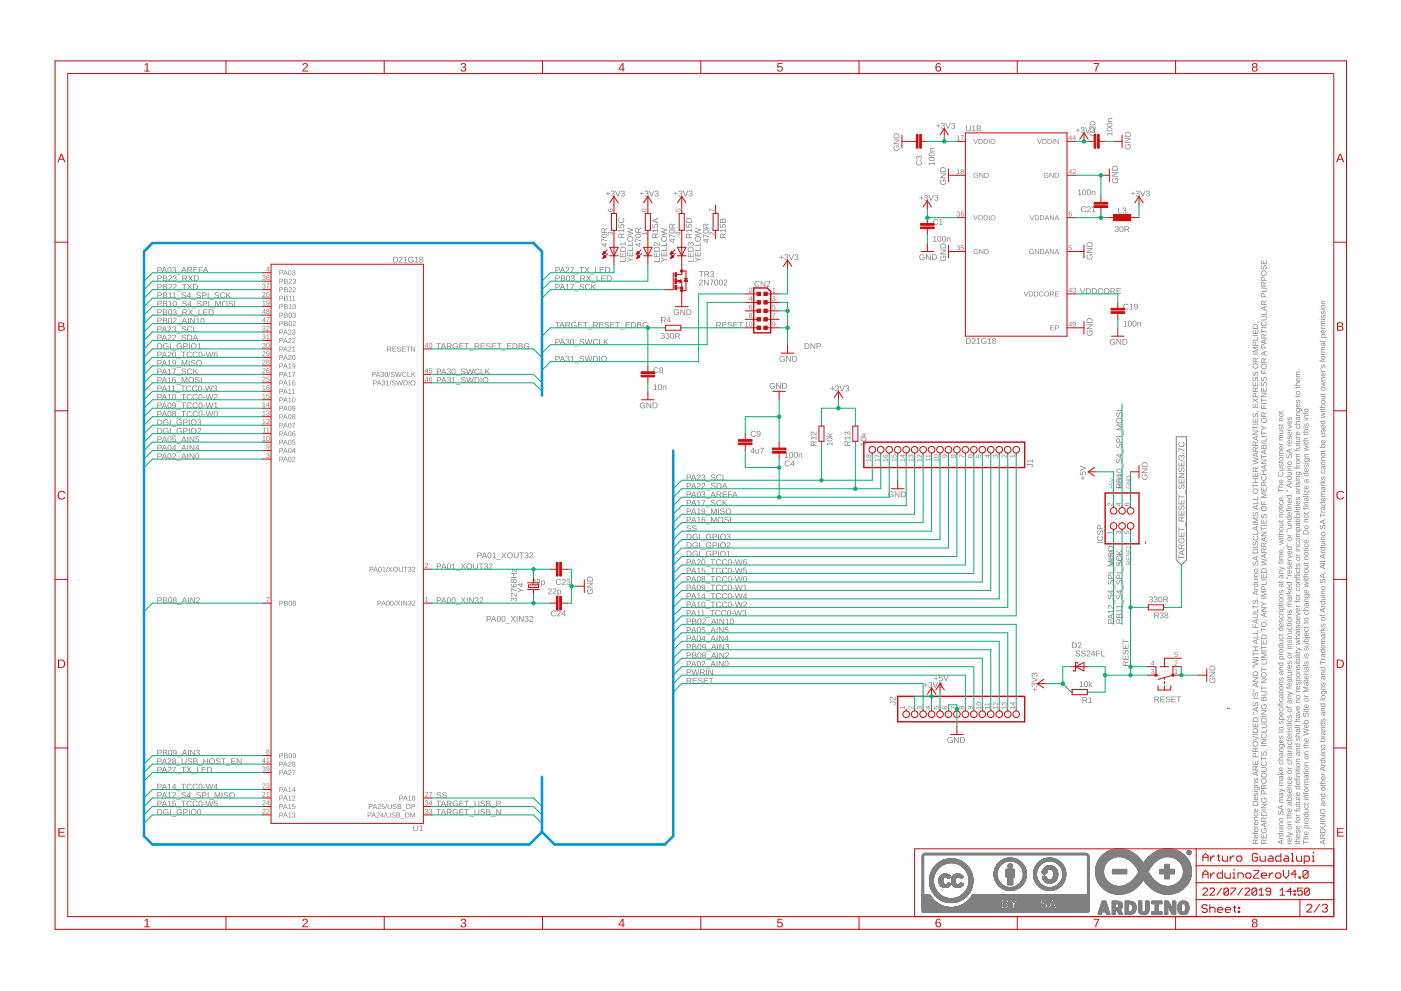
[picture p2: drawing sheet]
<svg xmlns="http://www.w3.org/2000/svg" width="420mm" height="297mm" viewBox="0 0 420 297" stroke-linecap="round" stroke-linejoin="round" font-family="sans-serif">
<g fill="#808080">
<path d="M332.7 168h1.3l-1.1 .2 1.1 .4-1.1 .5 1.1 .1h-1.3v-.2l1.1-.4-1.1-.4zM332.7 167.5h1.3v.2h-1.3zM332.9 166.4l.1 .1-.1 .4a.44 .44 0 0 0 .4-.1 .44 .44 0 0 0 .1-.5h.1a.5 .5 0 0 1 .5 .3 .5 .5 0 0 1-.1 .6l-.2 .1 .1-.3a.3 .3 0 0 0 .1-.4 .3 .3 0 0 0-.4-.1 .42 .42 0 0 1-.2 .6 .42 .42 0 0 1-.6-.3zM332.7 165.5a.65 .65 0 0 1 1.3 0 .65 .65 0 0 1-1.3 0zM332.9 165.5a.47 .47 0 0 0 .9 0 .47 .47 0 0 0-.9 0z"/>
<path d="M335.4 168.3l.2 .1-.2 .5a.44 .44 0 0 0 .5-.1 .44 .44 0 0 0 .1-.5h.1a.5 .5 0 0 1 .5 .3 .5 .5 0 0 1-.2 .6l-.2 .1 .1-.3a.3 .3 0 0 0 .1-.4 .3 .3 0 0 0-.3-.1 .42 .42 0 0 1-.3 .6 .42 .42 0 0 1-.5-.3zM335.4 167l.2 .1a.46 .46 0 0 0 0 .7 .46 .46 0 0 0 .7 0 .46 .46 0 0 0-.2-.7 .53 .53 0 0 1 .4 .7 .53 .53 0 0 1-.8 .3 .61 .61 0 0 1-.3-1.1zM335.3 165.8l.5 .5 .7-.6-.6 .7 .6 .3h-1.2v-.1h.6z"/>
<path d="M337.9 168.3l.4-.1 .2 .3 .6-.3-.6 .5v.3h.6v.2h-1.3zM338 168.4v.6h.4v-.6zM337.8 167l.2 .8h.4v-.8l.1 .8h.4l.2-.8v.9h-1.3zM338 165.9l.1 .1-.2 .4a.44 .44 0 0 0 .5-.1 .44 .44 0 0 0 .1-.5h.1a.5 .5 0 0 1 .5 .3 .5 .5 0 0 1-.2 .6l-.1 .1 .1-.3a.3 .3 0 0 0 .1-.4 .3 .3 0 0 0-.4-.1 .42 .42 0 0 1-.2 .6 .42 .42 0 0 1-.6-.3zM337.8 164.6l.2 .8h.4v-.7l.1 .7h.4l.2-.8v1h-1.3zM337.8 163.5l.2 .4h1.1v.2h-1.1l-.2 .4z"/>
<path d="M332.9 145.9h.4l.1-.4v.4l.4 .1h-.4l-.1 .4v-.4zM332.7 144.6l.2 .6h.4a.42 .42 0 0 1 .2-.6 .42 .42 0 0 1 .5 .3 .42 .42 0 0 1-.3 .5l.2-.4a.32 .32 0 0 0-.6-.2 .32 .32 0 0 0 .1 .6l-.7-.1zM332.7 143.3l1.3 .5v.2l-1.3 .5v-.2l1.1-.4-1.1-.4z"/>
<path d="M335.3 145.2h1.2l-1.1 .1 1.1 .4-1.1 .5 1.1 .2h-1.2v-.3l1-.3-1-.4zM335.3 144.3a.63 .63 0 0 1 1.2 0 .63 .63 0 0 1-1.2 0zM335.4 144.4a.5 .5 0 0 0 1 0 .5 .5 0 0 0-1 0zM335.4 142.6l.2 .1-.2 .5a.44 .44 0 0 0 .5-.1 .44 .44 0 0 0 .1-.5l.1-.1a.5 .5 0 0 1 .5 .4 .5 .5 0 0 1-.2 .6l-.2 .1 .1-.3a.3 .3 0 0 0 .1-.4 .3 .3 0 0 0-.3-.1 .42 .42 0 0 1-.3 .6 .42 .42 0 0 1-.5-.4zM335.3 142.1h1.2v.2h-1.2z"/>
<path d="M338 145.4h.1a.44 .44 0 0 0 0 .7 .44 .44 0 0 0 .6 0 .44 .44 0 0 0-.1-.7l-.2 .4v-.6a.61 .61 0 0 1 .6 .7 .61 .61 0 0 1-.6 .6 .61 .61 0 0 1-.6-.7zM337.8 144h1.3v.2l-1.1 .6 1.1 .2h-1.3l1.1-.9zM338 142.8a.63 .63 0 0 1 .7-.1 .63 .63 0 0 1 .4 .5v.5h-1.3zM338.1 142.9l-.1 .6h.9a.53 .53 0 0 0-.2-.6 .53 .53 0 0 0-.6 0z"/>
<path d="M375.8 251.8l.5-.1 .3 .3 .7-.4v.2l-.7 .4v.5h.7v.3h-1.6zM375.9 252v.7h.6l-.1-.8zM376.2 250.4l.5-.1v.8a.36 .36 0 0 0 .5-.2 .36 .36 0 0 0-.2-.4v-.2a.6 .6 0 0 1 .2 .8 .6 .6 0 0 1-.9 .1 .6 .6 0 0 1-.1-.8zM376.3 250.6l-.1 .3 .4 .2v-.6zM375.6 249.5l.3 .2 .3-.2v.2h1.1v.2h-1.1l-.1 .2-.4-.2zM376.2 248.4l.5-.1v.9a.36 .36 0 0 0 .5-.2 .36 .36 0 0 0-.2-.5v-.2a.6 .6 0 0 1 .2 .9 .6 .6 0 0 1-.9 .1 .6 .6 0 0 1-.1-.9zM376.3 248.6l-.1 .4 .4 .2v-.7zM376.1 247.5l.4 .3h.8v.2h-1.2v-.2h.2zM376.2 246.3l.5-.1v.9a.36 .36 0 0 0 .5-.2 .36 .36 0 0 0-.2-.5v-.2a.6 .6 0 0 1 .2 .9 .6 .6 0 0 1-.9 .1 .6 .6 0 0 1-.1-.9zM376.3 246.5l-.1 .4 .4 .2v-.7zM376.2 245h1.1v.2h-.8a.3 .3 0 0 0-.3 .3 .3 .3 0 0 0 .4 .2h.7v.2l-1.2 .1 .2-.3-.2-.2zM376.1 243.9l.3-.2v.2a.34 .34 0 0 0 .1 .5 .34 .34 0 0 0 .4 0 .34 .34 0 0 0 0-.5v-.2a.58 .58 0 0 1 .2 .8 .58 .58 0 0 1-.8 .2 .58 .58 0 0 1-.2-.8zM376.2 242.6l.5-.2v.9a.36 .36 0 0 0 .5-.2 .36 .36 0 0 0-.2-.5v-.1a.6 .6 0 0 1 .2 .8 .6 .6 0 0 1-.9 .1 .6 .6 0 0 1-.1-.8zM376.3 242.7l-.1 .4 .4 .2v-.7zM375.9 240.3a.83 .83 0 0 1 .9-.2 .83 .83 0 0 1 .5 .8v.6h-1.6zM376 240.5l-.1 .8h1.2a.7 .7 0 0 0-.2-.9 .7 .7 0 0 0-.9 .1zM376.2 238.9l.5-.1v.9a.36 .36 0 0 0 .5-.3 .36 .36 0 0 0-.2-.4v-.2a.6 .6 0 0 1 .2 .9 .6 .6 0 0 1-.9 .1 .6 .6 0 0 1-.1-.9zM376.3 239.1l-.1 .4 .4 .2v-.7zM376.2 237.7l.2 .6a.65 .65 0 0 1 .8-.6v.8l-.2-.1 .1-.6h-.2l-.1 .3a.36 .36 0 0 1-.4 .4 .36 .36 0 0 1-.3-.4zM375.6 237.1l.2 .2zM376.1 237.1h1.2v.2h-1.2zM376.1 235.8l1.5 .1 .2 .4-.3 .5a.47 .47 0 0 0 .1-.5 .47 .47 0 0 0-.5-.3 .52 .52 0 0 1-.1 .7 .52 .52 0 0 1-.7 0 .52 .52 0 0 1 0-.7zM376.3 236.2l-.1 .1a.43 .43 0 0 0 .5 .4 .43 .43 0 0 0 .3-.6zM376.2 234.6l1.1-.1v.2h-.8a.3 .3 0 0 0-.3 .3 .3 .3 0 0 0 .4 .3h.7v.2h-1.2l.2-.2-.2-.3zM376.2 233.3l.2 .7a.65 .65 0 0 1 .8-.6v.8l-.2-.1 .1-.6h-.2l-.1 .3a.36 .36 0 0 1-.4 .4 .36 .36 0 0 1-.3-.4zM375.7 231.7l1.6-.6v.2l-.5 .2v.7l.5 .2v.3l-1.6-.7zM375.9 231.9l.8 .3v-.6zM375.8 229.7l.5-.1 .3 .4 .7-.5v.3l-.7 .4v.5h.7v.2h-1.6zM375.9 229.9v.8h.6l-.1-.8zM375.7 228h.2v1h.5v-1h.2v1h.5v-1.1h.2v1.3h-1.6zM375.8 225.9h.7l.2 .9h.6v.2h-1.6zM376 226l-.1 .8h.6v-.7zM375.8 224.2l.5-.1 .3 .4 .7-.5v.3l-.7 .4v.5h.7v.2h-1.6zM375.9 224.4v.8h.6l-.1-.8zM375.7 223a.83 .83 0 0 1 1.6 0 .83 .83 0 0 1-1.6 0zM375.9 223.1a.63 .63 0 0 0 1.2 0 .63 .63 0 0 0-1.2 0zM375.7 220.5l1.6 .7v.2l-1.6 .7v-.3l1.4-.5-1.4-.5zM375.7 220.1h1.6v.2h-1.6zM375.9 218.5a.83 .83 0 0 1 .9-.2 .83 .83 0 0 1 .5 .8v.6h-1.6zM376 218.7l-.1 .8h1.2a.7 .7 0 0 0-.2-.9 .7 .7 0 0 0-.9 .1zM375.7 216.7h.2v1.1h.5v-1h.2v1h.5v-1.1h.2v1.3h-1.6zM375.9 215.2a.83 .83 0 0 1 .9-.1 .83 .83 0 0 1 .5 .7v.6h-1.6zM376 215.4l-.1 .8h1.2a.7 .7 0 0 0-.2-.9 .7 .7 0 0 0-.9 .1zM375.7 213.5h.5v.2h-.5zM375.7 213.9l.5 .1v.1l-.5 .1zM375.7 212.5l1.6-.6v.2l-.5 .2v.7l.5 .2v.2l-1.6-.6zM375.9 212.6l.8 .3v-.6zM375.9 210.5l.1-.1 .1 .2a.37 .37 0 0 0-.3 .5 .37 .37 0 0 0 .5 .3 .68 .68 0 0 1 .2-.7 .68 .68 0 0 1 .7-.1l.1 .8-.4 .3v-.2a.43 .43 0 0 0 .3-.5 .43 .43 0 0 0-.5-.3l-.1 .2a.53 .53 0 0 1-.5 .8 .53 .53 0 0 1-.4-.9zM375.7 209.2h1.6v.2h-1.6zM375.9 207.6h.1l.1 .2a.37 .37 0 0 0-.3 .4 .37 .37 0 0 0 .5 .3 .68 .68 0 0 1 .2-.7 .68 .68 0 0 1 .7-.1l.1 .8-.4 .4v-.2a.43 .43 0 0 0 .3-.6 .43 .43 0 0 0-.5-.3l-.1 .2a.53 .53 0 0 1-.5 .8 .53 .53 0 0 1-.4-.9zM375.7 206.7h.5v.2h-.5zM375.7 207.1h.5v.2h-.5zM375.7 205.1l1.6-.6v.2l-.5 .2v.7l.5 .2v.2l-1.6-.6zM375.9 205.3l.8 .3v-.6zM375.7 203h1.6v.2l-1.4 .9h1.4v.2h-1.6v-.3l1.4-.8h-1.4zM375.9 201.4a.83 .83 0 0 1 .9-.2 .83 .83 0 0 1 .5 .8v.6h-1.6zM376 201.6l-.1 .8h1.2a.7 .7 0 0 0-.2-.9 .7 .7 0 0 0-.9 .1zM375.7 199.7h.5v.2h-.5zM375.7 200.1l.5 .1v.1h-.5zM375.7 197.4l1.6 .5v.2l-1.4 .4 1.4 .4v.2l-1.6 .5v-.2l1.4-.4-1.4-.4v-.2l1.4-.4-1.4-.4zM375.7 197h1.6v.2h-1.6zM375.7 195.4h.2v.5h1.4v.2h-1.4v.6h-.2zM375.7 193.8h1.6v.2h-.7v.9h.7v.2h-1.6v-.2h.7v-.9h-.7zM375.7 192.2l1.6-.7v.2l-.5 .2v.8l.5 .2v.2l-1.6-.7zM375.9 192.3l.8 .3v-.6zM375.7 191.1h1.4v-.8h.2v1h-1.6zM375.7 189.8h1.4v-.8h.2v1h-1.6zM375.7 187h.2v.9h.6v-.9h.2v.9h.6v.2h-1.6zM375.7 186.1l1.6-.6v.2l-.5 .2v.7l.5 .2v.2l-1.6-.6zM375.9 186.2l.8 .3v-.6zM375.7 184h1a.67 .67 0 0 1 .6 .6 .67 .67 0 0 1-.6 .7h-1v-.2h1a.45 .45 0 0 0 .5-.5 .45 .45 0 0 0-.5-.4h-1zM375.7 183.4h1.4v-.9h.2v1.1h-1.6zM375.7 181.3h.2v.5h1.4v.2h-1.4v.6h-.2zM375.9 179.9l.1-.1 .1 .2a.37 .37 0 0 0-.3 .5 .37 .37 0 0 0 .5 .2 .68 .68 0 0 1 .2-.7 .68 .68 0 0 1 .7-.1l.1 .8-.4 .4v-.2a.43 .43 0 0 0 .3-.5 .43 .43 0 0 0-.5-.4l-.1 .3a.53 .53 0 0 1-.5 .7 .53 .53 0 0 1-.4-.8zM377.1 179.2h.2v.2h-.2zM375.7 177.5l1.6-.6v.2l-.5 .2v.7l.5 .2v.3l-1.6-.7zM375.9 177.7l.8 .3v-.6zM376.1 176.1l.4 .4h.8v.2h-1.2v-.2h.2zM375.6 175h1.7l-.2 .2a.54 .54 0 0 1 .1 .8 .54 .54 0 0 1-.8 0 .44 .44 0 0 1-.3-.4 .44 .44 0 0 1 .2-.4h-.7zM376.3 175.2l-.1 .2a.42 .42 0 0 0 .5 .4 .42 .42 0 0 0 .4-.6zM376.1 173.7h1.2l-.2 .2a.42 .42 0 0 1 .2 .4 .42 .42 0 0 1-.4 .4h-.8v-.3h.8a.3 .3 0 0 0 .3-.3 .3 .3 0 0 0-.4-.2h-.7zM375.6 173.1l.2 .2zM376.1 173.1h1.2v.2h-1.2zM376.2 171.9l1.1-.1v.2h-.8a.3 .3 0 0 0-.3 .4 .3 .3 0 0 0 .4 .2h.7v.2h-1.2l.2-.2-.2-.3zM376.1 171.1a.62 .62 0 0 1 1.2 0 .62 .62 0 0 1-1.2 0zM376.3 170.8a.42 .42 0 0 0 .4 .6 .42 .42 0 0 0 .4-.6zM375.9 168.4l.1-.1 .1 .2a.37 .37 0 0 0-.3 .5 .37 .37 0 0 0 .5 .2 .68 .68 0 0 1 .2-.7 .68 .68 0 0 1 .7-.1l.1 .9-.4 .3v-.2a.43 .43 0 0 0 .3-.5 .43 .43 0 0 0-.5-.4l-.1 .3a.53 .53 0 0 1-.5 .7 .53 .53 0 0 1-.4-.8zM375.7 167.2l1.6-.6v.2l-.5 .2v.7l.5 .2v.2l-1.6-.6zM375.9 167.4l.8 .3v-.6zM375.9 164.7a.83 .83 0 0 1 .9-.2 .83 .83 0 0 1 .5 .8v.6h-1.6zM376 164.9l-.1 .7h1.2a.7 .7 0 0 0-.2-.8 .7 .7 0 0 0-.9 .1zM375.7 163.9h1.6v.2h-1.6zM375.9 162.4l.1-.1 .1 .2a.37 .37 0 0 0-.3 .5 .37 .37 0 0 0 .5 .2 .68 .68 0 0 1 .2-.7 .68 .68 0 0 1 .7-.1l.1 .9-.4 .3v-.2a.43 .43 0 0 0 .3-.5 .43 .43 0 0 0-.5-.4l-.1 .3a.53 .53 0 0 1-.5 .7 .53 .53 0 0 1-.4-.8zM375.9 160.6l.2-.1v.3a.6 .6 0 0 0 0 .8 .6 .6 0 0 0 .9 0 .6 .6 0 0 0-.2-.9l.1-.2a.81 .81 0 0 1 .2 1.2 .81 .81 0 0 1-1.1 .1 .81 .81 0 0 1-.1-1.2zM375.7 160h1.4v-.8h.2v1h-1.6zM375.7 158.2l1.6-.6v.2l-.5 .2v.7l.5 .2v.2l-1.6-.6zM375.9 158.3l.8 .4v-.7zM375.7 157.1h1.6v.3h-1.6zM375.7 155.2h1.6v.1h-1.4l1.4 .6-1.4 .6h1.4v.2h-1.6v-.3l1.4-.5-1.4-.5zM375.9 153.6l.1-.1 .1 .3a.37 .37 0 0 0-.3 .4 .37 .37 0 0 0 .5 .3 .68 .68 0 0 1 .2-.7 .68 .68 0 0 1 .7-.1l.1 .8-.4 .4v-.3a.43 .43 0 0 0 .3-.5 .43 .43 0 0 0-.5-.3l-.1 .2a.53 .53 0 0 1-.5 .8 .53 .53 0 0 1-.4-.9zM375.7 152l1.6-.7v.2l-.5 .2v.8l.5 .1v.3l-1.6-.7zM375.9 152.1l.8 .3v-.6zM375.7 150.9h1.4v-.8h.2v1h-1.6zM375.7 149.6h1.4v-.8h.2v1h-1.6zM375.7 147.2a.83 .83 0 0 1 1.6 0 .83 .83 0 0 1-1.6 0zM375.9 147.3a.63 .63 0 0 0 1.2 0 .63 .63 0 0 0-1.2 0zM375.7 144.9h.2v.6h1.4v.2h-1.4v.5h-.2zM375.7 143.4h1.6v.2h-.7v.8h.7v.3h-1.6v-.3h.7v-.8h-.7zM375.7 141.7h.2v1.1h.5v-1h.2v1h.5v-1.1h.2v1.3h-1.6zM375.8 140.2l.5-.1 .3 .4 .7-.5v.3l-.7 .4v.5h.7v.2h-1.6zM375.9 140.4v.8h.6l-.1-.8zM375.7 137l1.6 .5v.3l-1.4 .3 1.4 .4v.3l-1.6 .4v-.2l1.4-.4-1.4-.4v-.2l1.4-.4-1.4-.3zM375.7 136.2l1.6-.6v.2l-.5 .2v.7l.5 .2v.2l-1.6-.6zM375.9 136.3l.8 .3v-.6zM375.8 134.2l.5-.1 .3 .3 .7-.4v.2l-.7 .4v.5h.7v.3h-1.6zM375.9 134.3v.8h.6l-.1-.8zM375.8 132.5l.5-.1 .3 .3 .7-.4v.2l-.7 .4v.5h.7v.3h-1.6zM375.9 132.6v.8h.6l-.1-.8zM375.7 131.2l1.6-.6v.2l-.5 .2v.7l.5 .2v.3l-1.6-.7zM375.9 131.4l.8 .3v-.6zM375.7 129.1h1.6v.2l-1.4 .9h1.4v.2h-1.6v-.3l1.4-.8h-1.4zM375.7 127.5h.2v.6h1.4v.2h-1.4v.5h-.2zM375.7 127h1.6v.2h-1.6zM375.7 125.4h.2v1h.5v-.9h.2v.9h.5v-1.1h.2v1.3h-1.6zM375.9 123.9l.1-.1 .1 .2a.37 .37 0 0 0-.3 .5 .37 .37 0 0 0 .5 .3 .68 .68 0 0 1 .2-.8 .68 .68 0 0 1 .7 0l.1 .8-.4 .3v-.2a.43 .43 0 0 0 .3-.5 .43 .43 0 0 0-.5-.3l-.1 .2a.53 .53 0 0 1-.5 .7 .53 .53 0 0 1-.4-.8zM377.1 123.2l.5 .3h-.5zM375.7 120.9h.2v1.1h.5v-1h.2v1h.5v-1.1h.2v1.3h-1.6zM375.7 119.3l.8 .6 .8-.6v.2l-.7 .5 .7 .5v.2l-.8-.6-.8 .6v-.2l.6-.5-.6-.4zM375.8 117.9h.7l.2 .9h.6v.2h-1.6zM376 118.1l-.1 .7h.6v-.6zM375.8 116.3l.5-.1 .3 .3 .7-.4v.2l-.7 .5v.5h.7v.2h-1.6zM375.9 116.5v.8h.6l-.1-.8zM375.7 114.6h.2v1h.5v-1h.2v1h.5v-1.1h.2v1.3h-1.6zM375.9 113.1l.1-.1 .1 .2a.37 .37 0 0 0-.3 .5 .37 .37 0 0 0 .5 .2 .68 .68 0 0 1 .2-.7 .68 .68 0 0 1 .7-.1l.1 .8-.4 .4v-.2a.43 .43 0 0 0 .3-.5 .43 .43 0 0 0-.5-.4l-.1 .3a.53 .53 0 0 1-.5 .7 .53 .53 0 0 1-.4-.8zM375.9 111.5l.1-.1 .1 .2a.37 .37 0 0 0-.3 .5 .37 .37 0 0 0 .5 .3 .68 .68 0 0 1 .2-.8 .68 .68 0 0 1 .7 0l.1 .8-.4 .3v-.2a.43 .43 0 0 0 .3-.5 .43 .43 0 0 0-.5-.3l-.1 .2a.53 .53 0 0 1-.5 .7 .53 .53 0 0 1-.4-.8zM375.7 109.7a.83 .83 0 0 1 1.6 0 .83 .83 0 0 1-1.6 0zM375.9 109.8a.63 .63 0 0 0 1.2 0 .63 .63 0 0 0-1.2 0zM375.8 107.4l.5-.1 .3 .4 .7-.5v.3l-.7 .4v.5h.7v.2h-1.6zM375.9 107.6v.8h.6l-.1-.8zM375.7 106h1.6v.2h-1.6zM375.7 104h1.6v.2h-1.4l1.4 .5-1.4 .7h1.4v.2h-1.6v-.3l1.4-.5-1.4-.5zM375.8 102.5h.7l.2 .9h.6v.2h-1.6zM376 102.6l-.1 .8h.6v-.6zM375.7 101.9h1.4v-.9h.2v1.1h-1.6zM375.7 100.5h1.6v.2h-1.6zM375.7 98.9h.2v1h.5v-.9h.2v.9h.5v-1.1h.2v1.3h-1.6zM375.9 97.4a.83 .83 0 0 1 .9-.2 .83 .83 0 0 1 .5 .7v.6h-1.6zM376 97.5l-.1 .8h1.2a.7 .7 0 0 0-.2-.8 .7 .7 0 0 0-.9 0zM377.1 96.6l.5 .2h-.5z"/>
<path d="M378.3 251.8l.5-.1 .3 .3 .7-.4v.2l-.6 .4v.5h.6v.3h-1.6zM378.5 252l-.1 .7h.6l-.1-.8zM378.2 250h.2v1h.5v-.9h.2v.9h.6v-1h.1v1.3h-1.6zM378.4 248.4l.2-.1v.2a.63 .63 0 0 0 .1 .9 .63 .63 0 0 0 .9-.1 .63 .63 0 0 0-.1-.9h-.3v.5h-.2v-.7h.6a.85 .85 0 0 1 .1 1.2 .85 .85 0 0 1-1.2 .2 .85 .85 0 0 1-.1-1.2zM378.2 247.2l1.6-.7v.2l-.4 .2v.7l.4 .2v.3l-1.6-.7zM378.4 247.3l.8 .3v-.6zM378.3 245.1l.5-.1 .3 .4 .7-.5v.3l-.6 .4v.5h.6v.2h-1.6zM378.5 245.3l-.1 .8h.6l-.1-.8zM378.4 243.4a.83 .83 0 0 1 .9-.1 .83 .83 0 0 1 .5 .7v.6h-1.6zM378.5 243.6l-.1 .8h1.3a.7 .7 0 0 0-.3-.8 .7 .7 0 0 0-.9 0zM378.2 242.7h1.6v.2h-1.6zM378.2 240.9h1.6v.3l-1.3 .9h1.3v.2h-1.6v-.3l1.4-.9h-1.4zM378.4 239.3l.2-.2v.2a.63 .63 0 0 0 .1 1 .63 .63 0 0 0 .9-.1 .63 .63 0 0 0-.1-.9h-.3v.5h-.2v-.7h.6a.85 .85 0 0 1 .1 1.2 .85 .85 0 0 1-1.2 .2 .85 .85 0 0 1-.1-1.2zM378.3 237h.8l.1 .9h.6v.2h-1.6zM378.5 237.1l-.1 .8h.6v-.7zM378.3 235.3l.5-.1 .3 .4 .7-.5v.3l-.6 .4v.5h.6v.2h-1.6zM378.5 235.5l-.1 .8h.6l-.1-.8zM378.2 234.1a.85 .85 0 0 1 1.7 0 .85 .85 0 0 1-1.7 0zM378.4 234.2a.65 .65 0 0 0 1.3 0 .65 .65 0 0 0-1.3 0zM378.4 231.8a.83 .83 0 0 1 .9-.2 .83 .83 0 0 1 .5 .8v.6h-1.6zM378.5 232l-.1 .8h1.3a.7 .7 0 0 0-.3-.9 .7 .7 0 0 0-.9 .1zM378.2 230h1a.67 .67 0 0 1 .7 .6 .67 .67 0 0 1-.7 .7h-1v-.2h1a.45 .45 0 0 0 .5-.5 .45 .45 0 0 0-.5-.4h-1zM378.4 228.3l.2-.1 .1 .2a.6 .6 0 0 0-.1 .9 .6 .6 0 0 0 .9-.1 .6 .6 0 0 0-.2-.8l.1-.2a.81 .81 0 0 1 .3 1.2 .81 .81 0 0 1-1.2 .1 .81 .81 0 0 1-.1-1.2zM378.2 226.7h.2v.6h1.4v.2h-1.4v.5h-.2zM378.4 225.3l.2-.1v.3a.37 .37 0 0 0-.3 .4 .37 .37 0 0 0 .5 .3 .68 .68 0 0 1 .2-.7 .68 .68 0 0 1 .7-.1l.1 .8-.4 .4v-.3a.43 .43 0 0 0 .3-.5 .43 .43 0 0 0-.5-.3l-.1 .2a.53 .53 0 0 1-.5 .8 .53 .53 0 0 1-.4-.9zM379.6 224.7l.5 .2h-.5zM378.2 223.4h1.6v.2h-1.6zM378.2 221.6h1.6v.3l-1.3 .9 1.3-.1v.2h-1.6v-.2l1.4-.9h-1.4zM378.4 220l.2-.2 .1 .3a.6 .6 0 0 0-.1 .8 .6 .6 0 0 0 .9 0 .6 .6 0 0 0-.2-.9l.1-.2a.81 .81 0 0 1 .3 1.2 .81 .81 0 0 1-1.2 .1 .81 .81 0 0 1-.1-1.1zM378.2 219.3h1.5v-.8h.1v1.1h-1.6zM378.2 216.9h1a.67 .67 0 0 1 .7 .7 .67 .67 0 0 1-.7 .7h-1v-.3h1a.45 .45 0 0 0 .5-.4 .45 .45 0 0 0-.5-.5h-1zM378.4 215.4a.83 .83 0 0 1 .9-.2 .83 .83 0 0 1 .5 .7v.6h-1.6zM378.5 215.5l-.1 .8h1.3a.7 .7 0 0 0-.3-.8 .7 .7 0 0 0-.9 0zM378.2 214.6h1.6v.2h-1.6zM378.2 212.9h1.6v.3l-1.3 .8h1.3v.2h-1.6v-.3l1.4-.8h-1.4zM378.4 211.2l.2-.1v.2a.63 .63 0 0 0 .1 .9 .63 .63 0 0 0 .9-.1 .63 .63 0 0 0-.1-.9h-.3v.5h-.2v-.7h.6a.85 .85 0 0 1 .1 1.2 .85 .85 0 0 1-1.2 .2 .85 .85 0 0 1-.1-1.2zM378.4 208.9h.3l.3 .3a.44 .44 0 0 1 .5-.4 .44 .44 0 0 1 .3 .6v.6h-1.6zM378.4 209.2v.6h.5l-.1-.6zM379.2 209l-.1 .8h.6l-.1-.7zM378.2 207.1h1a.67 .67 0 0 1 .7 .7 .67 .67 0 0 1-.7 .7h-1v-.3h1a.45 .45 0 0 0 .5-.4 .45 .45 0 0 0-.5-.4h-1zM378.2 205.6h.2v.5h1.4v.2h-1.4v.6h-.2zM378.2 203.4h1.6v.3l-1.3 .8h1.3v.2h-1.6v-.2l1.4-.9h-1.4zM378.2 202.3a.85 .85 0 0 1 1.7 0 .85 .85 0 0 1-1.7 0zM378.4 202.3a.65 .65 0 0 0 1.3 0 .65 .65 0 0 0-1.3 0zM378.2 200h.2v.6h1.4v.2h-1.4v.5h-.2zM378.2 198.9h1.5v-.8h.1v1h-1.6zM378.2 197.6h1.6v.2h-1.6zM378.2 195.6h1.6v.2h-1.4l1.4 .5-1.4 .7h1.4v.2h-1.6v-.3l1.4-.5-1.4-.5zM378.2 195h1.6v.2h-1.6zM378.2 193.4h.2v.5h1.4v.3h-1.4v.5h-.2zM378.2 191.9h.2v1h.5v-.9h.2v.9h.6v-1h.1v1.2h-1.6zM378.4 190.4a.83 .83 0 0 1 .9-.2 .83 .83 0 0 1 .5 .8v.6h-1.6zM378.5 190.6l-.1 .8h1.3a.7 .7 0 0 0-.3-.9 .7 .7 0 0 0-.9 .1zM378.2 188.1h.2v.5h1.4v.3h-1.4v.5h-.2zM378.2 187.2a.85 .85 0 0 1 1.7 0 .85 .85 0 0 1-1.7 0zM378.4 187.2a.65 .65 0 0 0 1.3 0 .65 .65 0 0 0-1.3 0zM379.6 185.8l.5 .2h-.5zM378.2 184.2l1.6-.7v.2l-.4 .2v.7l.4 .2v.3l-1.6-.7zM378.4 184.3l.8 .3v-.6zM378.2 182h1.6v.3l-1.3 .8h1.3v.2h-1.6v-.2l1.4-.9h-1.4zM378.2 180.3l1 .6h.6v.2h-.6l-1 .6v-.2l.8-.5-.8-.5zM378.2 179.2h1.6v.2h-1.6zM378.2 177.2h1.6v.2h-1.4l1.4 .5-1.4 .7h1.4v.2h-1.6v-.3l1.4-.5-1.4-.5zM378.3 175.7h.8l.1 .9h.6v.2h-1.6zM378.5 175.8l-.1 .8h.6v-.6zM378.2 175h1.5v-.8h.1v1.1h-1.6zM378.2 173.7h1.6v.2h-1.6zM378.2 172.1h.2v1h.5v-1h.2v1h.6v-1.1h.1v1.3h-1.6zM378.4 170.6a.83 .83 0 0 1 .9-.2 .83 .83 0 0 1 .5 .7v.6h-1.6zM378.5 170.7l-.1 .8h1.3a.7 .7 0 0 0-.3-.8 .7 .7 0 0 0-.9 0zM378.2 167.4l1.6 .4v.3l-1.3 .4 1.3 .3v.3l-1.6 .5v-.3l1.4-.4-1.4-.3v-.2l1.4-.4-1.4-.4zM378.2 166.5l1.6-.6v.2l-.4 .2v.7l.4 .2v.2l-1.6-.6zM378.4 166.7l.8 .3v-.6zM378.3 164.5l.5-.1 .3 .3 .7-.4v.2l-.6 .5v.5h.6v.2h-1.6zM378.5 164.7l-.1 .8h.6l-.1-.8zM378.3 162.8l.5-.1 .3 .3 .7-.4v.2l-.6 .5v.5h.6v.2h-1.6zM378.5 163l-.1 .8h.6l-.1-.8zM378.2 161.6l1.6-.7v.2l-.4 .2v.8l.4 .2v.2l-1.6-.7zM378.4 161.7l.8 .3v-.6zM378.2 159.4h1.6v.3l-1.3 .8h1.3v.2h-1.6v-.2l1.4-.9h-1.4zM378.2 157.8h.2v.6h1.4v.2h-1.4v.6h-.2zM378.2 157.3h1.6v.3h-1.6zM378.2 155.7h.2v1h.5v-.9h.2v.9h.6v-1h.1v1.2h-1.6zM378.4 154.2l.2-.1v.3a.37 .37 0 0 0-.3 .4 .37 .37 0 0 0 .5 .3 .68 .68 0 0 1 .2-.7 .68 .68 0 0 1 .7-.1l.1 .8-.4 .4v-.3a.43 .43 0 0 0 .3-.5 .43 .43 0 0 0-.5-.3l-.1 .2a.53 .53 0 0 1-.5 .8 .53 .53 0 0 1-.4-.9zM378.2 152.5a.85 .85 0 0 1 1.7 0 .85 .85 0 0 1-1.7 0zM378.4 152.5a.65 .65 0 0 0 1.3 0 .65 .65 0 0 0-1.3 0zM378.2 150.2h.2v.9h.6v-.9h.2v.9h.6v.2h-1.6zM378.2 147.7h1.6v.2h-1.4l1.4 .5-1.4 .6h1.4v.2h-1.6v-.3l1.4-.5-1.4-.5zM378.2 146.1h.2v1h.5v-1h.2v1h.6v-1.1h.1v1.3h-1.6zM378.3 144.5l.5-.1 .3 .4 .7-.5v.3l-.6 .4v.5h.6v.2h-1.6zM378.5 144.7l-.1 .8h.6l-.1-.8zM378.4 142.7l.2-.1 .1 .2a.6 .6 0 0 0-.1 .9 .6 .6 0 0 0 .9 0 .6 .6 0 0 0-.2-.9l.1-.2a.81 .81 0 0 1 .3 1.2 .81 .81 0 0 1-1.2 .1 .81 .81 0 0 1-.1-1.2zM378.2 141h1.6v.2h-.7v.9h.7v.2h-1.6v-.2h.7v-.9h-.7zM378.2 139.9l1.6-.6v.2l-.4 .2v.7l.4 .2v.2l-1.6-.6zM378.4 140l.8 .3v-.6zM378.2 137.7h1.6v.3l-1.3 .9h1.3v.2h-1.6v-.3l1.4-.9h-1.4zM378.2 136.2h.2v.5h1.4v.2h-1.4v.6h-.2zM378.2 135.4l1.6-.7v.3l-.4 .1v.8l.4 .2v.2l-1.6-.7zM378.4 135.5l.8 .3v-.6zM378.4 133.4h.3l.3 .3a.44 .44 0 0 1 .5-.4 .44 .44 0 0 1 .3 .6v.6h-1.6zM378.4 133.7v.6h.5l-.1-.6zM379.2 133.5l-.1 .8h.6l-.1-.7zM378.2 132.7h1.6v.2h-1.6zM378.2 132.1h1.5v-.8h.1v1h-1.6zM378.2 130.8h1.6v.2h-1.6zM378.2 129.2h.2v.5h1.4v.2h-1.4v.6h-.2zM378.2 127.6l1 .6h.6v.2h-.6l-1 .7v-.3l.8-.5-.8-.5zM378.2 126.1a.85 .85 0 0 1 1.7 0 .85 .85 0 0 1-1.7 0zM378.4 126.1a.65 .65 0 0 0 1.3 0 .65 .65 0 0 0-1.3 0zM378.3 123.7l.5-.1 .3 .4 .7-.5v.3l-.6 .4v.5h.6v.2h-1.6zM378.5 123.9l-.1 .8h.6l-.1-.8zM378.2 121.4h.2v.9h.6v-.9h.2v.9h.6v.3h-1.6zM378.2 120.9h1.6v.2h-1.6zM378.2 119.3h.2v.5h1.4v.3h-1.4v.5h-.2zM378.2 117.7h1.6v.3l-1.3 .9 1.3-.1v.2h-1.6v-.2l1.4-.9h-1.4zM378.2 116.1h.2v1h.5v-.9h.2v.9h.6v-1h.1v1.2h-1.6zM378.4 114.6l.2-.1v.3a.37 .37 0 0 0-.3 .4 .37 .37 0 0 0 .5 .3 .68 .68 0 0 1 .2-.7 .68 .68 0 0 1 .7-.1l.1 .8-.4 .4v-.2a.43 .43 0 0 0 .3-.6 .43 .43 0 0 0-.5-.3l-.1 .2a.53 .53 0 0 1-.5 .8 .53 .53 0 0 1-.4-.9zM378.4 113.1l.2-.1v.2a.37 .37 0 0 0-.3 .5 .37 .37 0 0 0 .5 .2 .68 .68 0 0 1 .2-.7 .68 .68 0 0 1 .7-.1l.1 .9-.4 .3v-.2a.43 .43 0 0 0 .3-.5 .43 .43 0 0 0-.5-.4l-.1 .3a.53 .53 0 0 1-.5 .7 .53 .53 0 0 1-.4-.8zM378.2 110.8h.2v1h.6v-.9h.2v.9h.6v.2h-1.6zM378.2 109.9a.85 .85 0 0 1 1.7 0 .85 .85 0 0 1-1.7 0zM378.4 109.9a.65 .65 0 0 0 1.3 0 .65 .65 0 0 0-1.3 0zM378.3 107.5l.5-.1 .3 .4 .7-.5v.3l-.6 .4v.5h.6v.2h-1.6zM378.5 107.7l-.1 .8h.6l-.1-.8zM378.2 105.8l1.6-.7v.3l-.4 .1v.8l.4 .2v.2l-1.6-.7zM378.4 105.9l.8 .3v-.6zM378.3 103.3h.8l.1 .9h.6v.2h-1.6zM378.5 103.4l-.1 .8h.6v-.6zM378.2 102.3l1.6-.6v.2l-.4 .2v.7l.4 .2v.2l-1.6-.6zM378.4 102.4l.8 .3v-.6zM378.3 100.3l.5-.1 .3 .3 .7-.4v.2l-.6 .4v.5h.6v.3h-1.6zM378.5 100.4l-.1 .8h.6l-.1-.8zM378.2 98.6h.2v.6h1.4v.2h-1.4v.5h-.2zM378.2 98.1h1.6v.2h-1.6zM378.4 96.4l.2-.1 .1 .2a.6 .6 0 0 0-.1 .9 .6 .6 0 0 0 .9 0 .6 .6 0 0 0-.2-.9l.1-.2a.81 .81 0 0 1 .3 1.2 .81 .81 0 0 1-1.2 .1 .81 .81 0 0 1-.1-1.2zM378.2 94.7h1a.67 .67 0 0 1 .7 .7 .67 .67 0 0 1-.7 .6h-1v-.2h1a.45 .45 0 0 0 .5-.4 .45 .45 0 0 0-.5-.5h-1zM378.2 94.1h1.5v-.8h.1v1h-1.6zM378.2 92.3l1.6-.7v.3l-.4 .2v.7l.4 .2v.2l-1.6-.7zM378.4 92.4l.8 .3v-.6zM378.3 90.3l.5-.2 .3 .4 .7-.4v.2l-.6 .4v.5h.6v.3h-1.6zM378.5 90.4l-.1 .8h.6l-.1-.8zM378.3 88h.8l.1 .9h.6v.2h-1.6zM378.5 88.1l-.1 .8h.6v-.7zM378.2 86.2h1a.67 .67 0 0 1 .7 .7 .67 .67 0 0 1-.7 .6h-1v-.2h1a.45 .45 0 0 0 .5-.4 .45 .45 0 0 0-.5-.5h-1zM378.3 84.7l.5-.2 .3 .4 .7-.5v.3l-.6 .4v.5h.6v.2h-1.6zM378.5 84.8l-.1 .8h.6l-.1-.8zM378.3 83h.8l.1 .9h.6v.2h-1.6zM378.5 83.2l-.1 .7h.6v-.6zM378.2 81.9a.85 .85 0 0 1 1.7 0 .85 .85 0 0 1-1.7 0zM378.4 81.9a.65 .65 0 0 0 1.3 0 .65 .65 0 0 0-1.3 0zM378.4 79.6l.2-.1v.2a.37 .37 0 0 0-.3 .5 .37 .37 0 0 0 .5 .3 .68 .68 0 0 1 .2-.8 .68 .68 0 0 1 .7 0l.1 .8-.4 .3v-.2a.43 .43 0 0 0 .3-.5 .43 .43 0 0 0-.5-.3l-.1 .2a.53 .53 0 0 1-.5 .7 .53 .53 0 0 1-.4-.8zM378.2 78h.2v1h.5v-1h.2v1h.6v-1.1h.1v1.3h-1.6z"/>
<path d="M383.3 252.2l1.6-.6v.2l-.5 .2v.7l.5 .2v.3l-1.6-.7zM383.4 252.4l.8 .3v-.6zM383.6 250.8l.4 .4h.9v.2h-1.3v-.2h.3zM383.2 249.7h1.7l-.2 .2a.54 .54 0 0 1 .1 .8 .54 .54 0 0 1-.8 0 .44 .44 0 0 1-.4-.4 .44 .44 0 0 1 .2-.4h-.6zM383.9 249.9l-.1 .1a.42 .42 0 0 0 .5 .5 .42 .42 0 0 0 .3-.6zM383.6 248.4h1.3l-.2 .2a.42 .42 0 0 1 .2 .4 .42 .42 0 0 1-.4 .3h-.9v-.2h.8a.3 .3 0 0 0 .4-.3 .3 .3 0 0 0-.5-.2h-.7zM383.2 247.8l.2 .2zM383.6 247.8h1.3v.2h-1.3zM383.7 246.6l1.2-.1v.2h-.8a.3 .3 0 0 0-.4 .4 .3 .3 0 0 0 .5 .2h.7v.2h-1.3l.2-.2-.2-.3zM383.7 245.8a.62 .62 0 0 1 1.2 0 .62 .62 0 0 1-1.2 0zM383.9 245.5a.42 .42 0 0 0 .3 .6 .42 .42 0 0 0 .4-.6zM383.4 243.1l.2-.1v.2a.37 .37 0 0 0-.2 .5 .37 .37 0 0 0 .4 .2 .68 .68 0 0 1 .2-.7 .68 .68 0 0 1 .8-.1v.9l-.3 .3-.1-.2a.43 .43 0 0 0 .4-.5 .43 .43 0 0 0-.5-.4l-.1 .3a.53 .53 0 0 1-.6 .7 .53 .53 0 0 1-.3-.8zM383.3 241.9l1.6-.6v.2l-.5 .2v.7l.5 .2v.2l-1.6-.6zM383.4 242.1l.8 .3v-.6zM383.7 239l1.2-.1v.3h-1l-.1 .2 .2 .2 .9 .1v.2h-1l-.1 .2 .2 .3h.9v.2h-1.3l.2-.2a.38 .38 0 0 1-.2-.4 .38 .38 0 0 1 .2-.3l-.2-.3zM383.7 237.8l1.2-.3-.3 .4a.4 .4 0 0 1 .2 .6 .4 .4 0 0 1-.7-.1v-.5a.28 .28 0 0 0-.3 .2 .28 .28 0 0 0 .2 .3l-.1 .2-.3-.2zM384.2 238.2a.3 .3 0 0 0 .6 0 .3 .3 0 0 0-.6 0zM383.6 236.3l1.4 .6a.29 .29 0 0 1 .3 .2 .29 .29 0 0 1-.1 .3l-.3-.4-1.3 .5v-.2l1-.4-1-.4zM383.7 233.9h1.2v.2h-1l-.1 .2 .2 .3h.9v.2h-1l-.1 .2 .2 .3h.9v.2h-1.3l.2-.2a.38 .38 0 0 1-.2-.4 .38 .38 0 0 1 .2-.3l-.2-.3zM383.7 232.7l1.2-.3-.3 .4a.4 .4 0 0 1 .2 .6 .4 .4 0 0 1-.7-.1v-.5a.28 .28 0 0 0-.3 .2 .28 .28 0 0 0 .2 .3l-.1 .2-.3-.2zM384.2 233.1a.3 .3 0 0 0 .6 0 .3 .3 0 0 0-.6 0zM383.6 231.2l.6 .5 .7-.5v.3l-.6 .4 .6 .1v.2h-1.7v-.2h1zM383.8 230.2l.5-.2v.9a.36 .36 0 0 0 .4-.2 .36 .36 0 0 0-.2-.5l.1-.1a.6 .6 0 0 1 .1 .8 .6 .6 0 0 1-.8 .1 .6 .6 0 0 1-.1-.8zM383.8 230.3v.4l.3 .2v-.7zM383.7 228.3l.3-.1v.2a.34 .34 0 0 0 0 .5 .34 .34 0 0 0 .5-.1 .34 .34 0 0 0 0-.4v-.2a.58 .58 0 0 1 .2 .7 .58 .58 0 0 1-.8 .2 .58 .58 0 0 1-.2-.8zM383.7 227l1.2-.1v.2h-.8a.3 .3 0 0 0-.4 .4 .3 .3 0 0 0 .4 .2h.8v.2h-1.7v-.2h.6l-.2-.2zM383.7 225.8l1.2-.3-.3 .4a.4 .4 0 0 1 .2 .6 .4 .4 0 0 1-.7-.1v-.5a.28 .28 0 0 0-.3 .2 .28 .28 0 0 0 .2 .3l-.1 .2-.3-.2zM384.2 226.1a.3 .3 0 0 0 .6 0 .3 .3 0 0 0-.6 0zM383.7 224.4l1.2-.1v.2h-.8a.3 .3 0 0 0-.4 .4 .3 .3 0 0 0 .5 .2h.7v.2h-1.3l.2-.2-.2-.3zM383.6 223l1.5 .1 .3 .4-.3 .5a.47 .47 0 0 0 0-.5 .47 .47 0 0 0-.5-.3 .52 .52 0 0 1 0 .7 .52 .52 0 0 1-.7 0 .52 .52 0 0 1-.1-.7zM383.8 223.4v.1a.43 .43 0 0 0 .5 .4 .43 .43 0 0 0 .3-.6zM383.8 221.8l.5-.1v.8a.36 .36 0 0 0 .4-.2 .36 .36 0 0 0-.2-.4l.1-.2a.6 .6 0 0 1 .1 .8 .6 .6 0 0 1-.8 .2 .6 .6 0 0 1-.1-.9zM383.8 222v.3l.3 .2v-.6zM383.8 220.5l.1 .7a.65 .65 0 0 1 .9-.6l-.1 .8-.2-.1 .2-.6h-.3l-.1 .3a.36 .36 0 0 1-.4 .4 .36 .36 0 0 1-.3-.4zM383.4 219.3h.2v-.2l.2 .2h.8l.1-.2 .2 .2-.1 .2-1 .2zM383.7 218.5a.62 .62 0 0 1 1.2 0 .62 .62 0 0 1-1.2 0zM383.9 218.2a.42 .42 0 0 0 .3 .6 .42 .42 0 0 0 .4-.6zM383.8 216.1l.1 .7a.65 .65 0 0 1 .9-.6l-.1 .8-.2-.1 .2-.6h-.3l-.1 .3a.36 .36 0 0 1-.4 .4 .36 .36 0 0 1-.3-.5zM383.8 214.8a.63 .63 0 0 1 .7 0 .63 .63 0 0 1 .3 .7l-.1 .1h.7v.2h-1.8l.2-.2-.2-.4zM383.9 215a.4 .4 0 0 0 0 .6 .4 .4 0 0 0 .6 0l.2-.2-.1-.4zM383.8 213.6l.5-.2v.9a.36 .36 0 0 0 .4-.2 .36 .36 0 0 0-.2-.4l.1-.2a.6 .6 0 0 1 .1 .8 .6 .6 0 0 1-.8 .1 .6 .6 0 0 1-.1-.8zM383.8 213.7v.4l.3 .2v-.7zM383.7 212.4l.3-.2v.2a.34 .34 0 0 0 0 .5 .34 .34 0 0 0 .5 0 .34 .34 0 0 0 0-.5v-.2a.58 .58 0 0 1 .2 .8 .58 .58 0 0 1-.8 .2 .58 .58 0 0 1-.2-.8zM383.2 211.8l.2 .2zM383.6 211.8h1.3v.2h-1.3zM383.2 211l.2 .2 .4-.2v.2h1.1v.2h-1.1l-.2 .2-.4-.2zM383.2 210.6l.2 .2zM383.6 210.6h1.3v.2h-1.3zM383.7 209.5l.3-.1v.2a.34 .34 0 0 0 0 .5 .34 .34 0 0 0 .5-.1 .34 .34 0 0 0 0-.4v-.3a.58 .58 0 0 1 .2 .8 .58 .58 0 0 1-.8 .2 .58 .58 0 0 1-.2-.8zM383.7 208.3l1.2-.3-.3 .4a.4 .4 0 0 1 .2 .6 .4 .4 0 0 1-.7-.1v-.5a.28 .28 0 0 0-.3 .2 .28 .28 0 0 0 .2 .3l-.1 .2-.3-.2zM384.2 208.6a.3 .3 0 0 0 .6 0 .3 .3 0 0 0-.6 0zM383.4 207.6h.2v-.2l.2 .2h.8l.1-.3 .2 .3-.1 .2-1 .1zM383.2 207l.2 .2zM383.6 207h1.3v.2h-1.3zM383.7 206.2a.62 .62 0 0 1 1.2 0 .62 .62 0 0 1-1.2 0zM383.9 205.9a.42 .42 0 0 0 .3 .6 .42 .42 0 0 0 .4-.6zM383.7 204.4l1.2-.1v.3h-.8a.3 .3 0 0 0-.4 .3 .3 .3 0 0 0 .5 .2h.7v.2h-1.3l.2-.2-.2-.2zM383.8 203.2l.1 .7a.65 .65 0 0 1 .9-.7l-.1 .9-.2-.2 .2-.5h-.3l-.1 .3a.36 .36 0 0 1-.4 .4 .36 .36 0 0 1-.3-.5zM383.7 201.4l1.2-.3-.3 .3a.4 .4 0 0 1 .2 .7 .4 .4 0 0 1-.7-.1v-.5a.28 .28 0 0 0-.3 .1 .28 .28 0 0 0 .2 .4l-.1 .2-.3-.2zM384.2 201.7a.3 .3 0 0 0 .6 0 .3 .3 0 0 0-.6 0zM383.7 200l1.2-.1v.2h-.8a.3 .3 0 0 0-.4 .3 .3 .3 0 0 0 .5 .3h.7v.2h-1.3l.2-.2-.2-.3zM383.2 198.6h1.7l-.2 .2a.54 .54 0 0 1 .1 .8 .54 .54 0 0 1-.8 0 .44 .44 0 0 1-.4-.3 .44 .44 0 0 1 .2-.5h-.6zM383.9 198.9l-.1 .1a.42 .42 0 0 0 .5 .4 .42 .42 0 0 0 .3-.5zM383.8 196.7a.63 .63 0 0 1 .7-.1 .63 .63 0 0 1 .3 .7l-.1 .1h.7v.2h-1.8l.2-.2-.2-.4zM383.9 196.9a.4 .4 0 0 0 0 .5 .4 .4 0 0 0 .6 0l.2-.2-.1-.3zM383.6 195.7l.4 .4h.9v.2h-1.3v-.2h.3zM383.7 195.1a.62 .62 0 0 1 1.2 0 .62 .62 0 0 1-1.2 0zM383.9 194.8a.42 .42 0 0 0 .3 .6 .42 .42 0 0 0 .4-.6zM383.2 193.2h1.7l-.2 .3a.54 .54 0 0 1 .1 .7 .54 .54 0 0 1-.8 .1 .44 .44 0 0 1-.4-.4 .44 .44 0 0 1 .2-.4h-.6zM383.9 193.5l-.1 .1a.42 .42 0 0 0 .5 .5 .42 .42 0 0 0 .3-.6zM383.6 191.9h1.3l-.2 .2a.42 .42 0 0 1 .2 .5 .42 .42 0 0 1-.4 .3h-.9v-.2h.8a.3 .3 0 0 0 .4-.3 .3 .3 0 0 0-.5-.2h-.7zM383.7 190.8l.3-.1v.2a.34 .34 0 0 0 0 .5 .34 .34 0 0 0 .5 0 .34 .34 0 0 0 0-.5v-.2a.58 .58 0 0 1 .2 .8 .58 .58 0 0 1-.8 .1 .58 .58 0 0 1-.2-.8zM383.4 190.2h.2v-.2l.2 .2h.8l.1-.2 .2 .2-.1 .2-1 .2zM383.2 188.2h1.7l-.2 .2a.54 .54 0 0 1 .1 .7 .54 .54 0 0 1-.8 .1 .44 .44 0 0 1-.4-.4 .44 .44 0 0 1 .2-.4h-.6zM383.9 188.4l-.1 .1a.42 .42 0 0 0 .5 .5 .42 .42 0 0 0 .3-.6zM383.8 186.9l.5-.1v.9a.36 .36 0 0 0 .4-.2 .36 .36 0 0 0-.2-.5l.1-.2a.6 .6 0 0 1 .1 .9 .6 .6 0 0 1-.8 .1 .6 .6 0 0 1-.1-.9zM383.8 187.1v.4l.3 .2v-.7zM383.8 185.7l.1 .7a.65 .65 0 0 1 .9-.7l-.1 .9-.2-.2 .2-.5h-.3l-.1 .3a.36 .36 0 0 1-.4 .4 .36 .36 0 0 1-.3-.5zM383.7 184.6l.3-.2v.2a.34 .34 0 0 0 0 .5 .34 .34 0 0 0 .5 0 .34 .34 0 0 0 0-.5v-.2a.58 .58 0 0 1 .2 .8 .58 .58 0 0 1-.8 .2 .58 .58 0 0 1-.2-.8zM383.6 183.6l.4 .4h.9v.2h-1.3v-.2h.3zM383.2 183.2l.2 .2zM383.6 183.2h1.3v.2h-1.3zM383.8 181.9a.63 .63 0 0 1 .7 0 .63 .63 0 0 1 .3 .7l-.1 .1h.7v.2h-1.8l.2-.2-.2-.4zM383.9 182.1a.4 .4 0 0 0 0 .6 .4 .4 0 0 0 .6 0l.2-.2-.1-.4zM383.4 181.3h.2v-.2l.2 .2h.8l.1-.2 .2 .2-.1 .2-1 .2zM383.2 180.7l.2 .2zM383.6 180.7h1.3v.2h-1.3zM383.7 180a.62 .62 0 0 1 1.2 0 .62 .62 0 0 1-1.2 0zM383.9 179.6a.42 .42 0 0 0 .3 .6 .42 .42 0 0 0 .4-.6zM383.7 178.2l1.2-.1v.2h-.8a.3 .3 0 0 0-.4 .3 .3 .3 0 0 0 .5 .3h.7v.2h-1.3l.2-.2-.2-.3zM383.8 176.9l.1 .7a.65 .65 0 0 1 .9-.6l-.1 .8-.2-.1 .2-.6h-.3l-.1 .3a.36 .36 0 0 1-.4 .4 .36 .36 0 0 1-.3-.4zM383.7 175.1l1.2-.3-.3 .4a.4 .4 0 0 1 .2 .7 .4 .4 0 0 1-.7-.2v-.5a.28 .28 0 0 0-.3 .2 .28 .28 0 0 0 .2 .3l-.1 .3-.3-.3zM384.2 175.5a.3 .3 0 0 0 .6 0 .3 .3 0 0 0-.6 0zM383.4 174.4h.2v-.2l.2 .2h.8l.1-.2 .2 .2-.1 .2-1 .2zM383.7 172.5l1.2-.3-.3 .4a.4 .4 0 0 1 .2 .6 .4 .4 0 0 1-.7-.1v-.5a.28 .28 0 0 0-.3 .2 .28 .28 0 0 0 .2 .3l-.1 .3-.3-.3zM384.2 172.9a.3 .3 0 0 0 .6 0 .3 .3 0 0 0-.6 0zM383.7 171.1l1.2-.1v.3h-.8a.3 .3 0 0 0-.4 .3 .3 .3 0 0 0 .5 .2h.7v.2h-1.3l.2-.2-.2-.2zM383.6 169.7l1.4 .6a.29 .29 0 0 1 .3 .2 .29 .29 0 0 1-.1 .3l-.3-.4-1.3 .5v-.2l1-.4-1-.4zM383.4 168.7h.2v-.2l.2 .2h.8l.1-.3 .2 .2-.1 .3-1 .1zM383.2 168.1l.2 .2zM383.6 168.1h1.3v.2h-1.3zM383.7 166.2l1.2-.1v.2h-1l-.1 .2 .2 .3h.9v.2h-1l-.1 .2 .2 .3h.9v.2h-1.3l.2-.2a.38 .38 0 0 1-.2-.3 .38 .38 0 0 1 .2-.4l-.2-.2zM383.8 164.9l.5-.2v.9a.36 .36 0 0 0 .4-.2 .36 .36 0 0 0-.2-.5l.1-.1a.6 .6 0 0 1 .1 .8 .6 .6 0 0 1-.8 .1 .6 .6 0 0 1-.1-.8zM383.8 165v.4l.3 .2v-.7zM384.6 164.2l.6 .2h-.6zM383.6 161.6l1.3 .4v.2l-1.1 .3 1.1 .2v.3l-1.3 .3v-.2l1.1-.2-1.1-.3v-.2l1.1-.3-1.1-.3zM383.2 161.3l.2 .2zM383.6 161.3h1.3v.2h-1.3zM383.4 160.7h.2v-.2l.2 .2h.8l.1-.2 .2 .2-.1 .2-1 .2zM383.7 159.4l1.2-.1v.2h-.8a.3 .3 0 0 0-.4 .3 .3 .3 0 0 0 .4 .3h.8v.2h-1.7v-.2h.6l-.2-.3zM383.7 158.6a.62 .62 0 0 1 1.2 0 .62 .62 0 0 1-1.2 0zM383.9 158.2a.42 .42 0 0 0 .3 .6 .42 .42 0 0 0 .4-.6zM383.6 156.7h1.3l-.2 .2a.42 .42 0 0 1 .2 .5 .42 .42 0 0 1-.4 .3h-.9v-.2h.8a.3 .3 0 0 0 .4-.4 .3 .3 0 0 0-.5-.2h-.7zM383.4 156.1h.2v-.2l.2 .2h.8l.1-.2 .2 .2-.1 .2-1 .2zM383.7 154.2l1.2-.1v.2h-.8a.3 .3 0 0 0-.4 .3 .3 .3 0 0 0 .5 .3h.7v.2h-1.3l.2-.2-.2-.3zM383.7 153.3a.62 .62 0 0 1 1.2 0 .62 .62 0 0 1-1.2 0zM383.9 153a.42 .42 0 0 0 .3 .6 .42 .42 0 0 0 .4-.6zM383.4 152.2h.2v-.2l.2 .2h.8l.1-.2 .2 .2-.1 .2-1 .2zM383.2 151.6l.2 .2zM383.6 151.6h1.3v.2h-1.3zM383.7 150.5l.3-.2v.2a.34 .34 0 0 0 0 .5 .34 .34 0 0 0 .5 0 .34 .34 0 0 0 0-.5v-.2a.58 .58 0 0 1 .2 .8 .58 .58 0 0 1-.8 .2 .58 .58 0 0 1-.2-.8zM383.8 149.2l.5-.1v.9a.36 .36 0 0 0 .4-.3 .36 .36 0 0 0-.2-.4l.1-.2a.6 .6 0 0 1 .1 .8 .6 .6 0 0 1-.8 .2 .6 .6 0 0 1-.1-.9zM383.8 149.4v.4l.3 .1v-.6zM384.6 148.5h.3v.2h-.3zM383.3 146.3h.1v.6h1.5v.2h-1.5v.5h-.1zM383.7 145.2l1.2-.1v.2h-.8a.3 .3 0 0 0-.4 .3 .3 .3 0 0 0 .4 .3h.8v.2h-1.7v-.2h.6l-.2-.3zM383.8 143.9l.5-.1v.8a.36 .36 0 0 0 .4-.2 .36 .36 0 0 0-.2-.4l.1-.2a.6 .6 0 0 1 .1 .8 .6 .6 0 0 1-.8 .1 .6 .6 0 0 1-.1-.8zM383.8 144.1v.3l.3 .2v-.6zM383.5 141.5l.1-.1 .1 .2a.6 .6 0 0 0 0 .9 .6 .6 0 0 0 .8-.1 .6 .6 0 0 0-.1-.8l.1-.2a.81 .81 0 0 1 .2 1.2 .81 .81 0 0 1-1.2 .1 .81 .81 0 0 1 0-1.2zM383.6 140.2h1.3l-.2 .2a.42 .42 0 0 1 .2 .4 .42 .42 0 0 1-.4 .3h-.9v-.2h.8a.3 .3 0 0 0 .4-.3 .3 .3 0 0 0-.5-.2h-.7zM383.8 139l.1 .7a.65 .65 0 0 1 .9-.7l-.1 .9-.2-.2 .2-.5h-.3l-.1 .3a.36 .36 0 0 1-.4 .4 .36 .36 0 0 1-.3-.5zM383.4 138.4h.2v-.2l.2 .2h.8l.1-.2 .2 .2-.1 .2-1 .2zM383.7 137.6a.62 .62 0 0 1 1.2 0 .62 .62 0 0 1-1.2 0zM383.9 137.3a.42 .42 0 0 0 .3 .6 .42 .42 0 0 0 .4-.6zM383.7 135.1h1.2v.2h-1l-.1 .2 .2 .3h.9v.2h-1l-.1 .2 .2 .3h.9v.2h-1.3l.2-.2a.38 .38 0 0 1-.2-.4 .38 .38 0 0 1 .2-.3l-.2-.3zM383.8 133.8l.5-.1v.9a.36 .36 0 0 0 .4-.2 .36 .36 0 0 0-.2-.5l.1-.2a.6 .6 0 0 1 .1 .9 .6 .6 0 0 1-.8 .1 .6 .6 0 0 1-.1-.9zM383.8 134v.4l.3 .2v-.7zM383.6 132.9l.4 .3h.9v.2h-1.3v-.2h.3zM383.7 130.4h1.2v.2h-1l-.1 .2 .2 .3h.9v.2h-1l-.1 .2 .2 .3h.9v.2h-1.3l.2-.2a.38 .38 0 0 1-.2-.4 .38 .38 0 0 1 .2-.3l-.2-.3zM383.6 129.1h1.3l-.2 .2a.42 .42 0 0 1 .2 .4 .42 .42 0 0 1-.4 .4h-.9v-.3h.8a.3 .3 0 0 0 .4-.3 .3 .3 0 0 0-.5-.2h-.7zM383.8 127.9l.1 .7a.65 .65 0 0 1 .9-.7l-.1 .9-.2-.1 .2-.6h-.3l-.1 .3a.36 .36 0 0 1-.4 .4 .36 .36 0 0 1-.3-.5zM383.4 127.3h.2v-.2l.2 .2h.8l.1-.2 .2 .2-.1 .2-1 .2zM383.7 125.4l1.2-.1v.2h-.8a.3 .3 0 0 0-.4 .3 .3 .3 0 0 0 .5 .3h.7v.2h-1.3l.2-.2-.2-.3zM383.7 124.5a.62 .62 0 0 1 1.2 0 .62 .62 0 0 1-1.2 0zM383.9 124.2a.42 .42 0 0 0 .3 .6 .42 .42 0 0 0 .4-.6zM383.4 123.4h.2v-.2l.2 .2h.8l.1-.2 .2 .2-.1 .2-1 .2z"/>
<path d="M386.1 252.4l.5 .4h.8v.2h-1.3v-.2h.3zM386.3 251.3l.5-.1v.9a.36 .36 0 0 0 .4-.3 .36 .36 0 0 0-.1-.4v-.2a.6 .6 0 0 1 .1 .9 .6 .6 0 0 1-.8 .1 .6 .6 0 0 1-.1-.9zM386.4 251.5l-.1 .4 .4 .2v-.7zM385.7 250.7h1.7v.2h-1.7zM386.1 249.4l1.5 .5a.29 .29 0 0 1 .3 .2 .29 .29 0 0 1-.2 .4l-.3-.5-1.3 .5v-.2l1.1-.4-1.1-.3zM386.2 248.1a.62 .62 0 0 1 1.2 0 .62 .62 0 0 1-1.2 0zM386.4 247.8a.42 .42 0 0 0 .4 .6 .42 .42 0 0 0 .3-.6zM386.2 246.4l1.2-.1v.2h-.8a.3 .3 0 0 0-.3 .3 .3 .3 0 0 0 .4 .2h.7v.3h-1.3l.3-.2-.3-.3zM385.9 245.1h.2v-.3l.2 .3h.9v-.3l.2 .2-.1 .2-1 .2zM386.2 243.7l1.2-.1v.3h-.8a.3 .3 0 0 0-.3 .3 .3 .3 0 0 0 .4 .2h.7v.2h-1.7v-.2h.7l-.3-.2zM386.3 242.4l.5-.1v.9a.36 .36 0 0 0 .4-.2 .36 .36 0 0 0-.1-.5v-.2a.6 .6 0 0 1 .1 .9 .6 .6 0 0 1-.8 .1 .6 .6 0 0 1-.1-.9zM386.4 242.6l-.1 .4 .4 .2v-.7zM386.2 240.5l1.2-.3-.2 .4a.4 .4 0 0 1 .1 .7 .4 .4 0 0 1-.6-.2l-.1-.5a.28 .28 0 0 0-.3 .2 .28 .28 0 0 0 .2 .4v.2l-.3-.3zM386.7 240.9a.3 .3 0 0 0 .6 0 .3 .3 0 0 0-.6 0zM386.3 239.1a.59 .59 0 0 1 .8-.1 .59 .59 0 0 1 .1 .9l.2 .2h-1.7v-.2h.6l-.2-.4zM386.4 239.3l-.1 .1a.43 .43 0 0 0 .5 .5 .43 .43 0 0 0 .3-.6zM386.3 237.9l.2 .7a.65 .65 0 0 1 .8-.6l-.1 .8-.1-.1 .1-.6h-.3l-.1 .3a.36 .36 0 0 1-.4 .4 .36 .36 0 0 1-.3-.5zM386.3 236.7l.5-.2v.9a.36 .36 0 0 0 .4-.2 .36 .36 0 0 0-.1-.4v-.2a.6 .6 0 0 1 .1 .8 .6 .6 0 0 1-.8 .1 .6 .6 0 0 1-.1-.8zM386.4 236.9l-.1 .3 .4 .2v-.6zM386.2 235.4l1.2-.1v.2h-.8a.3 .3 0 0 0-.3 .3 .3 .3 0 0 0 .4 .3h.7v.2h-1.3l.3-.2-.3-.3zM386.2 234.2l.3-.2v.2a.34 .34 0 0 0 0 .5 .34 .34 0 0 0 .5 0 .34 .34 0 0 0 0-.5v-.2a.58 .58 0 0 1 .2 .8 .58 .58 0 0 1-.8 .2 .58 .58 0 0 1-.2-.8zM386.3 232.9l.5-.1v.8a.36 .36 0 0 0 .4-.2 .36 .36 0 0 0-.1-.4v-.2a.6 .6 0 0 1 .1 .8 .6 .6 0 0 1-.8 .2 .6 .6 0 0 1-.1-.9zM386.4 233.1l-.1 .3 .4 .2v-.6zM386.2 231.4a.62 .62 0 0 1 1.2 0 .62 .62 0 0 1-1.2 0zM386.4 231.1a.42 .42 0 0 0 .4 .6 .42 .42 0 0 0 .3-.6zM386.1 230l.5 .3h.8v.2h-1.3v-.2h.3zM386.2 228.3l.3-.1v.2a.34 .34 0 0 0 0 .5 .34 .34 0 0 0 .5-.1 .34 .34 0 0 0 0-.4v-.3a.58 .58 0 0 1 .2 .8 .58 .58 0 0 1-.8 .2 .58 .58 0 0 1-.2-.8zM386.2 227l1.2-.1v.2h-.8a.3 .3 0 0 0-.3 .4 .3 .3 0 0 0 .4 .2h.7v.2h-1.7v-.2h.7l-.3-.2zM386.2 225.8l1.2-.3-.2 .4a.4 .4 0 0 1 .1 .6 .4 .4 0 0 1-.6-.1l-.1-.5a.28 .28 0 0 0-.3 .2 .28 .28 0 0 0 .2 .3v.2l-.3-.2zM386.7 226.1a.3 .3 0 0 0 .6 0 .3 .3 0 0 0-.6 0zM386.1 224.7l.5 .4h.8v.2h-1.3v-.2h.3zM386.2 223.7l1.2-.3-.2 .4a.4 .4 0 0 1 .1 .6 .4 .4 0 0 1-.6-.1l-.1-.5a.28 .28 0 0 0-.3 .2 .28 .28 0 0 0 .2 .3v.2l-.3-.2zM386.7 224.1a.3 .3 0 0 0 .6 0 .3 .3 0 0 0-.6 0zM386.2 222.4l.3-.1v.2a.34 .34 0 0 0 0 .5 .34 .34 0 0 0 .5 0 .34 .34 0 0 0 0-.5v-.2a.58 .58 0 0 1 .2 .8 .58 .58 0 0 1-.8 .1 .58 .58 0 0 1-.2-.8zM385.9 221.8h.2v-.2l.2 .2h.9v-.2l.2 .2-.1 .2-1 .2zM386.3 220.5l.5-.1v.8a.36 .36 0 0 0 .4-.2 .36 .36 0 0 0-.1-.4v-.2a.6 .6 0 0 1 .1 .8 .6 .6 0 0 1-.8 .1 .6 .6 0 0 1-.1-.8zM386.4 220.7l-.1 .3 .4 .2v-.6zM386.1 219.5l.5 .4h.8v.2h-1.3v-.2h.3zM385.7 219.1l.2 .2zM386.1 219.1h1.3v.2h-1.3zM386.3 217.9l.2 .7a.65 .65 0 0 1 .8-.6l-.1 .8-.1-.1 .1-.6h-.3l-.1 .3a.36 .36 0 0 1-.4 .4 .36 .36 0 0 1-.3-.4zM385.9 217.4h.2v-.2l.2 .2h.9v-.3l.2 .2-.1 .3-1 .1zM385.7 216.8l.2 .2zM386.1 216.8h1.3v.2h-1.3zM386.2 215.7l.3-.2v.2a.34 .34 0 0 0 0 .5 .34 .34 0 0 0 .5 0 .34 .34 0 0 0 0-.5v-.2a.58 .58 0 0 1 .2 .8 .58 .58 0 0 1-.8 .1 .58 .58 0 0 1-.2-.7zM386.3 214.4l.2 .7a.65 .65 0 0 1 .8-.6l-.1 .8-.1-.1 .1-.6h-.3l-.1 .3a.36 .36 0 0 1-.4 .4 .36 .36 0 0 1-.3-.5zM386.2 213a.62 .62 0 0 1 1.2 0 .62 .62 0 0 1-1.2 0zM386.4 212.7a.42 .42 0 0 0 .4 .6 .42 .42 0 0 0 .3-.6zM385.7 211.6l.2 .3 .4-.3v.3h1.1v.2h-1.1l-.2 .2-.3-.3zM386.2 210l1.2-.3-.2 .4a.4 .4 0 0 1 .1 .6 .4 .4 0 0 1-.6-.1l-.1-.5a.28 .28 0 0 0-.3 .2 .28 .28 0 0 0 .2 .3v.2l-.3-.2zM386.7 210.3a.3 .3 0 0 0 .6 0 .3 .3 0 0 0-.6 0zM386.2 208.6l1.2-.1v.2h-.8a.3 .3 0 0 0-.3 .4 .3 .3 0 0 0 .4 .2h.7v.2h-1.3l.3-.2-.3-.3zM386.1 207.2l1.5 .6a.29 .29 0 0 1 .3 .2 .29 .29 0 0 1-.2 .3l-.3-.4-1.3 .5v-.3l1.1-.3-1.1-.4zM385.7 205.9l.2 .2 .4-.2v.2h1.1v.2h-1.1l-.2 .2-.3-.2zM386.3 204.8l.5-.1v.9a.36 .36 0 0 0 .4-.2 .36 .36 0 0 0-.1-.5v-.2a.6 .6 0 0 1 .1 .9 .6 .6 0 0 1-.8 .1 .6 .6 0 0 1-.1-.9zM386.4 205l-.1 .4 .4 .2v-.7zM386.2 203.6l1.2-.3-.2 .4a.4 .4 0 0 1 .1 .6 .4 .4 0 0 1-.6-.1l-.1-.5a.28 .28 0 0 0-.3 .2 .28 .28 0 0 0 .2 .3v.2l-.3-.2zM386.7 204a.3 .3 0 0 0 .6 0 .3 .3 0 0 0-.6 0zM385.9 202.9h.2v-.2l.2 .2h.9v-.3l.2 .3-.1 .2-1 .1zM386.1 201.5h1.3l-.2 .2a.42 .42 0 0 1 .2 .5 .42 .42 0 0 1-.4 .3h-.9v-.2h.8a.3 .3 0 0 0 .4-.4 .3 .3 0 0 0-.4-.2h-.8zM386.1 200.6l.5 .3 .8 .1v.2h-1.3v-.2h.3zM386.3 199.5l.5-.2v.9a.36 .36 0 0 0 .4-.2 .36 .36 0 0 0-.1-.4v-.2a.6 .6 0 0 1 .1 .8 .6 .6 0 0 1-.8 .1 .6 .6 0 0 1-.1-.8zM386.4 199.7l-.1 .3 .4 .2v-.6zM386.3 198.2l.2 .7a.65 .65 0 0 1 .8-.6l-.1 .8-.1-.1 .1-.6h-.3l-.1 .3a.36 .36 0 0 1-.4 .4 .36 .36 0 0 1-.3-.5zM386.2 196.8a.62 .62 0 0 1 1.2 0 .62 .62 0 0 1-1.2 0zM386.4 196.5a.42 .42 0 0 0 .4 .6 .42 .42 0 0 0 .3-.6zM386.1 195.4l.5 .3h.8v.2h-1.3v-.2h.3zM385.7 194.3l.2 .2zM386.1 194.3h1.3v.2h-1.3zM386.2 193.1l1.2-.1v.2h-.8a.3 .3 0 0 0-.3 .3 .3 .3 0 0 0 .4 .3h.7v.2h-1.3l.3-.2-.3-.3zM386.3 191.8l.2 .7a.65 .65 0 0 1 .8-.6l-.1 .8-.1-.1 .1-.6h-.3l-.1 .3a.36 .36 0 0 1-.4 .4 .36 .36 0 0 1-.3-.5zM385.9 191.3h.2v-.3l.2 .3h.9v-.3l.2 .2-.1 .3-1 .1zM386.1 190.3l.5 .3h.8v.2l-1.3 .1v-.2l.3-.1zM386.1 189.1h1.3l-.2 .2a.42 .42 0 0 1 .2 .5 .42 .42 0 0 1-.4 .3h-.9v-.2h.8a.3 .3 0 0 0 .4-.4 .3 .3 0 0 0-.4-.2h-.8zM386.2 188l.3-.2v.2a.34 .34 0 0 0 0 .5 .34 .34 0 0 0 .5 0 .34 .34 0 0 0 0-.5v-.2a.58 .58 0 0 1 .2 .8 .58 .58 0 0 1-.8 .2 .58 .58 0 0 1-.2-.8zM385.9 187.4h.2v-.3l.2 .3h.9v-.3l.2 .2-.1 .2-1 .2zM385.7 186.7l.2 .2zM386.1 186.7h1.3v.2h-1.3zM386.2 186a.62 .62 0 0 1 1.2 0 .62 .62 0 0 1-1.2 0zM386.4 185.7a.42 .42 0 0 0 .4 .6 .42 .42 0 0 0 .3-.6zM386.2 184.2l1.2-.1v.2h-.8a.3 .3 0 0 0-.3 .4 .3 .3 0 0 0 .4 .2h.7v.2h-1.3l.3-.2-.3-.3zM386.3 182.9l.2 .7a.65 .65 0 0 1 .8-.6l-.1 .8-.1-.1 .1-.6h-.3l-.1 .3a.36 .36 0 0 1-.4 .4 .36 .36 0 0 1-.3-.4zM386.2 180.4l1.2-.1v.2h-.9l-.2 .3 .2 .2h.9v.2l-.9 .1-.2 .2 .2 .2 .9 .1v.2h-1.3l.3-.2a.38 .38 0 0 1-.3-.4 .38 .38 0 0 1 .3-.3l-.3-.3zM386.2 179.2l1.2-.3-.2 .4a.4 .4 0 0 1 .1 .6 .4 .4 0 0 1-.6-.1l-.1-.5a.28 .28 0 0 0-.3 .2 .28 .28 0 0 0 .2 .3v.2l-.3-.2zM386.7 179.5a.3 .3 0 0 0 .6 0 .3 .3 0 0 0-.6 0zM386.1 178.1l.5 .4h.8v.2h-1.3v-.2h.3zM386.1 176.9l.6 .5 .7-.5v.2l-.6 .5 .6 .1v.2h-1.7v-.2h1.1zM386.3 175.8l.5-.1v.9a.36 .36 0 0 0 .4-.2 .36 .36 0 0 0-.1-.5v-.2a.6 .6 0 0 1 .1 .9 .6 .6 0 0 1-.8 .1 .6 .6 0 0 1-.1-.9zM386.4 176l-.1 .4 .4 .2v-.7zM385.7 174.5l1.7-.1-.2 .3a.54 .54 0 0 1 .1 .7 .54 .54 0 0 1-.8 .1 .44 .44 0 0 1-.4-.4 .44 .44 0 0 1 .2-.4h-.6zM386.4 174.7l-.1 .1a.42 .42 0 0 0 .5 .5 .42 .42 0 0 0 .3-.6zM385.8 172.9h.5v.2h-.5zM385.8 173.3l.5 .1v.1h-.5zM386.1 172.1l.5 .3h.8v.2l-1.3 .1v-.2l.3-.1zM386.3 171l.5-.2v.9a.36 .36 0 0 0 .4-.2 .36 .36 0 0 0-.1-.5v-.1a.6 .6 0 0 1 .1 .8 .6 .6 0 0 1-.8 .1 .6 .6 0 0 1-.1-.8zM386.4 171.1l-.1 .4 .4 .2v-.7zM386.3 169.7l.2 .7a.65 .65 0 0 1 .8-.6l-.1 .8-.1-.1 .1-.6h-.3l-.1 .3a.36 .36 0 0 1-.4 .4 .36 .36 0 0 1-.3-.5zM386.3 168.5l.5-.2v.9a.36 .36 0 0 0 .4-.2 .36 .36 0 0 0-.1-.4v-.2a.6 .6 0 0 1 .1 .8 .6 .6 0 0 1-.8 .1 .6 .6 0 0 1-.1-.8zM386.4 168.7l-.1 .3 .4 .2v-.6zM386.1 167.5l.5 .4h.8v.2h-1.3v-.2h.3zM386.1 166.3l1.3 .5v.2l-1.3 .5v-.3l1.1-.3-1.1-.4zM386.3 165.2l.5-.1v.9a.36 .36 0 0 0 .4-.3 .36 .36 0 0 0-.1-.4v-.2a.6 .6 0 0 1 .1 .9 .6 .6 0 0 1-.8 .1 .6 .6 0 0 1-.1-.9zM386.4 165.4l-.1 .4 .4 .2v-.7zM385.7 163.8h1.7l-.2 .2a.54 .54 0 0 1 .1 .8 .54 .54 0 0 1-.8 .1 .44 .44 0 0 1-.4-.4 .44 .44 0 0 1 .2-.5h-.6zM386.4 164.1l-.1 .1a.42 .42 0 0 0 .5 .5 .42 .42 0 0 0 .3-.6zM385.8 162.9l.5 .1v.1h-.5zM385.8 163.4h.5v.1l-.5 .1zM386.2 161.6a.62 .62 0 0 1 1.2 0 .62 .62 0 0 1-1.2 0zM386.4 161.3a.42 .42 0 0 0 .4 .6 .42 .42 0 0 0 .3-.6zM386.1 160.1l.5 .4h.8v.2h-1.3v-.2h.3zM385.8 158.7h.5v.2h-.5zM385.8 159.1l.5 .1v.1h-.5zM386.1 157.5h1.3l-.2 .2a.42 .42 0 0 1 .2 .4 .42 .42 0 0 1-.4 .4h-.9v-.2h.8a.3 .3 0 0 0 .4-.4 .3 .3 0 0 0-.4-.2h-.8zM386.2 156.2h1.2v.2h-.8a.3 .3 0 0 0-.3 .3 .3 .3 0 0 0 .4 .2h.7v.2h-1.3l.3-.2-.3-.2zM385.7 154.9l1.7-.1-.2 .3a.54 .54 0 0 1 .1 .7 .54 .54 0 0 1-.8 .1 .44 .44 0 0 1-.4-.4 .44 .44 0 0 1 .2-.4h-.6zM386.4 155.1l-.1 .1a.42 .42 0 0 0 .5 .5 .42 .42 0 0 0 .3-.6zM386.3 153.6l.5-.1v.9a.36 .36 0 0 0 .4-.2 .36 .36 0 0 0-.1-.5v-.2a.6 .6 0 0 1 .1 .9 .6 .6 0 0 1-.8 .1 .6 .6 0 0 1-.1-.9zM386.4 153.8l-.1 .4 .4 .2v-.7zM385.7 152.7l.2 .3 .4-.3v.3h1.1v.2h-1.1l-.2 .2-.3-.3zM385.7 152.4l.2 .2zM386.1 152.4h1.3v.2h-1.3zM386.2 151.2l1.2-.1v.2h-.8a.3 .3 0 0 0-.3 .3 .3 .3 0 0 0 .4 .2h.7v.2l-1.3 .1 .3-.2-.3-.3zM386.3 149.8l.5-.1v.9a.36 .36 0 0 0 .4-.2 .36 .36 0 0 0-.1-.5v-.2a.6 .6 0 0 1 .1 .9 .6 .6 0 0 1-.8 .1 .6 .6 0 0 1-.1-.9zM386.4 150l-.1 .4 .4 .2v-.7zM385.7 148.5l1.7-.1-.2 .3a.54 .54 0 0 1 .1 .7 .54 .54 0 0 1-.8 .1 .44 .44 0 0 1-.4-.4 .44 .44 0 0 1 .2-.4h-.6zM386.4 148.7l-.1 .1a.42 .42 0 0 0 .5 .5 .42 .42 0 0 0 .3-.6zM387.1 147.9h.3v.2h-.3zM385.8 146.9h.5v.2h-.5zM385.8 147.3l.5 .1v.1h-.5zM385.8 145.4l1.6-.7v.2l-.5 .2v.8l.5 .2v.2l-1.6-.7zM385.9 145.5l.8 .3v-.6zM386.1 144l.5 .3h.8v.3h-1.3v-.2h.3zM385.7 142.8h1.7l-.2 .2a.54 .54 0 0 1 .1 .8 .54 .54 0 0 1-.8 0 .44 .44 0 0 1-.4-.3 .44 .44 0 0 1 .2-.5h-.6zM386.4 143.1l-.1 .1a.42 .42 0 0 0 .5 .4 .42 .42 0 0 0 .3-.5zM386.1 141.5h1.3l-.2 .2a.42 .42 0 0 1 .2 .5 .42 .42 0 0 1-.4 .3h-.9v-.2h.8a.3 .3 0 0 0 .4-.4 .3 .3 0 0 0-.4-.2h-.8zM385.7 141l.2 .2zM386.1 141h1.3v.2h-1.3zM386.2 139.7l1.2-.1v.3h-.8a.3 .3 0 0 0-.3 .3 .3 .3 0 0 0 .4 .2h.7v.2h-1.3l.3-.2-.3-.2zM386.2 138.9a.62 .62 0 0 1 1.2 0 .62 .62 0 0 1-1.2 0zM386.4 138.6a.42 .42 0 0 0 .4 .6 .42 .42 0 0 0 .3-.6zM385.9 136.2l.2-.1 .1 .2a.37 .37 0 0 0-.3 .5 .37 .37 0 0 0 .4 .3 .68 .68 0 0 1 .3-.8 .68 .68 0 0 1 .7-.1l.1 .9-.4 .3v-.2a.43 .43 0 0 0 .3-.5 .43 .43 0 0 0-.5-.3l-.1 .2a.53 .53 0 0 1-.5 .7 .53 .53 0 0 1-.4-.8zM385.8 135.1l1.6-.7v.2l-.5 .2v.7l.5 .2v.3l-1.6-.7zM385.9 135.2l.8 .3v-.6zM386.1 133.1l.5 .4h.8v.2h-1.3v-.2h.3zM386.3 132l.5-.1v.9a.36 .36 0 0 0 .4-.2 .36 .36 0 0 0-.1-.5v-.2a.6 .6 0 0 1 .1 .9 .6 .6 0 0 1-.8 .1 .6 .6 0 0 1-.1-.9zM386.4 132.2l-.1 .4 .4 .2v-.7zM386.3 130.8l.2 .7a.65 .65 0 0 1 .8-.7l-.1 .9-.1-.2 .1-.5-.3-.1-.1 .4a.36 .36 0 0 1-.4 .4 .36 .36 0 0 1-.3-.5zM386.3 129.5l.5-.1v.9a.36 .36 0 0 0 .4-.2 .36 .36 0 0 0-.1-.5v-.2a.6 .6 0 0 1 .1 .9 .6 .6 0 0 1-.8 .1 .6 .6 0 0 1-.1-.9zM386.4 129.7l-.1 .4 .4 .2v-.7zM386.1 128.6l.5 .3h.8v.2l-1.3 .1v-.2l.3-.1zM386.1 127.4l1.3 .4v.3l-1.3 .4v-.2l1.1-.4-1.1-.3zM386.3 126.3l.5-.2v.9a.36 .36 0 0 0 .4-.2 .36 .36 0 0 0-.1-.4v-.2a.6 .6 0 0 1 .1 .8 .6 .6 0 0 1-.8 .1 .6 .6 0 0 1-.1-.8zM386.4 126.5l-.1 .3 .4 .2v-.6zM386.3 125l.2 .7a.65 .65 0 0 1 .8-.6l-.1 .8-.1-.1 .1-.6h-.3l-.1 .3a.36 .36 0 0 1-.4 .4 .36 .36 0 0 1-.3-.4z"/>
<path d="M388.4 252.8h.3v-.3l.1 .3h.9v-.3l.2 .2-.1 .3-1 .1zM388.7 251.4h1.2v.2h-.8a.3 .3 0 0 0-.3 .3 .3 .3 0 0 0 .4 .2h.7v.2h-1.7v-.2h.7l-.2-.2zM388.8 250.1l.5-.1v.9a.36 .36 0 0 0 .5-.2 .36 .36 0 0 0-.2-.5v-.2a.6 .6 0 0 1 .2 .9 .6 .6 0 0 1-.9 .1 .6 .6 0 0 1-.1-.9zM388.9 250.3l-.1 .4 .4 .2v-.7zM388.8 248.9l.2 .7a.65 .65 0 0 1 .8-.7v.9l-.2-.2 .1-.5h-.2l-.2 .3a.36 .36 0 0 1-.3 .4 .36 .36 0 0 1-.4-.5zM388.8 247.7l.5-.2v.9a.36 .36 0 0 0 .5-.2 .36 .36 0 0 0-.2-.5v-.2a.6 .6 0 0 1 .2 .9 .6 .6 0 0 1-.9 .1 .6 .6 0 0 1-.1-.8zM388.9 247.8l-.1 .4 .4 .2v-.7zM388.2 246.1l.3 .2 .3-.2v.2h1.1v.3h-1.1l-.1 .1-.4-.2zM388.7 245.5a.62 .62 0 0 1 1.2 0 .62 .62 0 0 1-1.2 0zM388.9 245.2a.42 .42 0 0 0 .4 .6 .42 .42 0 0 0 .4-.6zM388.7 244.1l.4 .3h.8v.2h-1.2v-.2h.2zM388.2 242.7l.3 .2 .3-.2v.3h1.1v.2h-1.1l-.1 .1-.4-.2zM388.7 241.6h1.2l-.2 .2a.42 .42 0 0 1 .2 .4 .42 .42 0 0 1-.4 .4h-.8v-.2h.8a.3 .3 0 0 0 .3-.4 .3 .3 0 0 0-.4-.2h-.7zM388.4 241h.3v-.2l.1 .2h.9v-.2l.2 .2-.1 .2-1 .2zM388.7 239.6h1.2l-.2 .2a.42 .42 0 0 1 .2 .5 .42 .42 0 0 1-.4 .3h-.8v-.2h.8a.3 .3 0 0 0 .3-.3 .3 .3 0 0 0-.4-.3h-.7zM388.7 238.7l.4 .4h.8v.2h-1.2v-.2h.2zM388.8 237.6l.5-.1v.8a.36 .36 0 0 0 .5-.2 .36 .36 0 0 0-.2-.4v-.2a.6 .6 0 0 1 .2 .8 .6 .6 0 0 1-.9 .2 .6 .6 0 0 1-.1-.9zM388.9 237.8l-.1 .3 .4 .2v-.6zM388.2 235.6h1.7l-.2 .2a.54 .54 0 0 1 .1 .7 .54 .54 0 0 1-.8 .1 .44 .44 0 0 1-.4-.4 .44 .44 0 0 1 .3-.4h-.7zM388.9 235.8l-.1 .1a.42 .42 0 0 0 .5 .5 .42 .42 0 0 0 .4-.6zM388.8 234.3l.5-.1v.9a.36 .36 0 0 0 .5-.2 .36 .36 0 0 0-.2-.5v-.2a.6 .6 0 0 1 .2 .9 .6 .6 0 0 1-.9 .1 .6 .6 0 0 1-.1-.9zM388.9 234.5l-.1 .4 .4 .2v-.7zM388.2 233.4l.3 .3 .3-.3v.3h1.1v.2h-1.1l-.1 .2-.4-.3zM388.2 233.1l.2 .2zM388.7 233.1h1.2v.2h-1.2zM388.7 231.9l1.2-.1v.2h-.8a.3 .3 0 0 0-.3 .3 .3 .3 0 0 0 .4 .2h.7v.3h-1.2l.2-.2-.2-.3zM388.2 231.2l.2 .3zM388.7 231.2h1.2v.3h-1.2zM388.4 230.7h.3v-.2l.1 .2h.9v-.2l.2 .2-.1 .2-1 .2zM388.2 230.1l.2 .2zM388.7 230.1h1.2v.2h-1.2zM388.7 229.3a.62 .62 0 0 1 1.2 0 .62 .62 0 0 1-1.2 0zM388.9 229a.42 .42 0 0 0 .4 .6 .42 .42 0 0 0 .4-.6zM388.7 227.6l1.2-.1v.2h-.8a.3 .3 0 0 0-.3 .3 .3 .3 0 0 0 .4 .2h.7v.2l-1.2 .1 .2-.3-.2-.2zM388.8 225.6l1.1-.3-.2 .4a.4 .4 0 0 1 .2 .7 .4 .4 0 0 1-.7-.1v-.6a.28 .28 0 0 0-.4 .2 .28 .28 0 0 0 .2 .4v.2l-.3-.2zM389.2 226a.3 .3 0 0 0 .6 0 .3 .3 0 0 0-.6 0zM388.7 224.3l1.2-.1v.2h-.8a.3 .3 0 0 0-.3 .3 .3 .3 0 0 0 .4 .3h.7v.2h-1.2l.2-.2-.2-.3zM388.2 222.9h1.7l-.2 .2a.54 .54 0 0 1 .1 .8 .54 .54 0 0 1-.8 0 .44 .44 0 0 1-.4-.3 .44 .44 0 0 1 .3-.5h-.7zM388.9 223.2l-.1 .1a.42 .42 0 0 0 .5 .4 .42 .42 0 0 0 .4-.5zM388.8 221.1l.2 .7a.65 .65 0 0 1 .8-.7v.9l-.2-.2 .1-.5-.2-.1-.2 .4a.36 .36 0 0 1-.3 .4 .36 .36 0 0 1-.4-.5zM388.7 219.8h1.2v.2h-.8a.3 .3 0 0 0-.3 .3 .3 .3 0 0 0 .4 .2h.7v.2h-1.7v-.2h.7l-.2-.2zM388.8 218.6l1.1-.3-.2 .4a.4 .4 0 0 1 .2 .6 .4 .4 0 0 1-.7-.1v-.5a.28 .28 0 0 0-.4 .2 .28 .28 0 0 0 .2 .3v.2l-.3-.2zM389.2 219a.3 .3 0 0 0 .6 0 .3 .3 0 0 0-.6 0zM388.2 217.9h1.7v.2h-1.7zM388.2 217.4h1.7v.2h-1.7zM388.7 215.5l1.2-.1v.2h-.8a.3 .3 0 0 0-.3 .4 .3 .3 0 0 0 .4 .2h.7v.2h-1.7v-.2h.7l-.2-.2zM388.8 214.3l1.1-.3-.2 .4a.4 .4 0 0 1 .2 .6 .4 .4 0 0 1-.7-.1v-.5a.28 .28 0 0 0-.4 .2 .28 .28 0 0 0 .2 .3v.2l-.3-.2zM389.2 214.7a.3 .3 0 0 0 .6 0 .3 .3 0 0 0-.6 0zM388.7 212.8l1.2 .5v.2l-1.2 .5v-.2l1-.4-1-.4zM388.8 211.7l.5-.1v.9a.36 .36 0 0 0 .5-.2 .36 .36 0 0 0-.2-.5v-.2a.6 .6 0 0 1 .2 .9 .6 .6 0 0 1-.9 .1 .6 .6 0 0 1-.1-.9zM388.9 211.9l-.1 .4 .4 .2v-.7zM388.7 209.8l1.2-.1v.2h-.8a.3 .3 0 0 0-.3 .3 .3 .3 0 0 0 .4 .3h.7v.2h-1.2l.2-.2-.2-.3zM388.7 209a.62 .62 0 0 1 1.2 0 .62 .62 0 0 1-1.2 0zM388.9 208.6a.42 .42 0 0 0 .4 .6 .42 .42 0 0 0 .4-.6zM388.7 206.8l.4 .4h.8v.2h-1.2v-.2h.2zM388.8 205.7l.5-.1v.9a.36 .36 0 0 0 .5-.2 .36 .36 0 0 0-.2-.5v-.2a.6 .6 0 0 1 .2 .9 .6 .6 0 0 1-.9 .1 .6 .6 0 0 1-.1-.9zM388.9 205.9l-.1 .4 .4 .2v-.7zM388.8 204.5l.2 .7a.65 .65 0 0 1 .8-.7v.9l-.2-.2 .1-.5h-.2l-.2 .3a.36 .36 0 0 1-.3 .4 .36 .36 0 0 1-.4-.5zM388.8 203.2a.63 .63 0 0 1 .8-.1 .63 .63 0 0 1 .2 .8l-.1 .1h.7v.2h-1.7l.2-.2-.3-.4zM388.9 203.4a.4 .4 0 0 0 .1 .6 .4 .4 0 0 0 .5-.1l.2-.1v-.4zM388.7 202.4a.62 .62 0 0 1 1.2 0 .62 .62 0 0 1-1.2 0zM388.9 202.1a.42 .42 0 0 0 .4 .6 .42 .42 0 0 0 .4-.6zM388.7 200.6h1.2v.2h-.8a.3 .3 0 0 0-.3 .3 .3 .3 0 0 0 .4 .2h.7v.2l-1.2 .1 .2-.3-.2-.2zM388.8 199.4l.2 .7a.65 .65 0 0 1 .8-.7v.9l-.2-.1 .1-.6h-.2l-.2 .3a.36 .36 0 0 1-.3 .4 .36 .36 0 0 1-.4-.5zM388.2 198.9l.2 .2zM388.7 198.9h1.2v.2h-1.2zM388.8 197.6a.59 .59 0 0 1 .9-.1 .59 .59 0 0 1 0 .8l.2 .3-1.7-.1v-.2h.7l-.3-.3zM388.9 197.8l-.1 .1a.43 .43 0 0 0 .5 .4 .43 .43 0 0 0 .4-.5zM388.2 197l.2 .2zM388.7 197h1.2v.2h-1.2zM388.2 196.5h1.7v.2h-1.7zM388.2 196l.2 .2zM388.7 196h1.2v.2h-1.2zM388.4 195.4h.3v-.2l.1 .2h.9v-.2l.2 .2-.1 .2-1 .2zM388.7 194l1.4 .6a.29 .29 0 0 1 .3 .2 .29 .29 0 0 1-.2 .3l-.3-.4-1.2 .5v-.2l1-.4-1-.4zM388.7 191.7l1.2 .3v.2l-1.1 .3 1.1 .3v.2l-1.2 .4v-.2l1-.3-1-.3v-.2l1-.3-1-.2zM388.7 190.6l1.2-.1v.2h-.8a.3 .3 0 0 0-.3 .3 .3 .3 0 0 0 .4 .3h.7v.2h-1.7v-.2h.7l-.2-.3zM388.8 189.3l1.1-.3-.2 .4a.4 .4 0 0 1 .2 .7 .4 .4 0 0 1-.7-.1v-.6a.28 .28 0 0 0-.4 .2 .28 .28 0 0 0 .2 .4v.2l-.3-.2zM389.2 189.7a.3 .3 0 0 0 .6 0 .3 .3 0 0 0-.6 0zM388.4 188.7h.3v-.3l.1 .3h.9v-.3l.2 .2-.1 .2-1 .2zM388.8 187.4l.2 .7a.65 .65 0 0 1 .8-.7v.9l-.2-.2 .1-.5h-.2l-.2 .3a.36 .36 0 0 1-.3 .4 .36 .36 0 0 1-.4-.5zM388.7 186.6a.62 .62 0 0 1 1.2 0 .62 .62 0 0 1-1.2 0zM388.9 186.3a.42 .42 0 0 0 .4 .6 .42 .42 0 0 0 .4-.6zM388.8 184.8l.5-.1v.9a.36 .36 0 0 0 .5-.2 .36 .36 0 0 0-.2-.5v-.2a.6 .6 0 0 1 .2 .9 .6 .6 0 0 1-.9 .1 .6 .6 0 0 1-.1-.9zM388.9 185l-.1 .4 .4 .2v-.7zM388.7 183.4l1.2 .5v.2l-1.2 .5v-.2l1-.4-1-.3zM388.8 182.4l.5-.2v.9a.36 .36 0 0 0 .5-.2 .36 .36 0 0 0-.2-.5v-.1a.6 .6 0 0 1 .2 .8 .6 .6 0 0 1-.9 .1 .6 .6 0 0 1-.1-.8zM388.9 182.5l-.1 .4 .4 .2v-.7zM388.7 181.4l.4 .3 .8 .1v.2h-1.2v-.2h.2zM388.2 180l.3 .3 .3-.3v.3h1.1v.2h-1.1l-.1 .2-.4-.3zM388.7 179.4a.62 .62 0 0 1 1.2 0 .62 .62 0 0 1-1.2 0zM388.9 179.1a.42 .42 0 0 0 .4 .6 .42 .42 0 0 0 .4-.6zM388.7 178l.4 .3 .8 .1v.2h-1.2v-.2h.2zM388.7 176.3l.3-.1v.2a.34 .34 0 0 0 0 .5 .34 .34 0 0 0 .5 0 .34 .34 0 0 0 0-.5v-.2a.58 .58 0 0 1 .2 .8 .58 .58 0 0 1-.8 .1 .58 .58 0 0 1-.2-.8zM388.7 175.5a.62 .62 0 0 1 1.2 0 .62 .62 0 0 1-1.2 0zM388.9 175.2a.42 .42 0 0 0 .4 .6 .42 .42 0 0 0 .4-.6zM388.7 173.8l1.2-.1v.2h-.8a.3 .3 0 0 0-.3 .3 .3 .3 0 0 0 .4 .2h.7v.3h-1.2l.2-.2-.2-.3zM388.2 172.9l.3 .2 .3-.2v.2h1.1v.2h-1.1l-.1 .2-.4-.3zM388.2 172.5h1.7v.2h-1.7zM388.2 172l.2 .2zM388.7 172h1.2v.2h-1.2zM388.7 170.9l.3-.2v.2a.34 .34 0 0 0 0 .5 .34 .34 0 0 0 .5 0 .34 .34 0 0 0 0-.5v-.2a.58 .58 0 0 1 .2 .8 .58 .58 0 0 1-.8 .2 .58 .58 0 0 1-.2-.8zM388.4 170.3h.3v-.3l.1 .3 .9-.1v-.2l.2 .2-.1 .2-1 .2zM388.8 169l.2 .7a.65 .65 0 0 1 .8-.7v.9l-.2-.2 .1-.5-.2-.1-.2 .4a.36 .36 0 0 1-.3 .4 .36 .36 0 0 1-.4-.5zM388.7 167.6a.62 .62 0 0 1 1.2 0 .62 .62 0 0 1-1.2 0zM388.9 167.2a.42 .42 0 0 0 .4 .6 .42 .42 0 0 0 .4-.6zM388.7 166.1l.4 .4h.8v.2h-1.2v-.2h.2zM388.2 165.1l.2 .2zM388.7 165.1h1.2v.2h-1.2zM388.7 163.8l1.2-.1v.2h-.8a.3 .3 0 0 0-.3 .4 .3 .3 0 0 0 .4 .2h.7v.2h-1.2l.2-.2-.2-.2zM388.7 162.6l.3-.1v.2a.34 .34 0 0 0 0 .5 .34 .34 0 0 0 .5 0 .34 .34 0 0 0 0-.5v-.2a.58 .58 0 0 1 .2 .8 .58 .58 0 0 1-.8 .1 .58 .58 0 0 1-.2-.8zM388.7 161.8a.62 .62 0 0 1 1.2 0 .62 .62 0 0 1-1.2 0zM388.9 161.5a.42 .42 0 0 0 .4 .6 .42 .42 0 0 0 .4-.6zM388.7 159.4l1.2-.1v.2h-.9l-.2 .2 .2 .3h.9v.2h-.9l-.2 .3 .2 .2h.9v.2h-1.2l.2-.2a.38 .38 0 0 1-.3-.3 .38 .38 0 0 1 .3-.4l-.2-.2zM388.8 158.1a.63 .63 0 0 1 .8-.1 .63 .63 0 0 1 .2 .7l-.1 .1h.7v.2h-1.7l.2-.2-.3-.4zM388.9 158.2a.4 .4 0 0 0 .1 .6 .4 .4 0 0 0 .5 0l.2-.2v-.4zM388.8 156.8l1.1-.3-.2 .4a.4 .4 0 0 1 .2 .7 .4 .4 0 0 1-.7-.2v-.5a.28 .28 0 0 0-.4 .2 .28 .28 0 0 0 .2 .4v.2l-.3-.3zM389.2 157.2a.3 .3 0 0 0 .6 0 .3 .3 0 0 0-.6 0zM388.4 156.2h.3v-.3l.1 .3 .9-.1v-.2l.2 .2-.1 .2-1 .2zM388.2 155.5l.2 .2zM388.7 155.5h1.2v.2h-1.2zM388.8 154.3a.59 .59 0 0 1 .9-.2 .59 .59 0 0 1 0 .9l.2 .2h-1.7v-.2h.7l-.3-.4zM388.9 154.4l-.1 .1a.43 .43 0 0 0 .5 .5 .43 .43 0 0 0 .4-.6zM388.2 153.7l.2 .2zM388.7 153.7h1.2v.2h-1.2zM388.2 153.2h1.7v.2h-1.7zM388.2 152.6l.2 .3zM388.7 152.6h1.2v.3h-1.2zM388.4 152.1h.3v-.2l.1 .2h.9v-.2l.2 .2-.1 .2-1 .2zM388.2 151.5l.2 .2zM388.7 151.5h1.2v.2h-1.2zM388.8 150.2l.5-.1v.9a.36 .36 0 0 0 .5-.2 .36 .36 0 0 0-.2-.5v-.2a.6 .6 0 0 1 .2 .9 .6 .6 0 0 1-.9 .1 .6 .6 0 0 1-.1-.9zM388.9 150.4l-.1 .4 .4 .2v-.7zM388.8 149l.2 .7a.65 .65 0 0 1 .8-.6v.8l-.2-.1 .1-.6h-.2l-.2 .3a.36 .36 0 0 1-.3 .4 .36 .36 0 0 1-.4-.5zM388.8 147.2l1.1-.3-.2 .4a.4 .4 0 0 1 .2 .6 .4 .4 0 0 1-.7-.1v-.5a.28 .28 0 0 0-.4 .2 .28 .28 0 0 0 .2 .3v.2l-.3-.2zM389.2 147.5a.3 .3 0 0 0 .6 0 .3 .3 0 0 0-.6 0zM388.7 146.1l.4 .4h.8v.2h-1.2v-.2h.2zM388.2 145.7l.2 .2zM388.7 145.7h1.2v.2h-1.2zM388.8 144.6l.2 .7a.65 .65 0 0 1 .8-.7v.8l-.2-.1 .1-.5-.2-.1-.2 .3a.36 .36 0 0 1-.3 .5 .36 .36 0 0 1-.4-.5zM388.2 144l.2 .2zM388.7 144h1.2v.2h-1.2zM388.7 142.8l1.2-.1v.2h-.8a.3 .3 0 0 0-.3 .4 .3 .3 0 0 0 .4 .2h.7v.2h-1.2l.2-.2-.2-.3zM388.7 141.4l1.5 .1 .2 .4-.3 .5a.47 .47 0 0 0 .1-.5 .47 .47 0 0 0-.5-.3 .52 .52 0 0 1-.1 .7 .52 .52 0 0 1-.7 0 .52 .52 0 0 1 0-.7zM388.9 141.8l-.1 .1a.43 .43 0 0 0 .5 .4 .43 .43 0 0 0 .3-.6zM388.2 140l.3 .2 .3-.2v.2h1.1v.2h-1.1l-.1 .2-.4-.3zM388.7 139.2l.4 .4h.8v.2h-1.2v-.2h.2zM388.7 138.6a.62 .62 0 0 1 1.2 0 .62 .62 0 0 1-1.2 0zM388.9 138.3a.42 .42 0 0 0 .4 .6 .42 .42 0 0 0 .4-.6zM388.7 136.2l1.2-.1v.2h-.9l-.2 .2 .2 .3h.9v.2h-.9l-.2 .2 .2 .3h.9v.2h-1.2l.2-.2a.38 .38 0 0 1-.3-.3 .38 .38 0 0 1 .3-.4l-.2-.3zM388.2 134.6l.3 .2 .3-.2v.2h1.1v.3h-1.1l-.1 .1-.4-.2zM388.7 133.5h1.2l-.2 .2a.42 .42 0 0 1 .2 .4 .42 .42 0 0 1-.4 .4h-.8v-.3h.8a.3 .3 0 0 0 .3-.3 .3 .3 0 0 0-.4-.2h-.7zM388.4 132.9h.3v-.2l.1 .2h.9v-.2l.2 .2-.1 .2-1 .2zM388.7 131.5h1.2l-.2 .2a.42 .42 0 0 1 .2 .5 .42 .42 0 0 1-.4 .3h-.8v-.2h.8a.3 .3 0 0 0 .3-.3 .3 .3 0 0 0-.4-.3h-.7zM388.7 130.6l.4 .4h.8v.2h-1.2v-.2h.2zM388.8 129.5l.5-.1v.8a.36 .36 0 0 0 .5-.2 .36 .36 0 0 0-.2-.4v-.2a.6 .6 0 0 1 .2 .8 .6 .6 0 0 1-.9 .1 .6 .6 0 0 1-.1-.8zM388.9 129.7l-.1 .3 .4 .2v-.6zM388.7 127.7l.3-.2v.2a.34 .34 0 0 0 0 .5 .34 .34 0 0 0 .5 0 .34 .34 0 0 0 0-.5v-.2a.58 .58 0 0 1 .2 .8 .58 .58 0 0 1-.8 .1 .58 .58 0 0 1-.2-.7zM388.7 126.4l1.2-.1v.2h-.8a.3 .3 0 0 0-.3 .3 .3 .3 0 0 0 .4 .3h.7v.2h-1.7v-.2h.7l-.2-.3zM388.8 125.1l1.1-.3-.2 .4a.4 .4 0 0 1 .2 .7 .4 .4 0 0 1-.7-.2v-.5a.28 .28 0 0 0-.4 .2 .28 .28 0 0 0 .2 .3v.3l-.3-.3zM389.2 125.5a.3 .3 0 0 0 .6 0 .3 .3 0 0 0-.6 0zM388.7 123.8l1.2-.1v.2h-.8a.3 .3 0 0 0-.3 .3 .3 .3 0 0 0 .4 .2h.7v.2l-1.2 .1 .2-.2-.2-.3zM388.7 122.4h1.5l.2 .5-.3 .5a.47 .47 0 0 0 .1-.6 .47 .47 0 0 0-.5-.2 .52 .52 0 0 1-.1 .7 .52 .52 0 0 1-.7 0 .52 .52 0 0 1 0-.7zM388.9 122.7l-.1 .1a.43 .43 0 0 0 .5 .5 .43 .43 0 0 0 .3-.6zM388.8 121.1l.5-.1v.9a.36 .36 0 0 0 .5-.2 .36 .36 0 0 0-.2-.5v-.2a.6 .6 0 0 1 .2 .9 .6 .6 0 0 1-.9 .1 .6 .6 0 0 1-.1-.9zM388.9 121.3l-.1 .4 .4 .2v-.7zM388.8 119.9l.2 .7a.65 .65 0 0 1 .8-.7v.9l-.2-.2 .1-.5h-.2l-.2 .3a.36 .36 0 0 1-.3 .4 .36 .36 0 0 1-.4-.5zM388.4 118.7h.3v-.2l.1 .2h.9v-.3l.2 .2-.1 .3-1 .1zM388.7 117.8a.62 .62 0 0 1 1.2 0 .62 .62 0 0 1-1.2 0zM388.9 117.5a.42 .42 0 0 0 .4 .6 .42 .42 0 0 0 .4-.6zM388.4 116.1h.3v-.3l.1 .3h.9v-.3l.2 .2-.1 .2-1 .2zM388.7 114.7l1.2-.1v.3h-.8a.3 .3 0 0 0-.3 .3 .3 .3 0 0 0 .4 .2h.7v.2h-1.7v-.2h.7l-.2-.2zM388.8 113.4l.5-.1v.9a.36 .36 0 0 0 .5-.2 .36 .36 0 0 0-.2-.5v-.2a.6 .6 0 0 1 .2 .9 .6 .6 0 0 1-.9 .1 .6 .6 0 0 1-.1-.9zM388.9 113.6l-.1 .4 .4 .2v-.7zM388.7 111.5l1.2-.1v.2h-.9l-.2 .2 .2 .3h.9v.2h-.9l-.2 .2 .2 .3h.9v.2h-1.2l.2-.2a.38 .38 0 0 1-.3-.3 .38 .38 0 0 1 .3-.4l-.2-.2zM389.7 110.8h.2v.2h-.2z"/>
<path d="M390.8 251.8h.2v.5h1.4v.2h-1.4v.6h-.2zM391.3 250.7l1.1-.1v.2h-.8a.3 .3 0 0 0-.3 .3 .3 .3 0 0 0 .4 .3h.7v.2h-1.7v-.2h.7l-.2-.3zM391.3 249.4l.6-.2v.9a.36 .36 0 0 0 .4-.2 .36 .36 0 0 0-.2-.5l.1-.2a.6 .6 0 0 1 .1 .9 .6 .6 0 0 1-.9 .1 .6 .6 0 0 1-.1-.8zM391.4 249.5l-.1 .4 .4 .2v-.7zM391.3 247.4a.63 .63 0 0 1 .8-.1 .63 .63 0 0 1 .3 .7l-.2 .1h.7v.2h-1.7l.2-.2-.2-.4zM391.4 247.5a.4 .4 0 0 0 .1 .6 .4 .4 0 0 0 .5 0l.3-.2-.1-.4zM391.2 246.4l.4 .4h.8v.2h-1.2v-.2h.2zM391.2 245.8a.62 .62 0 0 1 1.2 0 .62 .62 0 0 1-1.2 0zM391.4 245.5a.42 .42 0 0 0 .4 .6 .42 .42 0 0 0 .4-.6zM390.7 243.9h1.7l-.2 .2a.54 .54 0 0 1 .1 .8 .54 .54 0 0 1-.8 0 .44 .44 0 0 1-.3-.3 .44 .44 0 0 1 .2-.5h-.7zM391.4 244.2l-.1 .1a.42 .42 0 0 0 .5 .4 .42 .42 0 0 0 .4-.5zM391.2 242.6h1.2l-.2 .2a.42 .42 0 0 1 .2 .5 .42 .42 0 0 1-.4 .3h-.8v-.2h.8a.3 .3 0 0 0 .3-.3 .3 .3 0 0 0-.4-.3h-.7zM391.3 241.5l.2-.2v.3a.34 .34 0 0 0 .1 .4 .34 .34 0 0 0 .4 0 .34 .34 0 0 0 0-.5l.1-.2a.58 .58 0 0 1 .1 .8 .58 .58 0 0 1-.8 .2 .58 .58 0 0 1-.1-.8zM390.9 240.9h.3v-.2l.1 .2h.9l.1-.3 .1 .2-.1 .3-1 .1zM390.7 239.6l.2 .2zM391.2 239.6h1.2v.2h-1.2zM391.3 238.4l1.1-.1v.2h-.8a.3 .3 0 0 0-.3 .3 .3 .3 0 0 0 .4 .3h.7v.2h-1.2l.2-.2-.2-.3zM390.7 237.5l.3 .2 .3-.2v.2h1.1v.2h-1.1l-.1 .2-.4-.2zM391.2 236.9a.62 .62 0 0 1 1.2 0 .62 .62 0 0 1-1.2 0zM391.4 236.6a.42 .42 0 0 0 .4 .6 .42 .42 0 0 0 .4-.6zM391.2 235.4l.4 .4h.8v.2h-1.2v-.2h.2zM391.3 233.7l1.1-.1v.2h-.9l-.2 .2 .2 .3h.9v.2h-.9l-.2 .2 .2 .3h.9v.2h-1.2l.2-.2a.38 .38 0 0 1-.2-.3 .38 .38 0 0 1 .2-.4l-.2-.2zM391.3 232.4l1.1-.3-.2 .4a.4 .4 0 0 1 .2 .7 .4 .4 0 0 1-.7-.1v-.6a.28 .28 0 0 0-.4 .2 .28 .28 0 0 0 .2 .4v.2l-.3-.3zM391.7 232.8a.3 .3 0 0 0 .6 0 .3 .3 0 0 0-.6 0zM390.9 231.8h.3v-.3l.1 .3 .9-.1 .1-.2 .1 .2-.1 .2-1 .2zM390.7 231.1l.2 .2zM391.2 231.1h1.2v.2h-1.2zM391.2 230.4a.62 .62 0 0 1 1.2 0 .62 .62 0 0 1-1.2 0zM391.4 230a.42 .42 0 0 0 .4 .6 .42 .42 0 0 0 .4-.5zM391.3 228.6l1.1-.1v.2h-.8a.3 .3 0 0 0-.3 .3 .3 .3 0 0 0 .4 .3h.7v.2h-1.2l.2-.2-.2-.3zM391.2 227.1a.62 .62 0 0 1 1.2 0 .62 .62 0 0 1-1.2 0zM391.4 226.8a.42 .42 0 0 0 .4 .6 .42 .42 0 0 0 .4-.6zM391.3 225.3l1.1-.1v.2h-.8a.3 .3 0 0 0-.3 .4 .3 .3 0 0 0 .4 .2h.7v.2h-1.2l.2-.2-.2-.2zM390.9 224h.3v-.2l.1 .2h.9l.1-.2 .1 .2-.1 .2-1 .2zM391.3 222.7l1.1-.1v.2h-.8a.3 .3 0 0 0-.3 .4 .3 .3 0 0 0 .4 .2h.7v.2h-1.7v-.2h.7l-.2-.2zM391.3 221.4l.6-.1v.9a.36 .36 0 0 0 .4-.3 .36 .36 0 0 0-.2-.4l.1-.2a.6 .6 0 0 1 .1 .9 .6 .6 0 0 1-.9 .1 .6 .6 0 0 1-.1-.9zM391.4 221.6l-.1 .4 .4 .2v-.7zM390.8 218.3l1.6 .5v.2l-1.3 .4 1.3 .4v.2l-1.6 .5v-.2l1.4-.4-1.4-.4v-.2l1.4-.4-1.4-.4zM391.3 217.3l.6-.2v.9a.36 .36 0 0 0 .4-.2 .36 .36 0 0 0-.2-.4l.1-.2a.6 .6 0 0 1 .1 .8 .6 .6 0 0 1-.9 .1 .6 .6 0 0 1-.1-.8zM391.4 217.5l-.1 .3 .4 .2v-.6zM391.3 215.9a.59 .59 0 0 1 .9-.1 .59 .59 0 0 1 0 .9l.2 .2h-1.7v-.2h.7l-.2-.4zM391.4 216.1v.1a.43 .43 0 0 0 .4 .5 .43 .43 0 0 0 .4-.6zM391 213.7h.2v.2a.37 .37 0 0 0-.3 .4 .37 .37 0 0 0 .5 .3 .68 .68 0 0 1 .2-.7 .68 .68 0 0 1 .7-.1l.1 .8-.4 .4v-.2a.43 .43 0 0 0 .3-.6 .43 .43 0 0 0-.5-.3l-.1 .2a.53 .53 0 0 1-.5 .8 .53 .53 0 0 1-.4-.9zM390.7 213.1l.2 .2zM391.2 213.1h1.2v.2h-1.2zM390.9 212.6h.3v-.2l.1 .2h.9l.1-.3 .1 .3-.1 .2-1 .1zM391.3 211.3l.6-.2v.9a.36 .36 0 0 0 .4-.2 .36 .36 0 0 0-.2-.5l.1-.1a.6 .6 0 0 1 .1 .8 .6 .6 0 0 1-.9 .1 .6 .6 0 0 1-.1-.8zM391.4 211.4l-.1 .4 .4 .2v-.7zM391.2 209.8a.62 .62 0 0 1 1.2 0 .62 .62 0 0 1-1.2 0zM391.4 209.5a.42 .42 0 0 0 .4 .6 .42 .42 0 0 0 .4-.6zM391.2 208.3l.4 .4h.8v.2h-1.2v-.2h.2zM390.8 205.9h1.6v.2h-1.4l1.4 .5-1.4 .7 1.4-.1v.2h-1.6v-.2l1.4-.6-1.4-.5zM391.3 204.7l1.1-.3-.2 .4a.4 .4 0 0 1 .2 .6 .4 .4 0 0 1-.7-.1v-.5a.28 .28 0 0 0-.4 .2 .28 .28 0 0 0 .2 .3v.2l-.3-.2zM391.7 205a.3 .3 0 0 0 .6 0 .3 .3 0 0 0-.6 0zM390.9 204h.3v-.2l.1 .2h.9l.1-.3 .1 .2-.1 .3-1 .1zM391.3 202.7l.6-.2v.9a.36 .36 0 0 0 .4-.2 .36 .36 0 0 0-.2-.5l.1-.2a.6 .6 0 0 1 .1 .9 .6 .6 0 0 1-.9 .1 .6 .6 0 0 1-.1-.8zM391.4 202.8l-.1 .4 .4 .2v-.7zM391.2 201.7l.4 .3h.8v.2l-1.2 .1v-.2l.2-.1zM390.7 201.3l.2 .2zM391.2 201.3h1.2v.2h-1.2zM391.3 200.1l1.1-.3-.2 .4a.4 .4 0 0 1 .2 .6 .4 .4 0 0 1-.7-.1v-.5a.28 .28 0 0 0-.4 .2 .28 .28 0 0 0 .2 .3v.3l-.3-.3zM391.7 200.5a.3 .3 0 0 0 .6 0 .3 .3 0 0 0-.6 0zM390.7 199.4h1.7v.2h-1.7zM391.3 198.3l.2 .7a.65 .65 0 0 1 .9-.7l-.1 .9-.2-.2 .1-.5-.2-.1-.1 .4a.36 .36 0 0 1-.4 .4 .36 .36 0 0 1-.3-.5zM390.7 197.1l.2 .2zM391.2 197.1h1.2v.2h-1.2zM391.3 195.9l.2 .7a.65 .65 0 0 1 .9-.6l-.1 .8-.2-.1 .1-.6h-.2l-.1 .3a.36 .36 0 0 1-.4 .4 .36 .36 0 0 1-.3-.5zM391.3 194.1l.2 .7a.65 .65 0 0 1 .9-.7l-.1 .9-.2-.1 .1-.6h-.2l-.1 .3a.36 .36 0 0 1-.4 .4 .36 .36 0 0 1-.3-.5zM391.2 192.8h1.2l-.2 .2a.42 .42 0 0 1 .2 .5 .42 .42 0 0 1-.4 .3h-.8v-.2h.8a.3 .3 0 0 0 .3-.4 .3 .3 0 0 0-.4-.2h-.7zM391.3 191.5a.59 .59 0 0 1 .9-.1 .59 .59 0 0 1 0 .9l.2 .2h-1.7v-.2h.7l-.2-.4zM391.4 191.7v.1a.43 .43 0 0 0 .4 .5 .43 .43 0 0 0 .4-.6zM390.7 191l.2 .2zM391.2 191h1.5l.2 .4-.3-.2h-1.4zM391.3 189.7l.6-.1v.9a.36 .36 0 0 0 .4-.2 .36 .36 0 0 0-.2-.5l.1-.2a.6 .6 0 0 1 .1 .9 .6 .6 0 0 1-.9 .1 .6 .6 0 0 1-.1-.9zM391.4 189.9l-.1 .4 .4 .2v-.7zM391.3 188.5l.2-.1v.2a.34 .34 0 0 0 .1 .5 .34 .34 0 0 0 .4 0 .34 .34 0 0 0 0-.5l.1-.2a.58 .58 0 0 1 .1 .8 .58 .58 0 0 1-.8 .1 .58 .58 0 0 1-.1-.8zM390.9 187.9h.3v-.2l.1 .2h.9l.1-.2 .1 .2-.1 .2-1 .2zM390.9 186.6h.3v-.2l.1 .2h.9l.1-.2 .1 .2-.1 .2-1 .2zM391.2 185.8a.62 .62 0 0 1 1.2 0 .62 .62 0 0 1-1.2 0zM391.4 185.4a.42 .42 0 0 0 .4 .6 .42 .42 0 0 0 .4-.6zM391.3 183.4l.2-.1v.2a.34 .34 0 0 0 .1 .5 .34 .34 0 0 0 .4 0 .34 .34 0 0 0 0-.5l.1-.2a.58 .58 0 0 1 .1 .8 .58 .58 0 0 1-.8 .1 .58 .58 0 0 1-.1-.8zM391.3 182.2l1.1-.1v.2h-.8a.3 .3 0 0 0-.3 .3 .3 .3 0 0 0 .4 .3h.7v.2h-1.7v-.2h.7l-.2-.3zM391.3 180.9l1.1-.3-.2 .4a.4 .4 0 0 1 .2 .7 .4 .4 0 0 1-.7-.2v-.5a.28 .28 0 0 0-.4 .2 .28 .28 0 0 0 .2 .3v.3l-.3-.3zM391.7 181.3a.3 .3 0 0 0 .6 0 .3 .3 0 0 0-.6 0zM391.3 179.5h1.1v.2h-.8a.3 .3 0 0 0-.3 .3 .3 .3 0 0 0 .4 .2h.7v.2l-1.2 .1 .2-.3-.2-.2zM391.2 178.1l1.5 .1 .2 .5-.3 .5a.47 .47 0 0 0 .1-.6 .47 .47 0 0 0-.5-.2 .52 .52 0 0 1-.1 .7 .52 .52 0 0 1-.7 0 .52 .52 0 0 1 0-.7zM391.4 178.5l-.1 .1a.43 .43 0 0 0 .5 .5 .43 .43 0 0 0 .4-.7zM391.3 176.9l.6-.1v.9a.36 .36 0 0 0 .4-.2 .36 .36 0 0 0-.2-.5l.1-.2a.6 .6 0 0 1 .1 .9 .6 .6 0 0 1-.9 .1 .6 .6 0 0 1-.1-.9zM391.4 177.1l-.1 .4 .4 .2v-.7zM391.2 174.3l1.2 .4v.2l-1 .3 1 .3v.2l-1.2 .3v-.2l1.1-.2-1.1-.3v-.2l1.1-.3-1.1-.3zM390.7 174l.2 .2zM391.2 174h1.2v.2h-1.2zM390.9 173.4h.3v-.2l.1 .2h.9l.1-.2 .1 .2-.1 .2-1 .2zM391.3 172.1l1.1-.1v.2h-.8a.3 .3 0 0 0-.3 .3 .3 .3 0 0 0 .4 .3h.7v.2h-1.7v-.2h.7l-.2-.3zM391.2 171.3a.62 .62 0 0 1 1.2 0 .62 .62 0 0 1-1.2 0zM391.4 170.9a.42 .42 0 0 0 .4 .6 .42 .42 0 0 0 .4-.6zM391.2 169.4h1.2l-.2 .2a.42 .42 0 0 1 .2 .5 .42 .42 0 0 1-.4 .3h-.8v-.2h.8a.3 .3 0 0 0 .3-.3 .3 .3 0 0 0-.4-.3h-.7zM390.9 168.9h.3v-.3l.1 .3h.9l.1-.3 .1 .2-.1 .2-1 .2zM391.3 166.9l1.1-.1v.2h-.8a.3 .3 0 0 0-.3 .3 .3 .3 0 0 0 .4 .3h.7v.2h-1.2l.2-.2-.2-.3zM391.2 166a.62 .62 0 0 1 1.2 0 .62 .62 0 0 1-1.2 0zM391.4 165.7a.42 .42 0 0 0 .4 .6 .42 .42 0 0 0 .4-.6zM390.9 164.9h.3v-.2l.1 .2h.9l.1-.2 .1 .2-.1 .2-1 .2zM390.7 164.3l.2 .2zM391.2 164.3h1.2v.2h-1.2zM391.3 163.2l.2-.2v.3a.34 .34 0 0 0 .1 .4 .34 .34 0 0 0 .4 0 .34 .34 0 0 0 0-.5l.1-.2a.58 .58 0 0 1 .1 .8 .58 .58 0 0 1-.8 .2 .58 .58 0 0 1-.1-.8zM391.3 161.9l.6-.1v.9a.36 .36 0 0 0 .4-.3 .36 .36 0 0 0-.2-.4l.1-.2a.6 .6 0 0 1 .1 .9 .6 .6 0 0 1-.9 .1 .6 .6 0 0 1-.1-.9zM391.4 162.1l-.1 .4 .4 .2v-.7zM392.2 161.2h.2v.3h-.2zM391 159a.83 .83 0 0 1 .9-.2 .83 .83 0 0 1 .5 .8v.6h-1.6zM391.1 159.2l-.1 .8h1.3a.7 .7 0 0 0-.3-.9 .7 .7 0 0 0-.9 .1zM391.2 158.1a.62 .62 0 0 1 1.2 0 .62 .62 0 0 1-1.2 0zM391.4 157.8a.42 .42 0 0 0 .4 .6 .42 .42 0 0 0 .4-.6zM391.3 155.7l1.1-.1v.2h-.8a.3 .3 0 0 0-.3 .3 .3 .3 0 0 0 .4 .2h.7v.2l-1.2 .1 .2-.2-.2-.3zM391.2 154.8a.62 .62 0 0 1 1.2 0 .62 .62 0 0 1-1.2 0zM391.4 154.5a.42 .42 0 0 0 .4 .6 .42 .42 0 0 0 .4-.6zM390.9 153.7h.3v-.2l.1 .2h.9l.1-.2 .1 .2-.1 .2-1 .2zM390.7 152.1l.3 .3 .3-.3v.3h1.1v.2h-1.1l-.1 .2-.4-.3zM390.7 151.8l.2 .2zM391.2 151.8h1.2v.2h-1.2zM391.3 150.6l1.1-.1v.2h-.8a.3 .3 0 0 0-.3 .3 .3 .3 0 0 0 .4 .2h.7v.3h-1.2l.2-.2-.2-.3zM391.3 149.3l1.1-.3-.2 .4a.4 .4 0 0 1 .2 .7 .4 .4 0 0 1-.7-.2v-.5a.28 .28 0 0 0-.4 .2 .28 .28 0 0 0 .2 .3v.3l-.3-.3zM391.7 149.7a.3 .3 0 0 0 .6 0 .3 .3 0 0 0-.6 0zM390.7 148.6h1.7v.2h-1.7zM390.7 148.1l.2 .2zM391.2 148.1h1.2v.2h-1.2zM391.2 146.9l1.1 .7v-.7h.1v1l-1.1-.7v.6h-.1zM391.3 145.7l.6-.1v.9a.36 .36 0 0 0 .4-.3 .36 .36 0 0 0-.2-.4l.1-.2a.6 .6 0 0 1 .1 .9 .6 .6 0 0 1-.9 .1 .6 .6 0 0 1-.1-.9zM391.4 145.9l-.1 .4 .4 .2v-.7zM391.3 143.8l1.1-.3-.2 .4a.4 .4 0 0 1 .2 .7 .4 .4 0 0 1-.7-.2v-.5a.28 .28 0 0 0-.4 .2 .28 .28 0 0 0 .2 .4v.2l-.3-.3zM391.7 144.2a.3 .3 0 0 0 .6 0 .3 .3 0 0 0-.6 0zM390.7 141.7h1.7l-.2 .2a.54 .54 0 0 1 .1 .8 .54 .54 0 0 1-.8 0 .44 .44 0 0 1-.3-.3 .44 .44 0 0 1 .2-.5h-.7zM391.4 142l-.1 .1a.42 .42 0 0 0 .5 .5 .42 .42 0 0 0 .4-.6zM391.3 140.5l.6-.1v.8a.36 .36 0 0 0 .4-.2 .36 .36 0 0 0-.2-.4l.1-.2a.6 .6 0 0 1 .1 .8 .6 .6 0 0 1-.9 .2 .6 .6 0 0 1-.1-.9zM391.4 140.7l-.1 .3 .4 .2v-.6zM391.3 139.2l.2 .7a.65 .65 0 0 1 .9-.6l-.1 .8-.2-.1 .1-.6h-.2l-.1 .3a.36 .36 0 0 1-.4 .4 .36 .36 0 0 1-.3-.4zM390.7 138.7l.2 .2zM391.2 138.7h1.2v.2h-1.2zM391.2 137.4l1.5 .1 .2 .4-.3 .5a.47 .47 0 0 0 .1-.5 .47 .47 0 0 0-.5-.3 .52 .52 0 0 1-.1 .7 .52 .52 0 0 1-.7 0 .52 .52 0 0 1 0-.7zM391.4 137.8l-.1 .1a.43 .43 0 0 0 .5 .4 .43 .43 0 0 0 .4-.6zM391.3 136.2l1.1-.1v.2h-.8a.3 .3 0 0 0-.3 .3 .3 .3 0 0 0 .4 .3h.7v.2h-1.2l.2-.2-.2-.3zM391.2 133.6l1.2 .3v.3l-1 .2 1 .3v.3l-1.2 .3v-.2l1.1-.3-1.1-.2v-.3l1.1-.2-1.1-.3zM390.7 133.2l.2 .2zM391.2 133.2h1.2v.2h-1.2zM390.9 132.7h.3v-.2l.1 .2h.9l.1-.3 .1 .2-.1 .3-1 .1zM391.3 131.4l1.1-.1v.2h-.8a.3 .3 0 0 0-.3 .3 .3 .3 0 0 0 .4 .3h.7v.2h-1.7v-.2h.7l-.2-.3zM390.9 130.1h.3v-.2l.1 .2h.9l.1-.3 .1 .2-.1 .3-1 .1zM391.3 128.8l1.1-.1v.2h-.8a.3 .3 0 0 0-.3 .3 .3 .3 0 0 0 .4 .2h.7v.2h-1.7v-.2l.7 .1-.2-.3zM390.7 128.1l.2 .2zM391.2 128.1h1.2v.2h-1.2zM391.3 127l.2 .7a.65 .65 0 0 1 .9-.7l-.1 .9-.2-.2 .1-.5-.2-.1-.1 .4a.36 .36 0 0 1-.4 .4 .36 .36 0 0 1-.3-.5zM390.7 125.8l.2 .2zM391.2 125.8h1.2v.2h-1.2zM391.3 124.6l1.1-.1v.2h-.8a.3 .3 0 0 0-.3 .3 .3 .3 0 0 0 .4 .3h.7v.2h-1.2l.2-.2-.2-.3zM390.7 123.7l.3 .2 .3-.2v.2h1.1v.2h-1.1l-.1 .2-.4-.3zM391.2 123.1a.62 .62 0 0 1 1.2 0 .62 .62 0 0 1-1.2 0zM391.4 122.8a.42 .42 0 0 0 .4 .6 .42 .42 0 0 0 .4-.6z"/>
<path d="M395.8 252.2l1.7-.6v.2l-.5 .2v.7l.5 .2v.3l-1.7-.7zM396 252.4l.8 .3v-.6zM396 250.2l.5-.1 .3 .4 .7-.5v.3l-.7 .4v.5h.7v.2h-1.7zM396.1 250.4l-.1 .8h.6l-.1-.8zM396.1 248.5a.83 .83 0 0 1 .8-.1 .83 .83 0 0 1 .6 .7v.6h-1.7zM396.2 248.7l-.2 .8h1.3a.7 .7 0 0 0-.2-.9 .7 .7 0 0 0-.9 .1zM395.8 246.7h1.1a.67 .67 0 0 1 .6 .6 .67 .67 0 0 1-.6 .7h-1.1v-.2h1.1a.45 .45 0 0 0 .4-.5 .45 .45 0 0 0-.5-.4h-1zM395.8 246.1h1.7v.2h-1.7zM395.8 244.3h1.7v.3l-1.4 .9h1.4v.2h-1.7v-.3l1.4-.9h-1.4zM395.8 243.3a.85 .85 0 0 1 1.7 0 .85 .85 0 0 1-1.7 0zM396 243.3a.65 .65 0 0 0 1.3 0 .65 .65 0 0 0-1.3 0zM396.3 240.7l1.2-.3-.3 .4a.4 .4 0 0 1 .2 .6 .4 .4 0 0 1-.7-.1v-.5a.28 .28 0 0 0-.3 .2 .28 .28 0 0 0 .2 .3l-.1 .2-.3-.2zM396.8 241a.3 .3 0 0 0 .6 0 .3 .3 0 0 0-.6 0zM396.3 239.3l1.2-.1v.2h-.8a.3 .3 0 0 0-.4 .4 .3 .3 0 0 0 .4 .2h.8v.2h-1.3l.2-.2-.2-.3zM395.8 237.9h1.7l-.2 .2a.54 .54 0 0 1 .1 .8 .54 .54 0 0 1-.8 0 .44 .44 0 0 1-.4-.3 .44 .44 0 0 1 .2-.5h-.6zM396.5 238.2l-.1 .1a.42 .42 0 0 0 .5 .4 .42 .42 0 0 0 .3-.5zM396.2 236.5a.65 .65 0 0 1 1.3 0 .65 .65 0 0 1-1.3 0zM396.5 236.2a.42 .42 0 0 0 .3 .6 .42 .42 0 0 0 .4-.6zM395.9 235.4h.3v-.2l.2 .2h.8l.1-.2 .2 .2-.1 .2-1 .2zM396.3 234.1l1.2-.1v.2h-.8a.3 .3 0 0 0-.4 .3 .3 .3 0 0 0 .4 .3h.8v.2h-1.7v-.2h.6l-.2-.3zM396.4 232.8l.5-.2v.9a.36 .36 0 0 0 .4-.2 .36 .36 0 0 0-.2-.5l.1-.1a.6 .6 0 0 1 .1 .8 .6 .6 0 0 1-.8 .1 .6 .6 0 0 1-.1-.8zM396.4 232.9v.4l.3 .2v-.7zM396.2 231.8l.4 .3 .9 .1v.2h-1.3v-.2h.3zM395.8 230.3l1.7-.6v.2l-.5 .2v.7l.5 .2v.2l-1.7-.6zM396 230.4l.8 .3v-.6zM396.2 228.9l.4 .4h.9v.2h-1.3v-.2h.3zM395.8 227.7h1.7l-.2 .2a.54 .54 0 0 1 .1 .8 .54 .54 0 0 1-.8 0 .44 .44 0 0 1-.4-.3 .44 .44 0 0 1 .2-.5h-.6zM396.5 228l-.1 .1a.42 .42 0 0 0 .5 .5 .42 .42 0 0 0 .3-.6zM396.2 226.4h1.3l-.2 .2a.42 .42 0 0 1 .2 .5 .42 .42 0 0 1-.4 .3h-.9v-.2h.8a.3 .3 0 0 0 .3-.3 .3 .3 0 0 0-.4-.3h-.7zM395.8 225.9l.2 .2zM396.2 225.9h1.3v.2h-1.3zM396.3 224.7l1.2-.1v.2h-.8a.3 .3 0 0 0-.4 .3 .3 .3 0 0 0 .4 .3h.8v.2h-1.3l.2-.2-.2-.3zM396.2 223.8a.65 .65 0 0 1 1.3 0 .65 .65 0 0 1-1.3 0zM396.5 223.5a.42 .42 0 0 0 .3 .6 .42 .42 0 0 0 .4-.6zM396.4 221.4a.59 .59 0 0 1 .8-.1 .59 .59 0 0 1 .1 .8l.2 .2h-1.7v-.2h.6l-.2-.4zM396.5 221.6h-.1a.43 .43 0 0 0 .5 .5 .43 .43 0 0 0 .3-.5zM396.2 220.4l.4 .4h.9v.2h-1.3v-.2h.3zM396.3 219.4l1.2-.3-.3 .4a.4 .4 0 0 1 .2 .6 .4 .4 0 0 1-.7-.1v-.5a.28 .28 0 0 0-.3 .2 .28 .28 0 0 0 .2 .3l-.1 .2-.3-.2zM396.8 219.7a.3 .3 0 0 0 .6 0 .3 .3 0 0 0-.6 0zM396.3 218l1.2-.1v.2h-.8a.3 .3 0 0 0-.4 .4 .3 .3 0 0 0 .4 .2h.8v.2h-1.3l.2-.2-.2-.3zM395.8 216.6h1.7l-.2 .2a.54 .54 0 0 1 .1 .8 .54 .54 0 0 1-.8 0 .44 .44 0 0 1-.4-.3 .44 .44 0 0 1 .2-.5h-.6zM396.5 216.9l-.1 .1a.42 .42 0 0 0 .5 .5 .42 .42 0 0 0 .3-.6zM396.4 215.5l.1 .7a.65 .65 0 0 1 .9-.7l-.1 .8-.2-.1 .2-.5-.3-.1-.1 .3a.36 .36 0 0 1-.4 .5 .36 .36 0 0 1-.3-.5zM396.3 213.6l1.2-.3-.3 .4a.4 .4 0 0 1 .2 .7 .4 .4 0 0 1-.7-.2v-.5a.28 .28 0 0 0-.3 .2 .28 .28 0 0 0 .2 .4l-.1 .2-.3-.3zM396.8 214a.3 .3 0 0 0 .6 0 .3 .3 0 0 0-.6 0zM396.3 212.3l1.2-.1v.2h-.8a.3 .3 0 0 0-.4 .3 .3 .3 0 0 0 .4 .3h.8v.2h-1.3l.2-.2-.2-.3zM395.8 210.9h1.7l-.2 .2a.54 .54 0 0 1 .1 .8 .54 .54 0 0 1-.8 0 .44 .44 0 0 1-.4-.4 .44 .44 0 0 1 .2-.4h-.6zM396.5 211.2l-.1 .1a.42 .42 0 0 0 .5 .4 .42 .42 0 0 0 .3-.5zM395.8 209.7h1.7v.2h-1.7zM396.2 209a.65 .65 0 0 1 1.3 0 .65 .65 0 0 1-1.3 0zM396.5 208.6a.42 .42 0 0 0 .3 .6 .42 .42 0 0 0 .4-.6zM396.2 207.1h1.5l.3 .5-.4 .5a.47 .47 0 0 0 .1-.6 .47 .47 0 0 0-.5-.2 .52 .52 0 0 1 0 .7 .52 .52 0 0 1-.7 0 .52 .52 0 0 1-.1-.7zM396.4 207.5a.43 .43 0 0 0 .5 .5 .43 .43 0 0 0 .3-.6zM396.2 206.3a.65 .65 0 0 1 1.3 0 .65 .65 0 0 1-1.3 0zM396.5 206a.42 .42 0 0 0 .3 .6 .42 .42 0 0 0 .4-.6zM396.4 204.6l.1 .7a.65 .65 0 0 1 .9-.6l-.1 .8-.2-.1 .2-.6h-.3l-.1 .3a.36 .36 0 0 1-.4 .4 .36 .36 0 0 1-.3-.5zM396.3 202.8l1.2-.3-.3 .4a.4 .4 0 0 1 .2 .6 .4 .4 0 0 1-.7-.1v-.5a.28 .28 0 0 0-.3 .2 .28 .28 0 0 0 .2 .3l-.1 .2-.3-.2zM396.8 203.2a.3 .3 0 0 0 .6 0 .3 .3 0 0 0-.6 0zM396.3 201.4l1.2-.1v.2h-.8a.3 .3 0 0 0-.4 .4 .3 .3 0 0 0 .4 .2h.8v.2h-1.3l.2-.2-.2-.2zM395.8 200h1.7l-.2 .2a.54 .54 0 0 1 .1 .8 .54 .54 0 0 1-.8 .1 .44 .44 0 0 1-.4-.4 .44 .44 0 0 1 .2-.5h-.6zM396.5 200.3l-.1 .1a.42 .42 0 0 0 .5 .5 .42 .42 0 0 0 .3-.6zM395.8 197.9h.2v.5h1.5v.3h-1.5v.5h-.2zM396.2 197.2l.4 .3 .9 .1v.2h-1.3v-.2h.3zM396.3 196.1l1.2-.3-.3 .4a.4 .4 0 0 1 .2 .7 .4 .4 0 0 1-.7-.2v-.5a.28 .28 0 0 0-.3 .2 .28 .28 0 0 0 .2 .4l-.1 .2-.3-.3zM396.8 196.5a.3 .3 0 0 0 .6 0 .3 .3 0 0 0-.6 0zM395.8 194.7h1.7l-.2 .2a.54 .54 0 0 1 .1 .8 .54 .54 0 0 1-.8 0 .44 .44 0 0 1-.4-.3 .44 .44 0 0 1 .2-.5h-.6zM396.5 195l-.1 .1a.42 .42 0 0 0 .5 .4 .42 .42 0 0 0 .3-.5zM396.4 193.5l.5-.2v.9a.36 .36 0 0 0 .4-.2 .36 .36 0 0 0-.2-.5l.1-.1a.6 .6 0 0 1 .1 .8 .6 .6 0 0 1-.8 .1 .6 .6 0 0 1-.1-.8zM396.4 193.6v.4l.3 .2v-.7zM396.3 191.5l1.2-.1v.2h-1l-.1 .3 .2 .2h.9v.2l-1 .1-.1 .2 .2 .2 .9 .1v.2h-1.3l.2-.2a.38 .38 0 0 1-.2-.4 .38 .38 0 0 1 .2-.3l-.2-.3zM396.3 190.3l1.2-.3-.3 .3a.4 .4 0 0 1 .2 .7 .4 .4 0 0 1-.7-.1v-.6a.28 .28 0 0 0-.3 .2 .28 .28 0 0 0 .2 .4l-.1 .2-.3-.2zM396.8 190.6a.3 .3 0 0 0 .6 0 .3 .3 0 0 0-.6 0zM396.2 189.2l.4 .4h.9v.2h-1.3v-.2h.3zM396.2 188l.6 .5 .7-.5v.2l-.6 .5 .6 .1v.2h-1.7v-.2h1zM396.4 187l.1 .7a.65 .65 0 0 1 .9-.7l-.1 .9-.2-.1 .2-.6h-.3l-.1 .3a.36 .36 0 0 1-.4 .4 .36 .36 0 0 1-.3-.5zM396.2 185.6a.65 .65 0 0 1 1.3 0 .65 .65 0 0 1-1.3 0zM396.5 185.3a.42 .42 0 0 0 .3 .6 .42 .42 0 0 0 .4-.6zM395.8 184.2l.2 .2 .4-.2v.3h1.1v.2h-1.1l-.2 .1-.4-.2zM395.8 182.8l1.7-.7v.3l-.5 .1v.8l.5 .2v.2l-1.7-.7zM396 182.9l.8 .3v-.6zM396.2 181.4l.4 .3 .9 .1v.2h-1.3v-.2h.3zM395.8 180.2h1.7l-.2 .2a.54 .54 0 0 1 .1 .8 .54 .54 0 0 1-.8 0 .44 .44 0 0 1-.4-.3 .44 .44 0 0 1 .2-.5h-.6zM396.5 180.5l-.1 .1a.42 .42 0 0 0 .5 .4 .42 .42 0 0 0 .3-.5zM396.2 178.9h1.3l-.2 .2a.42 .42 0 0 1 .2 .5 .42 .42 0 0 1-.4 .3h-.9v-.2h.8a.3 .3 0 0 0 .3-.4 .3 .3 0 0 0-.4-.2h-.7zM395.8 178.4l.2 .2zM396.2 178.4h1.3v.2h-1.3zM396.3 177.1h1.2v.2h-.8a.3 .3 0 0 0-.4 .3 .3 .3 0 0 0 .4 .2h.8v.2l-1.3 .1 .2-.3-.2-.2zM396.2 176.3a.65 .65 0 0 1 1.3 0 .65 .65 0 0 1-1.3 0zM396.5 176a.42 .42 0 0 0 .3 .6 .42 .42 0 0 0 .4-.6zM396 173.6l.2-.1v.2a.37 .37 0 0 0-.3 .5 .37 .37 0 0 0 .5 .3 .68 .68 0 0 1 .2-.8 .68 .68 0 0 1 .8 0v.8l-.3 .3-.1-.2a.43 .43 0 0 0 .4-.5 .43 .43 0 0 0-.5-.3l-.1 .2a.53 .53 0 0 1-.6 .7 .53 .53 0 0 1-.4-.8zM395.8 172.5l1.7-.7v.2l-.5 .2v.8l.5 .1v.3l-1.7-.7zM396 172.6l.8 .3v-.6zM397.2 171.4h.3v.2h-.3zM395.8 169.7l1.7-.6v.2l-.5 .2v.7l.5 .2v.2l-1.7-.6zM396 169.8l.8 .3v-.6zM395.8 168.7h1.7v.2h-1.7zM395.8 168.2h1.7v.2h-1.7zM395.8 166.6l1.7-.7v.3l-.5 .1v.8l.5 .2v.2l-1.7-.7zM396 166.7l.8 .3v-.6zM396.2 165.2l.4 .3 .9 .1v.2h-1.3v-.2h.3zM395.8 164h1.7l-.2 .2a.54 .54 0 0 1 .1 .8 .54 .54 0 0 1-.8 0 .44 .44 0 0 1-.4-.3 .44 .44 0 0 1 .2-.5h-.6zM396.5 164.3l-.1 .1a.42 .42 0 0 0 .5 .4 .42 .42 0 0 0 .3-.5zM396.2 162.7h1.3l-.2 .2a.42 .42 0 0 1 .2 .5 .42 .42 0 0 1-.4 .3h-.9v-.2h.8a.3 .3 0 0 0 .3-.3 .3 .3 0 0 0-.4-.3h-.7zM395.8 162.2l.2 .2zM396.2 162.2h1.3v.2h-1.3zM396.3 161l1.2-.1v.2h-.8a.3 .3 0 0 0-.4 .3 .3 .3 0 0 0 .4 .2h.8v.3h-1.3l.2-.2-.2-.3zM396.2 160.1a.65 .65 0 0 1 1.3 0 .65 .65 0 0 1-1.3 0zM396.5 159.8a.42 .42 0 0 0 .3 .6 .42 .42 0 0 0 .4-.6zM396 157.4l.2-.1v.2a.37 .37 0 0 0-.3 .5 .37 .37 0 0 0 .5 .3 .68 .68 0 0 1 .2-.7 .68 .68 0 0 1 .8-.1v.8l-.3 .3-.1-.2a.43 .43 0 0 0 .4-.5 .43 .43 0 0 0-.5-.3l-.1 .2a.53 .53 0 0 1-.6 .8 .53 .53 0 0 1-.4-.9zM395.8 156.3l1.7-.7v.2l-.5 .2v.8l.5 .2v.2l-1.7-.7zM396 156.4l.8 .3v-.6zM395.8 153.8h.2v.5h1.5v.2h-1.5v.6h-.2zM396.2 153l.4 .4h.9v.2h-1.3v-.2h.3zM396.3 152l1.2-.3-.3 .4a.4 .4 0 0 1 .2 .6 .4 .4 0 0 1-.7-.1v-.5a.28 .28 0 0 0-.3 .2 .28 .28 0 0 0 .2 .3l-.1 .3-.3-.3zM396.8 152.4a.3 .3 0 0 0 .6 0 .3 .3 0 0 0-.6 0zM395.8 150.6l1.7-.1-.2 .3a.54 .54 0 0 1 .1 .7 .54 .54 0 0 1-.8 .1 .44 .44 0 0 1-.4-.4 .44 .44 0 0 1 .2-.4h-.6zM396.5 150.8l-.1 .1a.42 .42 0 0 0 .5 .5 .42 .42 0 0 0 .3-.6zM396.4 149.3l.5-.1v.9a.36 .36 0 0 0 .4-.2 .36 .36 0 0 0-.2-.5l.1-.2a.6 .6 0 0 1 .1 .9 .6 .6 0 0 1-.8 .1 .6 .6 0 0 1-.1-.9zM396.4 149.5v.4l.3 .2v-.7zM396.3 147.4l1.2-.1v.2h-1l-.1 .2 .2 .3h.9v.2h-1l-.1 .2 .2 .3h.9v.2h-1.3l.2-.2a.38 .38 0 0 1-.2-.3 .38 .38 0 0 1 .2-.4l-.2-.2zM396.3 146.1l1.2-.3-.3 .4a.4 .4 0 0 1 .2 .7 .4 .4 0 0 1-.7-.2v-.5a.28 .28 0 0 0-.3 .2 .28 .28 0 0 0 .2 .4l-.1 .2-.3-.3zM396.8 146.5a.3 .3 0 0 0 .6 0 .3 .3 0 0 0-.6 0zM396.2 145.1l.4 .3 .9 .1v.2h-1.3v-.2h.3zM396.2 143.9l.6 .5 .7-.5v.2l-.6 .4 .6 .2v.2h-1.7v-.2h1zM396.4 142.9l.1 .7a.65 .65 0 0 1 .9-.7l-.1 .8-.2-.1 .2-.5-.3-.1-.1 .3a.36 .36 0 0 1-.4 .5 .36 .36 0 0 1-.3-.5zM396.3 141.1l.3-.2v.2a.34 .34 0 0 0 0 .5 .34 .34 0 0 0 .5 0 .34 .34 0 0 0 0-.5v-.2a.58 .58 0 0 1 .2 .8 .58 .58 0 0 1-.8 .2 .58 .58 0 0 1-.2-.8zM396.3 139.9l1.2-.3-.3 .3a.4 .4 0 0 1 .2 .7 .4 .4 0 0 1-.7-.1v-.5a.28 .28 0 0 0-.3 .1 .28 .28 0 0 0 .2 .4l-.1 .2-.3-.2zM396.8 140.2a.3 .3 0 0 0 .6 0 .3 .3 0 0 0-.6 0zM396.3 138.5l1.2-.1v.2h-.8a.3 .3 0 0 0-.4 .3 .3 .3 0 0 0 .4 .3h.8v.2h-1.3l.2-.2-.2-.3zM396.3 137.2l1.2-.1v.2h-.8a.3 .3 0 0 0-.4 .3 .3 .3 0 0 0 .4 .3h.8v.2h-1.3l.2-.2-.2-.3zM396.2 136.4a.65 .65 0 0 1 1.3 0 .65 .65 0 0 1-1.3 0zM396.5 136a.42 .42 0 0 0 .3 .6 .42 .42 0 0 0 .4-.6zM395.9 135.3h.3v-.3l.2 .3 .8-.1 .1-.2 .2 .2-.1 .2-1 .2zM396.4 133.2a.59 .59 0 0 1 .8-.1 .59 .59 0 0 1 .1 .9l.2 .2h-1.7v-.2h.6l-.2-.4zM396.5 133.4l-.1 .1a.43 .43 0 0 0 .5 .5 .43 .43 0 0 0 .3-.6zM396.4 132l.5-.2v.9a.36 .36 0 0 0 .4-.2 .36 .36 0 0 0-.2-.5l.1-.1a.6 .6 0 0 1 .1 .8 .6 .6 0 0 1-.8 .1 .6 .6 0 0 1-.1-.8zM396.4 132.1v.4l.3 .2v-.7zM396.2 129.9h1.3l-.2 .2a.42 .42 0 0 1 .2 .5 .42 .42 0 0 1-.4 .3h-.9v-.2h.8a.3 .3 0 0 0 .3-.3 .3 .3 0 0 0-.4-.3h-.7zM396.4 128.7l.1 .7a.65 .65 0 0 1 .9-.6l-.1 .8-.2-.1 .2-.6h-.3l-.1 .3a.36 .36 0 0 1-.4 .4 .36 .36 0 0 1-.3-.4zM396.4 127.5l.5-.1v.9a.36 .36 0 0 0 .4-.3 .36 .36 0 0 0-.2-.4l.1-.2a.6 .6 0 0 1 .1 .9 .6 .6 0 0 1-.8 .1 .6 .6 0 0 1-.1-.9zM396.4 127.7v.4l.3 .2v-.7zM395.8 126.1h1.7l-.2 .2a.54 .54 0 0 1 .1 .8 .54 .54 0 0 1-.8 .1 .44 .44 0 0 1-.4-.4 .44 .44 0 0 1 .2-.5h-.6zM396.5 126.4l-.1 .1a.42 .42 0 0 0 .5 .5 .42 .42 0 0 0 .3-.6zM396.2 123.6l1.3 .4v.2l-1.1 .3 1.1 .2v.3l-1.3 .3v-.2l1.1-.2-1.1-.3v-.2l1.1-.3-1.1-.3zM395.8 123.3l.2 .2zM396.2 123.3h1.3v.2h-1.3zM395.9 122.7h.3v-.2l.2 .2h.8l.1-.2 .2 .2-.1 .2-1 .2zM396.3 121.4l1.2-.1v.2h-.8a.3 .3 0 0 0-.4 .3 .3 .3 0 0 0 .4 .3h.8v.2h-1.7v-.2h.6l-.2-.3zM396.2 120.6a.65 .65 0 0 1 1.3 0 .65 .65 0 0 1-1.3 0zM396.5 120.2a.42 .42 0 0 0 .3 .6 .42 .42 0 0 0 .4-.6zM396.2 118.7h1.3l-.2 .2a.42 .42 0 0 1 .2 .5 .42 .42 0 0 1-.4 .3h-.9v-.2h.8a.3 .3 0 0 0 .3-.4 .3 .3 0 0 0-.4-.2h-.7zM395.9 118.1h.3v-.2l.2 .2h.8l.1-.2 .2 .2-.1 .2-1 .2zM396.2 116.6a.65 .65 0 0 1 1.3 0 .65 .65 0 0 1-1.3 0zM396.5 116.3a.42 .42 0 0 0 .3 .6 .42 .42 0 0 0 .4-.6zM396.2 114.2l1.3 .4v.2l-1.1 .3 1.1 .2v.3l-1.3 .3v-.2l1.1-.2-1.1-.3v-.2l1.1-.3-1.1-.3zM396.3 113.2l1.2-.1v.2h-.8a.3 .3 0 0 0-.4 .3 .3 .3 0 0 0 .4 .3h.8v.2h-1.3l.2-.2-.2-.3zM396.4 111.9l.5-.2v.9a.36 .36 0 0 0 .4-.2 .36 .36 0 0 0-.2-.5l.1-.2a.6 .6 0 0 1 .1 .9 .6 .6 0 0 1-.8 .1 .6 .6 0 0 1-.1-.8zM396.4 112v.4l.3 .2v-.7zM396.2 110.9l.4 .3h.9v.2l-1.3 .1v-.2l.3-.1zM395.8 110.5h.6v.2h-.6zM396.4 109.4l.1 .7a.65 .65 0 0 1 .9-.7l-.1 .9-.2-.2 .2-.5-.3-.1-.1 .4a.36 .36 0 0 1-.4 .4 .36 .36 0 0 1-.3-.5zM395.8 107.9l.2 .2 .4-.2v.2h1.1v.2h-1.1l-.2 .2-.4-.2zM396.2 107.3a.65 .65 0 0 1 1.3 0 .65 .65 0 0 1-1.3 0zM396.5 107a.42 .42 0 0 0 .3 .6 .42 .42 0 0 0 .4-.6zM396.2 105.9l.4 .3h.9v.2h-1.3v-.2h.3zM396.3 104.1l1.2-.1v.2h-1l-.1 .2 .2 .3h.9v.2h-1l-.1 .3 .2 .2h.9v.2l-1.3 .1 .2-.3a.38 .38 0 0 1-.2-.3 .38 .38 0 0 1 .2-.4l-.2-.2zM396.3 102.9l1.2-.4-.3 .4a.4 .4 0 0 1 .2 .7 .4 .4 0 0 1-.7-.1v-.6a.28 .28 0 0 0-.3 .2 .28 .28 0 0 0 .2 .4l-.1 .2-.3-.2zM396.8 103.2a.3 .3 0 0 0 .6 0 .3 .3 0 0 0-.6 0zM395.8 102.2h1.7v.2h-1.7zM396.4 100.3a.63 .63 0 0 1 .7-.1 .63 .63 0 0 1 .3 .7l-.1 .1h.7v.2h-1.8l.2-.2-.2-.4zM396.5 100.5a.4 .4 0 0 0 0 .5 .4 .4 0 0 0 .6 0l.2-.2-.1-.3zM396.4 99l.5-.1v.9a.36 .36 0 0 0 .4-.3 .36 .36 0 0 0-.2-.4l.1-.2a.6 .6 0 0 1 .1 .9 .6 .6 0 0 1-.8 .1 .6 .6 0 0 1-.1-.9zM396.4 99.2v.4l.3 .1v-.6zM396.2 98l.4 .4h.9v.2h-1.3v-.2h.3zM396.3 96.3l1.2-.1v.2h-1l-.1 .2 .2 .3h.9v.2h-1l-.1 .2 .2 .3h.9v.2h-1.3l.2-.2a.38 .38 0 0 1-.2-.3 .38 .38 0 0 1 .2-.4l-.2-.2zM395.8 95.7l.2 .2zM396.2 95.7h1.3v.2h-1.3zM396.4 94.5l.1 .7a.65 .65 0 0 1 .9-.7l-.1 .9-.2-.1 .2-.6h-.3l-.1 .3a.36 .36 0 0 1-.4 .4 .36 .36 0 0 1-.3-.5zM396.4 93.3l.1 .7a.65 .65 0 0 1 .9-.6l-.1 .8-.2-.1 .2-.6h-.3l-.1 .3a.36 .36 0 0 1-.4 .4 .36 .36 0 0 1-.3-.5zM395.8 92.8l.2 .2zM396.2 92.8h1.3v.2h-1.3zM396.2 92a.65 .65 0 0 1 1.3 0 .65 .65 0 0 1-1.3 0zM396.5 91.7a.42 .42 0 0 0 .3 .6 .42 .42 0 0 0 .4-.6zM396.3 90.3l1.2-.1v.2h-.8a.3 .3 0 0 0-.4 .3 .3 .3 0 0 0 .4 .3h.8v.2h-1.3l.2-.2-.2-.3z"/>
</g>
<g fill="#808080" stroke="#808080" stroke-width=".3">
<path d="M276.7 273.4h49.7z"/>
<path d="M276.7 273.3l49.8 .1z"/>
<path d="M276.6 273.3h49.9z"/>
<path d="M276.6 273.2l49.9 .1z"/>
<path d="M276.6 273.2h50z"/>
<path d="M276.6 273.1l50 .1z"/>
<path d="M276.6 273.1h50z"/>
<path d="M276.6 273l50 .1z"/>
<path d="M276.6 273h50z"/>
<path d="M276.6 272.9l50 .1z"/>
<path d="M276.6 272.9h50z"/>
<path d="M276.6 272.8l50 .1z"/>
<path d="M276.6 272.8h50z"/>
<path d="M276.6 272.7l50 .1z"/>
<path d="M276.6 272.7h50z"/>
<path d="M276.6 272.6l50 .1z"/>
<path d="M276.6 272.6h50z"/>
<path d="M276.6 272.5l50 .1z"/>
<path d="M276.6 272.5h50z"/>
<path d="M276.6 272.4l50 .1z"/>
<path d="M276.6 272.4h50z"/>
<path d="M276.6 272.3l50 .1z"/>
<path d="M276.6 272.3l36.2 .1z"/>
<path d="M313.3 272.3l13.2 .1z"/>
<path d="M276.6 272.3h36.1z"/>
<path d="M313.5 272.3h13z"/>
<path d="M276.6 272.3h23.7z"/>
<path d="M301.7 272.3h2z"/>
<path d="M304.3 272.3h8.3z"/>
<path d="M313.5 272.3h.8z"/>
<path d="M314.9 272.3h1.4z"/>
<path d="M316.9 272.3h9.6z"/>
<path d="M276.6 272.2l23.7 .1z"/>
<path d="M301.9 272.2l1.8 .1z"/>
<path d="M304.3 272.2l8.2 .1z"/>
<path d="M313.6 272.2l.6 .1z"/>
<path d="M314.9 272.2l1.4 .1z"/>
<path d="M316.9 272.2l9.6 .1z"/>
<path d="M276.6 272.2h23.7z"/>
<path d="M302 272.2h1.7z"/>
<path d="M304.3 272.2h8.1z"/>
<path d="M313.7 272.2h.6z"/>
<path d="M314.9 272.2h1.4z"/>
<path d="M316.9 272.2h9.6z"/>
<path d="M302.1 272.2h1.6z"/>
<path d="M304.3 272.2h8z"/>
<path d="M313.8 272.2h.5z"/>
<path d="M316.9 272.2h9.7z"/>
<path d="M276.6 272.1l23.7 .1z"/>
<path d="M302.2 272.1l1.5 .1z"/>
<path d="M304.3 272.1l8 .1z"/>
<path d="M313.8 272.1l.5 .1z"/>
<path d="M314.9 272.1l1.4 .1z"/>
<path d="M316.9 272.1l9.7 .1z"/>
<path d="M304.3 272.1l7.9 .1z"/>
<path d="M313.9 272.1l.4 .1z"/>
<path d="M276.6 272.1h23.7z"/>
<path d="M302.3 272.1h1.4z"/>
<path d="M304.3 272.1h7.9z"/>
<path d="M313.9 272.1h.4z"/>
<path d="M314.9 272.1h1.4z"/>
<path d="M316.9 272.1h9.7z"/>
<path d="M276.6 272l23.7 .1z"/>
<path d="M302.3 272l1.4 .1z"/>
<path d="M304.3 272l7.8 .1z"/>
<path d="M313.9 272l.4 .1z"/>
<path d="M315 272l1.2 .1z"/>
<path d="M316.9 272l9.7 .1z"/>
<path d="M302.4 272l1.3 .1z"/>
<path d="M314 272l.3 .1z"/>
<path d="M276.6 272h23.7z"/>
<path d="M302.4 272h1.3z"/>
<path d="M304.3 272h7.8z"/>
<path d="M314 272h.4z"/>
<path d="M315 272h1.2z"/>
<path d="M316.9 272h9.7z"/>
<path d="M276.6 271.9l8.3 .1z"/>
<path d="M285.6 271.9l14.6 .1z"/>
<path d="M302.4 271.9l1.3 .1z"/>
<path d="M304.3 271.9l7.8 .1z"/>
<path d="M314 271.9l.3 .1z"/>
<path d="M315 271.9l1.2 .1z"/>
<path d="M316.8 271.9l9.8 .1z"/>
<path d="M276.6 271.9l7.9 .1z"/>
<path d="M286 271.9l14.2 .1z"/>
<path d="M314 271.9l.4 .1z"/>
<path d="M276.6 271.9h7.7z"/>
<path d="M286.2 271.9h14.1z"/>
<path d="M302.4 271.9h1.3z"/>
<path d="M304.3 271.9h7.7z"/>
<path d="M314 271.9h.4z"/>
<path d="M315 271.9h1.2z"/>
<path d="M316.8 271.9h9.8z"/>
<path d="M276.5 271.9h7.7z"/>
<path d="M286.4 271.9h13.8z"/>
<path d="M302.5 271.9h1.2z"/>
<path d="M314.1 271.9h.3z"/>
<path d="M276.6 271.9h7.4z"/>
<path d="M286.5 271.9h13.7z"/>
<path d="M276.6 271.8l7.2 .1z"/>
<path d="M286.7 271.8l13.5 .1z"/>
<path d="M302.5 271.8l1.2 .1z"/>
<path d="M304.3 271.8l7.7 .1z"/>
<path d="M312.9 271.8l.4 .1z"/>
<path d="M314.1 271.8l.3 .1z"/>
<path d="M315 271.8l1.2 .1z"/>
<path d="M316.8 271.8l9.8 .1z"/>
<path d="M276.6 271.8h7.1z"/>
<path d="M286.8 271.8h13.4z"/>
<path d="M302.5 271.8h1.2z"/>
<path d="M304.3 271.8h7.7z"/>
<path d="M312.8 271.8h.6z"/>
<path d="M314.1 271.8h.3z"/>
<path d="M315 271.8h1.2z"/>
<path d="M316.8 271.8h9.8z"/>
<path d="M276.6 271.8h7z"/>
<path d="M286.9 271.8h13.4z"/>
<path d="M300.9 271.8h.7z"/>
<path d="M312.7 271.8h.7z"/>
<path d="M276.6 271.8h6.9z"/>
<path d="M287 271.8h13.3z"/>
<path d="M300.8 271.8h.9z"/>
<path d="M304.3 271.8h7.6z"/>
<path d="M312.7 271.8h.8z"/>
<path d="M316.8 271.8h9.7z"/>
<path d="M276.6 271.7l6.8 .1z"/>
<path d="M287.1 271.7l13.2 .1z"/>
<path d="M300.9 271.7l.9 .1z"/>
<path d="M302.5 271.7l1.2 .1z"/>
<path d="M304.3 271.7l7.6 .1z"/>
<path d="M312.6 271.7l.9 .1z"/>
<path d="M314.1 271.7l.4 .1z"/>
<path d="M315.1 271.7l1 .1z"/>
<path d="M316.8 271.7l9.7 .1z"/>
<path d="M276.6 271.7l6.7 .1z"/>
<path d="M287.2 271.7l13 .1z"/>
<path d="M316.7 271.7l9.9 .1z"/>
<path d="M276.6 271.7h6.7z"/>
<path d="M287.3 271.7h12.9z"/>
<path d="M300.8 271.7h1.1z"/>
<path d="M302.5 271.7h1.2z"/>
<path d="M304.3 271.7h7.6z"/>
<path d="M312.6 271.7h.9z"/>
<path d="M314.2 271.7h.3z"/>
<path d="M315.1 271.7h1z"/>
<path d="M316.7 271.7h9.9z"/>
<path d="M276.6 271.7h6.6z"/>
<path d="M287.4 271.7h12.9z"/>
<path d="M300.9 271.7h1z"/>
<path d="M302.6 271.7h1.1z"/>
<path d="M312.5 271.7h1.1z"/>
<path d="M276.5 271.6l6.6 .1z"/>
<path d="M287.5 271.6l12.7 .1z"/>
<path d="M300.9 271.6l1 .1z"/>
<path d="M302.6 271.6l1.1 .1z"/>
<path d="M304.3 271.6l7.6 .1z"/>
<path d="M312.5 271.6l1.1 .1z"/>
<path d="M314.2 271.6l.3 .1z"/>
<path d="M316.7 271.6l9.9 .1z"/>
<path d="M276.6 271.6l6.4 .1z"/>
<path d="M287.5 271.6l12.8 .1z"/>
<path d="M276.6 271.6h6.3z"/>
<path d="M287.6 271.6h12.7z"/>
<path d="M300.9 271.6h1z"/>
<path d="M302.6 271.6h1.1z"/>
<path d="M304.3 271.6h7.6z"/>
<path d="M312.5 271.6h1.1z"/>
<path d="M314.2 271.6h.3z"/>
<path d="M316.7 271.6h9.9z"/>
<path d="M276.6 271.6h6.2z"/>
<path d="M287.7 271.6h12.5z"/>
<path d="M276.6 271.5l6.1 .1z"/>
<path d="M287.8 271.5l12.4 .1z"/>
<path d="M300.9 271.5l1.1 .1z"/>
<path d="M302.6 271.5l1.1 .1z"/>
<path d="M304.3 271.5l7.6 .1z"/>
<path d="M312.5 271.5l1.1 .1z"/>
<path d="M314.2 271.5l.3 .1z"/>
<path d="M316.7 271.5l9.9 .1z"/>
<path d="M276.6 271.5h6.1z"/>
<path d="M287.8 271.5h12.4z"/>
<path d="M300.9 271.5h1.1z"/>
<path d="M302.6 271.5h1.1z"/>
<path d="M304.3 271.5h7.6z"/>
<path d="M312.5 271.5h1.1z"/>
<path d="M314.2 271.5h.3z"/>
<path d="M316.7 271.5h9.9z"/>
<path d="M276.6 271.5h6z"/>
<path d="M287.9 271.5h12.3z"/>
<path d="M304.3 271.5h7.5z"/>
<path d="M312.4 271.5h1.2z"/>
<path d="M314.2 271.5h.4z"/>
<path d="M288 271.5h12.3z"/>
<path d="M276.5 271.4l6 .1z"/>
<path d="M288 271.4l12.2 .1z"/>
<path d="M300.9 271.4l1.1 .1z"/>
<path d="M302.6 271.4l1.1 .1z"/>
<path d="M304.3 271.4l7.5 .1z"/>
<path d="M312.4 271.4l1.2 .1z"/>
<path d="M314.2 271.4l.4 .1z"/>
<path d="M316.6 271.4l9.9 .1z"/>
<path d="M276.6 271.4h5.8z"/>
<path d="M288.1 271.4h12.1z"/>
<path d="M300.9 271.4h1.1z"/>
<path d="M302.6 271.4h1.1z"/>
<path d="M304.3 271.4h7.5z"/>
<path d="M312.4 271.4h1.2z"/>
<path d="M314.2 271.4h.4z"/>
<path d="M316.6 271.4h9.9z"/>
<path d="M276.5 271.4h5.9z"/>
<path d="M312.5 271.4h1.1z"/>
<path d="M276.6 271.4h5.7z"/>
<path d="M288.2 271.4h12z"/>
<path d="M316.6 271.4h10z"/>
<path d="M276.6 271.3l5.7 .1z"/>
<path d="M288.3 271.3l11.9 .1z"/>
<path d="M300.9 271.3l1.1 .1z"/>
<path d="M302.6 271.3l1.1 .1z"/>
<path d="M304.3 271.3l9.2 .1z"/>
<path d="M314.2 271.3l.4 .1z"/>
<path d="M316.6 271.3l10 .1z"/>
<path d="M276.6 271.3l5.6 .1z"/>
<path d="M276.6 271.3h5.6z"/>
<path d="M288.4 271.3h11.8z"/>
<path d="M300.9 271.3h1.1z"/>
<path d="M302.6 271.3h1.1z"/>
<path d="M304.3 271.3h9.2z"/>
<path d="M314.2 271.3h.4z"/>
<path d="M316.6 271.3h10z"/>
<path d="M276.6 271.3h5.5z"/>
<path d="M288.4 271.3h11.9z"/>
<path d="M300.9 271.3h1z"/>
<path d="M304.3 271.3h9.1z"/>
<path d="M276.6 271.2l5.5 .1z"/>
<path d="M288.5 271.2l11.8 .1z"/>
<path d="M300.9 271.2l1 .1z"/>
<path d="M302.5 271.2l1.2 .1z"/>
<path d="M304.3 271.2l9.1 .1z"/>
<path d="M314.2 271.2l.4 .1z"/>
<path d="M316.6 271.2l10 .1z"/>
<path d="M276.6 271.2l5.4 .1z"/>
<path d="M304.3 271.2l9 .1z"/>
<path d="M314.2 271.2l.5 .1z"/>
<path d="M276.5 271.2h5.5z"/>
<path d="M288.6 271.2h11.6z"/>
<path d="M300.9 271.2h1z"/>
<path d="M302.5 271.2h1.2z"/>
<path d="M304.3 271.2h8.9z"/>
<path d="M314.2 271.2h.5z"/>
<path d="M315.3 271.2h.7z"/>
<path d="M316.6 271.2h10z"/>
<path d="M276.6 271.2h5.3z"/>
<path d="M314.1 271.2h.6z"/>
<path d="M315.3 271.2h.6z"/>
<path d="M316.5 271.2h10.1z"/>
<path d="M276.6 271.1l5.3 .1z"/>
<path d="M288.6 271.1l11.6 .1z"/>
<path d="M300.8 271.1l1.1 .1z"/>
<path d="M302.5 271.1l1.2 .1z"/>
<path d="M304.3 271.1l8.8 .1z"/>
<path d="M314.1 271.1l.6 .1z"/>
<path d="M315.3 271.1l.6 .1z"/>
<path d="M316.5 271.1l10.1 .1z"/>
<path d="M276.6 271.1h5.2z"/>
<path d="M288.7 271.1h11.6z"/>
<path d="M300.9 271.1h.9z"/>
<path d="M302.5 271.1h1.2z"/>
<path d="M304.4 271.1h8.6z"/>
<path d="M314.1 271.1h.6z"/>
<path d="M315.3 271.1h.6z"/>
<path d="M316.5 271.1h10.1z"/>
<path d="M288.8 271.1h11.5z"/>
<path d="M302.5 271.1h1.1z"/>
<path d="M304.4 271.1h8.5z"/>
<path d="M316.5 271.1h10z"/>
<path d="M276.6 271.1h5.1z"/>
<path d="M288.8 271.1h11.4z"/>
<path d="M300.9 271.1h.8z"/>
<path d="M304.4 271.1h8.4z"/>
<path d="M276.6 271l5 .1z"/>
<path d="M288.9 271l11.3 .1z"/>
<path d="M300.9 271l.7 .1z"/>
<path d="M302.5 271l1.1 .1z"/>
<path d="M304.4 271l8.3 .1z"/>
<path d="M314.1 271l.6 .1z"/>
<path d="M315.3 271l.6 .1z"/>
<path d="M316.5 271l10.1 .1z"/>
<path d="M288.9 271l11.4 .1z"/>
<path d="M302.4 271l1.2 .1z"/>
<path d="M304.4 271l8.2 .1z"/>
<path d="M314 271l.7 .1z"/>
<path d="M276.6 271h5z"/>
<path d="M288.9 271h11.3z"/>
<path d="M302.4 271h1.2z"/>
<path d="M304.4 271h8.2z"/>
<path d="M314 271h.7z"/>
<path d="M315.3 271h.6z"/>
<path d="M316.5 271h10.1z"/>
<path d="M276.5 271h5z"/>
<path d="M289 271h11.2z"/>
<path d="M304.4 271h8.1z"/>
<path d="M314 271h.8z"/>
<path d="M316.4 271h10.2z"/>
<path d="M276.6 270.9l4.9 .1z"/>
<path d="M289 270.9l11.3 .1z"/>
<path d="M302.4 270.9l1.1 .1z"/>
<path d="M304.5 270.9l7.9 .1z"/>
<path d="M314 270.9l.7 .1z"/>
<path d="M315.3 270.9l.5 .1z"/>
<path d="M316.4 270.9l10.2 .1z"/>
<path d="M289.1 270.9l11.2 .1z"/>
<path d="M302.3 270.9l1.2 .1z"/>
<path d="M314 270.9l.8 .1z"/>
<path d="M276.5 270.9h4.9z"/>
<path d="M289.1 270.9h11.1z"/>
<path d="M302.3 270.9h1.2z"/>
<path d="M304.5 270.9h7.8z"/>
<path d="M313.9 270.9h.9z"/>
<path d="M315.4 270.9h.5z"/>
<path d="M316.4 270.9h10.2z"/>
<path d="M276.6 270.8l4.8 .1z"/>
<path d="M289.1 270.8l11.2 .1z"/>
<path d="M302.3 270.8l1.2 .1z"/>
<path d="M304.5 270.8l7.8 .1z"/>
<path d="M313.9 270.8l.9 .1z"/>
<path d="M315.4 270.8l.4 .1z"/>
<path d="M316.4 270.8l10.2 .1z"/>
<path d="M276.6 270.8l4.7 .1z"/>
<path d="M289.2 270.8l11.1 .1z"/>
<path d="M276.6 270.8h4.7z"/>
<path d="M289.2 270.8h11z"/>
<path d="M302.2 270.8h1.3z"/>
<path d="M304.5 270.8h7.7z"/>
<path d="M313.8 270.8h1z"/>
<path d="M315.4 270.8h.4z"/>
<path d="M316.4 270.8h10.2z"/>
<path d="M289.3 270.8h11z"/>
<path d="M302.1 270.8h1.3z"/>
<path d="M304.6 270.8h7.6z"/>
<path d="M276.6 270.8h4.6z"/>
<path d="M276.6 270.7l4.6 .1z"/>
<path d="M289.3 270.7l10.9 .1z"/>
<path d="M302.1 270.7l1.3 .1z"/>
<path d="M304.6 270.7l7.5 .1z"/>
<path d="M313.7 270.7l1.1 .1z"/>
<path d="M315.4 270.7l.4 .1z"/>
<path d="M316.4 270.7l10.2 .1z"/>
<path d="M276.6 270.7h4.5z"/>
<path d="M289.4 270.7h10.8z"/>
<path d="M302.2 270.7h1.2z"/>
<path d="M304.6 270.7h7.5z"/>
<path d="M313.6 270.7h1.2z"/>
<path d="M315.4 270.7h.4z"/>
<path d="M316.4 270.7h10.2z"/>
<path d="M313.5 270.7h1.4z"/>
<path d="M289.4 270.7h10.9z"/>
<path d="M276.6 270.6l4.5 .1z"/>
<path d="M289.5 270.6l10.7 .1z"/>
<path d="M302.3 270.6l1.1 .1z"/>
<path d="M304.6 270.6l7.4 .1z"/>
<path d="M313.4 270.6l1.5 .1z"/>
<path d="M315.4 270.6l.4 .1z"/>
<path d="M316.3 270.6l10.3 .1z"/>
<path d="M276.6 270.6l4.4 .1z"/>
<path d="M289.5 270.6l10.8 .1z"/>
<path d="M300.9 270.6l.6 .1z"/>
<path d="M304.7 270.6l7.3 .1z"/>
<path d="M313.3 270.6l1.6 .1z"/>
<path d="M315.5 270.6l.3 .1z"/>
<path d="M276.6 270.6h4.4z"/>
<path d="M289.6 270.6h10.7z"/>
<path d="M300.9 270.6h.8z"/>
<path d="M302.3 270.6h1z"/>
<path d="M304.7 270.6h7.3z"/>
<path d="M313.2 270.6h1.7z"/>
<path d="M315.5 270.6h.3z"/>
<path d="M316.3 270.6h10.3z"/>
<path d="M276.6 270.6h4.3z"/>
<path d="M289.6 270.6h10.6z"/>
<path d="M313.1 270.6h1.8z"/>
<path d="M315.5 270.6h.2z"/>
<path d="M276.6 270.5l4.3 .1z"/>
<path d="M289.6 270.5l10.7 .1z"/>
<path d="M300.9 270.5l.9 .1z"/>
<path d="M302.3 270.5l1 .1z"/>
<path d="M304.7 270.5l7.3 .1z"/>
<path d="M313 270.5l1.9 .1z"/>
<path d="M315.5 270.5l.2 .1z"/>
<path d="M316.3 270.5l10.3 .1z"/>
<path d="M276.5 270.5l4.4 .1z"/>
<path d="M284.7 270.5l1.1 .1z"/>
<path d="M289.7 270.5l10.5 .1z"/>
<path d="M302.4 270.5l.9 .1z"/>
<path d="M312.9 270.5l2 .1z"/>
<path d="M276.6 270.5h4.2z"/>
<path d="M284.5 270.5h1.6z"/>
<path d="M289.7 270.5h10.6z"/>
<path d="M300.9 270.5h.9z"/>
<path d="M302.4 270.5h.9z"/>
<path d="M304.7 270.5h7.3z"/>
<path d="M312.8 270.5h2.1z"/>
<path d="M315.5 270.5h.2z"/>
<path d="M316.3 270.5h10.3z"/>
<path d="M284.3 270.5h2z"/>
<path d="M289.7 270.5h10.5z"/>
<path d="M303.9 270.5h.2z"/>
<path d="M276.6 270.4l4.2 .1z"/>
<path d="M284.1 270.4l2.3 .1z"/>
<path d="M289.8 270.4l10.4 .1z"/>
<path d="M300.9 270.4l.9 .1z"/>
<path d="M302.4 270.4l.8 .1z"/>
<path d="M303.9 270.4l.2 .1z"/>
<path d="M304.8 270.4l7.2 .1z"/>
<path d="M312.7 270.4l2.2 .1z"/>
<path d="M315.5 270.4l.2 .1z"/>
<path d="M316.3 270.4l10.3 .1z"/>
<path d="M276.6 270.4h4.2z"/>
<path d="M284 270.4h2.6z"/>
<path d="M289.8 270.4h10.4z"/>
<path d="M300.9 270.4h.9z"/>
<path d="M302.4 270.4h.8z"/>
<path d="M303.9 270.4h.2z"/>
<path d="M304.8 270.4h7.2z"/>
<path d="M312.7 270.4h2.3z"/>
<path d="M315.5 270.4h.2z"/>
<path d="M316.3 270.4h10.3z"/>
<path d="M276.6 270.4h4.1z"/>
<path d="M283.8 270.4h2.9z"/>
<path d="M289.8 270.4h10.5z"/>
<path d="M312.6 270.4h2.4z"/>
<path d="M283.7 270.4h3.1z"/>
<path d="M289.9 270.4h10.4z"/>
<path d="M316.2 270.4h10.4z"/>
<path d="M276.6 270.3l4 .1z"/>
<path d="M283.6 270.3l3.3 .1z"/>
<path d="M289.9 270.3l10.3 .1z"/>
<path d="M300.8 270.3l1.1 .1z"/>
<path d="M302.4 270.3l.8 .1z"/>
<path d="M303.9 270.3l.3 .1z"/>
<path d="M304.8 270.3l7.2 .1z"/>
<path d="M312.6 270.3l2.4 .1z"/>
<path d="M316.2 270.3l10.4 .1z"/>
<path d="M276.6 270.3h4z"/>
<path d="M283.5 270.3h3.5z"/>
<path d="M289.9 270.3h10.3z"/>
<path d="M300.8 270.3h1.1z"/>
<path d="M302.4 270.3h.7z"/>
<path d="M303.8 270.3h.4z"/>
<path d="M304.8 270.3h7.2z"/>
<path d="M312.6 270.3h.9z"/>
<path d="M314.1 270.3h.9z"/>
<path d="M316.2 270.3h10.4z"/>
<path d="M283.4 270.3h3.7z"/>
<path d="M289.9 270.3h10.4z"/>
<path d="M316.2 270.3h10.3z"/>
<path d="M276.6 270.3h3.9z"/>
<path d="M283.4 270.3h3.8z"/>
<path d="M290 270.3h10.2z"/>
<path d="M276.6 270.2l3.9 .1z"/>
<path d="M283.3 270.2l3.9 .1z"/>
<path d="M290 270.2l10.2 .1z"/>
<path d="M300.8 270.2l1.1 .1z"/>
<path d="M302.4 270.2l.7 .1z"/>
<path d="M303.8 270.2l.4 .1z"/>
<path d="M304.9 270.2l7.1 .1z"/>
<path d="M312.5 270.2l1 .1z"/>
<path d="M314.1 270.2l.9 .1z"/>
<path d="M316.2 270.2l10.3 .1z"/>
<path d="M283.2 270.2l4.1 .1z"/>
<path d="M290 270.2l10.3 .1z"/>
<path d="M300.9 270.2l.9 .1z"/>
<path d="M316.2 270.2l10.4 .1z"/>
<path d="M276.6 270.2h3.9z"/>
<path d="M283.1 270.2h4.3z"/>
<path d="M290.1 270.2h10.2z"/>
<path d="M300.9 270.2h.9z"/>
<path d="M302.5 270.2h.6z"/>
<path d="M303.8 270.2h.4z"/>
<path d="M304.9 270.2h7.1z"/>
<path d="M312.5 270.2h1z"/>
<path d="M314.1 270.2h.9z"/>
<path d="M316.2 270.2h10.4z"/>
<path d="M276.5 270.2h3.9z"/>
<path d="M283.1 270.2h4.4z"/>
<path d="M290.1 270.2h10.1z"/>
<path d="M303.8 270.2h.5z"/>
<path d="M314.1 270.2h1z"/>
<path d="M316.1 270.2h10.5z"/>
<path d="M276.6 270.1l3.8 .1z"/>
<path d="M283 270.1l4.5 .1z"/>
<path d="M290.1 270.1l10.2 .1z"/>
<path d="M300.9 270.1l.9 .1z"/>
<path d="M302.4 270.1l.7 .1z"/>
<path d="M303.7 270.1l.6 .1z"/>
<path d="M304.9 270.1l7.1 .1z"/>
<path d="M312.6 270.1l.9 .1z"/>
<path d="M314.1 270.1l1 .1z"/>
<path d="M316.1 270.1l10.5 .1z"/>
<path d="M282.9 270.1l4.7 .1z"/>
<path d="M290.1 270.1l10.1 .1z"/>
<path d="M276.6 270.1h3.7z"/>
<path d="M282.9 270.1h4.8z"/>
<path d="M290.2 270.1h10z"/>
<path d="M300.9 270.1h.9z"/>
<path d="M302.4 270.1h.6z"/>
<path d="M303.7 270.1h.6z"/>
<path d="M304.9 270.1h7.1z"/>
<path d="M312.6 270.1h.8z"/>
<path d="M314.1 270.1h1z"/>
<path d="M316.1 270.1h10.5z"/>
<path d="M276.5 270.1h3.8z"/>
<path d="M282.8 270.1h4.9z"/>
<path d="M305 270.1h7z"/>
<path d="M276.6 270l3.7 .1z"/>
<path d="M282.7 270l5.1 .1z"/>
<path d="M290.2 270l10.1 .1z"/>
<path d="M300.8 270l.9 .1z"/>
<path d="M302.4 270l.6 .1z"/>
<path d="M303.7 270l.6 .1z"/>
<path d="M305 270l7 .1z"/>
<path d="M312.6 270l.8 .1z"/>
<path d="M314.1 270l1 .1z"/>
<path d="M316.1 270l10.5 .1z"/>
<path d="M276.6 270h3.6z"/>
<path d="M282.7 270h5.1z"/>
<path d="M290.3 270h9.9z"/>
<path d="M300.9 270h.8z"/>
<path d="M302.4 270h.6z"/>
<path d="M303.7 270h.6z"/>
<path d="M305 270h7z"/>
<path d="M312.6 270h.8z"/>
<path d="M314 270h1.1z"/>
<path d="M316.1 270h10.5z"/>
<path d="M282.6 270h5.3z"/>
<path d="M290.3 270h10z"/>
<path d="M300.9 270h.7z"/>
<path d="M303.7 270h.7z"/>
<path d="M312.7 270h.6z"/>
<path d="M282.6 270h5.4z"/>
<path d="M303.6 270h.8z"/>
<path d="M316.1 270h10.4z"/>
<path d="M276.6 269.9l3.6 .1z"/>
<path d="M282.5 269.9l5.5 .1z"/>
<path d="M290.3 269.9l9.9 .1z"/>
<path d="M302.4 269.9l.5 .1z"/>
<path d="M303.6 269.9l.8 .1z"/>
<path d="M305.1 269.9l6.9 .1z"/>
<path d="M312.7 269.9l.5 .1z"/>
<path d="M314 269.9l1.2 .1z"/>
<path d="M316.1 269.9l10.4 .1z"/>
<path d="M282.5 269.9l5.6 .1z"/>
<path d="M290.4 269.9l9.9 .1z"/>
<path d="M312.8 269.9l.3 .1z"/>
<path d="M276.6 269.9h3.5z"/>
<path d="M282.4 269.9h5.7z"/>
<path d="M290.4 269.9h9.8z"/>
<path d="M302.4 269.9h.5z"/>
<path d="M303.6 269.9h.8z"/>
<path d="M305.1 269.9h7z"/>
<path d="M314 269.9h1.2z"/>
<path d="M316.1 269.9h10.5z"/>
<path d="M290.4 269.9h9.9z"/>
<path d="M276.6 269.8l3.5 .1z"/>
<path d="M282.3 269.8l5.9 .1z"/>
<path d="M290.4 269.8l9.8 .1z"/>
<path d="M302.4 269.8l.5 .1z"/>
<path d="M303.6 269.8l.9 .1z"/>
<path d="M305.1 269.8l7 .1z"/>
<path d="M314 269.8l1.2 .1z"/>
<path d="M316.1 269.8l10.5 .1z"/>
<path d="M290.5 269.8l9.7 .1z"/>
<path d="M302.3 269.8l.6 .1z"/>
<path d="M313.9 269.8l1.3 .1z"/>
<path d="M316 269.8l10.6 .1z"/>
<path d="M276.6 269.8h3.4z"/>
<path d="M282.2 269.8h6.1z"/>
<path d="M290.5 269.8h9.8z"/>
<path d="M302.3 269.8h.6z"/>
<path d="M303.6 269.8h.9z"/>
<path d="M305.2 269.8h6.9z"/>
<path d="M313.9 269.8h1.3z"/>
<path d="M316 269.8h10.6z"/>
<path d="M282.2 269.8h6.2z"/>
<path d="M290.5 269.8h9.7z"/>
<path d="M302.3 269.8h.5z"/>
<path d="M303.5 269.8h1z"/>
<path d="M276.6 269.7l3.4 .1z"/>
<path d="M282.2 269.7l6.2 .1z"/>
<path d="M290.5 269.7l9.8 .1z"/>
<path d="M302.3 269.7l.5 .1z"/>
<path d="M303.5 269.7l1 .1z"/>
<path d="M305.2 269.7l7 .1z"/>
<path d="M313.9 269.7l1.3 .1z"/>
<path d="M316 269.7l10.6 .1z"/>
<path d="M276.6 269.7h3.4z"/>
<path d="M282.1 269.7h6.3z"/>
<path d="M290.6 269.7h9.6z"/>
<path d="M302.3 269.7h.5z"/>
<path d="M303.5 269.7h1z"/>
<path d="M305.2 269.7h7z"/>
<path d="M313.9 269.7h1.3z"/>
<path d="M316 269.7h10.6z"/>
<path d="M282 269.7h6.5z"/>
<path d="M290.6 269.7h9.7z"/>
<path d="M313.8 269.7h1.4z"/>
<path d="M276.6 269.7h3.3z"/>
<path d="M302.2 269.7h.6z"/>
<path d="M303.5 269.7h1.1z"/>
<path d="M276.5 269.6l3.4 .1z"/>
<path d="M282 269.6l6.5 .1z"/>
<path d="M290.6 269.6l9.6 .1z"/>
<path d="M302.2 269.6l.6 .1z"/>
<path d="M303.4 269.6l1.2 .1z"/>
<path d="M305.2 269.6l7.1 .1z"/>
<path d="M313.8 269.6l1.4 .1z"/>
<path d="M316 269.6l10.6 .1z"/>
<path d="M276.6 269.6h3.3z"/>
<path d="M281.9 269.6h6.7z"/>
<path d="M290.7 269.6h9.6z"/>
<path d="M302.2 269.6h.5z"/>
<path d="M303.4 269.6h1.2z"/>
<path d="M305.2 269.6h7.1z"/>
<path d="M313.7 269.6h1.6z"/>
<path d="M316 269.6h10.5z"/>
<path d="M276.6 269.6h3.2z"/>
<path d="M290.7 269.6h9.5z"/>
<path d="M302.1 269.6h.6z"/>
<path d="M305.2 269.6h7.2z"/>
<path d="M281.9 269.6h6.8z"/>
<path d="M302 269.6h.7z"/>
<path d="M305.3 269.6h7.1z"/>
<path d="M313.6 269.6h1.7z"/>
<path d="M276.6 269.5l3.2 .1z"/>
<path d="M281.8 269.5l6.9 .1z"/>
<path d="M290.7 269.5l9.5 .1z"/>
<path d="M301.9 269.5l.8 .1z"/>
<path d="M303.4 269.5l1.3 .1z"/>
<path d="M305.3 269.5l7.1 .1z"/>
<path d="M313.6 269.5l1.7 .1z"/>
<path d="M315.9 269.5l10.7 .1z"/>
<path d="M276.5 269.5l3.3 .1z"/>
<path d="M281.8 269.5l7 .1z"/>
<path d="M290.8 269.5l9.4 .1z"/>
<path d="M301.8 269.5l.9 .1z"/>
<path d="M305.3 269.5l7.2 .1z"/>
<path d="M313.5 269.5l1.8 .1z"/>
<path d="M276.5 269.5h3.3z"/>
<path d="M281.7 269.5h7.1z"/>
<path d="M290.8 269.5h21.8z"/>
<path d="M313.5 269.5h13z"/>
<path d="M276.6 269.5h3.1z"/>
<path d="M290.8 269.5h21.9z"/>
<path d="M313.4 269.5h13.2z"/>
<path d="M276.6 269.4l3.1 .1z"/>
<path d="M281.7 269.4l7.2 .1z"/>
<path d="M290.8 269.4l22 .1z"/>
<path d="M313.2 269.4l13.4 .1z"/>
<path d="M281.6 269.4l7.3 .1z"/>
<path d="M290.8 269.4l35.8 .1z"/>
<path d="M276.6 269.4h3.1z"/>
<path d="M281.6 269.4h7.4z"/>
<path d="M290.9 269.4h35.7z"/>
<path d="M276.6 269.3l3 .1z"/>
<path d="M281.5 269.3l7.5 .1z"/>
<path d="M290.9 269.3l35.7 .1z"/>
<path d="M276.6 269.3h3z"/>
<path d="M281.5 269.3h3.3z"/>
<path d="M285.7 269.3h3.4z"/>
<path d="M290.9 269.3h35.7z"/>
<path d="M281.5 269.3h3.1z"/>
<path d="M286 269.3h3.1z"/>
<path d="M290.9 269.3h35.6z"/>
<path d="M281.4 269.3h3z"/>
<path d="M286.2 269.3h2.9z"/>
<path d="M291 269.3h35.6z"/>
<path d="M276.6 269.2l2.9 .1z"/>
<path d="M281.4 269.2l2.8 .1z"/>
<path d="M286.3 269.2l2.9 .1z"/>
<path d="M291 269.2l35.6 .1z"/>
<path d="M281.3 269.2l2.8 .1z"/>
<path d="M286.4 269.2l2.8 .1z"/>
<path d="M276.6 269.2h2.9z"/>
<path d="M281.3 269.2h2.7z"/>
<path d="M286.5 269.2h2.7z"/>
<path d="M291 269.2h35.6z"/>
<path d="M281.3 269.2h2.6z"/>
<path d="M286.6 269.2h2.7z"/>
<path d="M276.6 269.1l2.8 .1z"/>
<path d="M281.3 269.1l2.5 .1z"/>
<path d="M286.7 269.1l2.6 .1z"/>
<path d="M291.1 269.1l35.4 .1z"/>
<path d="M281.2 269.1l2.5 .1z"/>
<path d="M286.8 269.1l2.5 .1z"/>
<path d="M291.1 269.1l35.5 .1z"/>
<path d="M276.6 269.1h2.8z"/>
<path d="M281.2 269.1h2.5z"/>
<path d="M286.9 269.1h2.4z"/>
<path d="M291.1 269.1h35.5z"/>
<path d="M276.6 269l2.8 .1z"/>
<path d="M281.2 269l2.4 .1z"/>
<path d="M287 269l2.4 .1z"/>
<path d="M291.1 269l35.5 .1z"/>
<path d="M281.2 269l2.3 .1z"/>
<path d="M276.6 269h2.8z"/>
<path d="M281.1 269h2.3z"/>
<path d="M287.1 269h2.3z"/>
<path d="M291.2 269h35.4z"/>
<path d="M276.5 269h2.8z"/>
<path d="M287.2 269h2.3z"/>
<path d="M281.1 269h2.2z"/>
<path d="M276.6 268.9l2.7 .1z"/>
<path d="M281 268.9l2.2 .1z"/>
<path d="M287.3 268.9l2.2 .1z"/>
<path d="M291.2 268.9l35.4 .1z"/>
<path d="M276.6 268.9h2.7z"/>
<path d="M281 268.9h2.2z"/>
<path d="M287.4 268.9h2.2z"/>
<path d="M291.2 268.9h35.3z"/>
<path d="M281 268.9h2.1z"/>
<path d="M291.3 268.9h35.3z"/>
<path d="M287.5 268.9h2.1z"/>
<path d="M276.6 268.8l2.6 .1z"/>
<path d="M280.9 268.8l2.1 .1z"/>
<path d="M287.5 268.8l2.1 .1z"/>
<path d="M291.3 268.8l35.3 .1z"/>
<path d="M276.5 268.8l2.7 .1z"/>
<path d="M287.6 268.8l2.1 .1z"/>
<path d="M276.5 268.8h2.7z"/>
<path d="M280.9 268.8h2z"/>
<path d="M287.6 268.8h2.1z"/>
<path d="M291.3 268.8h35.3z"/>
<path d="M276.6 268.8h2.6z"/>
<path d="M280.8 268.8h2.1z"/>
<path d="M287.7 268.8h2z"/>
<path d="M276.6 268.7l2.5 .1z"/>
<path d="M280.8 268.7l2 .1z"/>
<path d="M287.7 268.7l2.1 .1z"/>
<path d="M291.4 268.7l35.1 .1z"/>
<path d="M287.8 268.7l2 .1z"/>
<path d="M291.4 268.7l35.2 .1z"/>
<path d="M276.6 268.7h2.5z"/>
<path d="M280.8 268.7h1.9z"/>
<path d="M287.8 268.7h2z"/>
<path d="M291.4 268.7h35.2z"/>
<path d="M280.7 268.7h2z"/>
<path d="M276.6 268.6l2.5 .1z"/>
<path d="M280.7 268.6l2 .1z"/>
<path d="M287.9 268.6l2 .1z"/>
<path d="M291.4 268.6l35.2 .1z"/>
<path d="M276.6 268.6h2.5z"/>
<path d="M280.7 268.6h1.9z"/>
<path d="M287.9 268.6h2z"/>
<path d="M291.4 268.6h35.2z"/>
<path d="M280.6 268.6h2z"/>
<path d="M288 268.6h1.9z"/>
<path d="M291.5 268.6h35.1z"/>
<path d="M280.6 268.6h1.9z"/>
<path d="M276.6 268.5l2.4 .1z"/>
<path d="M280.6 268.5l1.9 .1z"/>
<path d="M288.1 268.5l1.9 .1z"/>
<path d="M291.5 268.5l35 .1z"/>
<path d="M276.6 268.5h2.4z"/>
<path d="M280.6 268.5h1.8z"/>
<path d="M288.1 268.5h1.9z"/>
<path d="M291.5 268.5h35.1z"/>
<path d="M280.5 268.5h1.9z"/>
<path d="M288.2 268.5h1.8z"/>
<path d="M276.6 268.4l2.4 .1z"/>
<path d="M280.5 268.4l1.8 .1z"/>
<path d="M288.2 268.4l1.9 .1z"/>
<path d="M291.5 268.4l35.1 .1z"/>
<path d="M288.3 268.4l1.8 .1z"/>
<path d="M276.6 268.4h2.3z"/>
<path d="M280.5 268.4h1.8z"/>
<path d="M288.3 268.4h1.8z"/>
<path d="M291.6 268.4h35z"/>
<path d="M280.5 268.4h1.7z"/>
<path d="M276.5 268.3l2.4 .1z"/>
<path d="M280.4 268.3l1.8 .1z"/>
<path d="M288.4 268.3l1.8 .1z"/>
<path d="M291.6 268.3l34.9 .1z"/>
<path d="M276.6 268.3l2.3 .1z"/>
<path d="M291.6 268.3l35 .1z"/>
<path d="M276.6 268.3h2.3z"/>
<path d="M280.4 268.3h1.7z"/>
<path d="M288.4 268.3h1.8z"/>
<path d="M291.6 268.3h35z"/>
<path d="M276.6 268.3h2.2z"/>
<path d="M288.5 268.3h1.7z"/>
<path d="M291.7 268.3h34.9z"/>
<path d="M276.6 268.2l2.2 .1z"/>
<path d="M280.3 268.2l1.8 .1z"/>
<path d="M288.5 268.2l1.7 .1z"/>
<path d="M291.7 268.2l34.9 .1z"/>
<path d="M276.6 268.2h2.2z"/>
<path d="M280.3 268.2h1.7z"/>
<path d="M288.5 268.2h1.8z"/>
<path d="M291.7 268.2h34.9z"/>
<path d="M288.6 268.2h1.7z"/>
<path d="M276.5 268.1l2.3 .1z"/>
<path d="M280.2 268.1l1.7 .1z"/>
<path d="M288.6 268.1l1.7 .1z"/>
<path d="M291.7 268.1l34.9 .1z"/>
<path d="M276.6 268.1l.4 .1z"/>
<path d="M326.1 268.1l.5 .1z"/>
<path d="M276.6 268.1h.4z"/>
<path d="M280.2 268.1h1.7z"/>
<path d="M288.7 268.1h1.7z"/>
<path d="M326.1 268.1h.5z"/>
<path d="M276.6 268l.4 .1z"/>
<path d="M280.2 268l1.6 .1z"/>
<path d="M288.7 268l1.7 .1z"/>
<path d="M326.1 268l.5 .1z"/>
<path d="M288.8 268l1.6 .1z"/>
<path d="M276.6 268h.4z"/>
<path d="M280.1 268h1.6z"/>
<path d="M288.8 268h1.6z"/>
<path d="M326.1 268h.5z"/>
<path d="M276.6 267.9l.4 .1z"/>
<path d="M280.1 267.9l1.6 .1z"/>
<path d="M288.8 267.9l1.7 .1z"/>
<path d="M326.1 267.9l.5 .1z"/>
<path d="M288.9 267.9l1.6 .1z"/>
<path d="M276.6 267.9h.4z"/>
<path d="M280.1 267.9h1.6z"/>
<path d="M288.9 267.9h1.6z"/>
<path d="M326.1 267.9h.5z"/>
<path d="M280 267.9h1.6z"/>
<path d="M276.6 267.8l.4 .1z"/>
<path d="M280 267.8l1.6 .1z"/>
<path d="M288.9 267.8l1.7 .1z"/>
<path d="M326.1 267.8l.5 .1z"/>
<path d="M276.6 267.8h.4z"/>
<path d="M280 267.8h1.6z"/>
<path d="M289 267.8h1.6z"/>
<path d="M326.1 267.8h.5z"/>
<path d="M280 267.8h1.5z"/>
<path d="M276.6 267.7l.4 .1z"/>
<path d="M280 267.7l1.5 .1z"/>
<path d="M289.1 267.7l1.5 .1z"/>
<path d="M326.1 267.7l.5 .1z"/>
<path d="M279.9 267.7l1.6 .1z"/>
<path d="M289.1 267.7l1.6 .1z"/>
<path d="M276.6 267.7h.4z"/>
<path d="M279.9 267.7h1.6z"/>
<path d="M289.1 267.7h1.6z"/>
<path d="M326.1 267.7h.5z"/>
<path d="M276.6 267.6l.4 .1z"/>
<path d="M279.8 267.6l1.6 .1z"/>
<path d="M289.2 267.6l1.5 .1z"/>
<path d="M326.1 267.6l.5 .1z"/>
<path d="M279.9 267.6l1.5 .1z"/>
<path d="M276.6 267.6h.4z"/>
<path d="M279.8 267.6h1.6z"/>
<path d="M289.2 267.6h1.5z"/>
<path d="M326.1 267.6h.5z"/>
<path d="M279.8 267.6h1.5z"/>
<path d="M289.2 267.6h1.6z"/>
<path d="M276.6 267.5l.4 .1z"/>
<path d="M279.8 267.5l1.5 .1z"/>
<path d="M289.3 267.5l1.4 .1z"/>
<path d="M326.1 267.5l.5 .1z"/>
<path d="M276.6 267.5h.4z"/>
<path d="M279.8 267.5h1.5z"/>
<path d="M289.3 267.5h1.5z"/>
<path d="M326.1 267.5h.5z"/>
<path d="M279.8 267.5h1.4z"/>
<path d="M276.6 267.4l.4 .1z"/>
<path d="M279.7 267.4l1.5 .1z"/>
<path d="M289.3 267.4l1.5 .1z"/>
<path d="M326.1 267.4l.5 .1z"/>
<path d="M276.6 267.4h.4z"/>
<path d="M279.7 267.4h1.5z"/>
<path d="M289.4 267.4h1.5z"/>
<path d="M326.1 267.4h.5z"/>
<path d="M276.6 267.3l.4 .1z"/>
<path d="M279.7 267.3l1.4 .1z"/>
<path d="M289.4 267.3l1.5 .1z"/>
<path d="M326.1 267.3l.5 .1z"/>
<path d="M289.5 267.3l1.4 .1z"/>
<path d="M276.6 267.3h.4z"/>
<path d="M279.6 267.3h1.5z"/>
<path d="M289.5 267.3h1.4z"/>
<path d="M326.1 267.3h.5z"/>
<path d="M276.6 267.2l.4 .1z"/>
<path d="M279.6 267.2l1.5 .1z"/>
<path d="M289.5 267.2l1.5 .1z"/>
<path d="M326.1 267.2l.5 .1z"/>
<path d="M276.6 267.2h.4z"/>
<path d="M279.6 267.2h1.4z"/>
<path d="M289.6 267.2h1.4z"/>
<path d="M326.1 267.2h.5z"/>
<path d="M276.6 267.1l.4 .1z"/>
<path d="M279.5 267.1l1.5 .1z"/>
<path d="M289.6 267.1l1.4 .1z"/>
<path d="M326.1 267.1l.5 .1z"/>
<path d="M276.6 267.1h.4z"/>
<path d="M279.5 267.1h1.5z"/>
<path d="M289.6 267.1h1.4z"/>
<path d="M326.1 267.1h.5z"/>
<path d="M279.5 267.1h1.4z"/>
<path d="M289.6 267.1h1.5z"/>
<path d="M276.6 267l.4 .1z"/>
<path d="M279.5 267l1.4 .1z"/>
<path d="M289.7 267l1.4 .1z"/>
<path d="M326.1 267l.5 .1z"/>
<path d="M276.6 267h.4z"/>
<path d="M279.5 267h1.4z"/>
<path d="M289.7 267h1.4z"/>
<path d="M326.1 267h.5z"/>
<path d="M276.6 266.9l.4 .1z"/>
<path d="M279.5 266.9l1.3 .1z"/>
<path d="M289.8 266.9l1.3 .1z"/>
<path d="M326.1 266.9l.5 .1z"/>
<path d="M279.4 266.9l1.4 .1z"/>
<path d="M276.6 266.9h.4z"/>
<path d="M279.4 266.9h1.4z"/>
<path d="M289.8 266.9h1.3z"/>
<path d="M302.5 266.9h.9z"/>
<path d="M314.3 266.9h.9z"/>
<path d="M326.1 266.9h.5z"/>
<path d="M302.3 266.9h1.3z"/>
<path d="M314.1 266.9h1.4z"/>
<path d="M276.6 266.8l.4 .1z"/>
<path d="M279.4 266.8l1.4 .1z"/>
<path d="M289.8 266.8l1.4 .1z"/>
<path d="M302.1 266.8l1.7 .1z"/>
<path d="M313.9 266.8l1.7 .1z"/>
<path d="M326.1 266.8l.5 .1z"/>
<path d="M276.6 266.8h.4z"/>
<path d="M279.4 266.8h1.4z"/>
<path d="M289.8 266.8h1.4z"/>
<path d="M301.9 266.8h2z"/>
<path d="M313.8 266.8h2z"/>
<path d="M326.1 266.8h.5z"/>
<path d="M279.4 266.8h1.3z"/>
<path d="M301.9 266.8h2.2z"/>
<path d="M313.7 266.8h2.2z"/>
<path d="M289.9 266.8h1.3z"/>
<path d="M301.7 266.8h2.4z"/>
<path d="M313.6 266.8h2.4z"/>
<path d="M276.6 266.7l.4 .1z"/>
<path d="M279.4 266.7l1.3 .1z"/>
<path d="M289.9 266.7l1.3 .1z"/>
<path d="M301.6 266.7l2.6 .1z"/>
<path d="M313.5 266.7l2.6 .1z"/>
<path d="M326.1 266.7l.5 .1z"/>
<path d="M276.6 266.7h.4z"/>
<path d="M279.3 266.7h1.4z"/>
<path d="M289.9 266.7h1.3z"/>
<path d="M301.5 266.7h2.8z"/>
<path d="M313.4 266.7h2.8z"/>
<path d="M326.1 266.7h.5z"/>
<path d="M301.5 266.7h2.9z"/>
<path d="M313.3 266.7h3z"/>
<path d="M301.4 266.7h3.1z"/>
<path d="M313.2 266.7h3.1z"/>
<path d="M276.6 266.6l.4 .1z"/>
<path d="M279.3 266.6l1.3 .1z"/>
<path d="M289.9 266.6l1.4 .1z"/>
<path d="M301.3 266.6l3.2 .1z"/>
<path d="M313.2 266.6l3.2 .1z"/>
<path d="M326.1 266.6l.5 .1z"/>
<path d="M301.3 266.6l3.3 .1z"/>
<path d="M313.1 266.6l3.4 .1z"/>
<path d="M276.6 266.6h.4z"/>
<path d="M279.3 266.6h1.3z"/>
<path d="M290 266.6h1.3z"/>
<path d="M301.2 266.6h3.5z"/>
<path d="M313.1 266.6h3.4z"/>
<path d="M326.1 266.6h.5z"/>
<path d="M301.1 266.6h3.7z"/>
<path d="M313 266.6h3.6z"/>
<path d="M276.6 266.5l.4 .1z"/>
<path d="M279.3 266.5l1.3 .1z"/>
<path d="M290 266.5l1.3 .1z"/>
<path d="M301.1 266.5l3.7 .1z"/>
<path d="M312.9 266.5l3.8 .1z"/>
<path d="M326.1 266.5l.5 .1z"/>
<path d="M301 266.5l3.9 .1z"/>
<path d="M276.6 266.5h.4z"/>
<path d="M279.3 266.5h1.3z"/>
<path d="M290 266.5h1.3z"/>
<path d="M301 266.5h3.9z"/>
<path d="M312.8 266.5h4z"/>
<path d="M326.1 266.5h.5z"/>
<path d="M279.2 266.5h1.3z"/>
<path d="M300.9 266.5h4.1z"/>
<path d="M276.6 266.4l.4 .1z"/>
<path d="M279.2 266.4l1.3 .1z"/>
<path d="M290 266.4l1.3 .1z"/>
<path d="M300.9 266.4l4.2 .1z"/>
<path d="M312.7 266.4l4.2 .1z"/>
<path d="M326.1 266.4l.5 .1z"/>
<path d="M276.6 266.4h.4z"/>
<path d="M279.2 266.4h1.3z"/>
<path d="M290 266.4h1.3z"/>
<path d="M300.8 266.4h4.3z"/>
<path d="M312.7 266.4h4.2z"/>
<path d="M326.1 266.4h.5z"/>
<path d="M290 266.4h1.4z"/>
<path d="M312.6 266.4h4.4z"/>
<path d="M290.1 266.4h1.3z"/>
<path d="M300.7 266.4h4.5z"/>
<path d="M312.5 266.4h4.5z"/>
<path d="M276.6 266.3l.4 .1z"/>
<path d="M279.2 266.3l1.3 .1z"/>
<path d="M290.1 266.3l1.3 .1z"/>
<path d="M300.7 266.3l4.5 .1z"/>
<path d="M312.5 266.3l4.6 .1z"/>
<path d="M326.1 266.3l.5 .1z"/>
<path d="M279.1 266.3l1.4 .1z"/>
<path d="M300.6 266.3l4.7 .1z"/>
<path d="M276.6 266.3h.4z"/>
<path d="M279.1 266.3h1.4z"/>
<path d="M290.1 266.3h1.3z"/>
<path d="M300.6 266.3h4.7z"/>
<path d="M312.4 266.3h4.8z"/>
<path d="M326.1 266.3h.5z"/>
<path d="M279.2 266.3h1.2z"/>
<path d="M300.6 266.3h4.8z"/>
<path d="M276.6 266.2l.4 .1z"/>
<path d="M279.1 266.2l1.3 .1z"/>
<path d="M290.1 266.2l1.3 .1z"/>
<path d="M300.5 266.2l4.9 .1z"/>
<path d="M312.3 266.2l4.9 .1z"/>
<path d="M326.1 266.2l.5 .1z"/>
<path d="M300.5 266.2l5 .1z"/>
<path d="M312.3 266.2l5 .1z"/>
<path d="M276.6 266.2h.4z"/>
<path d="M279.1 266.2h1.3z"/>
<path d="M290.2 266.2h1.2z"/>
<path d="M300.4 266.2h5.1z"/>
<path d="M312.3 266.2h5z"/>
<path d="M326.1 266.2h.5z"/>
<path d="M276.6 266.1l.4 .1z"/>
<path d="M279.1 266.1l1.3 .1z"/>
<path d="M290.2 266.1l1.2 .1z"/>
<path d="M300.4 266.1l5.1 .1z"/>
<path d="M312.2 266.1l5.2 .1z"/>
<path d="M326.1 266.1l.5 .1z"/>
<path d="M300.4 266.1l5.2 .1z"/>
<path d="M276.6 266.1h.4z"/>
<path d="M279.1 266.1h1.3z"/>
<path d="M290.2 266.1h1.3z"/>
<path d="M300.3 266.1h5.3z"/>
<path d="M312.2 266.1h5.3z"/>
<path d="M326.1 266.1h.5z"/>
<path d="M300.3 266.1h5.4z"/>
<path d="M312.1 266.1h5.4z"/>
<path d="M300.2 266.1h5.5z"/>
<path d="M276.6 266l.4 .1z"/>
<path d="M279.1 266l1.2 .1z"/>
<path d="M290.2 266l1.3 .1z"/>
<path d="M300.2 266l5.5 .1z"/>
<path d="M312 266l5.5 .1z"/>
<path d="M326.1 266l.5 .1z"/>
<path d="M276.6 266h.4z"/>
<path d="M279.1 266h1.2z"/>
<path d="M290.2 266h1.3z"/>
<path d="M300.2 266h2.7z"/>
<path d="M303 266h2.8z"/>
<path d="M312 266h2.7z"/>
<path d="M314.9 266h2.7z"/>
<path d="M326.1 266h.5z"/>
<path d="M283.2 266h.6z"/>
<path d="M287 266h.5z"/>
<path d="M300.1 266h2.4z"/>
<path d="M303.4 266h2.4z"/>
<path d="M312 266h2.3z"/>
<path d="M315.3 266h2.3z"/>
<path d="M279 266h1.3z"/>
<path d="M283.1 266h.8z"/>
<path d="M286.8 266h.9z"/>
<path d="M290.3 266h1.2z"/>
<path d="M300.1 266h2.2z"/>
<path d="M303.6 266h2.2z"/>
<path d="M311.9 266h2.2z"/>
<path d="M315.4 266h2.2z"/>
<path d="M276.6 265.9l.4 .1z"/>
<path d="M279 265.9l1.3 .1z"/>
<path d="M282.9 265.9l1.1 .1z"/>
<path d="M286.7 265.9l1.1 .1z"/>
<path d="M290.3 265.9l1.2 .1z"/>
<path d="M300.1 265.9l2.1 .1z"/>
<path d="M303.7 265.9l2.2 .1z"/>
<path d="M311.9 265.9l2.1 .1z"/>
<path d="M315.6 265.9l2.1 .1z"/>
<path d="M326.1 265.9l.5 .1z"/>
<path d="M282.8 265.9l1.3 .1z"/>
<path d="M286.6 265.9l1.3 .1z"/>
<path d="M300 265.9l2.1 .1z"/>
<path d="M303.8 265.9l2.1 .1z"/>
<path d="M311.9 265.9l2 .1z"/>
<path d="M315.7 265.9l2 .1z"/>
<path d="M276.6 265.9h.4z"/>
<path d="M279 265.9h1.3z"/>
<path d="M282.7 265.9h1.5z"/>
<path d="M286.5 265.9h1.5z"/>
<path d="M290.3 265.9h1.2z"/>
<path d="M300 265.9h2z"/>
<path d="M304 265.9h1.9z"/>
<path d="M311.9 265.9h1.9z"/>
<path d="M315.8 265.9h2z"/>
<path d="M326.1 265.9h.5z"/>
<path d="M300 265.9h1.9z"/>
<path d="M304.1 265.9h1.9z"/>
<path d="M311.8 265.9h1.9z"/>
<path d="M315.9 265.9h1.9z"/>
<path d="M276.6 265.8l.4 .1z"/>
<path d="M279 265.8l1.3 .1z"/>
<path d="M282.6 265.8l1.7 .1z"/>
<path d="M286.4 265.8l1.7 .1z"/>
<path d="M290.3 265.8l1.2 .1z"/>
<path d="M300 265.8l1.8 .1z"/>
<path d="M304.1 265.8l1.9 .1z"/>
<path d="M311.8 265.8l1.8 .1z"/>
<path d="M316 265.8l1.8 .1z"/>
<path d="M326.1 265.8l.5 .1z"/>
<path d="M282.6 265.8l1.8 .1z"/>
<path d="M299.9 265.8l1.8 .1z"/>
<path d="M304.2 265.8l1.8 .1z"/>
<path d="M311.8 265.8l1.7 .1z"/>
<path d="M316 265.8l1.9 .1z"/>
<path d="M276.6 265.8h.4z"/>
<path d="M279 265.8h1.2z"/>
<path d="M282.5 265.8h1.9z"/>
<path d="M286.3 265.8h1.9z"/>
<path d="M290.3 265.8h1.3z"/>
<path d="M299.9 265.8h1.7z"/>
<path d="M304.3 265.8h1.7z"/>
<path d="M311.7 265.8h1.8z"/>
<path d="M316.1 265.8h1.8z"/>
<path d="M326.1 265.8h.5z"/>
<path d="M282.5 265.8h2z"/>
<path d="M304.4 265.8h1.7z"/>
<path d="M311.7 265.8h1.7z"/>
<path d="M316.2 265.8h1.7z"/>
<path d="M276.6 265.7l.4 .1z"/>
<path d="M279 265.7l1.2 .1z"/>
<path d="M282.4 265.7l2.1 .1z"/>
<path d="M286.2 265.7l2.1 .1z"/>
<path d="M290.3 265.7l1.3 .1z"/>
<path d="M299.8 265.7l1.7 .1z"/>
<path d="M304.4 265.7l1.7 .1z"/>
<path d="M311.7 265.7l1.7 .1z"/>
<path d="M316.3 265.7l1.6 .1z"/>
<path d="M326.1 265.7l.5 .1z"/>
<path d="M276.6 265.7h.4z"/>
<path d="M279 265.7h1.2z"/>
<path d="M282.4 265.7h2.2z"/>
<path d="M286.2 265.7h2.1z"/>
<path d="M290.3 265.7h1.3z"/>
<path d="M299.8 265.7h1.6z"/>
<path d="M304.5 265.7h1.6z"/>
<path d="M311.6 265.7h1.7z"/>
<path d="M316.3 265.7h1.7z"/>
<path d="M326.1 265.7h.5z"/>
<path d="M282.3 265.7h2.3z"/>
<path d="M286.1 265.7h2.3z"/>
<path d="M304.5 265.7h1.7z"/>
<path d="M311.6 265.7h1.6z"/>
<path d="M316.4 265.7h1.6z"/>
<path d="M290.4 265.7h1.2z"/>
<path d="M299.8 265.7h1.5z"/>
<path d="M304.6 265.7h1.6z"/>
<path d="M276.6 265.6l.4 .1z"/>
<path d="M279 265.6l1.2 .1z"/>
<path d="M282.3 265.6l2.3 .1z"/>
<path d="M286 265.6l2.4 .1z"/>
<path d="M290.4 265.6l1.2 .1z"/>
<path d="M299.7 265.6l1.6 .1z"/>
<path d="M304.6 265.6l1.6 .1z"/>
<path d="M311.6 265.6l1.5 .1z"/>
<path d="M316.5 265.6l1.6 .1z"/>
<path d="M326.1 265.6l.5 .1z"/>
<path d="M276.6 265.6h.4z"/>
<path d="M278.9 265.6h1.3z"/>
<path d="M282.3 265.6h2.4z"/>
<path d="M286 265.6h2.5z"/>
<path d="M290.4 265.6h1.2z"/>
<path d="M299.7 265.6h1.5z"/>
<path d="M304.7 265.6h1.5z"/>
<path d="M311.5 265.6h1.6z"/>
<path d="M316.5 265.6h1.6z"/>
<path d="M326.1 265.6h.5z"/>
<path d="M282.2 265.6h2.5z"/>
<path d="M304.7 265.6h1.6z"/>
<path d="M311.5 265.6h1.5z"/>
<path d="M316.6 265.6h1.5z"/>
<path d="M299.6 265.6h1.5z"/>
<path d="M304.8 265.6h1.5z"/>
<path d="M276.6 265.5l.4 .1z"/>
<path d="M278.9 265.5l1.3 .1z"/>
<path d="M282.2 265.5l2.6 .1z"/>
<path d="M285.9 265.5l2.6 .1z"/>
<path d="M290.4 265.5l1.2 .1z"/>
<path d="M299.6 265.5l1.5 .1z"/>
<path d="M304.8 265.5l1.5 .1z"/>
<path d="M311.5 265.5l1.4 .1z"/>
<path d="M316.7 265.5l1.5 .1z"/>
<path d="M326.1 265.5l.5 .1z"/>
<path d="M282.1 265.5l2.7 .1z"/>
<path d="M285.9 265.5l2.7 .1z"/>
<path d="M299.6 265.5l1.4 .1z"/>
<path d="M304.9 265.5l1.5 .1z"/>
<path d="M311.4 265.5l1.5 .1z"/>
<path d="M276.6 265.5h.4z"/>
<path d="M278.9 265.5h1.2z"/>
<path d="M282.1 265.5h2.7z"/>
<path d="M285.9 265.5h2.7z"/>
<path d="M290.4 265.5h1.2z"/>
<path d="M299.6 265.5h1.4z"/>
<path d="M304.9 265.5h1.5z"/>
<path d="M311.4 265.5h1.4z"/>
<path d="M316.8 265.5h1.4z"/>
<path d="M326.1 265.5h.5z"/>
<path d="M282.1 265.5h2.8z"/>
<path d="M299.5 265.5h1.5z"/>
<path d="M305 265.5h1.4z"/>
<path d="M276.6 265.4l.4 .1z"/>
<path d="M278.9 265.4l1.2 .1z"/>
<path d="M282 265.4l2.9 .1z"/>
<path d="M285.8 265.4l2.8 .1z"/>
<path d="M290.4 265.4l1.2 .1z"/>
<path d="M299.5 265.4l1.4 .1z"/>
<path d="M305 265.4l1.4 .1z"/>
<path d="M311.4 265.4l1.4 .1z"/>
<path d="M316.8 265.4l1.5 .1z"/>
<path d="M326.1 265.4l.5 .1z"/>
<path d="M305 265.4l1.5 .1z"/>
<path d="M311.3 265.4l1.4 .1z"/>
<path d="M316.9 265.4l1.4 .1z"/>
<path d="M276.6 265.4h.4z"/>
<path d="M278.9 265.4h1.2z"/>
<path d="M282 265.4h2.9z"/>
<path d="M285.8 265.4h2.9z"/>
<path d="M290.4 265.4h1.2z"/>
<path d="M299.5 265.4h1.3z"/>
<path d="M305.1 265.4h1.4z"/>
<path d="M311.3 265.4h1.4z"/>
<path d="M316.9 265.4h1.4z"/>
<path d="M326.1 265.4h.5z"/>
<path d="M285.7 265.4h3z"/>
<path d="M299.4 265.4h1.4z"/>
<path d="M311.3 265.4h1.3z"/>
<path d="M317 265.4h1.3z"/>
<path d="M276.6 265.3l.4 .1z"/>
<path d="M278.9 265.3l1.2 .1z"/>
<path d="M282 265.3l2.9 .1z"/>
<path d="M285.8 265.3l2.9 .1z"/>
<path d="M290.4 265.3l1.3 .1z"/>
<path d="M299.4 265.3l1.4 .1z"/>
<path d="M305.2 265.3l1.3 .1z"/>
<path d="M311.3 265.3l1.3 .1z"/>
<path d="M317 265.3l1.4 .1z"/>
<path d="M326.1 265.3l.5 .1z"/>
<path d="M276.6 265.3h.4z"/>
<path d="M278.9 265.3h1.2z"/>
<path d="M282 265.3h3z"/>
<path d="M285.7 265.3h3.1z"/>
<path d="M290.5 265.3h1.2z"/>
<path d="M299.4 265.3h1.3z"/>
<path d="M305.2 265.3h1.4z"/>
<path d="M311.2 265.3h1.3z"/>
<path d="M317 265.3h1.4z"/>
<path d="M326.1 265.3h.5z"/>
<path d="M281.9 265.3h3.1z"/>
<path d="M317.1 265.3h1.3z"/>
<path d="M278.8 265.3h1.3z"/>
<path d="M305.3 265.3h1.3z"/>
<path d="M276.6 265.2l.4 .1z"/>
<path d="M278.8 265.2l1.3 .1z"/>
<path d="M281.9 265.2l3.1 .1z"/>
<path d="M285.7 265.2l3.1 .1z"/>
<path d="M290.5 265.2l1.2 .1z"/>
<path d="M299.3 265.2l1.3 .1z"/>
<path d="M305.3 265.2l1.3 .1z"/>
<path d="M311.1 265.2l1.4 .1z"/>
<path d="M317.1 265.2l1.4 .1z"/>
<path d="M326.1 265.2l.5 .1z"/>
<path d="M278.9 265.2l1.2 .1z"/>
<path d="M281.9 265.2l3.2 .1z"/>
<path d="M311.1 265.2l1.3 .1z"/>
<path d="M317.2 265.2l1.3 .1z"/>
<path d="M276.6 265.2h.4z"/>
<path d="M278.9 265.2h1.2z"/>
<path d="M281.9 265.2h3.2z"/>
<path d="M285.6 265.2h3.2z"/>
<path d="M290.5 265.2h1.2z"/>
<path d="M299.3 265.2h1.3z"/>
<path d="M305.4 265.2h1.3z"/>
<path d="M311.1 265.2h1.3z"/>
<path d="M317.2 265.2h1.3z"/>
<path d="M326.1 265.2h.5z"/>
<path d="M285.6 265.2h3.3z"/>
<path d="M299.3 265.2h1.2z"/>
<path d="M302.2 265.2h1.5z"/>
<path d="M276.6 265.1l.4 .1z"/>
<path d="M278.8 265.1l1.3 .1z"/>
<path d="M281.8 265.1l3.3 .1z"/>
<path d="M285.6 265.1l3.3 .1z"/>
<path d="M290.5 265.1l1.2 .1z"/>
<path d="M299.2 265.1l1.3 .1z"/>
<path d="M302.2 265.1l1.5 .1z"/>
<path d="M305.4 265.1l1.3 .1z"/>
<path d="M311.1 265.1l1.2 .1z"/>
<path d="M317.3 265.1l1.2 .1z"/>
<path d="M326.1 265.1l.5 .1z"/>
<path d="M278.8 265.1l1.2 .1z"/>
<path d="M281.8 265.1l1.6 .1z"/>
<path d="M283.8 265.1l1.3 .1z"/>
<path d="M285.6 265.1l1.6 .1z"/>
<path d="M287.5 265.1l1.4 .1z"/>
<path d="M305.5 265.1l1.2 .1z"/>
<path d="M311 265.1l1.3 .1z"/>
<path d="M317.3 265.1l1.3 .1z"/>
<path d="M276.6 265.1h.4z"/>
<path d="M278.8 265.1h1.2z"/>
<path d="M281.8 265.1h1.5z"/>
<path d="M283.9 265.1h1.2z"/>
<path d="M285.6 265.1h1.5z"/>
<path d="M287.6 265.1h1.3z"/>
<path d="M290.5 265.1h1.2z"/>
<path d="M299.2 265.1h1.2z"/>
<path d="M302.2 265.1h1.5z"/>
<path d="M305.5 265.1h1.2z"/>
<path d="M311 265.1h1.3z"/>
<path d="M317.3 265.1h1.3z"/>
<path d="M326.1 265.1h.5z"/>
<path d="M276.6 265l.4 .1z"/>
<path d="M278.8 265l1.2 .1z"/>
<path d="M281.8 265l1.5 .1z"/>
<path d="M283.9 265l1.3 .1z"/>
<path d="M285.6 265l1.4 .1z"/>
<path d="M287.7 265l1.2 .1z"/>
<path d="M290.5 265l1.2 .1z"/>
<path d="M299.2 265l1.2 .1z"/>
<path d="M302.2 265l1.5 .1z"/>
<path d="M305.5 265l1.3 .1z"/>
<path d="M311 265l1.3 .1z"/>
<path d="M317.4 265l1.2 .1z"/>
<path d="M326.1 265l.5 .1z"/>
<path d="M281.8 265l1.4 .1z"/>
<path d="M284 265l1.2 .1z"/>
<path d="M285.6 265l1.3 .1z"/>
<path d="M287.8 265l1.1 .1z"/>
<path d="M299.1 265l1.3 .1z"/>
<path d="M311 265l1.2 .1z"/>
<path d="M276.6 265h.4z"/>
<path d="M278.8 265h1.2z"/>
<path d="M281.8 265h1.3z"/>
<path d="M284 265h1.2z"/>
<path d="M285.5 265h1.4z"/>
<path d="M287.8 265h1.2z"/>
<path d="M290.5 265h1.2z"/>
<path d="M299.1 265h1.3z"/>
<path d="M302.2 265h1.5z"/>
<path d="M305.6 265h1.2z"/>
<path d="M311 265h1.2z"/>
<path d="M317.4 265h1.2z"/>
<path d="M326.1 265h.5z"/>
<path d="M281.7 265h1.4z"/>
<path d="M284.1 265h1.1z"/>
<path d="M299.1 265h1.2z"/>
<path d="M311 265h1.1z"/>
<path d="M317.4 265h1.3z"/>
<path d="M287.9 265h1z"/>
<path d="M310.9 265h1.2z"/>
<path d="M317.5 265h1.2z"/>
<path d="M276.6 264.9l.4 .1z"/>
<path d="M278.8 264.9l1.2 .1z"/>
<path d="M281.7 264.9l1.3 .1z"/>
<path d="M284.1 264.9l1 .1z"/>
<path d="M285.5 264.9l1.3 .1z"/>
<path d="M287.9 264.9l1 .1z"/>
<path d="M290.5 264.9l1.2 .1z"/>
<path d="M299.1 264.9l1.2 .1z"/>
<path d="M302.2 264.9l1.5 .1z"/>
<path d="M305.7 264.9l1.2 .1z"/>
<path d="M310.9 264.9l1.2 .1z"/>
<path d="M317.5 264.9l1.2 .1z"/>
<path d="M326.1 264.9l.5 .1z"/>
<path d="M276.6 264.9h.4z"/>
<path d="M278.8 264.9h1.2z"/>
<path d="M281.7 264.9h1.3z"/>
<path d="M284.2 264.9h.9z"/>
<path d="M285.5 264.9h1.3z"/>
<path d="M288 264.9h.8z"/>
<path d="M290.5 264.9h1.2z"/>
<path d="M299.1 264.9h1.1z"/>
<path d="M302.2 264.9h1.5z"/>
<path d="M305.7 264.9h1.2z"/>
<path d="M310.9 264.9h1.2z"/>
<path d="M317.5 264.9h1.2z"/>
<path d="M326.1 264.9h.5z"/>
<path d="M284.2 264.9h.8z"/>
<path d="M285.5 264.9h1.2z"/>
<path d="M299 264.9h1.2z"/>
<path d="M288 264.9h.7z"/>
<path d="M310.9 264.9h1.1z"/>
<path d="M317.6 264.9h1.2z"/>
<path d="M276.6 264.8l.4 .1z"/>
<path d="M278.8 264.8l1.2 .1z"/>
<path d="M281.7 264.8l1.3 .1z"/>
<path d="M284.2 264.8l.7 .1z"/>
<path d="M285.5 264.8l1.2 .1z"/>
<path d="M288 264.8l.7 .1z"/>
<path d="M290.5 264.8l1.2 .1z"/>
<path d="M299 264.8l1.2 .1z"/>
<path d="M302.2 264.8l1.5 .1z"/>
<path d="M305.8 264.8l1.1 .1z"/>
<path d="M310.8 264.8l1.2 .1z"/>
<path d="M317.6 264.8l1.2 .1z"/>
<path d="M326.1 264.8l.5 .1z"/>
<path d="M288 264.8l.6 .1z"/>
<path d="M299 264.8l1.1 .1z"/>
<path d="M305.8 264.8l1.2 .1z"/>
<path d="M276.6 264.8h.4z"/>
<path d="M278.8 264.8h1.2z"/>
<path d="M281.7 264.8h1.2z"/>
<path d="M284.3 264.8h.5z"/>
<path d="M285.5 264.8h1.2z"/>
<path d="M288 264.8h.6z"/>
<path d="M290.6 264.8h1.1z"/>
<path d="M299 264.8h1.1z"/>
<path d="M302.2 264.8h1.5z"/>
<path d="M305.8 264.8h1.2z"/>
<path d="M310.8 264.8h1.2z"/>
<path d="M317.7 264.8h1.1z"/>
<path d="M326.1 264.8h.5z"/>
<path d="M285.4 264.8h1.3z"/>
<path d="M288.1 264.8h.4z"/>
<path d="M310.8 264.8h1.1z"/>
<path d="M276.6 264.7l.4 .1z"/>
<path d="M278.8 264.7l1.2 .1z"/>
<path d="M281.7 264.7l1.2 .1z"/>
<path d="M284.3 264.7l.4 .1z"/>
<path d="M285.4 264.7l1.2 .1z"/>
<path d="M288.1 264.7l.4 .1z"/>
<path d="M290.6 264.7l1.1 .1z"/>
<path d="M298.9 264.7l1.2 .1z"/>
<path d="M302.2 264.7l1.5 .1z"/>
<path d="M305.9 264.7l1.1 .1z"/>
<path d="M310.8 264.7l1.1 .1z"/>
<path d="M317.7 264.7l1.1 .1z"/>
<path d="M326.1 264.7l.5 .1z"/>
<path d="M310.7 264.7l1.2 .1z"/>
<path d="M317.7 264.7l1.2 .1z"/>
<path d="M276.6 264.7h.4z"/>
<path d="M278.8 264.7h1.2z"/>
<path d="M281.7 264.7h1.2z"/>
<path d="M284.3 264.7h.4z"/>
<path d="M285.4 264.7h1.2z"/>
<path d="M288.1 264.7h.3z"/>
<path d="M290.6 264.7h1.1z"/>
<path d="M298.9 264.7h1.1z"/>
<path d="M302.2 264.7h1.5z"/>
<path d="M305.9 264.7h1.1z"/>
<path d="M310.7 264.7h1.2z"/>
<path d="M314.4 264.7h.7z"/>
<path d="M317.8 264.7h1.1z"/>
<path d="M326.1 264.7h.5z"/>
<path d="M281.6 264.7h1.3z"/>
<path d="M284.4 264.7h.2z"/>
<path d="M305.9 264.7h1.2z"/>
<path d="M310.7 264.7h1.1z"/>
<path d="M314.3 264.7h.9z"/>
<path d="M276.6 264.6l.4 .1z"/>
<path d="M278.8 264.6l1.2 .1z"/>
<path d="M281.6 264.6l1.2 .1z"/>
<path d="M284.4 264.6l.2 .1z"/>
<path d="M285.4 264.6l1.2 .1z"/>
<path d="M288.1 264.6l.2 .1z"/>
<path d="M290.6 264.6l1.2 .1z"/>
<path d="M298.9 264.6l1.1 .1z"/>
<path d="M302.2 264.6l1.5 .1z"/>
<path d="M306 264.6l1.1 .1z"/>
<path d="M310.7 264.6l1.1 .1z"/>
<path d="M314.2 264.6l1.1 .1z"/>
<path d="M317.8 264.6l1.1 .1z"/>
<path d="M326.1 264.6l.5 .1z"/>
<path d="M276.6 264.6h.4z"/>
<path d="M278.8 264.6h1.2z"/>
<path d="M281.6 264.6h1.2z"/>
<path d="M285.4 264.6h1.2z"/>
<path d="M290.6 264.6h1.2z"/>
<path d="M298.9 264.6h1.1z"/>
<path d="M302.2 264.6h1.5z"/>
<path d="M306 264.6h1.1z"/>
<path d="M310.7 264.6h1.1z"/>
<path d="M314.1 264.6h1.3z"/>
<path d="M317.8 264.6h1.1z"/>
<path d="M326.1 264.6h.5z"/>
<path d="M298.8 264.6h1.1z"/>
<path d="M314 264.6h1.5z"/>
<path d="M313.9 264.6h1.7z"/>
<path d="M317.9 264.6h1.1z"/>
<path d="M276.6 264.5l.4 .1z"/>
<path d="M278.8 264.5l1.2 .1z"/>
<path d="M281.6 264.5l1.2 .1z"/>
<path d="M285.4 264.5l1.2 .1z"/>
<path d="M290.6 264.5l1.2 .1z"/>
<path d="M298.8 264.5l1.1 .1z"/>
<path d="M302.2 264.5l1.5 .1z"/>
<path d="M306 264.5l1.1 .1z"/>
<path d="M310.6 264.5l1.1 .1z"/>
<path d="M313.9 264.5l1.8 .1z"/>
<path d="M317.9 264.5l1.1 .1z"/>
<path d="M326.1 264.5l.5 .1z"/>
<path d="M285.4 264.5l1.1 .1z"/>
<path d="M313.8 264.5l2 .1z"/>
<path d="M276.6 264.5h.4z"/>
<path d="M278.8 264.5h1.2z"/>
<path d="M281.6 264.5h1.2z"/>
<path d="M285.4 264.5h1.1z"/>
<path d="M290.6 264.5h1.2z"/>
<path d="M298.8 264.5h1z"/>
<path d="M302.2 264.5h1.5z"/>
<path d="M306.1 264.5h1z"/>
<path d="M310.6 264.5h1.1z"/>
<path d="M313.8 264.5h2z"/>
<path d="M317.9 264.5h1.1z"/>
<path d="M326.1 264.5h.5z"/>
<path d="M306.1 264.5h1.1z"/>
<path d="M313.7 264.5h2.2z"/>
<path d="M276.6 264.4l.4 .1z"/>
<path d="M278.8 264.4l1.2 .1z"/>
<path d="M281.6 264.4l1.2 .1z"/>
<path d="M285.3 264.4l1.2 .1z"/>
<path d="M290.6 264.4l1.2 .1z"/>
<path d="M298.7 264.4l1.1 .1z"/>
<path d="M302.2 264.4l1.5 .1z"/>
<path d="M306.1 264.4l1.1 .1z"/>
<path d="M310.6 264.4l1.1 .1z"/>
<path d="M313.7 264.4l2.2 .1z"/>
<path d="M318 264.4l1 .1z"/>
<path d="M326.1 264.4l.5 .1z"/>
<path d="M285.4 264.4l1.1 .1z"/>
<path d="M310.6 264.4l1 .1z"/>
<path d="M313.6 264.4l2.4 .1z"/>
<path d="M276.6 264.4h.4z"/>
<path d="M278.8 264.4h1.2z"/>
<path d="M281.6 264.4h1.2z"/>
<path d="M285.4 264.4h1.1z"/>
<path d="M290.6 264.4h1.2z"/>
<path d="M298.7 264.4h1.1z"/>
<path d="M302.2 264.4h1.5z"/>
<path d="M306.2 264.4h1z"/>
<path d="M310.6 264.4h1z"/>
<path d="M313.6 264.4h2.4z"/>
<path d="M318 264.4h1.1z"/>
<path d="M326.1 264.4h.5z"/>
<path d="M310.5 264.4h1.1z"/>
<path d="M313.5 264.4h2.6z"/>
<path d="M276.6 264.3l.4 .1z"/>
<path d="M278.8 264.3l1.2 .1z"/>
<path d="M281.6 264.3l1.2 .1z"/>
<path d="M285.4 264.3l1.1 .1z"/>
<path d="M290.6 264.3l1.2 .1z"/>
<path d="M298.7 264.3l1 .1z"/>
<path d="M302.2 264.3l1.5 .1z"/>
<path d="M306.2 264.3l1.1 .1z"/>
<path d="M310.5 264.3l1.1 .1z"/>
<path d="M313.5 264.3l2.6 .1z"/>
<path d="M318 264.3l1.1 .1z"/>
<path d="M326.1 264.3l.5 .1z"/>
<path d="M318.1 264.3l1 .1z"/>
<path d="M276.6 264.3h.4z"/>
<path d="M278.8 264.3h1.2z"/>
<path d="M281.6 264.3h1.2z"/>
<path d="M285.4 264.3h1.1z"/>
<path d="M290.6 264.3h1.2z"/>
<path d="M298.7 264.3h1z"/>
<path d="M302.2 264.3h1.5z"/>
<path d="M306.2 264.3h1.1z"/>
<path d="M310.5 264.3h1z"/>
<path d="M313.4 264.3h2.7z"/>
<path d="M318.1 264.3h1z"/>
<path d="M326.1 264.3h.5z"/>
<path d="M285.3 264.3h1.2z"/>
<path d="M306.3 264.3h1z"/>
<path d="M313.4 264.3h2.8z"/>
<path d="M276.6 264.2l.4 .1z"/>
<path d="M278.8 264.2l1.2 .1z"/>
<path d="M281.6 264.2l1.2 .1z"/>
<path d="M285.3 264.2l1.2 .1z"/>
<path d="M290.6 264.2l1.2 .1z"/>
<path d="M298.6 264.2l1.1 .1z"/>
<path d="M302.2 264.2l1.5 .1z"/>
<path d="M306.3 264.2l1 .1z"/>
<path d="M310.5 264.2l1 .1z"/>
<path d="M313.4 264.2l2.8 .1z"/>
<path d="M318.1 264.2l1 .1z"/>
<path d="M326.1 264.2l.5 .1z"/>
<path d="M276.6 264.2h.4z"/>
<path d="M278.8 264.2h1.2z"/>
<path d="M281.6 264.2h1.1z"/>
<path d="M285.3 264.2h1.2z"/>
<path d="M290.6 264.2h1.2z"/>
<path d="M298.6 264.2h1.1z"/>
<path d="M302.2 264.2h1.5z"/>
<path d="M306.3 264.2h1z"/>
<path d="M310.5 264.2h1z"/>
<path d="M313.3 264.2h3z"/>
<path d="M318.1 264.2h1.1z"/>
<path d="M326.1 264.2h.5z"/>
<path d="M298.6 264.2h1z"/>
<path d="M310.4 264.2h1z"/>
<path d="M318.2 264.2h1z"/>
<path d="M276.6 264.1l.4 .1z"/>
<path d="M278.8 264.1l1.2 .1z"/>
<path d="M281.6 264.1l1.1 .1z"/>
<path d="M285.3 264.1l1.2 .1z"/>
<path d="M290.6 264.1l1.2 .1z"/>
<path d="M298.6 264.1l1 .1z"/>
<path d="M302.2 264.1l1.5 .1z"/>
<path d="M306.3 264.1l1.1 .1z"/>
<path d="M310.4 264.1l1 .1z"/>
<path d="M313.2 264.1l3.2 .1z"/>
<path d="M318.2 264.1l1 .1z"/>
<path d="M326.1 264.1l.5 .1z"/>
<path d="M276.6 264.1h.4z"/>
<path d="M278.8 264.1h1.2z"/>
<path d="M281.6 264.1h1.1z"/>
<path d="M285.3 264.1h1.2z"/>
<path d="M290.6 264.1h1.2z"/>
<path d="M298.6 264.1h1z"/>
<path d="M302.2 264.1h1.5z"/>
<path d="M306.3 264.1h1.1z"/>
<path d="M310.4 264.1h1z"/>
<path d="M313.2 264.1h3.2z"/>
<path d="M318.2 264.1h1z"/>
<path d="M326.1 264.1h.5z"/>
<path d="M306.4 264.1h1z"/>
<path d="M276.6 264l.4 .1z"/>
<path d="M278.8 264l1.2 .1z"/>
<path d="M281.6 264l1.1 .1z"/>
<path d="M285.3 264l1.2 .1z"/>
<path d="M290.6 264l1.2 .1z"/>
<path d="M298.5 264l1.1 .1z"/>
<path d="M302.2 264l1.5 .1z"/>
<path d="M306.4 264l1 .1z"/>
<path d="M310.4 264l1 .1z"/>
<path d="M313.1 264l3.4 .1z"/>
<path d="M318.2 264l1 .1z"/>
<path d="M326.1 264l.5 .1z"/>
<path d="M310.3 264l1.1 .1z"/>
<path d="M318.3 264l.9 .1z"/>
<path d="M276.6 264h.4z"/>
<path d="M278.8 264h1.2z"/>
<path d="M281.6 264h1.1z"/>
<path d="M285.3 264h1.2z"/>
<path d="M290.6 264h1.2z"/>
<path d="M298.5 264h1z"/>
<path d="M302.2 264h1.5z"/>
<path d="M306.4 264h1z"/>
<path d="M310.4 264h.9z"/>
<path d="M313.1 264h3.4z"/>
<path d="M318.2 264h1.1z"/>
<path d="M326.1 264h.5z"/>
<path d="M310.3 264h1z"/>
<path d="M318.3 264h1z"/>
<path d="M276.6 263.9l.4 .1z"/>
<path d="M278.8 263.9l1.2 .1z"/>
<path d="M281.6 263.9l1.1 .1z"/>
<path d="M285.3 263.9l1.2 .1z"/>
<path d="M290.6 263.9l1.2 .1z"/>
<path d="M298.5 263.9l1 .1z"/>
<path d="M302.2 263.9l1.5 .1z"/>
<path d="M306.5 263.9l.9 .1z"/>
<path d="M310.3 263.9l1 .1z"/>
<path d="M313.1 263.9l3.5 .1z"/>
<path d="M318.3 263.9l1 .1z"/>
<path d="M326.1 263.9l.5 .1z"/>
<path d="M276.6 263.9h.4z"/>
<path d="M278.8 263.9h1.2z"/>
<path d="M281.6 263.9h1.1z"/>
<path d="M285.3 263.9h1.2z"/>
<path d="M290.6 263.9h1.2z"/>
<path d="M298.5 263.9h1z"/>
<path d="M302.2 263.9h1.5z"/>
<path d="M306.5 263.9h1z"/>
<path d="M310.3 263.9h1z"/>
<path d="M313 263.9h3.6z"/>
<path d="M318.3 263.9h1z"/>
<path d="M326.1 263.9h.5z"/>
<path d="M298.4 263.9h1.1z"/>
<path d="M298.4 263.9h1z"/>
<path d="M276.6 263.8l.4 .1z"/>
<path d="M278.8 263.8l1.2 .1z"/>
<path d="M281.6 263.8l1.1 .1z"/>
<path d="M285.3 263.8l1.2 .1z"/>
<path d="M290.6 263.8l1.2 .1z"/>
<path d="M298.4 263.8l1 .1z"/>
<path d="M302.2 263.8l1.5 .1z"/>
<path d="M306.5 263.8l1 .1z"/>
<path d="M310.3 263.8l1 .1z"/>
<path d="M313 263.8l3.7 .1z"/>
<path d="M318.3 263.8l1 .1z"/>
<path d="M326.1 263.8l.5 .1z"/>
<path d="M276.6 263.8h.4z"/>
<path d="M278.8 263.8h1.2z"/>
<path d="M281.6 263.8h1.1z"/>
<path d="M285.3 263.8h1.2z"/>
<path d="M290.6 263.8h1.2z"/>
<path d="M298.4 263.8h1z"/>
<path d="M302.2 263.8h1.5z"/>
<path d="M306.5 263.8h1z"/>
<path d="M310.3 263.8h1z"/>
<path d="M313 263.8h3.7z"/>
<path d="M318.4 263.8h.9z"/>
<path d="M326.1 263.8h.5z"/>
<path d="M310.3 263.8h.9z"/>
<path d="M312.9 263.8h3.8z"/>
<path d="M276.6 263.7l.4 .1z"/>
<path d="M278.8 263.7l1.2 .1z"/>
<path d="M281.6 263.7l1.1 .1z"/>
<path d="M285.3 263.7l1.2 .1z"/>
<path d="M290.6 263.7l1.2 .1z"/>
<path d="M298.4 263.7l1 .1z"/>
<path d="M302.2 263.7l1.5 .1z"/>
<path d="M306.6 263.7l.9 .1z"/>
<path d="M310.3 263.7l.9 .1z"/>
<path d="M312.9 263.7l3.8 .1z"/>
<path d="M318.4 263.7l1 .1z"/>
<path d="M326.1 263.7l.5 .1z"/>
<path d="M310.2 263.7l1 .1z"/>
<path d="M312.9 263.7l3.9 .1z"/>
<path d="M318.4 263.7l.9 .1z"/>
<path d="M276.6 263.7h.4z"/>
<path d="M278.8 263.7h1.2z"/>
<path d="M281.6 263.7h1.2z"/>
<path d="M285.3 263.7h1.2z"/>
<path d="M290.6 263.7h1.2z"/>
<path d="M298.4 263.7h1z"/>
<path d="M302.2 263.7h1.5z"/>
<path d="M306.6 263.7h.9z"/>
<path d="M310.2 263.7h1z"/>
<path d="M312.9 263.7h1.9z"/>
<path d="M315 263.7h1.8z"/>
<path d="M318.4 263.7h.9z"/>
<path d="M326.1 263.7h.5z"/>
<path d="M298.4 263.7h.9z"/>
<path d="M312.9 263.7h1.7z"/>
<path d="M315.1 263.7h1.7z"/>
<path d="M318.4 263.7h1z"/>
<path d="M276.6 263.6l.4 .1z"/>
<path d="M278.8 263.6l1.2 .1z"/>
<path d="M281.6 263.6l1.2 .1z"/>
<path d="M285.4 263.6l1.1 .1z"/>
<path d="M290.6 263.6l1.2 .1z"/>
<path d="M298.4 263.6l.9 .1z"/>
<path d="M302.2 263.6l1.5 .1z"/>
<path d="M306.6 263.6l.9 .1z"/>
<path d="M310.2 263.6l.9 .1z"/>
<path d="M312.8 263.6l1.7 .1z"/>
<path d="M315.2 263.6l1.6 .1z"/>
<path d="M318.4 263.6l1 .1z"/>
<path d="M326.1 263.6l.5 .1z"/>
<path d="M306.6 263.6l1 .1z"/>
<path d="M312.9 263.6l1.4 .1z"/>
<path d="M315.3 263.6l1.5 .1z"/>
<path d="M318.5 263.6l.9 .1z"/>
<path d="M276.6 263.6h.4z"/>
<path d="M278.8 263.6h1.2z"/>
<path d="M281.6 263.6h1.2z"/>
<path d="M285.4 263.6h1.1z"/>
<path d="M290.6 263.6h1.2z"/>
<path d="M298.4 263.6h.9z"/>
<path d="M302.2 263.6h1.5z"/>
<path d="M306.6 263.6h1z"/>
<path d="M310.2 263.6h.9z"/>
<path d="M312.8 263.6h1.5z"/>
<path d="M315.3 263.6h1.5z"/>
<path d="M318.5 263.6h.9z"/>
<path d="M326.1 263.6h.5z"/>
<path d="M315.4 263.6h1.4z"/>
<path d="M276.6 263.5l.4 .1z"/>
<path d="M278.8 263.5l1.2 .1z"/>
<path d="M281.6 263.5l1.2 .1z"/>
<path d="M285.4 263.5l1.1 .1z"/>
<path d="M290.6 263.5l1.2 .1z"/>
<path d="M298.3 263.5l1 .1z"/>
<path d="M302.2 263.5l1.5 .1z"/>
<path d="M306.6 263.5l1 .1z"/>
<path d="M310.2 263.5l.9 .1z"/>
<path d="M312.8 263.5l1.4 .1z"/>
<path d="M315.4 263.5l1.4 .1z"/>
<path d="M318.5 263.5l.9 .1z"/>
<path d="M326.1 263.5l.5 .1z"/>
<path d="M276.6 263.5h.4z"/>
<path d="M278.8 263.5h1.2z"/>
<path d="M281.6 263.5h1.2z"/>
<path d="M285.4 263.5h1.1z"/>
<path d="M290.6 263.5h1.2z"/>
<path d="M298.3 263.5h1z"/>
<path d="M302.2 263.5h1.5z"/>
<path d="M306.7 263.5h.9z"/>
<path d="M310.2 263.5h.9z"/>
<path d="M312.8 263.5h1.4z"/>
<path d="M315.4 263.5h1.5z"/>
<path d="M318.5 263.5h.9z"/>
<path d="M326.1 263.5h.5z"/>
<path d="M285.3 263.5h1.2z"/>
<path d="M312.8 263.5h1.3z"/>
<path d="M315.5 263.5h1.4z"/>
<path d="M276.6 263.4l.4 .1z"/>
<path d="M278.8 263.4l1.2 .1z"/>
<path d="M281.6 263.4l1.2 .1z"/>
<path d="M285.4 263.4l1.1 .1z"/>
<path d="M290.6 263.4l1.2 .1z"/>
<path d="M298.3 263.4l.9 .1z"/>
<path d="M302.2 263.4l1.5 .1z"/>
<path d="M306.7 263.4l.9 .1z"/>
<path d="M310.2 263.4l.9 .1z"/>
<path d="M312.8 263.4l1.3 .1z"/>
<path d="M315.5 263.4l1.4 .1z"/>
<path d="M318.5 263.4l.9 .1z"/>
<path d="M326.1 263.4l.5 .1z"/>
<path d="M310.1 263.4l1 .1z"/>
<path d="M315.6 263.4l1.3 .1z"/>
<path d="M318.5 263.4l1 .1z"/>
<path d="M276.6 263.4h.4z"/>
<path d="M278.8 263.4h1.2z"/>
<path d="M281.6 263.4h1.2z"/>
<path d="M285.4 263.4h1.2z"/>
<path d="M290.6 263.4h1.2z"/>
<path d="M298.3 263.4h.9z"/>
<path d="M302.2 263.4h1.5z"/>
<path d="M306.7 263.4h.9z"/>
<path d="M310.1 263.4h1z"/>
<path d="M312.8 263.4h1.2z"/>
<path d="M315.6 263.4h1.3z"/>
<path d="M318.5 263.4h1z"/>
<path d="M326.1 263.4h.5z"/>
<path d="M312.7 263.4h1.3z"/>
<path d="M276.6 263.3l.4 .1z"/>
<path d="M278.8 263.3l1.2 .1z"/>
<path d="M281.6 263.3l1.2 .1z"/>
<path d="M285.4 263.3l1.2 .1z"/>
<path d="M290.6 263.3l1.2 .1z"/>
<path d="M298.3 263.3l.9 .1z"/>
<path d="M302.2 263.3l1.5 .1z"/>
<path d="M306.7 263.3l.9 .1z"/>
<path d="M310.1 263.3l.9 .1z"/>
<path d="M312.7 263.3l1.3 .1z"/>
<path d="M315.6 263.3l1.4 .1z"/>
<path d="M318.6 263.3l.8 .1z"/>
<path d="M326.1 263.3l.5 .1z"/>
<path d="M315.7 263.3l1.3 .1z"/>
<path d="M318.6 263.3l.9 .1z"/>
<path d="M276.6 263.3h.4z"/>
<path d="M278.8 263.3h1.2z"/>
<path d="M281.6 263.3h1.2z"/>
<path d="M285.4 263.3h1.2z"/>
<path d="M290.6 263.3h1.1z"/>
<path d="M298.3 263.3h.9z"/>
<path d="M302.2 263.3h1.5z"/>
<path d="M306.7 263.3h.9z"/>
<path d="M310.1 263.3h.9z"/>
<path d="M312.7 263.3h1.3z"/>
<path d="M315.7 263.3h1.3z"/>
<path d="M318.6 263.3h.9z"/>
<path d="M326.1 263.3h.5z"/>
<path d="M276.6 263.2l.4 .1z"/>
<path d="M278.8 263.2l1.2 .1z"/>
<path d="M281.7 263.2l1.2 .1z"/>
<path d="M284.3 263.2l.2 .1z"/>
<path d="M285.4 263.2l1.2 .1z"/>
<path d="M288 263.2l.2 .1z"/>
<path d="M290.6 263.2l1.1 .1z"/>
<path d="M298.3 263.2l.9 .1z"/>
<path d="M302.2 263.2l1.5 .1z"/>
<path d="M306.7 263.2l1 .1z"/>
<path d="M310.1 263.2l.9 .1z"/>
<path d="M312.7 263.2l1.2 .1z"/>
<path d="M315.7 263.2l1.3 .1z"/>
<path d="M318.6 263.2l.9 .1z"/>
<path d="M326.1 263.2l.5 .1z"/>
<path d="M306.8 263.2l.9 .1z"/>
<path d="M276.6 263.2h.4z"/>
<path d="M278.8 263.2h1.2z"/>
<path d="M281.7 263.2h1.2z"/>
<path d="M284.3 263.2h.3z"/>
<path d="M285.4 263.2h1.2z"/>
<path d="M288 263.2h.3z"/>
<path d="M290.6 263.2h1.1z"/>
<path d="M298.3 263.2h.8z"/>
<path d="M302.2 263.2h1.5z"/>
<path d="M306.8 263.2h.9z"/>
<path d="M310.1 263.2h.9z"/>
<path d="M312.7 263.2h1.2z"/>
<path d="M315.7 263.2h1.3z"/>
<path d="M318.6 263.2h.9z"/>
<path d="M326.1 263.2h.5z"/>
<path d="M284.2 263.2h.4z"/>
<path d="M288 263.2h.4z"/>
<path d="M298.2 263.2h1z"/>
<path d="M285.5 263.2h1.1z"/>
<path d="M306.7 263.2h1z"/>
<path d="M315.7 263.2h1.4z"/>
<path d="M276.6 263.1l.4 .1z"/>
<path d="M278.8 263.1l1.2 .1z"/>
<path d="M281.7 263.1l1.2 .1z"/>
<path d="M284.2 263.1l.5 .1z"/>
<path d="M285.5 263.1l1.2 .1z"/>
<path d="M288 263.1l.4 .1z"/>
<path d="M290.6 263.1l1.1 .1z"/>
<path d="M298.2 263.1l.9 .1z"/>
<path d="M302.2 263.1l1.5 .1z"/>
<path d="M306.8 263.1l.9 .1z"/>
<path d="M310.1 263.1l.9 .1z"/>
<path d="M312.7 263.1l1.2 .1z"/>
<path d="M315.8 263.1l1.3 .1z"/>
<path d="M318.6 263.1l.9 .1z"/>
<path d="M326.1 263.1l.5 .1z"/>
<path d="M276.6 263.1h.4z"/>
<path d="M278.8 263.1h1.2z"/>
<path d="M281.7 263.1h1.2z"/>
<path d="M284.2 263.1h.5z"/>
<path d="M285.5 263.1h1.2z"/>
<path d="M288 263.1h.5z"/>
<path d="M290.5 263.1h1.2z"/>
<path d="M298.2 263.1h.9z"/>
<path d="M302.2 263.1h1.5z"/>
<path d="M306.8 263.1h.9z"/>
<path d="M310 263.1h1z"/>
<path d="M312.7 263.1h1.2z"/>
<path d="M315.8 263.1h1.3z"/>
<path d="M318.6 263.1h.9z"/>
<path d="M326.1 263.1h.5z"/>
<path d="M281.7 263.1h1.3z"/>
<path d="M284.2 263.1h.6z"/>
<path d="M287.9 263.1h.6z"/>
<path d="M310.1 263.1h.9z"/>
<path d="M287.9 263.1h.7z"/>
<path d="M276.6 263l.4 .1z"/>
<path d="M278.8 263l1.2 .1z"/>
<path d="M281.7 263l1.3 .1z"/>
<path d="M284.1 263l.8 .1z"/>
<path d="M285.5 263l1.2 .1z"/>
<path d="M287.9 263l.7 .1z"/>
<path d="M290.5 263l1.2 .1z"/>
<path d="M298.2 263l.9 .1z"/>
<path d="M302.2 263l1.5 .1z"/>
<path d="M306.8 263l.9 .1z"/>
<path d="M310.1 263l.9 .1z"/>
<path d="M312.7 263l1.2 .1z"/>
<path d="M315.8 263l1.3 .1z"/>
<path d="M318.6 263l.9 .1z"/>
<path d="M326.1 263l.5 .1z"/>
<path d="M285.5 263l1.3 .1z"/>
<path d="M287.9 263l.8 .1z"/>
<path d="M310 263l1 .1z"/>
<path d="M312.6 263l1.3 .1z"/>
<path d="M276.6 263h.4z"/>
<path d="M278.8 263h1.2z"/>
<path d="M281.8 263h1.2z"/>
<path d="M284.1 263h.9z"/>
<path d="M285.5 263h1.3z"/>
<path d="M287.8 263h.9z"/>
<path d="M290.5 263h1.2z"/>
<path d="M298.2 263h.9z"/>
<path d="M302.2 263h1.5z"/>
<path d="M306.8 263h.9z"/>
<path d="M310 263h.9z"/>
<path d="M312.6 263h1.3z"/>
<path d="M315.8 263h1.3z"/>
<path d="M318.7 263h.9z"/>
<path d="M326.1 263h.5z"/>
<path d="M281.7 263h1.4z"/>
<path d="M287.8 263h1z"/>
<path d="M312.6 263h1.2z"/>
<path d="M276.6 262.9l.4 .1z"/>
<path d="M278.8 262.9l1.2 .1z"/>
<path d="M281.8 262.9l1.3 .1z"/>
<path d="M284 262.9l1.1 .1z"/>
<path d="M285.5 262.9l1.4 .1z"/>
<path d="M287.8 262.9l1 .1z"/>
<path d="M290.5 262.9l1.2 .1z"/>
<path d="M298.2 262.9l.9 .1z"/>
<path d="M302.2 262.9l1.5 .1z"/>
<path d="M306.8 262.9l.9 .1z"/>
<path d="M310 262.9l.9 .1z"/>
<path d="M312.6 262.9l1.2 .1z"/>
<path d="M315.8 262.9l1.3 .1z"/>
<path d="M318.7 262.9l.9 .1z"/>
<path d="M326.1 262.9l.5 .1z"/>
<path d="M285.6 262.9l1.3 .1z"/>
<path d="M287.8 262.9l1.1 .1z"/>
<path d="M315.9 262.9l1.2 .1z"/>
<path d="M276.6 262.9h.4z"/>
<path d="M278.8 262.9h1.2z"/>
<path d="M281.8 262.9h1.4z"/>
<path d="M284 262.9h1.2z"/>
<path d="M285.6 262.9h1.3z"/>
<path d="M287.7 262.9h1.2z"/>
<path d="M290.5 262.9h1.2z"/>
<path d="M298.2 262.9h.9z"/>
<path d="M302.2 262.9h1.5z"/>
<path d="M306.8 262.9h.9z"/>
<path d="M310 262.9h.9z"/>
<path d="M312.6 262.9h1.2z"/>
<path d="M315.9 262.9h1.2z"/>
<path d="M318.7 262.9h.9z"/>
<path d="M326.1 262.9h.5z"/>
<path d="M283.9 262.9h1.3z"/>
<path d="M285.6 262.9h1.4z"/>
<path d="M315.9 262.9h1.3z"/>
<path d="M276.6 262.8l.4 .1z"/>
<path d="M278.8 262.8l1.2 .1z"/>
<path d="M281.8 262.8l1.5 .1z"/>
<path d="M283.8 262.8l1.4 .1z"/>
<path d="M285.6 262.8l1.4 .1z"/>
<path d="M287.6 262.8l1.3 .1z"/>
<path d="M290.5 262.8l1.2 .1z"/>
<path d="M298.2 262.8l.9 .1z"/>
<path d="M302.2 262.8l1.5 .1z"/>
<path d="M306.8 262.8l.9 .1z"/>
<path d="M310 262.8l.9 .1z"/>
<path d="M312.6 262.8l1.2 .1z"/>
<path d="M315.9 262.8l1.3 .1z"/>
<path d="M318.7 262.8l.9 .1z"/>
<path d="M326.1 262.8l.5 .1z"/>
<path d="M276.6 262.8h.4z"/>
<path d="M278.8 262.8h1.3z"/>
<path d="M281.9 262.8h1.5z"/>
<path d="M283.8 262.8h1.4z"/>
<path d="M285.6 262.8h1.5z"/>
<path d="M287.5 262.8h1.4z"/>
<path d="M290.5 262.8h1.2z"/>
<path d="M298.2 262.8h.9z"/>
<path d="M301.7 262.8h2.5z"/>
<path d="M306.9 262.8h.8z"/>
<path d="M310 262.8h.9z"/>
<path d="M312.6 262.8h1.2z"/>
<path d="M315.9 262.8h1.3z"/>
<path d="M318.7 262.8h.9z"/>
<path d="M326.1 262.8h.5z"/>
<path d="M281.9 262.8h3.2z"/>
<path d="M285.6 262.8h3.3z"/>
<path d="M278.9 262.8h1.2z"/>
<path d="M276.6 262.7l.4 .1z"/>
<path d="M278.9 262.7l1.2 .1z"/>
<path d="M281.9 262.7l3.2 .1z"/>
<path d="M285.6 262.7l3.3 .1z"/>
<path d="M290.5 262.7l1.2 .1z"/>
<path d="M298.2 262.7l.9 .1z"/>
<path d="M301.7 262.7l2.5 .1z"/>
<path d="M306.9 262.7l.8 .1z"/>
<path d="M310 262.7l.9 .1z"/>
<path d="M315.9 262.7l1.3 .1z"/>
<path d="M318.7 262.7l.9 .1z"/>
<path d="M326.1 262.7l.5 .1z"/>
<path d="M276.6 262.7h.4z"/>
<path d="M278.9 262.7h1.2z"/>
<path d="M281.9 262.7h3.2z"/>
<path d="M285.7 262.7h3.2z"/>
<path d="M290.5 262.7h1.2z"/>
<path d="M298.2 262.7h.9z"/>
<path d="M301.7 262.7h2.5z"/>
<path d="M306.9 262.7h.8z"/>
<path d="M310 262.7h.9z"/>
<path d="M315.9 262.7h1.3z"/>
<path d="M318.7 262.7h.9z"/>
<path d="M326.1 262.7h.5z"/>
<path d="M278.8 262.7h1.3z"/>
<path d="M285.7 262.7h3.1z"/>
<path d="M298.2 262.7h.8z"/>
<path d="M316 262.7h1.2z"/>
<path d="M282 262.7h3.1z"/>
<path d="M306.9 262.7h.9z"/>
<path d="M276.6 262.6l.4 .1z"/>
<path d="M278.9 262.6l1.2 .1z"/>
<path d="M282 262.6l3.1 .1z"/>
<path d="M285.7 262.6l3.1 .1z"/>
<path d="M290.5 262.6l1.2 .1z"/>
<path d="M298.2 262.6l.8 .1z"/>
<path d="M301.7 262.6l2.5 .1z"/>
<path d="M306.9 262.6l.9 .1z"/>
<path d="M310 262.6l.9 .1z"/>
<path d="M316 262.6l1.2 .1z"/>
<path d="M318.7 262.6l.9 .1z"/>
<path d="M326.1 262.6l.5 .1z"/>
<path d="M282 262.6l3 .1z"/>
<path d="M285.8 262.6l3 .1z"/>
<path d="M276.6 262.6h.4z"/>
<path d="M278.9 262.6h1.2z"/>
<path d="M282 262.6h3z"/>
<path d="M285.7 262.6h3.1z"/>
<path d="M290.4 262.6h1.3z"/>
<path d="M298.1 262.6h.9z"/>
<path d="M301.7 262.6h2.5z"/>
<path d="M306.9 262.6h.9z"/>
<path d="M310 262.6h.9z"/>
<path d="M316 262.6h1.2z"/>
<path d="M318.7 262.6h.9z"/>
<path d="M326.1 262.6h.5z"/>
<path d="M285.8 262.6h2.9z"/>
<path d="M290.4 262.6h1.2z"/>
<path d="M276.6 262.5l.4 .1z"/>
<path d="M278.9 262.5l1.2 .1z"/>
<path d="M282.1 262.5l2.8 .1z"/>
<path d="M285.8 262.5l2.9 .1z"/>
<path d="M290.4 262.5l1.2 .1z"/>
<path d="M298.1 262.5l.9 .1z"/>
<path d="M301.7 262.5l2.5 .1z"/>
<path d="M306.9 262.5l.9 .1z"/>
<path d="M310 262.5l.9 .1z"/>
<path d="M316 262.5l1.2 .1z"/>
<path d="M318.7 262.5l.9 .1z"/>
<path d="M326.1 262.5l.5 .1z"/>
<path d="M276.6 262.5h.4z"/>
<path d="M278.9 262.5h1.2z"/>
<path d="M282.1 262.5h2.8z"/>
<path d="M285.9 262.5h2.7z"/>
<path d="M290.4 262.5h1.2z"/>
<path d="M298.1 262.5h.9z"/>
<path d="M301.7 262.5h2.5z"/>
<path d="M306.9 262.5h.9z"/>
<path d="M310 262.5h.9z"/>
<path d="M316 262.5h1.2z"/>
<path d="M318.7 262.5h.9z"/>
<path d="M326.1 262.5h.5z"/>
<path d="M285.9 262.5h2.8z"/>
<path d="M276.6 262.4l.4 .1z"/>
<path d="M278.9 262.4l1.2 .1z"/>
<path d="M282.2 262.4l2.7 .1z"/>
<path d="M285.9 262.4l2.7 .1z"/>
<path d="M290.4 262.4l1.2 .1z"/>
<path d="M298.1 262.4l.9 .1z"/>
<path d="M301.7 262.4l2.5 .1z"/>
<path d="M306.9 262.4l.9 .1z"/>
<path d="M310 262.4l.9 .1z"/>
<path d="M316 262.4l1.2 .1z"/>
<path d="M318.7 262.4l.9 .1z"/>
<path d="M326.1 262.4l.5 .1z"/>
<path d="M276.6 262.4h.4z"/>
<path d="M278.9 262.4h1.3z"/>
<path d="M282.2 262.4h2.6z"/>
<path d="M285.9 262.4h2.7z"/>
<path d="M290.4 262.4h1.2z"/>
<path d="M298.1 262.4h.9z"/>
<path d="M301.7 262.4h2.5z"/>
<path d="M306.9 262.4h.9z"/>
<path d="M310 262.4h.9z"/>
<path d="M316 262.4h1.2z"/>
<path d="M318.7 262.4h.9z"/>
<path d="M326.1 262.4h.5z"/>
<path d="M286 262.4h2.5z"/>
<path d="M309.9 262.4h.9z"/>
<path d="M276.6 262.3l.4 .1z"/>
<path d="M278.9 262.3l1.3 .1z"/>
<path d="M282.3 262.3l2.4 .1z"/>
<path d="M286 262.3l2.5 .1z"/>
<path d="M290.4 262.3l1.2 .1z"/>
<path d="M298.1 262.3l.9 .1z"/>
<path d="M301.7 262.3l2.5 .1z"/>
<path d="M306.9 262.3l.9 .1z"/>
<path d="M309.9 262.3l.9 .1z"/>
<path d="M316 262.3l1.2 .1z"/>
<path d="M318.7 262.3l.9 .1z"/>
<path d="M326.1 262.3l.5 .1z"/>
<path d="M286.1 262.3l2.4 .1z"/>
<path d="M276.6 262.3h.4z"/>
<path d="M279 262.3h1.2z"/>
<path d="M282.3 262.3h2.4z"/>
<path d="M286.1 262.3h2.4z"/>
<path d="M290.4 262.3h1.2z"/>
<path d="M298.1 262.3h.9z"/>
<path d="M301.7 262.3h2.5z"/>
<path d="M306.9 262.3h.9z"/>
<path d="M309.9 262.3h.9z"/>
<path d="M316 262.3h1.2z"/>
<path d="M318.7 262.3h.9z"/>
<path d="M326.1 262.3h.5z"/>
<path d="M282.4 262.3h2.2z"/>
<path d="M286.1 262.3h2.3z"/>
<path d="M276.6 262.2l.4 .1z"/>
<path d="M279 262.2l1.2 .1z"/>
<path d="M282.4 262.2l2.2 .1z"/>
<path d="M286.2 262.2l2.2 .1z"/>
<path d="M290.3 262.2l1.3 .1z"/>
<path d="M298.1 262.2l.9 .1z"/>
<path d="M301.7 262.2l2.5 .1z"/>
<path d="M306.9 262.2l.9 .1z"/>
<path d="M309.9 262.2l.9 .1z"/>
<path d="M313.1 262.2l.2 .1z"/>
<path d="M316 262.2l1.2 .1z"/>
<path d="M318.7 262.2l.9 .1z"/>
<path d="M326.1 262.2l.5 .1z"/>
<path d="M286.2 262.2l2.1 .1z"/>
<path d="M276.6 262.2h.4z"/>
<path d="M279 262.2h1.2z"/>
<path d="M282.5 262.2h2z"/>
<path d="M286.2 262.2h2.1z"/>
<path d="M290.3 262.2h1.3z"/>
<path d="M298.1 262.2h.9z"/>
<path d="M301.7 262.2h2.5z"/>
<path d="M306.9 262.2h.9z"/>
<path d="M309.9 262.2h.9z"/>
<path d="M313.1 262.2h.2z"/>
<path d="M316 262.2h1.2z"/>
<path d="M318.7 262.2h.9z"/>
<path d="M326.1 262.2h.5z"/>
<path d="M286.3 262.2h2z"/>
<path d="M313.1 262.2h.3z"/>
<path d="M276.6 262.1l.4 .1z"/>
<path d="M279 262.1l1.2 .1z"/>
<path d="M282.6 262.1l1.8 .1z"/>
<path d="M286.3 262.1l1.9 .1z"/>
<path d="M290.3 262.1l1.2 .1z"/>
<path d="M298.1 262.1l.9 .1z"/>
<path d="M301.7 262.1l2.5 .1z"/>
<path d="M306.9 262.1l.9 .1z"/>
<path d="M309.9 262.1l.9 .1z"/>
<path d="M313 262.1l.4 .1z"/>
<path d="M316 262.1l1.2 .1z"/>
<path d="M318.7 262.1l.9 .1z"/>
<path d="M326.1 262.1l.5 .1z"/>
<path d="M276.6 262.1h.4z"/>
<path d="M279 262.1h1.3z"/>
<path d="M282.6 262.1h1.8z"/>
<path d="M286.3 262.1h1.9z"/>
<path d="M290.3 262.1h1.2z"/>
<path d="M298.1 262.1h.9z"/>
<path d="M301.7 262.1h2.5z"/>
<path d="M306.9 262.1h.9z"/>
<path d="M309.9 262.1h.9z"/>
<path d="M313 262.1h.4z"/>
<path d="M316 262.1h1.2z"/>
<path d="M318.7 262.1h.9z"/>
<path d="M326.1 262.1h.5z"/>
<path d="M282.7 262.1h1.7z"/>
<path d="M286.4 262.1h1.7z"/>
<path d="M282.7 262.1h1.6z"/>
<path d="M286.5 262.1h1.5z"/>
<path d="M313 262.1h.5z"/>
<path d="M276.6 262l.4 .1z"/>
<path d="M279 262l1.3 .1z"/>
<path d="M282.8 262l1.4 .1z"/>
<path d="M286.6 262l1.4 .1z"/>
<path d="M290.3 262l1.2 .1z"/>
<path d="M298.1 262l.9 .1z"/>
<path d="M301.7 262l2.5 .1z"/>
<path d="M306.9 262l.9 .1z"/>
<path d="M309.9 262l.9 .1z"/>
<path d="M313 262l.5 .1z"/>
<path d="M316 262l1.2 .1z"/>
<path d="M318.7 262l.9 .1z"/>
<path d="M326.1 262l.5 .1z"/>
<path d="M276.6 262h.4z"/>
<path d="M279 262h1.3z"/>
<path d="M282.9 262h1.2z"/>
<path d="M286.6 262h1.3z"/>
<path d="M290.3 262h1.2z"/>
<path d="M298.1 262h.9z"/>
<path d="M301.7 262h2.5z"/>
<path d="M306.9 262h.9z"/>
<path d="M309.9 262h.9z"/>
<path d="M312.9 262h.6z"/>
<path d="M316 262h1.2z"/>
<path d="M318.7 262h.9z"/>
<path d="M326.1 262h.5z"/>
<path d="M283 262h1z"/>
<path d="M286.7 262h1.1z"/>
<path d="M283.1 262h.8z"/>
<path d="M286.9 262h.8z"/>
<path d="M290.2 262h1.3z"/>
<path d="M312.9 262h.7z"/>
<path d="M276.6 261.9l.4 .1z"/>
<path d="M279.1 261.9l1.2 .1z"/>
<path d="M283.3 261.9l.4 .1z"/>
<path d="M287 261.9l.5 .1z"/>
<path d="M290.2 261.9l1.3 .1z"/>
<path d="M298.1 261.9l.9 .1z"/>
<path d="M301.7 261.9l2.5 .1z"/>
<path d="M306.9 261.9l.9 .1z"/>
<path d="M309.9 261.9l.9 .1z"/>
<path d="M312.9 261.9l.7 .1z"/>
<path d="M316 261.9l1.2 .1z"/>
<path d="M318.7 261.9l.9 .1z"/>
<path d="M326.1 261.9l.5 .1z"/>
<path d="M312.8 261.9l.8 .1z"/>
<path d="M276.6 261.9h.4z"/>
<path d="M279.1 261.9h1.2z"/>
<path d="M290.2 261.9h1.3z"/>
<path d="M298.1 261.9h.9z"/>
<path d="M301.7 261.9h2.5z"/>
<path d="M306.9 261.9h.9z"/>
<path d="M309.9 261.9h.9z"/>
<path d="M312.8 261.9h.8z"/>
<path d="M316 261.9h1.2z"/>
<path d="M318.7 261.9h.9z"/>
<path d="M326.1 261.9h.5z"/>
<path d="M279.1 261.9h1.3z"/>
<path d="M312.8 261.9h.9z"/>
<path d="M276.6 261.8l.4 .1z"/>
<path d="M279.1 261.8l1.3 .1z"/>
<path d="M290.2 261.8l1.3 .1z"/>
<path d="M298.1 261.8l.9 .1z"/>
<path d="M301.7 261.8l2.5 .1z"/>
<path d="M306.9 261.8l.9 .1z"/>
<path d="M309.9 261.8l.9 .1z"/>
<path d="M312.8 261.8l.9 .1z"/>
<path d="M316 261.8l1.2 .1z"/>
<path d="M318.7 261.8l.9 .1z"/>
<path d="M326.1 261.8l.5 .1z"/>
<path d="M290.2 261.8l1.2 .1z"/>
<path d="M312.7 261.8l1 .1z"/>
<path d="M276.6 261.8h.4z"/>
<path d="M279.1 261.8h1.3z"/>
<path d="M290.2 261.8h1.2z"/>
<path d="M298.1 261.8h.9z"/>
<path d="M301.7 261.8h2.5z"/>
<path d="M306.9 261.8h.9z"/>
<path d="M309.9 261.8h.9z"/>
<path d="M312.7 261.8h1z"/>
<path d="M316 261.8h1.2z"/>
<path d="M318.7 261.8h.9z"/>
<path d="M326.1 261.8h.5z"/>
<path d="M312.7 261.8h1.1z"/>
<path d="M276.6 261.7l.4 .1z"/>
<path d="M279.1 261.7l1.3 .1z"/>
<path d="M290.2 261.7l1.2 .1z"/>
<path d="M298.1 261.7l.9 .1z"/>
<path d="M301.7 261.7l2.5 .1z"/>
<path d="M306.9 261.7l.9 .1z"/>
<path d="M309.9 261.7l.9 .1z"/>
<path d="M312.7 261.7l1.1 .1z"/>
<path d="M316 261.7l1.2 .1z"/>
<path d="M318.7 261.7l.9 .1z"/>
<path d="M326.1 261.7l.5 .1z"/>
<path d="M276.6 261.7h.4z"/>
<path d="M279.1 261.7h1.3z"/>
<path d="M290.1 261.7h1.3z"/>
<path d="M298.1 261.7h.9z"/>
<path d="M301.7 261.7h2.5z"/>
<path d="M306.9 261.7h.9z"/>
<path d="M309.9 261.7h.9z"/>
<path d="M312.6 261.7h1.2z"/>
<path d="M316 261.7h1.2z"/>
<path d="M318.7 261.7h.9z"/>
<path d="M326.1 261.7h.5z"/>
<path d="M279.2 261.7h1.2z"/>
<path d="M310 261.7h.9z"/>
<path d="M312.6 261.7h1.3z"/>
<path d="M276.6 261.6l.4 .1z"/>
<path d="M279.1 261.6l1.4 .1z"/>
<path d="M290.1 261.6l1.3 .1z"/>
<path d="M298.1 261.6l.9 .1z"/>
<path d="M301.7 261.6l2.5 .1z"/>
<path d="M306.9 261.6l.9 .1z"/>
<path d="M310 261.6l.9 .1z"/>
<path d="M312.6 261.6l1.3 .1z"/>
<path d="M316 261.6l1.2 .1z"/>
<path d="M318.7 261.6l.9 .1z"/>
<path d="M326.1 261.6l.5 .1z"/>
<path d="M312.5 261.6l1.4 .1z"/>
<path d="M276.6 261.6h.4z"/>
<path d="M279.2 261.6h1.3z"/>
<path d="M290.1 261.6h1.3z"/>
<path d="M298.1 261.6h.9z"/>
<path d="M301.7 261.6h2.5z"/>
<path d="M306.9 261.6h.9z"/>
<path d="M310 261.6h.9z"/>
<path d="M312.5 261.6h1.4z"/>
<path d="M316 261.6h1.2z"/>
<path d="M318.7 261.6h.9z"/>
<path d="M326.1 261.6h.5z"/>
<path d="M290 261.6h1.4z"/>
<path d="M312.5 261.6h1.5z"/>
<path d="M276.6 261.5l.4 .1z"/>
<path d="M279.2 261.5l1.3 .1z"/>
<path d="M290 261.5l1.4 .1z"/>
<path d="M298.1 261.5l.9 .1z"/>
<path d="M301.7 261.5l2.5 .1z"/>
<path d="M306.9 261.5l.9 .1z"/>
<path d="M310 261.5l.9 .1z"/>
<path d="M312.5 261.5l1.5 .1z"/>
<path d="M316 261.5l1.2 .1z"/>
<path d="M318.7 261.5l.9 .1z"/>
<path d="M326.1 261.5l.5 .1z"/>
<path d="M290 261.5l1.3 .1z"/>
<path d="M312.4 261.5l1.6 .1z"/>
<path d="M276.6 261.5h.4z"/>
<path d="M279.2 261.5h1.3z"/>
<path d="M290 261.5h1.3z"/>
<path d="M298.1 261.5h.9z"/>
<path d="M301.7 261.5h2.5z"/>
<path d="M306.9 261.5h.9z"/>
<path d="M310 261.5h.9z"/>
<path d="M312.4 261.5h1.6z"/>
<path d="M316 261.5h1.2z"/>
<path d="M318.7 261.5h.9z"/>
<path d="M326.1 261.5h.5z"/>
<path d="M298.2 261.5h.8z"/>
<path d="M312.4 261.5h1.7z"/>
<path d="M276.6 261.4l.4 .1z"/>
<path d="M279.3 261.4l1.3 .1z"/>
<path d="M290 261.4l1.3 .1z"/>
<path d="M298.2 261.4l.8 .1z"/>
<path d="M301.7 261.4l2.5 .1z"/>
<path d="M306.9 261.4l.9 .1z"/>
<path d="M310 261.4l.9 .1z"/>
<path d="M312.4 261.4l1.7 .1z"/>
<path d="M316 261.4l1.2 .1z"/>
<path d="M318.7 261.4l.9 .1z"/>
<path d="M326.1 261.4l.5 .1z"/>
<path d="M279.2 261.4l1.4 .1z"/>
<path d="M306.9 261.4l.8 .1z"/>
<path d="M312.3 261.4l1.8 .1z"/>
<path d="M276.6 261.4h.4z"/>
<path d="M279.3 261.4h1.3z"/>
<path d="M290 261.4h1.3z"/>
<path d="M298.2 261.4h.8z"/>
<path d="M301.7 261.4h2.5z"/>
<path d="M306.9 261.4h.8z"/>
<path d="M310 261.4h.9z"/>
<path d="M312.3 261.4h1.8z"/>
<path d="M315.9 261.4h1.3z"/>
<path d="M318.7 261.4h.9z"/>
<path d="M326.1 261.4h.5z"/>
<path d="M298.2 261.4h.9z"/>
<path d="M312.3 261.4h1.9z"/>
<path d="M276.6 261.3l.4 .1z"/>
<path d="M279.3 261.3l1.3 .1z"/>
<path d="M290 261.3l1.3 .1z"/>
<path d="M298.2 261.3l.9 .1z"/>
<path d="M301.7 261.3l2.5 .1z"/>
<path d="M306.9 261.3l.8 .1z"/>
<path d="M310 261.3l.9 .1z"/>
<path d="M312.6 261.3l1.2 .1z"/>
<path d="M315.9 261.3l1.3 .1z"/>
<path d="M318.7 261.3l.9 .1z"/>
<path d="M326.1 261.3l.5 .1z"/>
<path d="M276.6 261.3h.4z"/>
<path d="M279.3 261.3h1.3z"/>
<path d="M289.9 261.3h1.4z"/>
<path d="M298.2 261.3h.9z"/>
<path d="M301.7 261.3h2.5z"/>
<path d="M306.9 261.3h.8z"/>
<path d="M310 261.3h.9z"/>
<path d="M312.7 261.3h1.1z"/>
<path d="M315.9 261.3h1.3z"/>
<path d="M318.7 261.3h.9z"/>
<path d="M326.1 261.3h.5z"/>
<path d="M279.3 261.3h1.4z"/>
<path d="M315.9 261.3h1.2z"/>
<path d="M289.9 261.3h1.3z"/>
<path d="M276.6 261.2l.4 .1z"/>
<path d="M279.3 261.2l1.4 .1z"/>
<path d="M289.9 261.2l1.3 .1z"/>
<path d="M298.2 261.2l.9 .1z"/>
<path d="M301.7 261.2l2.5 .1z"/>
<path d="M306.8 261.2l.9 .1z"/>
<path d="M310 261.2l.9 .1z"/>
<path d="M312.7 261.2l1.1 .1z"/>
<path d="M315.9 261.2l1.2 .1z"/>
<path d="M318.7 261.2l.9 .1z"/>
<path d="M326.1 261.2l.5 .1z"/>
<path d="M312.7 261.2l1.2 .1z"/>
<path d="M276.6 261.2h.4z"/>
<path d="M279.3 261.2h1.4z"/>
<path d="M289.9 261.2h1.3z"/>
<path d="M298.2 261.2h.9z"/>
<path d="M301.7 261.2h2.5z"/>
<path d="M306.8 261.2h.9z"/>
<path d="M310 261.2h.9z"/>
<path d="M312.7 261.2h1.2z"/>
<path d="M315.9 261.2h1.2z"/>
<path d="M318.7 261.2h.9z"/>
<path d="M326.1 261.2h.5z"/>
<path d="M279.4 261.2h1.3z"/>
<path d="M289.8 261.2h1.4z"/>
<path d="M276.6 261.1l.4 .1z"/>
<path d="M279.4 261.1l1.3 .1z"/>
<path d="M289.8 261.1l1.4 .1z"/>
<path d="M298.2 261.1l.9 .1z"/>
<path d="M301.7 261.1l2.5 .1z"/>
<path d="M306.8 261.1l.9 .1z"/>
<path d="M310 261.1l.9 .1z"/>
<path d="M312.7 261.1l1.2 .1z"/>
<path d="M315.8 261.1l1.3 .1z"/>
<path d="M318.7 261.1l.9 .1z"/>
<path d="M326.1 261.1l.5 .1z"/>
<path d="M279.4 261.1l1.4 .1z"/>
<path d="M276.6 261.1h.4z"/>
<path d="M279.4 261.1h1.4z"/>
<path d="M289.8 261.1h1.4z"/>
<path d="M298.2 261.1h.9z"/>
<path d="M301.7 261.1h2.5z"/>
<path d="M306.8 261.1h.9z"/>
<path d="M310 261.1h.9z"/>
<path d="M312.7 261.1h1.2z"/>
<path d="M315.8 261.1h1.3z"/>
<path d="M318.7 261.1h.9z"/>
<path d="M326.1 261.1h.5z"/>
<path d="M289.8 261.1h1.3z"/>
<path d="M310 261.1h1z"/>
<path d="M318.6 261.1h.9z"/>
<path d="M276.6 261l.4 .1z"/>
<path d="M279.4 261l1.4 .1z"/>
<path d="M289.8 261l1.3 .1z"/>
<path d="M298.2 261l.9 .1z"/>
<path d="M301.7 261l2.5 .1z"/>
<path d="M306.8 261l.9 .1z"/>
<path d="M310.1 261l.9 .1z"/>
<path d="M312.7 261l1.2 .1z"/>
<path d="M315.8 261l1.3 .1z"/>
<path d="M318.6 261l.9 .1z"/>
<path d="M326.1 261l.5 .1z"/>
<path d="M276.6 261h.4z"/>
<path d="M279.4 261h1.4z"/>
<path d="M289.8 261h1.3z"/>
<path d="M298.2 261h.9z"/>
<path d="M301.7 261h2.5z"/>
<path d="M306.8 261h.9z"/>
<path d="M310.1 261h.9z"/>
<path d="M312.7 261h1.2z"/>
<path d="M315.8 261h1.3z"/>
<path d="M318.6 261h.9z"/>
<path d="M326.1 261h.5z"/>
<path d="M279.5 261h1.4z"/>
<path d="M289.7 261h1.4z"/>
<path d="M310 261h1z"/>
<path d="M315.8 261h1.2z"/>
<path d="M276.6 260.9l.4 .1z"/>
<path d="M279.5 260.9l1.4 .1z"/>
<path d="M289.7 260.9l1.4 .1z"/>
<path d="M298.2 260.9l.9 .1z"/>
<path d="M301.7 260.9l2.5 .1z"/>
<path d="M306.8 260.9l.9 .1z"/>
<path d="M310.1 260.9l.9 .1z"/>
<path d="M312.7 260.9l1.3 .1z"/>
<path d="M315.8 260.9l1.2 .1z"/>
<path d="M318.6 260.9l.9 .1z"/>
<path d="M326.1 260.9l.5 .1z"/>
<path d="M276.6 260.9h.4z"/>
<path d="M279.5 260.9h1.4z"/>
<path d="M289.7 260.9h1.3z"/>
<path d="M298.2 260.9h1z"/>
<path d="M301.7 260.9h2.5z"/>
<path d="M306.7 260.9h1z"/>
<path d="M310.1 260.9h.9z"/>
<path d="M312.8 260.9h1.2z"/>
<path d="M315.7 260.9h1.3z"/>
<path d="M318.6 260.9h.9z"/>
<path d="M326.1 260.9h.5z"/>
<path d="M289.7 260.9h1.4z"/>
<path d="M306.8 260.9h.9z"/>
<path d="M289.6 260.9h1.4z"/>
<path d="M298.3 260.9h.8z"/>
<path d="M312.7 260.9h1.3z"/>
<path d="M276.6 260.8l.4 .1z"/>
<path d="M279.5 260.8l1.4 .1z"/>
<path d="M289.6 260.8l1.4 .1z"/>
<path d="M298.3 260.8l.9 .1z"/>
<path d="M301.7 260.8l2.5 .1z"/>
<path d="M306.7 260.8l1 .1z"/>
<path d="M310.1 260.8l.9 .1z"/>
<path d="M312.8 260.8l1.2 .1z"/>
<path d="M315.7 260.8l1.3 .1z"/>
<path d="M318.6 260.8l.9 .1z"/>
<path d="M326.1 260.8l.5 .1z"/>
<path d="M279.5 260.8l1.5 .1z"/>
<path d="M276.6 260.8h.4z"/>
<path d="M279.5 260.8h1.5z"/>
<path d="M289.6 260.8h1.4z"/>
<path d="M298.3 260.8h.9z"/>
<path d="M301.7 260.8h2.5z"/>
<path d="M306.7 260.8h.9z"/>
<path d="M310.1 260.8h.9z"/>
<path d="M312.8 260.8h1.2z"/>
<path d="M315.7 260.8h1.3z"/>
<path d="M318.6 260.8h.9z"/>
<path d="M326.1 260.8h.5z"/>
<path d="M279.6 260.8h1.4z"/>
<path d="M301.6 260.8h2.6z"/>
<path d="M312.8 260.8h1.3z"/>
<path d="M315.6 260.8h1.3z"/>
<path d="M276.6 260.7l.4 .1z"/>
<path d="M279.6 260.7l1.4 .1z"/>
<path d="M289.6 260.7l1.4 .1z"/>
<path d="M298.3 260.7l.9 .1z"/>
<path d="M301.6 260.7l2.6 .1z"/>
<path d="M306.7 260.7l.9 .1z"/>
<path d="M310.1 260.7l.9 .1z"/>
<path d="M312.8 260.7l1.3 .1z"/>
<path d="M315.6 260.7l1.3 .1z"/>
<path d="M318.6 260.7l.8 .1z"/>
<path d="M326.1 260.7l.5 .1z"/>
<path d="M289.5 260.7l1.5 .1z"/>
<path d="M301.7 260.7l2.5 .1z"/>
<path d="M310.1 260.7l1 .1z"/>
<path d="M312.8 260.7l1.4 .1z"/>
<path d="M318.5 260.7l1 .1z"/>
<path d="M276.6 260.7h.4z"/>
<path d="M279.6 260.7h1.5z"/>
<path d="M289.5 260.7h1.5z"/>
<path d="M298.3 260.7h.9z"/>
<path d="M301.7 260.7h2.5z"/>
<path d="M306.7 260.7h.9z"/>
<path d="M310.1 260.7h1z"/>
<path d="M312.8 260.7h1.4z"/>
<path d="M315.6 260.7h1.3z"/>
<path d="M318.5 260.7h1z"/>
<path d="M326.1 260.7h.5z"/>
<path d="M289.5 260.7h1.4z"/>
<path d="M315.5 260.7h1.4z"/>
<path d="M276.6 260.6l.4 .1z"/>
<path d="M279.6 260.6l1.5 .1z"/>
<path d="M289.5 260.6l1.4 .1z"/>
<path d="M298.3 260.6l.9 .1z"/>
<path d="M301.7 260.6l2.5 .1z"/>
<path d="M306.7 260.6l.9 .1z"/>
<path d="M310.2 260.6l.9 .1z"/>
<path d="M312.9 260.6l1.4 .1z"/>
<path d="M315.4 260.6l1.5 .1z"/>
<path d="M318.5 260.6l.9 .1z"/>
<path d="M326.1 260.6l.5 .1z"/>
<path d="M276.6 260.6h.4z"/>
<path d="M279.7 260.6h1.4z"/>
<path d="M289.5 260.6h1.4z"/>
<path d="M298.3 260.6h1z"/>
<path d="M301.7 260.6h2.4z"/>
<path d="M306.7 260.6h.9z"/>
<path d="M310.2 260.6h.9z"/>
<path d="M312.9 260.6h1.4z"/>
<path d="M315.4 260.6h1.5z"/>
<path d="M318.5 260.6h.9z"/>
<path d="M326.1 260.6h.5z"/>
<path d="M289.4 260.6h1.5z"/>
<path d="M301.8 260.6h2.3z"/>
<path d="M312.9 260.6h1.5z"/>
<path d="M279.7 260.6h1.5z"/>
<path d="M315.3 260.6h1.5z"/>
<path d="M276.6 260.5l.4 .1z"/>
<path d="M279.7 260.5l1.5 .1z"/>
<path d="M289.4 260.5l1.5 .1z"/>
<path d="M298.3 260.5l1 .1z"/>
<path d="M301.9 260.5l2.2 .1z"/>
<path d="M306.6 260.5l1 .1z"/>
<path d="M310.2 260.5l.9 .1z"/>
<path d="M312.9 260.5l1.6 .1z"/>
<path d="M315.3 260.5l1.5 .1z"/>
<path d="M318.5 260.5l.9 .1z"/>
<path d="M326.1 260.5l.5 .1z"/>
<path d="M289.4 260.5l1.4 .1z"/>
<path d="M298.4 260.5l.9 .1z"/>
<path d="M312.9 260.5l1.7 .1z"/>
<path d="M315.2 260.5l1.6 .1z"/>
<path d="M276.6 260.5h.4z"/>
<path d="M279.7 260.5h1.5z"/>
<path d="M289.3 260.5h1.5z"/>
<path d="M298.4 260.5h.9z"/>
<path d="M306.6 260.5h1z"/>
<path d="M310.2 260.5h.9z"/>
<path d="M312.9 260.5h3.9z"/>
<path d="M318.5 260.5h.9z"/>
<path d="M326.1 260.5h.5z"/>
<path d="M313 260.5h3.8z"/>
<path d="M318.4 260.5h1z"/>
<path d="M276.6 260.4l.4 .1z"/>
<path d="M279.8 260.4l1.4 .1z"/>
<path d="M289.3 260.4l1.5 .1z"/>
<path d="M298.4 260.4l.9 .1z"/>
<path d="M306.6 260.4l.9 .1z"/>
<path d="M310.2 260.4l.9 .1z"/>
<path d="M312.9 260.4l3.9 .1z"/>
<path d="M318.4 260.4l1 .1z"/>
<path d="M326.1 260.4l.5 .1z"/>
<path d="M279.8 260.4l1.5 .1z"/>
<path d="M310.2 260.4l1 .1z"/>
<path d="M313 260.4l3.7 .1z"/>
<path d="M276.6 260.4h.4z"/>
<path d="M279.8 260.4h1.5z"/>
<path d="M289.3 260.4h1.4z"/>
<path d="M298.4 260.4h1z"/>
<path d="M306.6 260.4h.9z"/>
<path d="M310.2 260.4h1z"/>
<path d="M313 260.4h3.7z"/>
<path d="M318.4 260.4h.9z"/>
<path d="M326.1 260.4h.5z"/>
<path d="M276.6 260.3l.4 .1z"/>
<path d="M279.8 260.3l1.5 .1z"/>
<path d="M289.2 260.3l1.6 .1z"/>
<path d="M298.4 260.3l1 .1z"/>
<path d="M306.6 260.3l.9 .1z"/>
<path d="M310.2 260.3l1 .1z"/>
<path d="M313 260.3l3.7 .1z"/>
<path d="M318.4 260.3l.9 .1z"/>
<path d="M326.1 260.3l.5 .1z"/>
<path d="M279.8 260.3l1.6 .1z"/>
<path d="M289.2 260.3l1.5 .1z"/>
<path d="M310.3 260.3l.9 .1z"/>
<path d="M318.4 260.3l1 .1z"/>
<path d="M276.6 260.3h.4z"/>
<path d="M279.8 260.3h1.6z"/>
<path d="M289.2 260.3h1.5z"/>
<path d="M298.4 260.3h1z"/>
<path d="M306.5 260.3h1z"/>
<path d="M310.3 260.3h.9z"/>
<path d="M313 260.3h3.7z"/>
<path d="M318.4 260.3h.9z"/>
<path d="M326.1 260.3h.5z"/>
<path d="M313.1 260.3h3.5z"/>
<path d="M279.9 260.3h1.6z"/>
<path d="M310.3 260.3h1z"/>
<path d="M276.6 260.2l.4 .1z"/>
<path d="M279.9 260.2l1.6 .1z"/>
<path d="M289.1 260.2l1.6 .1z"/>
<path d="M298.4 260.2l1 .1z"/>
<path d="M302.8 260.2l.3 .1z"/>
<path d="M306.5 260.2l1 .1z"/>
<path d="M310.3 260.2l1 .1z"/>
<path d="M313.1 260.2l3.5 .1z"/>
<path d="M318.3 260.2l1 .1z"/>
<path d="M326.1 260.2l.5 .1z"/>
<path d="M276.6 260.2h.4z"/>
<path d="M279.9 260.2h1.6z"/>
<path d="M289.1 260.2h1.6z"/>
<path d="M298.4 260.2h1z"/>
<path d="M302.7 260.2h.5z"/>
<path d="M306.5 260.2h1z"/>
<path d="M310.3 260.2h1z"/>
<path d="M313.1 260.2h3.5z"/>
<path d="M318.3 260.2h1z"/>
<path d="M326.1 260.2h.5z"/>
<path d="M289.1 260.2h1.5z"/>
<path d="M298.4 260.2h1.1z"/>
<path d="M302.6 260.2h.6z"/>
<path d="M280 260.2h1.5z"/>
<path d="M298.5 260.2h1z"/>
<path d="M302.6 260.2h.7z"/>
<path d="M306.5 260.2h.9z"/>
<path d="M313.2 260.2h3.3z"/>
<path d="M276.6 260.1l.4 .1z"/>
<path d="M280 260.1l1.5 .1z"/>
<path d="M289 260.1l1.6 .1z"/>
<path d="M298.5 260.1l1 .1z"/>
<path d="M302.6 260.1l.7 .1z"/>
<path d="M306.5 260.1l.9 .1z"/>
<path d="M310.3 260.1l1 .1z"/>
<path d="M313.2 260.1l3.3 .1z"/>
<path d="M318.3 260.1l1 .1z"/>
<path d="M326.1 260.1l.5 .1z"/>
<path d="M280 260.1l1.6 .1z"/>
<path d="M302.5 260.1l.8 .1z"/>
<path d="M306.4 260.1l1 .1z"/>
<path d="M276.6 260.1h.4z"/>
<path d="M280 260.1h1.6z"/>
<path d="M289 260.1h1.6z"/>
<path d="M298.5 260.1h1z"/>
<path d="M302.5 260.1h.9z"/>
<path d="M306.4 260.1h1z"/>
<path d="M310.4 260.1h.9z"/>
<path d="M313.2 260.1h3.3z"/>
<path d="M318.2 260.1h1.1z"/>
<path d="M326.1 260.1h.5z"/>
<path d="M289 260.1h1.5z"/>
<path d="M310.3 260.1h1.1z"/>
<path d="M313.3 260.1h3.1z"/>
<path d="M318.2 260.1h1z"/>
<path d="M276.6 260l.4 .1z"/>
<path d="M280 260l1.6 .1z"/>
<path d="M288.9 260l1.6 .1z"/>
<path d="M298.5 260l1.1 .1z"/>
<path d="M302.5 260l1 .1z"/>
<path d="M306.4 260l1 .1z"/>
<path d="M310.4 260l1 .1z"/>
<path d="M313.3 260l3.1 .1z"/>
<path d="M318.2 260l1 .1z"/>
<path d="M326.1 260l.5 .1z"/>
<path d="M280.1 260l1.6 .1z"/>
<path d="M302.4 260l1 .1z"/>
<path d="M276.6 260h.4z"/>
<path d="M280.1 260h1.6z"/>
<path d="M288.9 260h1.6z"/>
<path d="M298.6 260h1z"/>
<path d="M302.4 260h1.1z"/>
<path d="M306.3 260h1.1z"/>
<path d="M310.4 260h1z"/>
<path d="M313.3 260h3z"/>
<path d="M318.2 260h1z"/>
<path d="M326.1 260h.5z"/>
<path d="M313.4 260h2.9z"/>
<path d="M276.6 259.9l.4 .1z"/>
<path d="M280.1 259.9l1.7 .1z"/>
<path d="M288.8 259.9l1.6 .1z"/>
<path d="M298.6 259.9l1 .1z"/>
<path d="M302.4 259.9l1.1 .1z"/>
<path d="M306.3 259.9l1.1 .1z"/>
<path d="M310.4 259.9l1 .1z"/>
<path d="M313.4 259.9l2.9 .1z"/>
<path d="M318.2 259.9l1 .1z"/>
<path d="M326.1 259.9l.5 .1z"/>
<path d="M276.6 259.9h.4z"/>
<path d="M280.1 259.9h1.7z"/>
<path d="M288.8 259.9h1.6z"/>
<path d="M298.6 259.9h1z"/>
<path d="M302.3 259.9h1.2z"/>
<path d="M306.3 259.9h1z"/>
<path d="M310.4 259.9h1z"/>
<path d="M313.4 259.9h2.8z"/>
<path d="M318.2 259.9h1z"/>
<path d="M326.1 259.9h.5z"/>
<path d="M280.2 259.9h1.6z"/>
<path d="M302.4 259.9h1.2z"/>
<path d="M313.5 259.9h2.7z"/>
<path d="M318.1 259.9h1.1z"/>
<path d="M288.7 259.9h1.7z"/>
<path d="M302.3 259.9h1.3z"/>
<path d="M310.5 259.9h1z"/>
<path d="M313.5 259.9h2.6z"/>
<path d="M276.6 259.8l.4 .1z"/>
<path d="M280.2 259.8l1.7 .1z"/>
<path d="M288.7 259.8l1.7 .1z"/>
<path d="M298.6 259.8l1.1 .1z"/>
<path d="M302.3 259.8l1.3 .1z"/>
<path d="M306.3 259.8l1 .1z"/>
<path d="M310.5 259.8l1 .1z"/>
<path d="M313.5 259.8l2.6 .1z"/>
<path d="M318.1 259.8l1 .1z"/>
<path d="M326.1 259.8l.5 .1z"/>
<path d="M288.7 259.8l1.6 .1z"/>
<path d="M276.6 259.8h.4z"/>
<path d="M280.2 259.8h1.7z"/>
<path d="M288.6 259.8h1.7z"/>
<path d="M298.7 259.8h1z"/>
<path d="M302.3 259.8h1.3z"/>
<path d="M306.2 259.8h1.1z"/>
<path d="M310.5 259.8h1z"/>
<path d="M313.6 259.8h2.4z"/>
<path d="M318.1 259.8h1z"/>
<path d="M326.1 259.8h.5z"/>
<path d="M280.3 259.8h1.7z"/>
<path d="M310.5 259.8h1.1z"/>
<path d="M276.6 259.7l.4 .1z"/>
<path d="M280.3 259.7l1.7 .1z"/>
<path d="M288.6 259.7l1.7 .1z"/>
<path d="M298.7 259.7l1 .1z"/>
<path d="M302.3 259.7l1.3 .1z"/>
<path d="M306.2 259.7l1.1 .1z"/>
<path d="M310.5 259.7l1.1 .1z"/>
<path d="M313.7 259.7l2.2 .1z"/>
<path d="M318 259.7l1.1 .1z"/>
<path d="M326.1 259.7l.5 .1z"/>
<path d="M306.2 259.7l1 .1z"/>
<path d="M276.6 259.7h.4z"/>
<path d="M280.3 259.7h1.7z"/>
<path d="M288.5 259.7h1.7z"/>
<path d="M298.7 259.7h1.1z"/>
<path d="M302.3 259.7h1.3z"/>
<path d="M306.2 259.7h1z"/>
<path d="M310.6 259.7h1z"/>
<path d="M313.8 259.7h2z"/>
<path d="M318 259.7h1.1z"/>
<path d="M326.1 259.7h.5z"/>
<path d="M280.4 259.7h1.7z"/>
<path d="M306.1 259.7h1.1z"/>
<path d="M318 259.7h1z"/>
<path d="M276.6 259.6l.4 .1z"/>
<path d="M280.4 259.6l1.7 .1z"/>
<path d="M288.5 259.6l1.7 .1z"/>
<path d="M298.7 259.6l1.1 .1z"/>
<path d="M302.3 259.6l1.3 .1z"/>
<path d="M306.1 259.6l1.1 .1z"/>
<path d="M310.6 259.6l1.1 .1z"/>
<path d="M313.9 259.6l1.8 .1z"/>
<path d="M318 259.6l1 .1z"/>
<path d="M326.1 259.6l.5 .1z"/>
<path d="M288.4 259.6l1.8 .1z"/>
<path d="M298.8 259.6l1 .1z"/>
<path d="M314 259.6l1.7 .1z"/>
<path d="M317.9 259.6l1.1 .1z"/>
<path d="M276.6 259.6h.4z"/>
<path d="M280.4 259.6h1.8z"/>
<path d="M288.4 259.6h1.8z"/>
<path d="M298.8 259.6h1.1z"/>
<path d="M302.3 259.6h1.3z"/>
<path d="M306.1 259.6h1z"/>
<path d="M310.6 259.6h1.1z"/>
<path d="M314 259.6h1.6z"/>
<path d="M317.9 259.6h1.1z"/>
<path d="M326.1 259.6h.5z"/>
<path d="M288.4 259.6h1.7z"/>
<path d="M298.8 259.6h1z"/>
<path d="M306 259.6h1.1z"/>
<path d="M314.1 259.6h1.4z"/>
<path d="M276.6 259.5l.4 .1z"/>
<path d="M280.5 259.5l1.7 .1z"/>
<path d="M288.3 259.5l1.8 .1z"/>
<path d="M298.8 259.5l1.1 .1z"/>
<path d="M302.3 259.5l1.3 .1z"/>
<path d="M306.1 259.5l1 .1z"/>
<path d="M310.6 259.5l1.1 .1z"/>
<path d="M314.2 259.5l1.2 .1z"/>
<path d="M317.9 259.5l1.1 .1z"/>
<path d="M326.1 259.5l.5 .1z"/>
<path d="M276.6 259.5h.4z"/>
<path d="M280.5 259.5h1.8z"/>
<path d="M288.3 259.5h1.8z"/>
<path d="M298.8 259.5h1.1z"/>
<path d="M302.3 259.5h1.3z"/>
<path d="M306 259.5h1.1z"/>
<path d="M310.7 259.5h1.1z"/>
<path d="M314.3 259.5h1z"/>
<path d="M317.9 259.5h1.1z"/>
<path d="M326.1 259.5h.5z"/>
<path d="M288.2 259.5h1.9z"/>
<path d="M314.5 259.5h.6z"/>
<path d="M317.8 259.5h1.1z"/>
<path d="M288.2 259.5h1.8z"/>
<path d="M298.8 259.5h1.2z"/>
<path d="M276.6 259.4l.4 .1z"/>
<path d="M280.5 259.4l1.9 .1z"/>
<path d="M288.2 259.4l1.8 .1z"/>
<path d="M298.9 259.4l1.1 .1z"/>
<path d="M302.3 259.4l1.3 .1z"/>
<path d="M305.9 259.4l1.2 .1z"/>
<path d="M310.7 259.4l1.1 .1z"/>
<path d="M317.8 259.4l1.1 .1z"/>
<path d="M326.1 259.4l.5 .1z"/>
<path d="M280.6 259.4l1.8 .1z"/>
<path d="M276.6 259.4h.4z"/>
<path d="M280.6 259.4h1.8z"/>
<path d="M288.1 259.4h1.9z"/>
<path d="M298.9 259.4h1.1z"/>
<path d="M302.3 259.4h1.3z"/>
<path d="M305.9 259.4h1.1z"/>
<path d="M310.7 259.4h1.2z"/>
<path d="M317.8 259.4h1.1z"/>
<path d="M326.1 259.4h.5z"/>
<path d="M280.6 259.4h1.9z"/>
<path d="M288.1 259.4h1.8z"/>
<path d="M317.7 259.4h1.2z"/>
<path d="M276.6 259.3l.4 .1z"/>
<path d="M280.6 259.3l1.9 .1z"/>
<path d="M288 259.3l1.9 .1z"/>
<path d="M298.9 259.3l1.2 .1z"/>
<path d="M302.3 259.3l1.3 .1z"/>
<path d="M305.9 259.3l1.1 .1z"/>
<path d="M310.8 259.3l1.1 .1z"/>
<path d="M317.7 259.3l1.1 .1z"/>
<path d="M326.1 259.3l.5 .1z"/>
<path d="M280.7 259.3l1.9 .1z"/>
<path d="M276.6 259.3h.4z"/>
<path d="M280.7 259.3h1.9z"/>
<path d="M288 259.3h1.9z"/>
<path d="M299 259.3h1.1z"/>
<path d="M302.3 259.3h1.3z"/>
<path d="M305.8 259.3h1.2z"/>
<path d="M310.8 259.3h1.2z"/>
<path d="M317.7 259.3h1.1z"/>
<path d="M326.1 259.3h.5z"/>
<path d="M280.7 259.3h2z"/>
<path d="M287.9 259.3h1.9z"/>
<path d="M302.4 259.3h1.2z"/>
<path d="M317.6 259.3h1.2z"/>
<path d="M276.6 259.2l.4 .1z"/>
<path d="M280.7 259.2l2 .1z"/>
<path d="M287.9 259.2l1.9 .1z"/>
<path d="M299 259.2l1.2 .1z"/>
<path d="M302.3 259.2l1.2 .1z"/>
<path d="M305.8 259.2l1.1 .1z"/>
<path d="M310.8 259.2l1.2 .1z"/>
<path d="M317.6 259.2l1.2 .1z"/>
<path d="M326.1 259.2l.5 .1z"/>
<path d="M276.6 259.2h.4z"/>
<path d="M280.8 259.2h1.9z"/>
<path d="M287.8 259.2h2z"/>
<path d="M299 259.2h1.2z"/>
<path d="M302.4 259.2h1.1z"/>
<path d="M305.8 259.2h1.1z"/>
<path d="M310.9 259.2h1.1z"/>
<path d="M317.6 259.2h1.2z"/>
<path d="M326.1 259.2h.5z"/>
<path d="M280.8 259.2h2z"/>
<path d="M305.7 259.2h1.2z"/>
<path d="M317.5 259.2h1.2z"/>
<path d="M287.7 259.2h2z"/>
<path d="M310.9 259.2h1.2z"/>
<path d="M276.6 259.1l.4 .1z"/>
<path d="M280.8 259.1l2.1 .1z"/>
<path d="M287.7 259.1l2 .1z"/>
<path d="M299.1 259.1l1.1 .1z"/>
<path d="M302.4 259.1l1 .1z"/>
<path d="M305.7 259.1l1.2 .1z"/>
<path d="M310.9 259.1l1.2 .1z"/>
<path d="M317.5 259.1l1.2 .1z"/>
<path d="M326.1 259.1l.5 .1z"/>
<path d="M276.6 259.1h.4z"/>
<path d="M280.9 259.1h2z"/>
<path d="M287.6 259.1h2.1z"/>
<path d="M299.1 259.1h1.2z"/>
<path d="M302.5 259.1h1z"/>
<path d="M305.7 259.1h1.2z"/>
<path d="M310.9 259.1h1.2z"/>
<path d="M317.5 259.1h1.2z"/>
<path d="M326.1 259.1h.5z"/>
<path d="M280.9 259.1h2.1z"/>
<path d="M302.5 259.1h.9z"/>
<path d="M305.6 259.1h1.2z"/>
<path d="M317.5 259.1h1.1z"/>
<path d="M287.5 259.1h2.1z"/>
<path d="M311 259.1h1.2z"/>
<path d="M317.4 259.1h1.3z"/>
<path d="M276.6 259l.4 .1z"/>
<path d="M280.9 259l2.2 .1z"/>
<path d="M287.5 259l2.1 .1z"/>
<path d="M299.1 259l1.3 .1z"/>
<path d="M302.5 259l.8 .1z"/>
<path d="M305.6 259l1.2 .1z"/>
<path d="M311 259l1.2 .1z"/>
<path d="M317.4 259l1.2 .1z"/>
<path d="M326.1 259l.5 .1z"/>
<path d="M281 259l2.1 .1z"/>
<path d="M287.4 259l2.2 .1z"/>
<path d="M302.6 259l.7 .1z"/>
<path d="M305.5 259l1.3 .1z"/>
<path d="M276.6 259h.4z"/>
<path d="M281 259h2.2z"/>
<path d="M287.4 259h2.2z"/>
<path d="M299.2 259h1.2z"/>
<path d="M302.6 259h.7z"/>
<path d="M305.5 259h1.3z"/>
<path d="M311 259h1.3z"/>
<path d="M317.4 259h1.2z"/>
<path d="M326.1 259h.5z"/>
<path d="M281 259h2.3z"/>
<path d="M287.3 259h2.2z"/>
<path d="M302.7 259h.6z"/>
<path d="M305.5 259h1.2z"/>
<path d="M317.3 259h1.3z"/>
<path d="M276.6 258.9l.4 .1z"/>
<path d="M281.1 258.9l2.2 .1z"/>
<path d="M287.2 258.9l2.3 .1z"/>
<path d="M299.2 258.9l1.3 .1z"/>
<path d="M302.7 258.9l.5 .1z"/>
<path d="M305.5 258.9l1.2 .1z"/>
<path d="M311 258.9l1.3 .1z"/>
<path d="M317.3 258.9l1.3 .1z"/>
<path d="M326.1 258.9l.5 .1z"/>
<path d="M281.1 258.9l2.3 .1z"/>
<path d="M302.8 258.9l.3 .1z"/>
<path d="M305.4 258.9l1.3 .1z"/>
<path d="M311.1 258.9l1.2 .1z"/>
<path d="M317.3 258.9l1.2 .1z"/>
<path d="M276.6 258.9h.4z"/>
<path d="M281.1 258.9h2.4z"/>
<path d="M287.1 258.9h2.3z"/>
<path d="M299.3 258.9h1.2z"/>
<path d="M305.4 258.9h1.3z"/>
<path d="M311.1 258.9h1.3z"/>
<path d="M317.2 258.9h1.3z"/>
<path d="M326.1 258.9h.5z"/>
<path d="M287 258.9h2.4z"/>
<path d="M299.3 258.9h1.3z"/>
<path d="M276.6 258.8l.4 .1z"/>
<path d="M281.2 258.8l2.4 .1z"/>
<path d="M287 258.8l2.4 .1z"/>
<path d="M299.3 258.8l1.3 .1z"/>
<path d="M305.3 258.8l1.3 .1z"/>
<path d="M311.1 258.8l1.3 .1z"/>
<path d="M317.1 258.8l1.4 .1z"/>
<path d="M326.1 258.8l.5 .1z"/>
<path d="M276.6 258.8h.4z"/>
<path d="M281.2 258.8h2.5z"/>
<path d="M286.9 258.8h2.4z"/>
<path d="M299.3 258.8h1.3z"/>
<path d="M305.3 258.8h1.3z"/>
<path d="M311.1 258.8h1.4z"/>
<path d="M317.1 258.8h1.3z"/>
<path d="M326.1 258.8h.5z"/>
<path d="M281.2 258.8h2.6z"/>
<path d="M286.8 258.8h2.5z"/>
<path d="M299.4 258.8h1.3z"/>
<path d="M311.2 258.8h1.3z"/>
<path d="M281.3 258.8h2.5z"/>
<path d="M286.7 258.8h2.6z"/>
<path d="M305.2 258.8h1.4z"/>
<path d="M276.6 258.7l.4 .1z"/>
<path d="M281.3 258.7l2.7 .1z"/>
<path d="M286.6 258.7l2.7 .1z"/>
<path d="M299.4 258.7l1.3 .1z"/>
<path d="M305.2 258.7l1.3 .1z"/>
<path d="M311.2 258.7l1.3 .1z"/>
<path d="M317 258.7l1.4 .1z"/>
<path d="M326.1 258.7l.5 .1z"/>
<path d="M281.3 258.7l2.8 .1z"/>
<path d="M286.5 258.7l2.7 .1z"/>
<path d="M299.4 258.7l1.4 .1z"/>
<path d="M311.3 258.7l1.3 .1z"/>
<path d="M276.6 258.7h.4z"/>
<path d="M281.3 258.7h2.9z"/>
<path d="M286.4 258.7h2.8z"/>
<path d="M299.4 258.7h1.4z"/>
<path d="M305.1 258.7h1.4z"/>
<path d="M311.3 258.7h1.3z"/>
<path d="M317 258.7h1.3z"/>
<path d="M326.1 258.7h.5z"/>
<path d="M281.4 258.7h2.9z"/>
<path d="M286.2 258.7h3z"/>
<path d="M299.5 258.7h1.3z"/>
<path d="M311.3 258.7h1.4z"/>
<path d="M316.9 258.7h1.4z"/>
<path d="M276.6 258.6l.4 .1z"/>
<path d="M281.5 258.6l3 .1z"/>
<path d="M286.1 258.6l3 .1z"/>
<path d="M299.5 258.6l1.4 .1z"/>
<path d="M305.1 258.6l1.3 .1z"/>
<path d="M311.3 258.6l1.4 .1z"/>
<path d="M316.9 258.6l1.4 .1z"/>
<path d="M326.1 258.6l.5 .1z"/>
<path d="M281.5 258.6l3.2 .1z"/>
<path d="M285.9 258.6l3.2 .1z"/>
<path d="M305 258.6l1.4 .1z"/>
<path d="M311.4 258.6l1.4 .1z"/>
<path d="M316.8 258.6l1.5 .1z"/>
<path d="M276.6 258.6h.4z"/>
<path d="M281.5 258.6h3.6z"/>
<path d="M285.5 258.6h3.6z"/>
<path d="M299.5 258.6h1.5z"/>
<path d="M304.9 258.6h1.5z"/>
<path d="M311.4 258.6h1.4z"/>
<path d="M316.8 258.6h1.4z"/>
<path d="M326.1 258.6h.5z"/>
<path d="M281.5 258.6h7.5z"/>
<path d="M299.6 258.6h1.4z"/>
<path d="M276.6 258.5l.4 .1z"/>
<path d="M281.6 258.5l7.4 .1z"/>
<path d="M299.6 258.5l1.4 .1z"/>
<path d="M304.9 258.5l1.4 .1z"/>
<path d="M311.4 258.5l1.5 .1z"/>
<path d="M316.7 258.5l1.5 .1z"/>
<path d="M326.1 258.5l.5 .1z"/>
<path d="M299.6 258.5l1.5 .1z"/>
<path d="M304.8 258.5l1.5 .1z"/>
<path d="M276.6 258.5h.4z"/>
<path d="M281.6 258.5h7.3z"/>
<path d="M299.6 258.5h1.5z"/>
<path d="M304.8 258.5h1.5z"/>
<path d="M311.5 258.5h1.5z"/>
<path d="M316.6 258.5h1.5z"/>
<path d="M326.1 258.5h.5z"/>
<path d="M299.7 258.5h1.5z"/>
<path d="M304.7 258.5h1.6z"/>
<path d="M276.6 258.4l.4 .1z"/>
<path d="M281.7 258.4l7.1 .1z"/>
<path d="M299.7 258.4l1.5 .1z"/>
<path d="M304.7 258.4l1.5 .1z"/>
<path d="M311.5 258.4l1.6 .1z"/>
<path d="M316.5 258.4l1.6 .1z"/>
<path d="M326.1 258.4l.5 .1z"/>
<path d="M276.6 258.4h.4z"/>
<path d="M281.7 258.4h7.1z"/>
<path d="M299.7 258.4h1.6z"/>
<path d="M304.6 258.4h1.6z"/>
<path d="M311.6 258.4h1.5z"/>
<path d="M316.5 258.4h1.6z"/>
<path d="M326.1 258.4h.5z"/>
<path d="M281.8 258.4h7z"/>
<path d="M311.6 258.4h1.6z"/>
<path d="M316.4 258.4h1.6z"/>
<path d="M281.8 258.4h6.9z"/>
<path d="M299.8 258.4h1.6z"/>
<path d="M304.5 258.4h1.7z"/>
<path d="M276.6 258.3l.4 .1z"/>
<path d="M281.9 258.3l6.8 .1z"/>
<path d="M299.8 258.3l1.6 .1z"/>
<path d="M304.5 258.3l1.6 .1z"/>
<path d="M311.6 258.3l1.7 .1z"/>
<path d="M316.3 258.3l1.7 .1z"/>
<path d="M326.1 258.3l.5 .1z"/>
<path d="M281.9 258.3l6.7 .1z"/>
<path d="M299.8 258.3l1.7 .1z"/>
<path d="M304.4 258.3l1.7 .1z"/>
<path d="M311.7 258.3l1.7 .1z"/>
<path d="M316.3 258.3l1.6 .1z"/>
<path d="M276.6 258.3h.4z"/>
<path d="M281.9 258.3h6.7z"/>
<path d="M299.9 258.3h1.7z"/>
<path d="M304.4 258.3h1.7z"/>
<path d="M311.7 258.3h1.7z"/>
<path d="M316.2 258.3h1.7z"/>
<path d="M326.1 258.3h.5z"/>
<path d="M282 258.3h6.5z"/>
<path d="M304.3 258.3h1.7z"/>
<path d="M311.7 258.3h1.8z"/>
<path d="M316.1 258.3h1.8z"/>
<path d="M276.6 258.2l.4 .1z"/>
<path d="M282 258.2l6.5 .1z"/>
<path d="M299.9 258.2l1.8 .1z"/>
<path d="M304.2 258.2l1.8 .1z"/>
<path d="M311.7 258.2l1.9 .1z"/>
<path d="M316 258.2l1.9 .1z"/>
<path d="M326.1 258.2l.5 .1z"/>
<path d="M299.9 258.2l1.9 .1z"/>
<path d="M304.1 258.2l1.9 .1z"/>
<path d="M311.8 258.2l1.8 .1z"/>
<path d="M316 258.2l1.8 .1z"/>
<path d="M276.6 258.2h.4z"/>
<path d="M282.1 258.2h6.3z"/>
<path d="M300 258.2h1.9z"/>
<path d="M304 258.2h1.9z"/>
<path d="M311.8 258.2h1.9z"/>
<path d="M315.9 258.2h1.9z"/>
<path d="M326.1 258.2h.5z"/>
<path d="M282.2 258.2h6.2z"/>
<path d="M300 258.2h2z"/>
<path d="M303.9 258.2h2z"/>
<path d="M311.8 258.2h2z"/>
<path d="M315.8 258.2h2z"/>
<path d="M276.6 258.1l.4 .1z"/>
<path d="M282.2 258.1l6.1 .1z"/>
<path d="M300 258.1l2.1 .1z"/>
<path d="M303.8 258.1l2.1 .1z"/>
<path d="M311.9 258.1l2 .1z"/>
<path d="M315.7 258.1l2 .1z"/>
<path d="M326.1 258.1l.5 .1z"/>
<path d="M276.6 258.1h.4z"/>
<path d="M282.3 258.1h6z"/>
<path d="M300.1 258.1h2.1z"/>
<path d="M303.7 258.1h2.2z"/>
<path d="M311.9 258.1h2.1z"/>
<path d="M315.6 258.1h2.1z"/>
<path d="M326.1 258.1h.5z"/>
<path d="M282.3 258.1h5.9z"/>
<path d="M300.1 258.1h2.3z"/>
<path d="M303.6 258.1h2.2z"/>
<path d="M311.9 258.1h2.3z"/>
<path d="M315.4 258.1h2.3z"/>
<path d="M300.1 258.1h2.5z"/>
<path d="M303.3 258.1h2.5z"/>
<path d="M312 258.1h2.4z"/>
<path d="M315.2 258.1h2.4z"/>
<path d="M276.6 258l.4 .1z"/>
<path d="M282.4 258l5.7 .1z"/>
<path d="M300.2 258l5.6 .1z"/>
<path d="M312 258l5.6 .1z"/>
<path d="M326.1 258l.5 .1z"/>
<path d="M276.6 258h.4z"/>
<path d="M282.4 258h5.7z"/>
<path d="M300.2 258h5.5z"/>
<path d="M312 258h5.5z"/>
<path d="M326.1 258h.5z"/>
<path d="M282.5 258h5.6z"/>
<path d="M312.1 258h5.4z"/>
<path d="M282.6 258h5.4z"/>
<path d="M300.3 258h5.4z"/>
<path d="M276.6 257.9l.4 .1z"/>
<path d="M282.6 257.9l5.3 .1z"/>
<path d="M300.3 257.9l5.3 .1z"/>
<path d="M312.2 257.9l5.3 .1z"/>
<path d="M326.1 257.9l.5 .1z"/>
<path d="M282.7 257.9l5.2 .1z"/>
<path d="M300.4 257.9l5.2 .1z"/>
<path d="M312.2 257.9l5.2 .1z"/>
<path d="M276.6 257.9h.4z"/>
<path d="M282.7 257.9h5.1z"/>
<path d="M300.4 257.9h5.1z"/>
<path d="M312.2 257.9h5.2z"/>
<path d="M326.1 257.9h.5z"/>
<path d="M282.8 257.9h5z"/>
<path d="M312.3 257.9h5z"/>
<path d="M276.6 257.8l.4 .1z"/>
<path d="M282.8 257.8l4.9 .1z"/>
<path d="M300.5 257.8l5 .1z"/>
<path d="M312.3 257.8l5 .1z"/>
<path d="M326.1 257.8l.5 .1z"/>
<path d="M282.9 257.8l4.7 .1z"/>
<path d="M300.5 257.8l4.9 .1z"/>
<path d="M312.4 257.8l4.9 .1z"/>
<path d="M276.6 257.8h.4z"/>
<path d="M283 257.8h4.6z"/>
<path d="M300.6 257.8h4.8z"/>
<path d="M312.4 257.8h4.8z"/>
<path d="M326.1 257.8h.5z"/>
<path d="M283 257.8h4.5z"/>
<path d="M276.6 257.7l.4 .1z"/>
<path d="M283.1 257.7l4.3 .1z"/>
<path d="M300.6 257.7l4.7 .1z"/>
<path d="M312.5 257.7l4.6 .1z"/>
<path d="M326.1 257.7l.5 .1z"/>
<path d="M276.6 257.7h.4z"/>
<path d="M283.2 257.7h4.1z"/>
<path d="M300.7 257.7h4.5z"/>
<path d="M312.5 257.7h4.6z"/>
<path d="M326.1 257.7h.5z"/>
<path d="M283.3 257.7h4z"/>
<path d="M312.5 257.7h4.5z"/>
<path d="M283.3 257.7h3.9z"/>
<path d="M300.8 257.7h4.3z"/>
<path d="M312.6 257.7h4.4z"/>
<path d="M276.6 257.6l.4 .1z"/>
<path d="M283.4 257.6l3.7 .1z"/>
<path d="M300.8 257.6l4.3 .1z"/>
<path d="M312.7 257.6l4.2 .1z"/>
<path d="M326.1 257.6l.5 .1z"/>
<path d="M283.5 257.6l3.5 .1z"/>
<path d="M300.9 257.6l4.1 .1z"/>
<path d="M276.6 257.6h.4z"/>
<path d="M283.6 257.6h3.3z"/>
<path d="M300.9 257.6h4.1z"/>
<path d="M312.8 257.6h4z"/>
<path d="M326.1 257.6h.5z"/>
<path d="M283.7 257.6h3.1z"/>
<path d="M301 257.6h3.9z"/>
<path d="M276.6 257.5l.4 .1z"/>
<path d="M283.8 257.5l2.9 .1z"/>
<path d="M301 257.5l3.8 .1z"/>
<path d="M312.9 257.5l3.8 .1z"/>
<path d="M326.1 257.5l.5 .1z"/>
<path d="M284 257.5l2.6 .1z"/>
<path d="M301.1 257.5l3.7 .1z"/>
<path d="M312.9 257.5l3.7 .1z"/>
<path d="M276.6 257.5h.4z"/>
<path d="M284.1 257.5h2.3z"/>
<path d="M301.2 257.5h3.5z"/>
<path d="M313 257.5h3.6z"/>
<path d="M326.1 257.5h.5z"/>
<path d="M284.3 257.5h2z"/>
<path d="M313.1 257.5h3.4z"/>
<path d="M276.6 257.4l.4 .1z"/>
<path d="M284.5 257.4l1.6 .1z"/>
<path d="M301.3 257.4l3.3 .1z"/>
<path d="M313.1 257.4l3.4 .1z"/>
<path d="M326.1 257.4l.5 .1z"/>
<path d="M284.7 257.4l1 .1z"/>
<path d="M301.4 257.4l3.1 .1z"/>
<path d="M313.2 257.4l3.2 .1z"/>
<path d="M276.6 257.4h.4z"/>
<path d="M301.5 257.4h3z"/>
<path d="M313.3 257.4h3z"/>
<path d="M326.1 257.4h.5z"/>
<path d="M301.5 257.4h2.9z"/>
<path d="M313.4 257.4h2.8z"/>
<path d="M276.6 257.3l.4 .1z"/>
<path d="M301.6 257.3l2.7 .1z"/>
<path d="M313.5 257.3l2.6 .1z"/>
<path d="M326.1 257.3l.5 .1z"/>
<path d="M276.6 257.3h.4z"/>
<path d="M301.7 257.3h2.5z"/>
<path d="M313.6 257.3h2.4z"/>
<path d="M326.1 257.3h.5z"/>
<path d="M301.8 257.3h2.3z"/>
<path d="M313.6 257.3h2.3z"/>
<path d="M301.9 257.3h2.1z"/>
<path d="M313.8 257.3h2z"/>
<path d="M276.6 257.2l.4 .1z"/>
<path d="M302 257.2l1.8 .1z"/>
<path d="M313.9 257.2l1.8 .1z"/>
<path d="M326.1 257.2l.5 .1z"/>
<path d="M302.2 257.2l1.5 .1z"/>
<path d="M314.1 257.2l1.4 .1z"/>
<path d="M276.6 257.2h.4z"/>
<path d="M302.5 257.2h.9z"/>
<path d="M314.3 257.2h1z"/>
<path d="M326.1 257.2h.5z"/>
<path d="M276.6 257.1l.4 .1z"/>
<path d="M326.1 257.1l.5 .1z"/>
<path d="M276.6 257.1h.4z"/>
<path d="M326.1 257.1h.5z"/>
<path d="M276.6 257l.4 .1z"/>
<path d="M326.1 257l.5 .1z"/>
<path d="M276.6 257h.4z"/>
<path d="M326.1 257h.5z"/>
<path d="M276.6 256.9l.4 .1z"/>
<path d="M326.1 256.9l.5 .1z"/>
<path d="M276.6 256.9h.4z"/>
<path d="M326.1 256.9h.5z"/>
<path d="M276.6 256.8l.4 .1z"/>
<path d="M326.1 256.8l.5 .1z"/>
<path d="M276.6 256.8h.4z"/>
<path d="M326.1 256.8h.5z"/>
<path d="M276.6 256.7l.4 .1z"/>
<path d="M326.1 256.7l.5 .1z"/>
<path d="M276.6 256.7h.4z"/>
<path d="M326.1 256.7h.5z"/>
<path d="M276.6 256.6l.4 .1z"/>
<path d="M326.1 256.6l.5 .1z"/>
<path d="M276.6 256.6h.4z"/>
<path d="M326.1 256.6h.5z"/>
<path d="M276.6 256.5l.4 .1z"/>
<path d="M326.1 256.5l.4 .1z"/>
<path d="M276.6 256.5h.5z"/>
<path d="M326.1 256.5h.4z"/>
<path d="M276.6 256.4l.5 .1z"/>
<path d="M326.1 256.4l.4 .1z"/>
<path d="M276.6 256.4h.5z"/>
<path d="M326 256.4h.5z"/>
<path d="M276.6 256.3l.5 .1z"/>
<path d="M326 256.3l.5 .1z"/>
<path d="M276.6 256.3h.6z"/>
<path d="M326 256.3h.5z"/>
<path d="M276.7 256.3h.5z"/>
<path d="M325.9 256.3h.6z"/>
<path d="M276.7 256.2l.6 .1z"/>
<path d="M325.8 256.2l.6 .1z"/>
<path d="M276.7 256.2h.6z"/>
<path d="M325.8 256.2h.6z"/>
<path d="M276.7 256.2h.7z"/>
<path d="M325.7 256.2h.7z"/>
<path d="M276.7 256.2h49.7z"/>
<path d="M276.7 256.1l49.7 .1z"/>
<path d="M276.8 256.1l49.6 .1z"/>
<path d="M276.8 256.1h49.5z"/>
<path d="M276.8 256l49.5 .1z"/>
<path d="M276.9 256h49.3z"/>
<path d="M276.9 255.9l49.3 .1z"/>
<path d="M277 255.9h49.2z"/>
<path d="M277 255.9h49.1z"/>
<path d="M277.1 255.9h49z"/>
<path d="M277.1 255.8l48.9 .1z"/>
<path d="M277.2 255.8l48.8 .1z"/>
<path d="M277.2 255.8h48.7z"/>
<path d="M277.4 255.8h48.4z"/>
<path d="M329.3 274l.9 .1z"/>
<path d="M331.8 274l1 .1z"/>
<path d="M333.5 274l1 .1z"/>
<path d="M335.6 274l1.1 .1z"/>
<path d="M337.4 274l1.6 .1z"/>
<path d="M342.3 274l1.2 .1z"/>
<path d="M345.4 274l3 .1z"/>
<path d="M349.3 274l.9 .1z"/>
<path d="M351.6 274l.9 .1z"/>
<path d="M354.3 274l1.1 .1z"/>
<path d="M329.3 274h1z"/>
<path d="M331.8 274h1.1z"/>
<path d="M333.5 274h1z"/>
<path d="M335.5 274h1.2z"/>
<path d="M337.4 274h2.1z"/>
<path d="M342.1 274h1.7z"/>
<path d="M345.4 274h3.1z"/>
<path d="M349.2 274h1z"/>
<path d="M351.5 274h1.1z"/>
<path d="M354 274h1.7z"/>
<path d="M329.3 273.9h1z"/>
<path d="M331.8 273.9h1z"/>
<path d="M333.5 273.9h1z"/>
<path d="M335.5 273.9h1.2z"/>
<path d="M337.4 273.9h2.4z"/>
<path d="M341.9 273.9h2.1z"/>
<path d="M345.4 273.9h3.1z"/>
<path d="M349.2 273.9h1z"/>
<path d="M351.4 273.9h1.2z"/>
<path d="M353.8 273.9h2.1z"/>
<path d="M329.3 273.7l1.1 .1z"/>
<path d="M331.7 273.7l1.1 .1z"/>
<path d="M333.5 273.7l1 .1z"/>
<path d="M335.4 273.7l1.2 .1z"/>
<path d="M337.4 273.7l2.6 .1z"/>
<path d="M341.8 273.7l2.3 .1z"/>
<path d="M345.4 273.7l3.1 .1z"/>
<path d="M349.2 273.7l1 .1z"/>
<path d="M351.4 273.7l1.2 .1z"/>
<path d="M353.7 273.7l2.3 .1z"/>
<path d="M329.4 273.6l1 .1z"/>
<path d="M331.7 273.6l1.1 .1z"/>
<path d="M333.5 273.6l1 .1z"/>
<path d="M335.4 273.6l1.1 .1z"/>
<path d="M337.4 273.6l2.7 .1z"/>
<path d="M341.7 273.6l2.5 .1z"/>
<path d="M345.4 273.6l3.1 .1z"/>
<path d="M349.2 273.6l1 .1z"/>
<path d="M351.3 273.6l1.3 .1z"/>
<path d="M353.6 273.6l2.5 .1z"/>
<path d="M329.4 273.6h1z"/>
<path d="M331.7 273.6h1z"/>
<path d="M333.5 273.6h1z"/>
<path d="M335.3 273.6h1.2z"/>
<path d="M337.4 273.6h2.8z"/>
<path d="M341.6 273.6h2.7z"/>
<path d="M345.4 273.6h3.1z"/>
<path d="M349.2 273.6h1z"/>
<path d="M351.3 273.6h1.3z"/>
<path d="M353.5 273.6h2.7z"/>
<path d="M329.4 273.5h1z"/>
<path d="M331.6 273.5h1.1z"/>
<path d="M333.5 273.5h1z"/>
<path d="M335.3 273.5h1.1z"/>
<path d="M337.4 273.5h2.9z"/>
<path d="M341.5 273.5h2.9z"/>
<path d="M345.4 273.5h3.1z"/>
<path d="M349.2 273.5h1z"/>
<path d="M351.2 273.5h1.4z"/>
<path d="M353.5 273.5h2.7z"/>
<path d="M329.5 273.3l1 .1z"/>
<path d="M331.6 273.3l1.1 .1z"/>
<path d="M333.5 273.3l1 .1z"/>
<path d="M335.2 273.3l1.2 .1z"/>
<path d="M337.4 273.3l3 .1z"/>
<path d="M341.5 273.3l2.9 .1z"/>
<path d="M345.4 273.3l3.1 .1z"/>
<path d="M349.2 273.3l1 .1z"/>
<path d="M351.1 273.3l1.5 .1z"/>
<path d="M353.4 273.3l2.9 .1z"/>
<path d="M329.5 273.3h3.1z"/>
<path d="M333.5 273.3h1z"/>
<path d="M335.2 273.3h1.1z"/>
<path d="M337.4 273.3h3z"/>
<path d="M341.5 273.3h1.2z"/>
<path d="M343.2 273.3h1.3z"/>
<path d="M345.4 273.3h3z"/>
<path d="M349.2 273.3h1z"/>
<path d="M351.1 273.3h1.5z"/>
<path d="M353.4 273.3h1.2z"/>
<path d="M355.1 273.3h1.2z"/>
<path d="M329.5 273.2h3.1z"/>
<path d="M333.5 273.2h1z"/>
<path d="M335.1 273.2h1.2z"/>
<path d="M337.4 273.2h1z"/>
<path d="M339.2 273.2h1.3z"/>
<path d="M341.4 273.2h1.2z"/>
<path d="M343.4 273.2h1.1z"/>
<path d="M346.4 273.2h1z"/>
<path d="M349.2 273.2h1z"/>
<path d="M351 273.2h1.6z"/>
<path d="M353.3 273.2h1.2z"/>
<path d="M355.3 273.2h1.1z"/>
<path d="M329.5 273l3.1 .1z"/>
<path d="M333.5 273l1 .1z"/>
<path d="M335.1 273l1.1 .1z"/>
<path d="M337.4 273l1 .1z"/>
<path d="M339.3 273l1.2 .1z"/>
<path d="M341.4 273l1.1 .1z"/>
<path d="M343.5 273l1 .1z"/>
<path d="M346.4 273l1 .1z"/>
<path d="M349.2 273l1 .1z"/>
<path d="M351 273l1.6 .1z"/>
<path d="M353.3 273l1.1 .1z"/>
<path d="M355.4 273l1 .1z"/>
<path d="M329.6 272.9l2.9 .1z"/>
<path d="M333.5 272.9l1 .1z"/>
<path d="M335 272.9l1.2 .1z"/>
<path d="M337.4 272.9l1 .1z"/>
<path d="M339.4 272.9l1.2 .1z"/>
<path d="M341.4 272.9l1 .1z"/>
<path d="M343.5 272.9l1 .1z"/>
<path d="M346.4 272.9l1 .1z"/>
<path d="M349.2 272.9l1 .1z"/>
<path d="M350.9 272.9l1.7 .1z"/>
<path d="M353.3 272.9l1 .1z"/>
<path d="M355.4 272.9l1.1 .1z"/>
<path d="M329.6 272.9h2.9z"/>
<path d="M333.5 272.9h1z"/>
<path d="M335 272.9h1.1z"/>
<path d="M337.4 272.9h1z"/>
<path d="M339.5 272.9h1.1z"/>
<path d="M341.4 272.9h1z"/>
<path d="M343.5 272.9h1z"/>
<path d="M346.4 272.9h1z"/>
<path d="M349.2 272.9h1z"/>
<path d="M350.9 272.9h1.7z"/>
<path d="M353.2 272.9h1.1z"/>
<path d="M355.4 272.9h1.1z"/>
<path d="M329.6 272.8h2.9z"/>
<path d="M333.5 272.8h2.6z"/>
<path d="M337.4 272.8h1z"/>
<path d="M339.5 272.8h1.1z"/>
<path d="M341.4 272.8h1z"/>
<path d="M343.6 272.8h1z"/>
<path d="M346.4 272.8h1z"/>
<path d="M349.2 272.8h1z"/>
<path d="M350.8 272.8h1.8z"/>
<path d="M353.2 272.8h1.1z"/>
<path d="M355.4 272.8h1.1z"/>
<path d="M329.7 272.6l2.7 .1z"/>
<path d="M333.5 272.6l2.5 .1z"/>
<path d="M337.4 272.6l1 .1z"/>
<path d="M339.6 272.6l1 .1z"/>
<path d="M341.4 272.6l1 .1z"/>
<path d="M343.6 272.6l1 .1z"/>
<path d="M346.4 272.6l1 .1z"/>
<path d="M349.2 272.6l1 .1z"/>
<path d="M350.8 272.6l1.8 .1z"/>
<path d="M353.2 272.6l1.1 .1z"/>
<path d="M355.5 272.6l1 .1z"/>
<path d="M329.7 272.5l2.7 .1z"/>
<path d="M333.5 272.5l2.6 .1z"/>
<path d="M337.4 272.5l1 .1z"/>
<path d="M339.6 272.5l1.1 .1z"/>
<path d="M341.4 272.5l1 .1z"/>
<path d="M343.6 272.5l1 .1z"/>
<path d="M346.4 272.5l1 .1z"/>
<path d="M349.2 272.5l1 .1z"/>
<path d="M350.7 272.5l1.9 .1z"/>
<path d="M353.2 272.5l1.1 .1z"/>
<path d="M355.5 272.5l1 .1z"/>
<path d="M329.7 272.5h2.7z"/>
<path d="M333.5 272.5h2.7z"/>
<path d="M337.4 272.5h1z"/>
<path d="M339.6 272.5h1.1z"/>
<path d="M341.4 272.5h1z"/>
<path d="M343.6 272.5h1z"/>
<path d="M346.4 272.5h1z"/>
<path d="M349.2 272.5h1z"/>
<path d="M350.7 272.5h1.9z"/>
<path d="M353.2 272.5h1.1z"/>
<path d="M355.5 272.5h1.1z"/>
<path d="M329.8 272.4h.9z"/>
<path d="M331.4 272.4h.9z"/>
<path d="M333.5 272.4h2.8z"/>
<path d="M337.4 272.4h1z"/>
<path d="M339.6 272.4h1.1z"/>
<path d="M341.4 272.4h1z"/>
<path d="M343.6 272.4h1z"/>
<path d="M346.4 272.4h1z"/>
<path d="M349.2 272.4h1z"/>
<path d="M350.6 272.4h2z"/>
<path d="M353.2 272.4h1.1z"/>
<path d="M355.5 272.4h1.1z"/>
<path d="M329.8 272.2l.9 .1z"/>
<path d="M331.3 272.2l1 .1z"/>
<path d="M333.5 272.2l2.9 .1z"/>
<path d="M337.4 272.2l1 .1z"/>
<path d="M339.6 272.2l1.1 .1z"/>
<path d="M341.4 272.2l1 .1z"/>
<path d="M343.6 272.2l1 .1z"/>
<path d="M346.4 272.2l1 .1z"/>
<path d="M349.2 272.2l1 .1z"/>
<path d="M350.6 272.2l.9 .1z"/>
<path d="M351.6 272.2l1 .1z"/>
<path d="M353.2 272.2l1.1 .1z"/>
<path d="M355.5 272.2l1.1 .1z"/>
<path d="M329.8 272.2h.9z"/>
<path d="M331.3 272.2h1z"/>
<path d="M333.5 272.2h2.9z"/>
<path d="M337.4 272.2h1z"/>
<path d="M339.6 272.2h1.1z"/>
<path d="M341.4 272.2h1z"/>
<path d="M343.6 272.2h1z"/>
<path d="M346.4 272.2h1z"/>
<path d="M349.2 272.2h1z"/>
<path d="M350.5 272.2h1z"/>
<path d="M351.6 272.2h1z"/>
<path d="M353.2 272.2h1.1z"/>
<path d="M355.5 272.2h1.1z"/>
<path d="M329.9 272.1h.9z"/>
<path d="M331.3 272.1h1z"/>
<path d="M333.5 272.1h3z"/>
<path d="M337.4 272.1h1z"/>
<path d="M339.6 272.1h1.1z"/>
<path d="M341.4 272.1h1z"/>
<path d="M343.6 272.1h1z"/>
<path d="M346.4 272.1h1z"/>
<path d="M349.2 272.1h1z"/>
<path d="M350.5 272.1h.9z"/>
<path d="M351.6 272.1h1z"/>
<path d="M353.2 272.1h1.1z"/>
<path d="M355.5 272.1h1.1z"/>
<path d="M329.9 271.9l.9 .1z"/>
<path d="M331.2 271.9l1 .1z"/>
<path d="M333.5 271.9l1 .1z"/>
<path d="M335.2 271.9l1.3 .1z"/>
<path d="M337.4 271.9l1 .1z"/>
<path d="M339.6 271.9l1.1 .1z"/>
<path d="M341.4 271.9l1 .1z"/>
<path d="M343.6 271.9l1 .1z"/>
<path d="M346.4 271.9l1 .1z"/>
<path d="M349.2 271.9l1 .1z"/>
<path d="M350.4 271.9l1 .1z"/>
<path d="M351.6 271.9l1 .1z"/>
<path d="M353.2 271.9l1.1 .1z"/>
<path d="M355.5 271.9l1.1 .1z"/>
<path d="M329.9 271.8l.9 .1z"/>
<path d="M331.2 271.8l1 .1z"/>
<path d="M333.5 271.8l1 .1z"/>
<path d="M335.4 271.8l1.2 .1z"/>
<path d="M337.4 271.8l1 .1z"/>
<path d="M339.6 271.8l1.1 .1z"/>
<path d="M341.4 271.8l1 .1z"/>
<path d="M343.6 271.8l1 .1z"/>
<path d="M346.4 271.8l1 .1z"/>
<path d="M349.2 271.8l1 .1z"/>
<path d="M350.3 271.8l1 .1z"/>
<path d="M351.6 271.8l1 .1z"/>
<path d="M353.2 271.8l1.1 .1z"/>
<path d="M355.5 271.8l1.1 .1z"/>
<path d="M330 271.8h.8z"/>
<path d="M331.2 271.8h1z"/>
<path d="M333.5 271.8h1z"/>
<path d="M335.5 271.8h1.1z"/>
<path d="M337.4 271.8h1z"/>
<path d="M339.6 271.8h1.1z"/>
<path d="M341.4 271.8h1z"/>
<path d="M343.6 271.8h1z"/>
<path d="M346.4 271.8h1z"/>
<path d="M349.2 271.8h1z"/>
<path d="M350.3 271.8h1z"/>
<path d="M351.6 271.8h1z"/>
<path d="M353.2 271.8h1.1z"/>
<path d="M355.5 271.8h1.1z"/>
<path d="M330 271.7h.9z"/>
<path d="M331.2 271.7h.9z"/>
<path d="M333.5 271.7h1z"/>
<path d="M335.5 271.7h1.1z"/>
<path d="M337.4 271.7h1z"/>
<path d="M339.6 271.7h1.1z"/>
<path d="M341.4 271.7h1z"/>
<path d="M343.6 271.7h1z"/>
<path d="M346.4 271.7h1z"/>
<path d="M349.2 271.7h2z"/>
<path d="M351.6 271.7h1z"/>
<path d="M353.2 271.7h1.1z"/>
<path d="M355.5 271.7h1.1z"/>
<path d="M330 271.5l.9 .1z"/>
<path d="M331.1 271.5l1 .1z"/>
<path d="M333.5 271.5l1 .1z"/>
<path d="M335.5 271.5l1.1 .1z"/>
<path d="M337.4 271.5l1 .1z"/>
<path d="M339.6 271.5l1.1 .1z"/>
<path d="M341.4 271.5l1 .1z"/>
<path d="M343.6 271.5l1 .1z"/>
<path d="M346.4 271.5l1 .1z"/>
<path d="M349.2 271.5l2 .1z"/>
<path d="M351.6 271.5l1 .1z"/>
<path d="M353.2 271.5l1.1 .1z"/>
<path d="M355.5 271.5l1 .1z"/>
<path d="M330.1 271.5h.8z"/>
<path d="M331.1 271.5h1z"/>
<path d="M333.5 271.5h1z"/>
<path d="M335.5 271.5h1.1z"/>
<path d="M337.4 271.5h1z"/>
<path d="M339.6 271.5h1.1z"/>
<path d="M341.4 271.5h1z"/>
<path d="M343.6 271.5h1z"/>
<path d="M346.4 271.5h1z"/>
<path d="M349.2 271.5h1.9z"/>
<path d="M351.6 271.5h1z"/>
<path d="M353.2 271.5h1.1z"/>
<path d="M355.5 271.5h1z"/>
<path d="M330.1 271.4h.8z"/>
<path d="M331.1 271.4h.9z"/>
<path d="M333.5 271.4h1z"/>
<path d="M335.5 271.4h1.1z"/>
<path d="M337.4 271.4h1z"/>
<path d="M339.5 271.4h1.1z"/>
<path d="M341.4 271.4h1z"/>
<path d="M343.6 271.4h1z"/>
<path d="M346.4 271.4h1z"/>
<path d="M349.2 271.4h1.8z"/>
<path d="M351.6 271.4h1z"/>
<path d="M353.2 271.4h1.1z"/>
<path d="M355.4 271.4h1.1z"/>
<path d="M330.1 271.3h.9z"/>
<path d="M331.1 271.3h.9z"/>
<path d="M333.5 271.3h1z"/>
<path d="M335.5 271.3h1.1z"/>
<path d="M337.4 271.3h1z"/>
<path d="M339.5 271.3h1.1z"/>
<path d="M341.4 271.3h1z"/>
<path d="M343.6 271.3h1z"/>
<path d="M346.4 271.3h1z"/>
<path d="M349.2 271.3h1.8z"/>
<path d="M351.6 271.3h1z"/>
<path d="M353.3 271.3h1z"/>
<path d="M355.4 271.3h1.1z"/>
<path d="M330.1 271.1l1.9 .1z"/>
<path d="M333.5 271.1l1 .1z"/>
<path d="M335.5 271.1l1.1 .1z"/>
<path d="M337.4 271.1l1 .1z"/>
<path d="M339.4 271.1l1.2 .1z"/>
<path d="M341.4 271.1l1 .1z"/>
<path d="M343.6 271.1l1 .1z"/>
<path d="M346.4 271.1l1 .1z"/>
<path d="M349.2 271.1l1.7 .1z"/>
<path d="M351.6 271.1l1 .1z"/>
<path d="M353.3 271.1l1 .1z"/>
<path d="M355.4 271.1l1.1 .1z"/>
<path d="M330.2 271.1h1.7z"/>
<path d="M333.5 271.1h1z"/>
<path d="M335.5 271.1h1.1z"/>
<path d="M337.4 271.1h1z"/>
<path d="M339.3 271.1h1.3z"/>
<path d="M341.4 271.1h1z"/>
<path d="M343.6 271.1h1z"/>
<path d="M346.4 271.1h1z"/>
<path d="M349.2 271.1h1.7z"/>
<path d="M351.6 271.1h1z"/>
<path d="M353.3 271.1h1.1z"/>
<path d="M355.4 271.1h1z"/>
<path d="M330.2 271h1.7z"/>
<path d="M333.5 271h1z"/>
<path d="M335.3 271h1.3z"/>
<path d="M337.4 271h1z"/>
<path d="M339.1 271h1.4z"/>
<path d="M341.4 271h1z"/>
<path d="M343.6 271h1z"/>
<path d="M346.4 271h1z"/>
<path d="M349.2 271h1.6z"/>
<path d="M351.6 271h1z"/>
<path d="M353.4 271h1.1z"/>
<path d="M355.3 271h1.1z"/>
<path d="M330.2 270.8l1.7 .1z"/>
<path d="M333.5 270.8l3 .1z"/>
<path d="M337.4 270.8l3.1 .1z"/>
<path d="M341.4 270.8l1 .1z"/>
<path d="M343.6 270.8l1 .1z"/>
<path d="M345.4 270.8l3.1 .1z"/>
<path d="M349.2 270.8l1.6 .1z"/>
<path d="M351.6 270.8l1 .1z"/>
<path d="M353.4 270.8l1.3 .1z"/>
<path d="M355 270.8l1.4 .1z"/>
<path d="M330.3 270.7l1.5 .1z"/>
<path d="M333.5 270.7l3 .1z"/>
<path d="M337.4 270.7l3 .1z"/>
<path d="M341.4 270.7l1 .1z"/>
<path d="M343.6 270.7l1 .1z"/>
<path d="M345.4 270.7l3.1 .1z"/>
<path d="M349.2 270.7l1.5 .1z"/>
<path d="M351.6 270.7l1 .1z"/>
<path d="M353.4 270.7l2.9 .1z"/>
<path d="M330.3 270.7h1.5z"/>
<path d="M333.5 270.7h3z"/>
<path d="M337.4 270.7h2.9z"/>
<path d="M341.4 270.7h1z"/>
<path d="M343.6 270.7h1z"/>
<path d="M345.4 270.7h3.1z"/>
<path d="M349.2 270.7h1.5z"/>
<path d="M351.6 270.7h1z"/>
<path d="M353.5 270.7h2.8z"/>
<path d="M330.3 270.6h1.5z"/>
<path d="M333.5 270.6h2.9z"/>
<path d="M337.4 270.6h2.8z"/>
<path d="M341.4 270.6h1z"/>
<path d="M343.6 270.6h1z"/>
<path d="M345.4 270.6h3.1z"/>
<path d="M349.2 270.6h1.4z"/>
<path d="M351.6 270.6h1z"/>
<path d="M353.6 270.6h2.6z"/>
<path d="M330.4 270.4l1.3 .1z"/>
<path d="M333.5 270.4l2.8 .1z"/>
<path d="M337.4 270.4l2.7 .1z"/>
<path d="M341.4 270.4l1 .1z"/>
<path d="M343.6 270.4l1 .1z"/>
<path d="M345.4 270.4l3.1 .1z"/>
<path d="M349.2 270.4l1.4 .1z"/>
<path d="M351.6 270.4l1 .1z"/>
<path d="M353.7 270.4l2.4 .1z"/>
<path d="M330.4 270.4h1.3z"/>
<path d="M333.5 270.4h2.7z"/>
<path d="M337.4 270.4h2.6z"/>
<path d="M341.4 270.4h1z"/>
<path d="M343.6 270.4h1z"/>
<path d="M345.4 270.4h3.1z"/>
<path d="M349.2 270.4h1.3z"/>
<path d="M351.6 270.4h1z"/>
<path d="M353.8 270.4h2.2z"/>
<path d="M330.4 270.3h1.3z"/>
<path d="M333.5 270.3h2.5z"/>
<path d="M337.4 270.3h2.4z"/>
<path d="M341.4 270.3h1z"/>
<path d="M343.6 270.3h1z"/>
<path d="M345.4 270.3h3.1z"/>
<path d="M349.2 270.3h1.3z"/>
<path d="M351.6 270.3h1z"/>
<path d="M353.9 270.3h2z"/>
<path d="M330.5 270.2h1.1z"/>
<path d="M333.5 270.2h2.3z"/>
<path d="M337.4 270.2h2.1z"/>
<path d="M341.4 270.2h1z"/>
<path d="M343.6 270.2h1z"/>
<path d="M345.4 270.2h3.1z"/>
<path d="M349.2 270.2h1.2z"/>
<path d="M351.6 270.2h1z"/>
<path d="M354.1 270.2h1.6z"/>
<path d="M330.5 270l1.1 .1z"/>
<path d="M333.5 270l1.7 .1z"/>
<path d="M337.4 270l1.5 .1z"/>
<path d="M341.4 270l.9 .1z"/>
<path d="M343.6 270l.9 .1z"/>
<path d="M345.4 270l3 .1z"/>
<path d="M349.3 270l1 .1z"/>
<path d="M351.6 270l.9 .1z"/>
<path d="M354.4 270l1 .1z"/>
<path d="M335.3 268.1h.6z"/>
<path d="M349.9 268.1h.6z"/>
<path d="M334.3 267.9l2.6 .1z"/>
<path d="M348.9 267.9l2.6 .1z"/>
<path d="M333.9 267.8l3.4 .1z"/>
<path d="M348.5 267.8l3.4 .1z"/>
<path d="M333.5 267.8h4.2z"/>
<path d="M348.1 267.8h4.2z"/>
<path d="M333.2 267.7h4.8z"/>
<path d="M347.8 267.7h4.8z"/>
<path d="M332.9 267.5l5.4 .1z"/>
<path d="M347.5 267.5l5.4 .1z"/>
<path d="M332.7 267.5h5.9z"/>
<path d="M347.2 267.5h5.9z"/>
<path d="M332.4 267.4h6.4z"/>
<path d="M347 267.4h6.4z"/>
<path d="M332.2 267.3h6.8z"/>
<path d="M346.8 267.3h6.8z"/>
<path d="M332.1 267.1l7.1 .1z"/>
<path d="M346.6 267.1l7.1 .1z"/>
<path d="M331.9 267.1h7.5z"/>
<path d="M346.4 267.1h7.5z"/>
<path d="M331.7 267h7.9z"/>
<path d="M346.2 267h7.9z"/>
<path d="M331.6 266.8l8.1 .1z"/>
<path d="M346.1 266.8l8.1 .1z"/>
<path d="M331.4 266.8h8.5z"/>
<path d="M345.9 266.8h8.5z"/>
<path d="M331.3 266.7h8.7z"/>
<path d="M345.8 266.7h8.7z"/>
<path d="M331.1 266.6h9.1z"/>
<path d="M345.6 266.6h9.1z"/>
<path d="M331 266.4l9.3 .1z"/>
<path d="M345.5 266.4l9.3 .1z"/>
<path d="M330.9 266.4h9.5z"/>
<path d="M345.4 266.4h9.5z"/>
<path d="M330.8 266.3h9.8z"/>
<path d="M345.2 266.3h9.8z"/>
<path d="M330.7 266.1l10 .1z"/>
<path d="M345.1 266.1l10 .1z"/>
<path d="M330.6 266l10.2 .1z"/>
<path d="M345 266l10.2 .1z"/>
<path d="M330.5 266h10.4z"/>
<path d="M344.9 266h10.4z"/>
<path d="M330.4 265.9h10.6z"/>
<path d="M344.8 265.9h10.6z"/>
<path d="M330.3 265.7l10.8 .1z"/>
<path d="M344.7 265.7l10.8 .1z"/>
<path d="M330.2 265.7h11z"/>
<path d="M344.6 265.7h11z"/>
<path d="M330.1 265.6h4.9z"/>
<path d="M336.2 265.6h5.1z"/>
<path d="M344.5 265.6h5.1z"/>
<path d="M350.8 265.6h4.9z"/>
<path d="M330 265.5h4.4z"/>
<path d="M336.8 265.5h4.6z"/>
<path d="M344.4 265.5h4.6z"/>
<path d="M351.4 265.5h4.4z"/>
<path d="M329.9 265.3l4.2 .1z"/>
<path d="M337.1 265.3l4.4 .1z"/>
<path d="M344.3 265.3l4.4 .1z"/>
<path d="M351.7 265.3l4.2 .1z"/>
<path d="M329.8 265.3h4z"/>
<path d="M337.4 265.3h4.2z"/>
<path d="M344.2 265.3h4.2z"/>
<path d="M352 265.3h4z"/>
<path d="M329.8 265.2h3.8z"/>
<path d="M337.7 265.2h4z"/>
<path d="M344.1 265.2h4z"/>
<path d="M352.2 265.2h3.8z"/>
<path d="M329.7 265l3.7 .1z"/>
<path d="M337.9 265l3.9 .1z"/>
<path d="M344 265l3.9 .1z"/>
<path d="M352.4 265l3.7 .1z"/>
<path d="M329.6 264.9l3.6 .1z"/>
<path d="M338.1 264.9l3.8 .1z"/>
<path d="M343.9 264.9l3.8 .1z"/>
<path d="M352.6 264.9l3.6 .1z"/>
<path d="M329.6 264.9h3.4z"/>
<path d="M338.2 264.9h3.8z"/>
<path d="M343.8 264.9h3.8z"/>
<path d="M352.8 264.9h3.4z"/>
<path d="M329.5 264.8h3.4z"/>
<path d="M338.4 264.8h3.7z"/>
<path d="M343.7 264.8h3.7z"/>
<path d="M352.9 264.8h3.4z"/>
<path d="M329.4 264.6l3.3 .1z"/>
<path d="M338.6 264.6l3.6 .1z"/>
<path d="M343.6 264.6l3.6 .1z"/>
<path d="M353.1 264.6l3.3 .1z"/>
<path d="M329.4 264.6h3.2z"/>
<path d="M338.7 264.6h3.6z"/>
<path d="M343.5 264.6h3.6z"/>
<path d="M353.2 264.6h3.2z"/>
<path d="M329.3 264.5h3.2z"/>
<path d="M338.9 264.5h3.4z"/>
<path d="M343.5 264.5h3.5z"/>
<path d="M353.3 264.5h3.2z"/>
<path d="M329.3 264.4h3.1z"/>
<path d="M339 264.4h3.4z"/>
<path d="M343.4 264.4h3.4z"/>
<path d="M353.4 264.4h3.1z"/>
<path d="M329.2 264.2l3 .1z"/>
<path d="M339.1 264.2l3.4 .1z"/>
<path d="M343.3 264.2l3.4 .1z"/>
<path d="M353.6 264.2l3 .1z"/>
<path d="M329.2 264.2h2.9z"/>
<path d="M339.2 264.2h3.4z"/>
<path d="M343.2 264.2h3.4z"/>
<path d="M353.7 264.2h2.9z"/>
<path d="M329.1 264.1h3z"/>
<path d="M339.3 264.1h3.3z"/>
<path d="M343.2 264.1h3.3z"/>
<path d="M353.7 264.1h3z"/>
<path d="M329.1 263.9l2.9 .1z"/>
<path d="M339.5 263.9l3.2 .1z"/>
<path d="M343.1 263.9l3.3 .1z"/>
<path d="M353.8 263.9l2.9 .1z"/>
<path d="M329 263.9h2.9z"/>
<path d="M339.6 263.9h3.2z"/>
<path d="M343 263.9h3.2z"/>
<path d="M353.9 263.9h2.9z"/>
<path d="M329 263.8h2.8z"/>
<path d="M339.7 263.8h6.4z"/>
<path d="M354 263.8h2.8z"/>
<path d="M328.9 263.7h2.8z"/>
<path d="M339.8 263.7h6.2z"/>
<path d="M354.1 263.7h2.8z"/>
<path d="M328.9 263.5l2.8 .1z"/>
<path d="M339.9 263.5l6 .1z"/>
<path d="M354.1 263.5l2.8 .1z"/>
<path d="M328.9 263.5h2.7z"/>
<path d="M340 263.5h5.9z"/>
<path d="M354.2 263.5h2.7z"/>
<path d="M328.8 263.4h2.7z"/>
<path d="M340 263.4h5.8z"/>
<path d="M349.3 263.4h1.4z"/>
<path d="M354.3 263.4h2.7z"/>
<path d="M328.8 263.2l2.7 .1z"/>
<path d="M340.1 263.2l5.6 .1z"/>
<path d="M349.3 263.2l1.4 .1z"/>
<path d="M354.3 263.2l2.7 .1z"/>
<path d="M328.8 263.1l2.6 .1z"/>
<path d="M340.2 263.1l5.4 .1z"/>
<path d="M349.3 263.1l1.4 .1z"/>
<path d="M354.4 263.1l2.6 .1z"/>
<path d="M328.7 263.1h2.7z"/>
<path d="M340.3 263.1h5.2z"/>
<path d="M349.3 263.1h1.4z"/>
<path d="M354.4 263.1h2.7z"/>
<path d="M328.7 263h2.6z"/>
<path d="M340.4 263h5z"/>
<path d="M349.3 263h1.4z"/>
<path d="M354.5 263h2.6z"/>
<path d="M328.7 262.8l2.6 .1z"/>
<path d="M340.5 262.8l4.8 .1z"/>
<path d="M349.3 262.8l1.4 .1z"/>
<path d="M354.5 262.8l2.6 .1z"/>
<path d="M328.7 262.8h2.5z"/>
<path d="M340.5 262.8h4.8z"/>
<path d="M349.3 262.8h1.4z"/>
<path d="M354.6 262.8h2.6z"/>
<path d="M328.6 262.7h2.6z"/>
<path d="M340.6 262.7h4.6z"/>
<path d="M349.3 262.7h1.4z"/>
<path d="M354.6 262.7h2.6z"/>
<path d="M328.6 262.6h2.6z"/>
<path d="M340.7 262.6h4.4z"/>
<path d="M349.3 262.6h1.4z"/>
<path d="M354.6 262.6h2.6z"/>
<path d="M328.6 262.4l2.5 .1z"/>
<path d="M340.8 262.4l4.3 .1z"/>
<path d="M349.3 262.4l1.4 .1z"/>
<path d="M354.7 262.4l2.5 .1z"/>
<path d="M328.6 262.4h2.5z"/>
<path d="M340.8 262.4h4.2z"/>
<path d="M349.3 262.4h1.4z"/>
<path d="M354.7 262.4h2.5z"/>
<path d="M328.5 262.3h2.6z"/>
<path d="M340.9 262.3h4z"/>
<path d="M349.3 262.3h1.4z"/>
<path d="M354.7 262.3h2.6z"/>
<path d="M328.5 262.1l2.5 .1z"/>
<path d="M341 262.1l3.8 .1z"/>
<path d="M349.3 262.1l1.4 .1z"/>
<path d="M354.8 262.1l2.5 .1z"/>
<path d="M328.5 262l2.5 .1z"/>
<path d="M341 262l3.8 .1z"/>
<path d="M349.3 262l1.4 .1z"/>
<path d="M354.8 262l2.5 .1z"/>
<path d="M328.5 262h2.5z"/>
<path d="M341.1 262h3.6z"/>
<path d="M349.3 262h1.4z"/>
<path d="M354.8 262h2.5z"/>
<path d="M328.5 261.9h2.5z"/>
<path d="M333.6 261.9h4.3z"/>
<path d="M341.1 261.9h3.6z"/>
<path d="M347.8 261.9h4.4z"/>
<path d="M354.8 261.9h2.5z"/>
<path d="M328.5 261.7l2.5 .1z"/>
<path d="M333.6 261.7l4.3 .1z"/>
<path d="M341.2 261.7l3.4 .1z"/>
<path d="M347.8 261.7l4.4 .1z"/>
<path d="M354.8 261.7l2.5 .1z"/>
<path d="M328.5 261.7h2.5z"/>
<path d="M333.6 261.7h4.3z"/>
<path d="M341.3 261.7h3.2z"/>
<path d="M347.8 261.7h4.4z"/>
<path d="M354.8 261.7h2.5z"/>
<path d="M328.5 261.6h2.5z"/>
<path d="M333.6 261.6h4.3z"/>
<path d="M341.3 261.6h3.2z"/>
<path d="M347.8 261.6h4.4z"/>
<path d="M354.9 261.6h2.4z"/>
<path d="M328.5 261.5h2.4z"/>
<path d="M333.6 261.5h4.3z"/>
<path d="M341.4 261.5h3z"/>
<path d="M347.8 261.5h4.4z"/>
<path d="M354.9 261.5h2.4z"/>
<path d="M328.5 261.3l2.4 .1z"/>
<path d="M333.6 261.3l4.3 .1z"/>
<path d="M341.4 261.3l3 .1z"/>
<path d="M347.8 261.3l4.4 .1z"/>
<path d="M354.9 261.3l2.4 .1z"/>
<path d="M328.5 261.3h2.4z"/>
<path d="M333.6 261.3h4.3z"/>
<path d="M341.5 261.3h2.8z"/>
<path d="M347.8 261.3h4.4z"/>
<path d="M354.9 261.3h2.4z"/>
<path d="M328.5 261.2h2.4z"/>
<path d="M333.6 261.2h4.3z"/>
<path d="M341.5 261.2h2.8z"/>
<path d="M347.8 261.2h4.4z"/>
<path d="M354.9 261.2h2.4z"/>
<path d="M328.5 261l2.4 .1z"/>
<path d="M333.6 261l4.3 .1z"/>
<path d="M341.5 261l2.8 .1z"/>
<path d="M347.8 261l4.4 .1z"/>
<path d="M354.9 261l2.4 .1z"/>
<path d="M328.5 261h2.4z"/>
<path d="M333.6 261h4.3z"/>
<path d="M341.4 261h3z"/>
<path d="M347.8 261h4.4z"/>
<path d="M354.9 261h2.4z"/>
<path d="M328.5 260.9h2.4z"/>
<path d="M333.6 260.9h4.3z"/>
<path d="M341.3 260.9h3.2z"/>
<path d="M347.8 260.9h4.4z"/>
<path d="M354.9 260.9h2.4z"/>
<path d="M328.5 260.8h2.5z"/>
<path d="M333.6 260.8h4.3z"/>
<path d="M341.3 260.8h3.2z"/>
<path d="M347.8 260.8h4.4z"/>
<path d="M354.8 260.8h2.5z"/>
<path d="M328.5 260.6l2.5 .1z"/>
<path d="M333.6 260.6l4.3 .1z"/>
<path d="M341.2 260.6l3.4 .1z"/>
<path d="M347.8 260.6l4.4 .1z"/>
<path d="M354.8 260.6l2.5 .1z"/>
<path d="M328.5 260.6h2.5z"/>
<path d="M333.6 260.6h4.3z"/>
<path d="M341.2 260.6h3.4z"/>
<path d="M347.8 260.6h4.4z"/>
<path d="M354.8 260.6h2.5z"/>
<path d="M328.5 260.5h2.5z"/>
<path d="M341.1 260.5h3.6z"/>
<path d="M349.3 260.5h1.4z"/>
<path d="M354.8 260.5h2.5z"/>
<path d="M328.5 260.3l2.5 .1z"/>
<path d="M341 260.3l3.8 .1z"/>
<path d="M349.3 260.3l1.4 .1z"/>
<path d="M354.8 260.3l2.5 .1z"/>
<path d="M328.5 260.2l2.5 .1z"/>
<path d="M341 260.2l3.8 .1z"/>
<path d="M349.3 260.2l1.4 .1z"/>
<path d="M354.8 260.2l2.5 .1z"/>
<path d="M328.5 260.2h2.6z"/>
<path d="M340.9 260.2h4z"/>
<path d="M349.3 260.2h1.4z"/>
<path d="M354.7 260.2h2.6z"/>
<path d="M328.6 260.1h2.5z"/>
<path d="M340.8 260.1h4.2z"/>
<path d="M349.3 260.1h1.4z"/>
<path d="M354.7 260.1h2.5z"/>
<path d="M328.6 259.9l2.5 .1z"/>
<path d="M340.8 259.9l4.2 .1z"/>
<path d="M349.3 259.9l1.4 .1z"/>
<path d="M354.7 259.9l2.5 .1z"/>
<path d="M328.6 259.9h2.5z"/>
<path d="M340.7 259.9h4.4z"/>
<path d="M349.3 259.9h1.4z"/>
<path d="M354.7 259.9h2.5z"/>
<path d="M328.6 259.8h2.6z"/>
<path d="M340.6 259.8h4.6z"/>
<path d="M349.3 259.8h1.4z"/>
<path d="M354.6 259.8h2.6z"/>
<path d="M328.6 259.7h2.6z"/>
<path d="M340.6 259.7h4.6z"/>
<path d="M349.3 259.7h1.4z"/>
<path d="M354.6 259.7h2.6z"/>
<path d="M328.7 259.5l2.6 .1z"/>
<path d="M340.5 259.5l4.8 .1z"/>
<path d="M349.3 259.5l1.4 .1z"/>
<path d="M354.5 259.5l2.6 .1z"/>
<path d="M328.7 259.5h2.6z"/>
<path d="M340.4 259.5h5z"/>
<path d="M349.3 259.5h1.4z"/>
<path d="M354.5 259.5h2.6z"/>
<path d="M328.7 259.4h2.7z"/>
<path d="M340.3 259.4h5.2z"/>
<path d="M349.3 259.4h1.4z"/>
<path d="M354.4 259.4h2.7z"/>
<path d="M328.8 259.2l2.6 .1z"/>
<path d="M340.2 259.2l5.4 .1z"/>
<path d="M349.3 259.2l1.4 .1z"/>
<path d="M354.4 259.2l2.6 .1z"/>
<path d="M328.8 259.2h2.7z"/>
<path d="M340.2 259.2h5.4z"/>
<path d="M349.3 259.2h1.4z"/>
<path d="M354.3 259.2h2.7z"/>
<path d="M328.8 259.1h2.7z"/>
<path d="M340.1 259.1h5.6z"/>
<path d="M349.3 259.1h1.4z"/>
<path d="M354.3 259.1h2.7z"/>
<path d="M328.9 259h2.7z"/>
<path d="M340 259h5.8z"/>
<path d="M354.2 259h2.8z"/>
<path d="M328.9 258.8l2.7 .1z"/>
<path d="M339.9 258.8l6 .1z"/>
<path d="M354.2 258.8l2.7 .1z"/>
<path d="M328.9 258.8h2.8z"/>
<path d="M339.8 258.8h6.2z"/>
<path d="M354.1 258.8h2.8z"/>
<path d="M329 258.7h2.8z"/>
<path d="M339.7 258.7h6.4z"/>
<path d="M354 258.7h2.8z"/>
<path d="M329 258.6h2.9z"/>
<path d="M339.6 258.6h3.2z"/>
<path d="M343 258.6h3.2z"/>
<path d="M353.9 258.6h2.9z"/>
<path d="M329.1 258.4l2.8 .1z"/>
<path d="M339.5 258.4l3.2 .1z"/>
<path d="M343.1 258.4l3.2 .1z"/>
<path d="M353.9 258.4l2.9 .1z"/>
<path d="M329.1 258.4h2.9z"/>
<path d="M339.4 258.4h3.3z"/>
<path d="M343.1 258.4h3.3z"/>
<path d="M353.8 258.4h2.9z"/>
<path d="M329.1 258.3h3z"/>
<path d="M339.3 258.3h3.3z"/>
<path d="M343.2 258.3h3.3z"/>
<path d="M353.7 258.3h3z"/>
<path d="M329.2 258.1l3 .1z"/>
<path d="M339.2 258.1l3.3 .1z"/>
<path d="M343.3 258.1l3.4 .1z"/>
<path d="M353.6 258.1l3 .1z"/>
<path d="M329.2 258.1h3.1z"/>
<path d="M339 258.1h3.4z"/>
<path d="M343.4 258.1h3.4z"/>
<path d="M353.5 258.1h3.1z"/>
<path d="M329.3 258h3.1z"/>
<path d="M338.9 258h3.5z"/>
<path d="M343.4 258h3.5z"/>
<path d="M353.4 258h3.1z"/>
<path d="M329.4 257.9h3.1z"/>
<path d="M338.8 257.9h3.5z"/>
<path d="M343.5 257.9h3.5z"/>
<path d="M353.3 257.9h3.1z"/>
<path d="M329.4 257.7l3.3 .1z"/>
<path d="M338.6 257.7l3.6 .1z"/>
<path d="M343.6 257.7l3.6 .1z"/>
<path d="M353.1 257.7l3.3 .1z"/>
<path d="M329.5 257.7h3.3z"/>
<path d="M338.5 257.7h3.6z"/>
<path d="M343.7 257.7h3.6z"/>
<path d="M353 257.7h3.3z"/>
<path d="M329.5 257.6h3.5z"/>
<path d="M338.3 257.6h3.7z"/>
<path d="M343.8 257.6h3.7z"/>
<path d="M352.8 257.6h3.5z"/>
<path d="M329.6 257.5h3.5z"/>
<path d="M338.1 257.5h3.9z"/>
<path d="M343.9 257.5h3.8z"/>
<path d="M352.7 257.5h3.5z"/>
<path d="M329.7 257.3l3.6 .1z"/>
<path d="M337.9 257.3l4 .1z"/>
<path d="M343.9 257.3l4 .1z"/>
<path d="M352.5 257.3l3.6 .1z"/>
<path d="M329.7 257.3h3.8z"/>
<path d="M337.7 257.3h4.1z"/>
<path d="M344 257.3h4.1z"/>
<path d="M352.3 257.3h3.8z"/>
<path d="M329.8 257.2h3.9z"/>
<path d="M337.5 257.2h4.2z"/>
<path d="M344.1 257.2h4.2z"/>
<path d="M352.1 257.2h3.9z"/>
<path d="M329.9 257l4.1 .1z"/>
<path d="M337.3 257l4.3 .1z"/>
<path d="M344.2 257l4.4 .1z"/>
<path d="M351.8 257l4.1 .1z"/>
<path d="M330 257h4.3z"/>
<path d="M336.9 257h4.6z"/>
<path d="M344.3 257h4.6z"/>
<path d="M351.5 257h4.3z"/>
<path d="M330.1 256.9h4.6z"/>
<path d="M336.4 256.9h5z"/>
<path d="M344.4 256.9h5z"/>
<path d="M351.1 256.9h4.6z"/>
<path d="M330.2 256.8h11.1z"/>
<path d="M344.5 256.8h11.2z"/>
<path d="M330.2 256.6l11 .1z"/>
<path d="M344.6 256.6l11 .1z"/>
<path d="M330.3 256.6h10.8z"/>
<path d="M344.7 256.6h10.8z"/>
<path d="M330.4 256.5h10.6z"/>
<path d="M344.8 256.5h10.6z"/>
<path d="M330.5 256.3l10.3 .1z"/>
<path d="M345 256.3l10.3 .1z"/>
<path d="M330.6 256.3h10.1z"/>
<path d="M345.1 256.3h10.1z"/>
<path d="M330.7 256.2h9.9z"/>
<path d="M345.2 256.2h9.9z"/>
<path d="M356.5 256.2h.2z"/>
<path d="M330.9 256.1h9.6z"/>
<path d="M345.3 256.1h9.6z"/>
<path d="M356.2 256.1h.8z"/>
<path d="M331 255.9l9.3 .1z"/>
<path d="M345.5 255.9l9.3 .1z"/>
<path d="M356.1 255.9l.3 .1z"/>
<path d="M356.8 255.9l.3 .1z"/>
<path d="M331.1 255.9h9.1z"/>
<path d="M345.6 255.9h9.1z"/>
<path d="M356 255.9h.2z"/>
<path d="M356.3 255.9h.2z"/>
<path d="M356.7 255.9h.4z"/>
<path d="M331.2 255.8h8.9z"/>
<path d="M345.7 255.8h8.9z"/>
<path d="M356 255.8h.2z"/>
<path d="M356.3 255.8h.2z"/>
<path d="M356.6 255.8h.3z"/>
<path d="M357 255.8h.2z"/>
<path d="M331.4 255.7h8.5z"/>
<path d="M345.9 255.7h8.5z"/>
<path d="M356.3 255.7h.5z"/>
<path d="M331.5 255.5l8.3 .1z"/>
<path d="M346 255.5l8.3 .1z"/>
<path d="M355.9 255.5l.2 .1z"/>
<path d="M356.3 255.5l.6 .1z"/>
<path d="M331.7 255.5h7.9z"/>
<path d="M346.2 255.5h7.9z"/>
<path d="M355.9 255.5h.2z"/>
<path d="M356.3 255.5h.2z"/>
<path d="M356.7 255.5h.2z"/>
<path d="M331.8 255.4h7.6z"/>
<path d="M346.4 255.4h7.6z"/>
<path d="M356.3 255.4h.2z"/>
<path d="M356.7 255.4h.3z"/>
<path d="M332 255.2l7.3 .1z"/>
<path d="M346.5 255.2l7.3 .1z"/>
<path d="M356 255.2l.2 .1z"/>
<path d="M356.3 255.2l.6 .1z"/>
<path d="M357 255.2l.2 .1z"/>
<path d="M332.2 255.2h6.9z"/>
<path d="M346.7 255.2h6.9z"/>
<path d="M356 255.2h.2z"/>
<path d="M356.3 255.2h.6z"/>
<path d="M332.4 255.1h6.5z"/>
<path d="M346.9 255.1h6.5z"/>
<path d="M356.1 255.1h.3z"/>
<path d="M356.8 255.1h.3z"/>
<path d="M332.6 255h6z"/>
<path d="M347.2 255h6z"/>
<path d="M356.2 255h.7z"/>
<path d="M332.8 254.8l5.6 .1z"/>
<path d="M347.4 254.8l5.6 .1z"/>
<path d="M356.5 254.8l.2 .1z"/>
<path d="M333.1 254.8h5z"/>
<path d="M347.7 254.8h5z"/>
<path d="M333.4 254.7h4.4z"/>
<path d="M348 254.7h4.4z"/>
<path d="M333.7 254.6h3.8z"/>
<path d="M348.3 254.6h3.8z"/>
<path d="M334.2 254.5l2.8 .1z"/>
<path d="M348.8 254.5l2.8 .1z"/>
<path d="M334.8 254.4h1.6z"/>
<path d="M349.4 254.4h1.6z"/>
</g>
<g fill="#808080">
<path d="M343.4 162.3h.2v.6h-.2z"/>
<path d="M368.2 212.3h.6v.2h-.6z"/>
<path d="M332.1 159.4h1.4l.1-.3v.9l-.1-.4h-1.2l.3 .4h-.2z"/>
<path d="M332.2 150.8a1.04 1.04 0 0 1 1.3 .7v-.8h.1v1l-.8-.7a.28 .28 0 0 0-.5 .1 .28 .28 0 0 0 .2 .4v.2l-.3-.3z"/>
<path d="M334.8 159.2l.4-.1 .2 .3a.4 .4 0 0 1 .5-.3 .4 .4 0 0 1 .3 .5l-.2 .4-.2-.1a.3 .3 0 0 0 .2-.4 .3 .3 0 0 0-.4-.1l-.3 .3a.29 .29 0 0 0-.1-.4 .29 .29 0 0 0-.4 .2 .29 .29 0 0 0 .3 .4l-.1 .2-.3-.3z"/>
<path d="M337.2 159.2h.2v.6l.5 .1a.5 .5 0 0 1 .2-.8 .5 .5 0 0 1 .7 .3 .5 .5 0 0 1-.4 .7l.2-.5a.34 .34 0 0 0-.5-.3 .34 .34 0 0 0-.1 .6v.1h-.8z"/>
<path d="M352.3 200.8l.5-.3v1.4l.4 .1h-.9l.3-.1v-1.2l-.3 .3z"/>
<path d="M352.4 198.1a.5 .5 0 0 1 .7 .2 .5 .5 0 0 1-.4 .7l-.3 .3h.8v.2h-1l.7-.9a.28 .28 0 0 0-.1-.5 .28 .28 0 0 0-.4 .3h-.2z"/>
<path d="M345.4 200.6a.43 .43 0 0 1 .7 0 .43 .43 0 0 1-.2 .7 .39 .39 0 0 1 .3 .4 .39 .39 0 0 1-.5 .3l-.4-.2 .1-.2a.3 .3 0 0 0 .4 .3 .3 .3 0 0 0 .1-.5l-.3-.2a.29 .29 0 0 0 .4-.2 .29 .29 0 0 0-.2-.3 .29 .29 0 0 0-.4 .2h-.2z"/>
<path d="M352.3 195.5h.8v.1h-.6l-.1 .5a.5 .5 0 0 1 .7 .2 .5 .5 0 0 1-.3 .7 .5 .5 0 0 1-.6-.4l.5 .2a.34 .34 0 0 0 .3-.5 .34 .34 0 0 0-.6 0h-.2z"/>
<path d="M231.7 86.5l.5-.2v1.3l.4 .1h-1l.4-.1v-1.2l-.3 .3z"/>
<path d="M224.8 86.3a.5 .5 0 0 1 .7 .3 .5 .5 0 0 1-.4 .6l-.3 .4h.8v.1h-1l.7-.8a.28 .28 0 0 0-.1-.5 .28 .28 0 0 0-.4 .2h-.2z"/>
<path d="M231.7 88.9a.43 .43 0 0 1 .7 0 .43 .43 0 0 1-.2 .6 .39 .39 0 0 1 .4 .5 .39 .39 0 0 1-.5 .3l-.5-.2 .1-.2a.3 .3 0 0 0 .5 .2 .3 .3 0 0 0 .1-.4l-.4-.3a.29 .29 0 0 0 .4-.1 .29 .29 0 0 0-.2-.4 .29 .29 0 0 0-.3 .3h-.2z"/>
<path d="M231.6 91.3h.9v.2h-.7v.5a.5 .5 0 0 1 .7 .2 .5 .5 0 0 1-.3 .7 .5 .5 0 0 1-.6-.4l.5 .2a.34 .34 0 0 0 .2-.5 .34 .34 0 0 0-.5-.1h-.2z"/>
<path d="M231.6 93.9h1l-.6 1.5h-.1v-.4l.5-1h-.8z"/>
<path d="M182.4 69.6l.4-.1 .2 .3a.4 .4 0 0 1 .5-.3 .4 .4 0 0 1 .3 .5l-.2 .4-.2-.1a.3 .3 0 0 0 .2-.4 .3 .3 0 0 0-.4-.1l-.3 .3a.29 .29 0 0 0-.1-.4 .29 .29 0 0 0-.4 .2 .29 .29 0 0 0 .3 .4v.2l-.4-.3z"/>
<path d="M192.5 69.9h1.3l.1-.4v.9l-.1-.4h-1.2l.3 .4h-.2z"/>
<path d="M202.6 62.6h.2v.7h.4a.5 .5 0 0 1 .3-.7 .5 .5 0 0 1 .7 .3 .5 .5 0 0 1-.4 .6l.2-.5a.34 .34 0 0 0-.5-.3 .34 .34 0 0 0-.1 .6v.2l-.8-.1z"/>
<path d="M212.9 69.6a1.04 1.04 0 0 1 1.2 .7v-.8h.2v1l-.9-.7a.28 .28 0 0 0-.5 .1 .28 .28 0 0 0 .3 .4l-.1 .2-.3-.3z"/>
<path d="M212.8 62.5l1.5 .5v.2l-1.4-.5v.8h-.1z"/>
<path d="M302.9 136.6h1.4l.1-.4v1l-.1-.4h-1.2l.3 .3h-.2z"/>
<path d="M300.5 136.4a1.04 1.04 0 0 1 1.2 .6v-.8h.2v1l-.9-.7a.28 .28 0 0 0-.5 .1 .28 .28 0 0 0 .3 .4v.2l-.4-.3z"/>
<path d="M297.9 136.4l.5-.1 .2 .3a.4 .4 0 0 1 .4-.4 .4 .4 0 0 1 .4 .5l-.3 .5-.2-.2a.3 .3 0 0 0 .3-.4 .3 .3 0 0 0-.5-.1l-.2 .4a.29 .29 0 0 0-.1-.4 .29 .29 0 0 0-.4 .2 .29 .29 0 0 0 .2 .3v.2l-.3-.3z"/>
<path d="M292.8 136.3h.1v.7h.5a.5 .5 0 0 1 .2-.7 .5 .5 0 0 1 .7 .3 .5 .5 0 0 1-.4 .6l.2-.5a.34 .34 0 0 0-.5-.3 .34 .34 0 0 0 0 .6v.2l-.8-.1z"/>
<path d="M287.7 136.2l1.5 .5v.2l-1.3-.5v.8h-.2z"/>
<path d="M269.9 212h1.3l.2-.4v1l-.2-.4h-1.1l.2 .3h-.1z"/>
<path d="M272.5 211.8a1.04 1.04 0 0 1 1.3 .6v-.8h.1v1l-.8-.6a.28 .28 0 0 0-.5 0 .28 .28 0 0 0 .2 .4v.2l-.3-.3z"/>
<path d="M275.1 211.8l.4-.1 .2 .3a.4 .4 0 0 1 .5-.4 .4 .4 0 0 1 .3 .5l-.2 .5-.2-.1a.3 .3 0 0 0 .2-.5 .3 .3 0 0 0-.4-.1l-.3 .4a.29 .29 0 0 0-.1-.4 .29 .29 0 0 0-.4 .2 .29 .29 0 0 0 .3 .3v.2l-.4-.3z"/>
<path d="M280.1 211.7h.1v.7h.5a.5 .5 0 0 1 .2-.7 .5 .5 0 0 1 .7 .3 .5 .5 0 0 1-.4 .6l.2-.5a.34 .34 0 0 0-.5-.2 .34 .34 0 0 0 0 .5v.2h-.8z"/>
<path d="M285.2 211.6l1.4 .6v.1l-1.3-.5v.8h-.1z"/>
<path d="M127.5 179.2l.6-.2v1.3l.3 .1h-.9l.4-.1v-1.2l-.4 .3z"/>
<path d="M127.6 168.9a.5 .5 0 0 1 .8 .2 .5 .5 0 0 1-.5 .7l-.2 .3h.7v.2h-1l.7-.9a.28 .28 0 0 0 0-.5 .28 .28 0 0 0-.4 .3h-.2z"/>
<path d="M80 135.9a.43 .43 0 0 1 .7-.1 .43 .43 0 0 1-.2 .7 .39 .39 0 0 1 .3 .5 .39 .39 0 0 1-.5 .3l-.4-.3 .1-.1a.3 .3 0 0 0 .4 .2 .3 .3 0 0 0 .1-.4l-.3-.3a.29 .29 0 0 0 .4-.1 .29 .29 0 0 0-.2-.4 .29 .29 0 0 0-.4 .3l-.2-.1z"/>
<path d="M79.8 179h1l-.5 1.4h-.2l.1-.4 .4-.9h-.8z"/>
<path d="M320.5 73.6h.9v.1h-.7v.5a.5 .5 0 0 1 .7 .2 .5 .5 0 0 1-.3 .7 .5 .5 0 0 1-.7-.4l.5 .2a.34 .34 0 0 0 .3-.5 .34 .34 0 0 0-.5 0h-.2z"/>
<path d="M324.2 143.2h.5v-.5h.2v.5h.5v.2h-.5v.5h-.2v-.5h-.5zM323.9 141.4h.2v.8h.5a.59 .59 0 0 1 .3-.9 .59 .59 0 0 1 .8 .4 .59 .59 0 0 1-.5 .8v-.3a.38 .38 0 0 0 .1-.5 .38 .38 0 0 0-.5-.1 .38 .38 0 0 0 0 .6v.2h-.9zM323.9 139.5l1.7 .7v.3l-1.7 .7v-.3l1.5-.6-1.5-.5z"/>
<path d="M342.6 142.4l.2-.2 .1 .3a.67 .67 0 0 0 0 .9 .67 .67 0 0 0 .9 0 .67 .67 0 0 0 0-1h-.3v.5h-.2v-.7h.6a.91 .91 0 0 1 .1 1.3 .91 .91 0 0 1-1.2 .1 .91 .91 0 0 1-.2-1.2zM342.4 140.4h1.7v.3l-1.4 .9h1.4v.2h-1.7v-.3l1.5-.9h-1.5zM342.6 138.8a.88 .88 0 0 1 1-.2 .88 .88 0 0 1 .5 .8v.6h-1.7zM342.8 138.9l-.2 .9h1.3a.74 .74 0 0 0-.2-.9 .74 .74 0 0 0-.9 0z"/>
<path d="M362.9 203.3l.2-.1 .1 .2a.67 .67 0 0 0 0 1 .67 .67 0 0 0 1-.1 .67 .67 0 0 0-.1-.9h-.3v.5h-.2v-.7h.6a.91 .91 0 0 1 .1 1.2 .91 .91 0 0 1-1.2 .2 .91 .91 0 0 1-.2-1.3zM362.7 201.4h1.7v.2l-1.4 1h1.4v.2h-1.7v-.3l1.5-.9h-1.5zM362.9 199.7a.88 .88 0 0 1 1-.2 .88 .88 0 0 1 .5 .8v.7h-1.7zM363.1 199.9l-.2 .8h1.4a.74 .74 0 0 0-.3-.9 .74 .74 0 0 0-.9 .1z"/>
<path d="M322.8 195.1a.8 .8 0 0 1 1.1 .3h-.2a.4 .4 0 0 0-.5-.3 .4 .4 0 0 0-.3 .5l.1 .1a.66 .66 0 0 1 .7 .2 .66 .66 0 0 1 .1 .7l-.8 .2-.4-.3-.1-.2h.3a.46 .46 0 0 0 .5 .4 .46 .46 0 0 0 .4-.6l-.8-.2a.42 .42 0 0 1-.3-.4 .42 .42 0 0 1 .2-.4zM324.4 195.1a.8 .8 0 0 1 1.2 .3h-.2a.4 .4 0 0 0-.5-.3 .4 .4 0 0 0-.3 .5l.1 .1a.66 .66 0 0 1 .7 .2 .66 .66 0 0 1 0 .7l-.8 .2-.3-.3-.1-.2h.2a.46 .46 0 0 0 .6 .4 .46 .46 0 0 0 .3-.6l-.7-.2a.42 .42 0 0 1-.3-.4 .42 .42 0 0 1 .1-.4zM326.1 195.1a.59 .59 0 0 1 .9 .3 .59 .59 0 0 1-.5 .8l-.4 .4h.9v.2h-1.1l.7-1a.34 .34 0 0 0 0-.6 .34 .34 0 0 0-.5 .3h-.2zM328 195h.2v1.2h.3l-.3 .2v.4h-.2v-.4h-.8zM328 195.3l-.6 .9h.6zM328.7 195h1.3v.2h-1v.7h.9v.2h-.9v.7h-.3zM330.3 195h.2v1.6h.9v.2h-1.1z"/>
<path d="M309.7 206.6h.5v-.5h.2v.5h.5v.2h-.5v.5h-.2v-.5h-.5zM309.5 204.9l.5-.1 .2 .3a.54 .54 0 0 1 .9-.1 .54 .54 0 0 1-.2 .8l-.2 .1v-.2a.35 .35 0 0 0 .3-.5 .35 .35 0 0 0-.6-.2l-.1 .5h-.2a.33 .33 0 0 0-.1-.5 .33 .33 0 0 0-.5 .2 .33 .33 0 0 0 .3 .4v.3l-.4-.4zM309.4 202.9l1.7 .7v.3l-1.7 .7v-.3l1.5-.5-1.5-.6zM309.5 201.8l.5-.1 .2 .4a.54 .54 0 0 1 .9-.2 .54 .54 0 0 1-.2 .9h-.2v-.2a.35 .35 0 0 0 .3-.5 .35 .35 0 0 0-.6-.1l-.1 .4h-.2a.33 .33 0 0 0-.1-.5 .33 .33 0 0 0-.5 .3 .33 .33 0 0 0 .3 .4v.2l-.4-.3z"/>
<path d="M266.6 147.5a.9 .9 0 0 1 1.3 .2l-.2 .1a.67 .67 0 0 0-1 0 .67 .67 0 0 0 .1 .9 .67 .67 0 0 0 .9 0v-.3h-.5v-.2h.8v.6a.94 .94 0 0 1-1.4 .1 .94 .94 0 0 1 0-1.4zM268.4 147.3h.2l1 1.5-.1-1.5h.2v1.7h-.2l-1-1.4 .1 1.4h-.2zM270.2 147.3h.5a.86 .86 0 0 1 .9 .8 .86 .86 0 0 1-.8 .9h-.6zM270.4 147.5v1.3a.73 .73 0 0 0 1-.6 .73 .73 0 0 0-1-.7z"/>
<path d="M188.1 77.1l1 .6h.7v.3h-.7l-1 .6v-.2l.8-.5-.8-.6zM188.1 75.5h.2v1.1h.6v-1h.2v1h.6v-1.1h.1v1.3h-1.7zM188.1 74.9h1.6v-.8h.1v1.1h-1.7zM188.1 73.5h1.6v-.8h.1v1.1h-1.7zM188.1 71.6a.9 .9 0 0 1 1.8 0 .9 .9 0 0 1-1.8 0zM188.3 71.7a.7 .7 0 0 0 1.4 0 .7 .7 0 0 0-1.4 0zM188.1 68.3l1.7 .5v.3l-1.4 .4 1.4 .3v.3l-1.7 .5v-.2l1.5-.4-1.5-.4v-.3l1.5-.4-1.5-.4z"/>
<path d="M198.3 77.1l1 .6h.7v.3h-.7l-1 .6v-.2l.8-.5-.8-.6zM198.3 75.5h.2v1.1h.5v-1h.2v1h.6v-1.1h.2v1.3h-1.7zM198.3 74.9h1.5v-.8h.2v1.1h-1.7zM198.3 73.5h1.5v-.8h.2v1.1h-1.7zM198.3 71.6a.89 .89 0 0 1 1.7 0 .89 .89 0 0 1-1.7 0zM198.5 71.7a.67 .67 0 0 0 1.3 0 .67 .67 0 0 0-1.3 0zM198.3 68.3l1.7 .5v.3l-1.5 .4 1.5 .3v.3l-1.7 .5v-.2l1.5-.4-1.5-.4v-.3l1.5-.4-1.5-.4z"/>
<path d="M208.4 77.1l1 .6h.8v.3h-.8l-1 .6v-.2l.9-.5-.9-.6zM208.4 75.5h.2v1.1h.6v-1h.2v1h.6v-1.1h.2v1.3h-1.8zM208.4 74.9h1.6v-.8h.2v1.1h-1.8zM208.4 73.5h1.6v-.8h.2v1.1h-1.8zM208.4 71.6a.9 .9 0 0 1 1.8 0 .9 .9 0 0 1-1.8 0zM208.6 71.7a.7 .7 0 0 0 1.4 0 .7 .7 0 0 0-1.4 0zM208.4 68.3l1.8 .5v.3l-1.5 .4 1.5 .3v.3l-1.8 .5v-.2l1.6-.4-1.6-.4v-.3l1.6-.4-1.6-.4z"/>
<path d="M182.2 57.4h.2v.6h.5v.1h-.5v.6h-.2v-.6h-.5v-.1h.5zM183.3 57.3a.5 .5 0 0 1 .9-.1 .5 .5 0 0 1-.3 .8 .53 .53 0 0 1 0 .9 .53 .53 0 0 1-.8-.5h.3a.35 .35 0 0 0 .4 .3 .35 .35 0 0 0 .2-.5l-.4-.1v-.2a.33 .33 0 0 0 .4-.2 .33 .33 0 0 0-.2-.4 .33 .33 0 0 0-.4 .3h-.2zM184.4 57.2h.3l.6 1.5 .5-1.5h.3l-.7 1.7h-.2zM186.4 57.3a.5 .5 0 0 1 .8-.1 .5 .5 0 0 1-.2 .8 .53 .53 0 0 1 0 .9 .53 .53 0 0 1-.8-.5h.2a.35 .35 0 0 0 .5 .3 .35 .35 0 0 0 .1-.5l-.4-.1v-.2a.33 .33 0 0 0 .5-.2 .33 .33 0 0 0-.2-.4 .33 .33 0 0 0-.5 .3h-.2z"/>
<path d="M192.4 57.4h.2v.6h.5v.1h-.5v.6h-.2v-.6h-.5v-.1h.5zM193.5 57.3a.5 .5 0 0 1 .8-.1 .5 .5 0 0 1-.2 .8 .53 .53 0 0 1 0 .9 .53 .53 0 0 1-.8-.5h.2a.35 .35 0 0 0 .5 .3 .35 .35 0 0 0 .2-.5l-.5-.1v-.2a.33 .33 0 0 0 .5-.2 .33 .33 0 0 0-.2-.4 .33 .33 0 0 0-.4 .3h-.3zM194.6 57.2h.3l.5 1.5 .6-1.5h.3l-.7 1.7h-.3zM196.6 57.3a.5 .5 0 0 1 .8-.1 .5 .5 0 0 1-.3 .8 .53 .53 0 0 1 .1 .9 .53 .53 0 0 1-.8-.5h.2a.35 .35 0 0 0 .5 .3 .35 .35 0 0 0 .1-.5l-.4-.1v-.2a.33 .33 0 0 0 .5-.2 .33 .33 0 0 0-.3-.4 .33 .33 0 0 0-.4 .3h-.2z"/>
<path d="M202.5 57.4h.2v.6h.5v.1h-.5v.6h-.2v-.6h-.5v-.1h.5zM203.7 57.3a.5 .5 0 0 1 .8-.1 .5 .5 0 0 1-.3 .8 .53 .53 0 0 1 .1 .9 .53 .53 0 0 1-.8-.5h.2a.35 .35 0 0 0 .5 .3 .35 .35 0 0 0 .1-.5l-.4-.1v-.2a.33 .33 0 0 0 .5-.2 .33 .33 0 0 0-.3-.4 .33 .33 0 0 0-.4 .3h-.2zM204.8 57.2h.2l.6 1.5 .6-1.5h.2l-.7 1.7h-.2zM206.7 57.3a.5 .5 0 0 1 .8-.1 .5 .5 0 0 1-.2 .8 .53 .53 0 0 1 0 .9 .53 .53 0 0 1-.8-.5h.2a.35 .35 0 0 0 .5 .3 .35 .35 0 0 0 .2-.5l-.5-.1v-.2a.33 .33 0 0 0 .5-.2 .33 .33 0 0 0-.2-.4 .33 .33 0 0 0-.4 .3h-.3z"/>
<path d="M275.9 76.4a.9 .9 0 0 1 1.4 .2l-.2 .1a.67 .67 0 0 0-1 0 .67 .67 0 0 0 0 .9 .67 .67 0 0 0 1 0v-.3h-.5v-.2h.7v.6a.94 .94 0 0 1-1.3 .1 .94 .94 0 0 1-.1-1.4zM277.7 76.2h.3l.9 1.5v-1.5h.2v1.7h-.3l-.9-1.4v1.4h-.2zM279.5 76.2h.6a.86 .86 0 0 1 .9 .8 .86 .86 0 0 1-.8 .9h-.7zM279.7 76.4v1.3a.73 .73 0 0 0 1.1-.6 .73 .73 0 0 0-1.1-.7z"/>
<path d="M276.2 58.7h.2v.5h.5v.2h-.5v.5h-.2v-.5h-.5v-.2h.5zM277.3 58.5a.5 .5 0 0 1 .8 0 .5 .5 0 0 1-.2 .8 .53 .53 0 0 1 0 .9 .53 .53 0 0 1-.8-.5h.2a.35 .35 0 0 0 .5 .3 .35 .35 0 0 0 .2-.5l-.5-.1v-.2a.33 .33 0 0 0 .5-.2 .33 .33 0 0 0-.2-.4 .33 .33 0 0 0-.4 .3h-.3zM278.4 58.4h.3l.5 1.5 .6-1.5h.3l-.7 1.8h-.3zM280.4 58.5a.5 .5 0 0 1 .8 0 .5 .5 0 0 1-.3 .8 .53 .53 0 0 1 .1 .9 .53 .53 0 0 1-.8-.5h.2a.35 .35 0 0 0 .5 .3 .35 .35 0 0 0 .1-.5l-.4-.1v-.2a.33 .33 0 0 0 .5-.2 .33 .33 0 0 0-.3-.4 .33 .33 0 0 0-.4 .3h-.2z"/>
<path d="M337 96.4l.6-.3v1.6h.4v.2h-1v-.2h.4v-1.3l-.4 .2zM338.5 96.2a.83 .83 0 0 1 1 .8 .83 .83 0 0 1-.8 .9 1.13 1.13 0 0 1-.2-1.7zM338.7 96.3l-.1 .2a.77 .77 0 0 0 .4 1.2l.1-.2a.77 .77 0 0 0-.4-1.2zM339.9 96.2a.83 .83 0 0 1 1 .8 .83 .83 0 0 1-.8 .9 1.13 1.13 0 0 1-.2-1.7zM340.1 96.3l-.1 .2a.77 .77 0 0 0 .4 1.2l.1-.2a.77 .77 0 0 0-.4-1.2zM341.1 96.5l.2 .3a.44 .44 0 0 1 .5-.3 .44 .44 0 0 1 .4 .5v.9h-.3v-.9a.32 .32 0 0 0-.3-.3 .32 .32 0 0 0-.3 .4v.8h-.2z"/>
<path d="M331.9 40h1.5v-.4h.2v1.1h-.2v-.5h-1.3l.3 .4h-.2zM331.9 38.4a.82 .82 0 0 1 1.2-.3 .82 .82 0 0 1 .3 1.1 .85 .85 0 0 1-1 .2 .85 .85 0 0 1-.5-1zM332.1 38.6a.68 .68 0 0 0 .6 .5 .68 .68 0 0 0 .7-.5l-.7-.2zM331.9 37a.82 .82 0 0 1 1.2-.3 .82 .82 0 0 1 .3 1.1 .85 .85 0 0 1-1 .2 .85 .85 0 0 1-.5-1zM332.1 37.2a.68 .68 0 0 0 .6 .6 .68 .68 0 0 0 .7-.6l-.7-.2zM332.4 35.6l1.2-.1v.2h-.8a.32 .32 0 0 0-.4 .3 .32 .32 0 0 0 .4 .3h.8v.2h-1.3l.2-.2-.2-.3z"/>
<path d="M323.2 38.4h.2v.5h.5v.2h-.5v.5h-.2v-.5h-.5v-.2h.5zM324.3 38.2a.5 .5 0 0 1 .8 0 .5 .5 0 0 1-.2 .8 .53 .53 0 0 1 0 .9 .53 .53 0 0 1-.8-.5h.2a.35 .35 0 0 0 .5 .3 .35 .35 0 0 0 .1-.6h-.4v-.2a.33 .33 0 0 0 .5-.2 .33 .33 0 0 0-.2-.4 .33 .33 0 0 0-.5 .3l-.2-.1zM325.4 38.1h.2l.6 1.5 .6-1.5h.2l-.7 1.7h-.2zM327.4 38.2a.5 .5 0 0 1 .8 0 .5 .5 0 0 1-.3 .8 .53 .53 0 0 1 0 .9 .53 .53 0 0 1-.7-.5h.2a.35 .35 0 0 0 .5 .3 .35 .35 0 0 0 .1-.6h-.4v-.2a.33 .33 0 0 0 .4-.2 .33 .33 0 0 0-.2-.4 .33 .33 0 0 0-.4 .3l-.2-.1z"/>
<path d="M333.1 101.8a.9 .9 0 0 1 1.3 .2l-.2 .1a.67 .67 0 0 0-1 0 .67 .67 0 0 0 .1 .9 .67 .67 0 0 0 .9 0v-.3h-.5v-.2h.8v.6a.94 .94 0 0 1-1.4 .1 .94 .94 0 0 1 0-1.4zM334.9 101.6h.2l1 1.5-.1-1.5h.2v1.7h-.2l-1-1.4 .1 1.4h-.2zM336.7 101.6h.5a.86 .86 0 0 1 .9 .8 .86 .86 0 0 1-.8 .9h-.6zM336.9 101.8v1.3a.73 .73 0 0 0 1-.6 .73 .73 0 0 0-1-.7z"/>
<path d="M337.5 43.3l.2-.1 .1 .2a.67 .67 0 0 0 0 1 .67 .67 0 0 0 1-.1 .67 .67 0 0 0-.1-.9h-.3v.5h-.2v-.7h.6a.91 .91 0 0 1 .2 1.2 .91 .91 0 0 1-1.3 .2 .91 .91 0 0 1-.2-1.3zM337.3 41.4h1.8v.3l-1.5 .9h1.5v.2h-1.8v-.3l1.5-.9h-1.5zM337.6 39.7a.88 .88 0 0 1 .9-.2 .88 .88 0 0 1 .6 .8v.7h-1.8zM337.7 39.9l-.2 .8h1.4a.74 .74 0 0 0-.3-.9 .74 .74 0 0 0-.9 .1z"/>
<path d="M323.3 57.1l.6-.3v1.5h.4v.2h-1v-.2h.4v-1.3l-.4 .3zM324.8 56.9a.83 .83 0 0 1 1 .7 .83 .83 0 0 1-.8 .9 1.13 1.13 0 0 1-.2-1.6zM325 57l-.1 .1a.77 .77 0 0 0 .4 1.2l.1-.1a.77 .77 0 0 0-.4-1.2zM326.2 56.9a.83 .83 0 0 1 1 .7 .83 .83 0 0 1-.8 .9 1.13 1.13 0 0 1-.2-1.6zM326.4 57l-.1 .1a.77 .77 0 0 0 .4 1.2l.1-.1a.77 .77 0 0 0-.4-1.2zM327.4 57.2l.2 .2a.44 .44 0 0 1 .5-.2 .44 .44 0 0 1 .4 .4v.9h-.3v-.8a.32 .32 0 0 0-.3-.4 .32 .32 0 0 0-.3 .4v.8h-.2z"/>
<path d="M333.7 53.5l.2-.1 .1 .2a.67 .67 0 0 0 0 .9 .67 .67 0 0 0 1 0 .67 .67 0 0 0-.1-1h-.3v.5h-.2v-.7h.6a.91 .91 0 0 1 .1 1.3 .91 .91 0 0 1-1.2 .1 .91 .91 0 0 1-.2-1.2zM333.5 51.5h1.7v.3l-1.4 .9h1.4v.2h-1.7v-.2l1.5-1h-1.5zM333.7 49.9a.88 .88 0 0 1 1-.2 .88 .88 0 0 1 .5 .8v.6h-1.7zM333.9 50.1l-.2 .8h1.4a.74 .74 0 0 0-.3-.9 .74 .74 0 0 0-.9 .1z"/>
<path d="M339.7 57.4h.2v.6h.5v.1h-.5v.6h-.2v-.6h-.5v-.1h.5zM340.8 57.3a.5 .5 0 0 1 .8-.1 .5 .5 0 0 1-.2 .8 .53 .53 0 0 1 0 .9 .53 .53 0 0 1-.8-.5h.2a.35 .35 0 0 0 .5 .3 .35 .35 0 0 0 .2-.5l-.5-.1v-.2a.33 .33 0 0 0 .5-.2 .33 .33 0 0 0-.2-.4 .33 .33 0 0 0-.4 .3h-.3zM341.9 57.2h.3l.5 1.5 .6-1.5h.3l-.7 1.7h-.3zM343.9 57.3a.5 .5 0 0 1 .8-.1 .5 .5 0 0 1-.3 .8 .53 .53 0 0 1 .1 .9 .53 .53 0 0 1-.8-.5h.2a.35 .35 0 0 0 .5 .3 .35 .35 0 0 0 .1-.5l-.4-.1v-.2a.33 .33 0 0 0 .5-.2 .33 .33 0 0 0-.3-.4 .33 .33 0 0 0-.4 .3h-.2z"/>
<path d="M153.3 179.3l.5-.1 .2 .3a.54 .54 0 0 1 .9-.2 .54 .54 0 0 1-.2 .9l-.2 .1v-.3a.35 .35 0 0 0 .3-.4 .35 .35 0 0 0-.6-.2l-.1 .5h-.1a.33 .33 0 0 0-.2-.5 .33 .33 0 0 0-.5 .2 .33 .33 0 0 0 .3 .4v.2l-.4-.3zM153.3 177.9a1.21 1.21 0 0 1 1.4 .7v-.9h.2v1.1l-.9-.7a.34 .34 0 0 0-.6 0 .34 .34 0 0 0 .3 .5l-.1 .2-.4-.3zM153.2 176.3l1.7 .6v.2l-1.5-.6v1h-.2zM153.3 175.1l.2-.1-.1 .6 .6 .2a.57 .57 0 0 1 .3-.8 .57 .57 0 0 1 .8 .5 .57 .57 0 0 1-.7 .5 .73 .73 0 0 1-.9 0 .73 .73 0 0 1-.2-.9zM154 175.5a.37 .37 0 0 0 .7 0 .37 .37 0 0 0-.7 0zM153.3 173.7l.5-.1 .2 .3a.5 .5 0 0 1 .8-.2 .5 .5 0 0 1 0 .8 .5 .5 0 0 1-.8-.1 .5 .5 0 0 1-.8 .1 .5 .5 0 0 1 .1-.8zM153.3 174.1a.32 .32 0 0 0 .6 0 .32 .32 0 0 0-.6 0zM154.1 174.1a.36 .36 0 0 0 .7 0 .36 .36 0 0 0-.7 0zM153.2 171.8h1.7v.2h-.8v1h.8v.2h-1.7v-.2h.7v-1h-.7zM153.6 170.5l1.2 .8v-.8h.1v1l-1.1-.7v.7h-.2z"/>
<path d="M159.7 173.7a.59 .59 0 0 1 .9 .3 .59 .59 0 0 1-.5 .8l-.3 .3h.9v.2h-1.2l.7-.9a.34 .34 0 0 0 .1-.6 .34 .34 0 0 0-.6 .2h-.2zM161.1 173.7a.59 .59 0 0 1 .9 .3 .59 .59 0 0 1-.5 .8l-.4 .3h.9v.2h-1.1l.7-.9a.34 .34 0 0 0 .1-.6 .34 .34 0 0 0-.6 .2h-.2zM162.3 174l.3 .2a.57 .57 0 0 1 .8-.1 .57 .57 0 0 1 0 .9l-.4 .3-.5-.2 .1 .7h-.3zM162.7 174.2a.44 .44 0 0 0-.2 .7 .44 .44 0 0 0 .7 0l-.1-.6z"/>
<path d="M164.5 176.5a.59 .59 0 0 1 .9 .3 .59 .59 0 0 1-.5 .7l-.3 .4h.9v.2h-1.2l.8-.9a.34 .34 0 0 0 0-.6 .34 .34 0 0 0-.5 .2h-.3zM165.9 176.5a.59 .59 0 0 1 .9 .3 .59 .59 0 0 1-.5 .7l-.3 .4h.9v.2h-1.2l.7-.9a.34 .34 0 0 0 .1-.6 .34 .34 0 0 0-.5 .2h-.3zM167.2 176.8l.2 .2a.57 .57 0 0 1 .8-.1 .57 .57 0 0 1 0 .9l-.4 .3-.4-.2v.7h-.2zM167.5 177a.44 .44 0 0 0-.1 .6 .44 .44 0 0 0 .6 .1v-.6z"/>
<path d="M176.3 176.6l.1-.1 .1 .2a.67 .67 0 0 0 0 1 .67 .67 0 0 0 1 0 .67 .67 0 0 0-.1-1h-.3v.5h-.2v-.7h.6a.91 .91 0 0 1 .2 1.3 .91 .91 0 0 1-1.3 .1 .91 .91 0 0 1-.1-1.3zM176.1 174.7h1.7v.3l-1.5 .9h1.5v.2h-1.7v-.3l1.4-.9h-1.4zM176.3 173a.88 .88 0 0 1 .9-.1 .88 .88 0 0 1 .6 .7v.7h-1.7zM176.4 173.2l-.2 .9h1.4a.74 .74 0 0 0-.3-.9 .74 .74 0 0 0-.9 0z"/>
<path d="M247.9 133h1.6v-.5h.2v1.1h-.2v-.4h-1.4l.3 .4h-.2zM248 131.4a.82 .82 0 0 1 1.1-.3 .82 .82 0 0 1 .4 1.1 .85 .85 0 0 1-1.1 .1 .85 .85 0 0 1-.4-.9zM248.1 131.5a.68 .68 0 0 0 .7 .6 .68 .68 0 0 0 .7-.6l-.7-.2zM248.3 129.8l.6 .5 .8-.5v.2l-.6 .5 .6 .1v.3h-1.9v-.3h1.2l-.7-.5z"/>
<path d="M258.1 133h1.5v-.5h.2v1.1h-.2v-.4h-1.3l.3 .4h-.2zM258.2 131.4a.82 .82 0 0 1 1.1-.3 .82 .82 0 0 1 .3 1.1 .85 .85 0 0 1-1 .1 .85 .85 0 0 1-.4-.9zM258.3 131.5a.68 .68 0 0 0 .6 .6 .68 .68 0 0 0 .7-.6l-.6-.2zM258.5 129.8l.6 .5 .7-.5v.2l-.6 .5 .6 .1v.3h-1.8v-.3h1.1l-.6-.5z"/>
<path d="M249.5 115.9h.2v.5h.5v.2h-.5v.5h-.2v-.5h-.5v-.2h.5zM250.7 115.7a.5 .5 0 0 1 .8-.1 .5 .5 0 0 1-.3 .8 .53 .53 0 0 1 0 1 .53 .53 0 0 1-.8-.5l.3-.1a.35 .35 0 0 0 .4 .3 .35 .35 0 0 0 .2-.5l-.4-.1v-.2a.33 .33 0 0 0 .4-.1 .33 .33 0 0 0-.2-.5 .33 .33 0 0 0-.4 .3h-.2zM251.8 115.6h.2l.6 1.5 .5-1.5h.3l-.7 1.7h-.2zM253.7 115.7a.5 .5 0 0 1 .8-.1 .5 .5 0 0 1-.2 .8 .53 .53 0 0 1 0 1 .53 .53 0 0 1-.8-.5l.2-.1a.35 .35 0 0 0 .5 .3 .35 .35 0 0 0 .1-.5l-.4-.1v-.2a.33 .33 0 0 0 .5-.1 .33 .33 0 0 0-.2-.5 .33 .33 0 0 0-.4 .3h-.3z"/>
<path d="M241.3 102.9h.6a.86 .86 0 0 1 .9 .8 .86 .86 0 0 1-.9 .9h-.6zM241.5 103.1v1.3a.73 .73 0 0 0 1-.7 .73 .73 0 0 0-1-.6zM243.1 102.9h.3l.9 1.4v-1.4h.2v1.7h-.3l-.9-1.5v1.5h-.2zM244.9 102.9h.7a.53 .53 0 0 1 .6 .5 .53 .53 0 0 1-.6 .5h-.5v.7h-.2zM245.1 103.1v.6l.8-.1-.1-.5z"/>
<path d="M234.3 76.5h.2v.5h.5v.2h-.5v.5h-.2v-.5h-.5v-.2h.5zM235.4 76.3a.5 .5 0 0 1 .8 0 .5 .5 0 0 1-.2 .8 .53 .53 0 0 1 0 .9 .53 .53 0 0 1-.8-.5h.2a.35 .35 0 0 0 .5 .3 .35 .35 0 0 0 .2-.6l-.5-.1v-.1a.33 .33 0 0 0 .5-.2 .33 .33 0 0 0-.2-.5 .33 .33 0 0 0-.4 .3h-.3zM236.5 76.2h.3l.5 1.5 .6-1.5h.3l-.7 1.7h-.3zM238.5 76.3a.5 .5 0 0 1 .8 0 .5 .5 0 0 1-.3 .8 .53 .53 0 0 1 .1 .9 .53 .53 0 0 1-.8-.5h.2a.35 .35 0 0 0 .5 .3 .35 .35 0 0 0 .1-.6l-.4-.1v-.1a.33 .33 0 0 0 .5-.2 .33 .33 0 0 0-.3-.5 .33 .33 0 0 0-.4 .3h-.2z"/>
<path d="M234 106.9a.9 .9 0 0 1 1.4 .2h-.2a.67 .67 0 0 0-1 .1 .67 .67 0 0 0 0 .9 .67 .67 0 0 0 1-.1v-.3h-.5v-.2h.7v.6a.94 .94 0 0 1-1.3 .1 .94 .94 0 0 1-.1-1.3zM235.8 106.7h.3l.9 1.5v-1.5h.2v1.7h-.3l-.9-1.5v1.5h-.2zM237.6 106.7h.6a.86 .86 0 0 1 .9 .8 .86 .86 0 0 1-.9 .9h-.6zM237.8 106.9v1.3a.73 .73 0 0 0 1.1-.7 .73 .73 0 0 0-1.1-.6z"/>
<path d="M198.4 99.9a.5 .5 0 0 1 .8 0 .5 .5 0 0 1-.2 .8 .53 .53 0 0 1 0 .9 .53 .53 0 0 1-.8-.5h.2a.35 .35 0 0 0 .5 .3 .35 .35 0 0 0 .1-.6h-.4v-.2a.33 .33 0 0 0 .5-.2 .33 .33 0 0 0-.2-.4 .33 .33 0 0 0-.5 .3h-.2zM199.8 99.9a.5 .5 0 0 1 .8 0 .5 .5 0 0 1-.2 .8 .53 .53 0 0 1 0 .9 .53 .53 0 0 1-.8-.5h.2a.35 .35 0 0 0 .5 .3 .35 .35 0 0 0 .1-.6h-.4v-.2a.33 .33 0 0 0 .5-.2 .33 .33 0 0 0-.3-.4 .33 .33 0 0 0-.4 .3h-.2zM201.2 99.9a.83 .83 0 0 1 1 .7 .83 .83 0 0 1-.8 .9 1.13 1.13 0 0 1-.2-1.6zM201.4 100l-.1 .1a.77 .77 0 0 0 .4 1.2l.2-.1a.77 .77 0 0 0-.5-1.2zM202.5 99.8h.8a.5 .5 0 0 1 .6 .4 .5 .5 0 0 1-.4 .6l.5 .7h-.3l-.5-.7h-.5v.7h-.2zM202.7 100v.6h.6a.32 .32 0 0 0 .4-.3 .32 .32 0 0 0-.4-.3z"/>
<path d="M279.9 71l.6-.2v1.5h.4v.2h-1.1v-.2h.5v-1.3l-.4 .2zM281.4 70.8a.83 .83 0 0 1 .9 .8 .83 .83 0 0 1-.8 .9 1.13 1.13 0 0 1-.1-1.7zM281.5 70.9l-.1 .2a.77 .77 0 0 0 .5 1.2l.1-.2a.77 .77 0 0 0-.5-1.2zM282.8 70.8a.83 .83 0 0 1 .9 .8 .83 .83 0 0 1-.8 .9 1.13 1.13 0 0 1-.1-1.7zM282.9 70.9l-.1 .2a.77 .77 0 0 0 .5 1.2l.1-.2a.77 .77 0 0 0-.5-1.2zM284 71.1l.2 .3a.44 .44 0 0 1 .5-.3 .44 .44 0 0 1 .3 .5v.9h-.2v-.9a.32 .32 0 0 0-.4-.3 .32 .32 0 0 0-.2 .4v.8h-.2z"/>
<path d="M323.8 204.5l.7-.3v1.5h.4v.2h-1.1v-.2h.4v-1.3l-.4 .3zM325.3 204.3a.83 .83 0 0 1 1 .7 .83 .83 0 0 1-.8 .9 1.13 1.13 0 0 1-.2-1.6zM325.5 204.4l-.1 .1a.77 .77 0 0 0 .5 1.2l.1-.1a.77 .77 0 0 0-.5-1.2zM326.5 204.1h.3v1.1l.5-.6h.3l-.5 .6 .5 .7h-.2l-.5-.6-.1 .6h-.3z"/>
<path d="M281.3 37.1h.2v.5h.5v.2h-.5v.5h-.2v-.5h-.5v-.2h.5zM282.4 36.9a.5 .5 0 0 1 .8 0 .5 .5 0 0 1-.2 .8 .53 .53 0 0 1 0 .9 .53 .53 0 0 1-.8-.5h.2a.35 .35 0 0 0 .5 .3 .35 .35 0 0 0 .1-.5l-.4-.1v-.2a.33 .33 0 0 0 .5-.2 .33 .33 0 0 0-.2-.4 .33 .33 0 0 0-.5 .3h-.2zM283.5 36.8h.2l.6 1.6 .6-1.6h.2l-.7 1.8h-.2zM285.5 36.9a.5 .5 0 0 1 .8 0 .5 .5 0 0 1-.3 .8 .53 .53 0 0 1 0 .9 .53 .53 0 0 1-.8-.5h.3a.35 .35 0 0 0 .4 .3 .35 .35 0 0 0 .2-.5l-.4-.1v-.2a.33 .33 0 0 0 .4-.2 .33 .33 0 0 0-.2-.4 .33 .33 0 0 0-.4 .3h-.2z"/>
<path d="M278.5 48.9h1.6v-.4h.2v1h-.2v-.4h-1.4l.3 .4h-.2zM278.6 47.3a.82 .82 0 0 1 1.1-.3 .82 .82 0 0 1 .4 1.1 .85 .85 0 0 1-1.1 .2 .85 .85 0 0 1-.4-1zM278.7 47.5a.68 .68 0 0 0 .7 .5 .68 .68 0 0 0 .7-.5l-.7-.2zM278.6 45.9a.82 .82 0 0 1 1.1-.3 .82 .82 0 0 1 .4 1.1 .85 .85 0 0 1-1.1 .2 .85 .85 0 0 1-.4-1zM278.7 46.1a.68 .68 0 0 0 .7 .5 .68 .68 0 0 0 .7-.5l-.7-.2zM279 44.4l1.3-.1v.3h-.9a.32 .32 0 0 0-.3 .3 .32 .32 0 0 0 .4 .3h.8v.2h-1.4l.3-.2-.3-.3z"/>
<path d="M268.2 43.8l.2-.1v.2a.67 .67 0 0 0 .1 .9 .67 .67 0 0 0 .9 0 .67 .67 0 0 0 0-1h-.3v.6h-.2v-.8h.6a.91 .91 0 0 1 .1 1.3 .91 .91 0 0 1-1.3 .2 .91 .91 0 0 1-.1-1.3zM268 41.8h1.7v.3l-1.4 .9h1.4v.2h-1.7v-.2l1.5-1h-1.5zM268.2 40.2a.88 .88 0 0 1 1-.2 .88 .88 0 0 1 .5 .8v.6h-1.7zM268.4 40.4l-.2 .8h1.3a.74 .74 0 0 0-.2-.9 .74 .74 0 0 0-.9 .1z"/>
<path d="M209.8 83.9a.59 .59 0 0 1 .9 .3 .59 .59 0 0 1-.5 .8l-.3 .4h.9v.1h-1.1l.7-.9a.34 .34 0 0 0 0-.6 .34 .34 0 0 0-.5 .3h-.2zM211.1 83.8h.3l.9 1.5v-1.5h.2v1.7h-.3l-.9-1.4v1.4h-.2zM212.8 83.8h1.2l-.6 1.7h-.2v-.4l.6-1.1h-1zM214.5 83.9a.83 .83 0 0 1 .9 .7 .83 .83 0 0 1-.8 .9 1.13 1.13 0 0 1-.1-1.6zM214.6 84l-.1 .1a.77 .77 0 0 0 .5 1.2l.1-.1a.77 .77 0 0 0-.5-1.2zM215.9 83.9a.83 .83 0 0 1 .9 .7 .83 .83 0 0 1-.8 .9 1.13 1.13 0 0 1-.1-1.6zM216 84l-.1 .1a.77 .77 0 0 0 .5 1.2l.1-.1a.77 .77 0 0 0-.5-1.2zM217.2 83.9a.59 .59 0 0 1 .9 .3 .59 .59 0 0 1-.5 .8l-.3 .4h.9v.1h-1.2l.7-.9a.34 .34 0 0 0 .1-.6 .34 .34 0 0 0-.6 .3h-.2z"/>
<path d="M202.3 92.9a.9 .9 0 0 1 1.3 .2l-.2 .1a.67 .67 0 0 0-1 0 .67 .67 0 0 0 .1 .9 .67 .67 0 0 0 .9 0v-.3h-.5v-.2h.8v.6a.94 .94 0 0 1-1.4 .1 .94 .94 0 0 1 0-1.4zM204.1 92.7h.2l1 1.5-.1-1.5h.3v1.7h-.3l-.9-1.4v1.4h-.2zM205.9 92.7h.5a.86 .86 0 0 1 .9 .8 .86 .86 0 0 1-.8 .9h-.6zM206.1 92.9v1.3a.73 .73 0 0 0 1-.6 .73 .73 0 0 0-1-.7z"/>
<path d="M180.4 73h1.1l.2-.2v.2h.4v.3h-.4v.8h-.2l-1.1-.8zM180.6 73.3l.9 .6v-.6zM180.4 71.5l1.7 .6v.2l-1.5-.6v.9h-.2zM180.5 70.3a.82 .82 0 0 1 1.1-.3 .82 .82 0 0 1 .3 1.1 .85 .85 0 0 1-1 .2 .85 .85 0 0 1-.4-1zM180.6 70.5a.68 .68 0 0 0 .6 .5 .68 .68 0 0 0 .7-.5l-.7-.2zM180.5 68.5l.5-.1 .4 .4 .7-.5v.2l-.7 .5v.5h.7v.2h-1.7zM180.6 68.7v.8h.6l-.1-.8z"/>
<path d="M190.5 73h1.2l.2-.2v.2h.4v.3h-.4v.8h-.2l-1.2-.8zM190.8 73.3l.9 .6v-.6zM190.5 71.5l1.8 .6v.2l-1.6-.6v.9h-.2zM190.6 70.3a.82 .82 0 0 1 1.1-.3 .82 .82 0 0 1 .4 1.1 .85 .85 0 0 1-1.1 .2 .85 .85 0 0 1-.4-1zM190.7 70.5a.68 .68 0 0 0 .7 .5 .68 .68 0 0 0 .7-.5l-.7-.2zM190.7 68.5l.5-.1 .3 .4 .8-.5v.2l-.8 .5v.5h.8v.2h-1.8zM190.8 68.7l-.1 .8h.7l-.1-.8z"/>
<path d="M200.7 71.8h1.2l.1-.3v.3h.4v.2h-.4v.8h-.1l-1.2-.8zM200.9 72l1 .6v-.6zM200.7 70.2l1.7 .6v.2l-1.5-.6v.9h-.2zM200.8 69a.82 .82 0 0 1 1.1-.3 .82 .82 0 0 1 .3 1.1 .85 .85 0 0 1-1 .2 .85 .85 0 0 1-.4-1zM200.9 69.2a.68 .68 0 0 0 .7 .6 .68 .68 0 0 0 .6-.6l-.6-.2zM200.8 67.2l.6-.1 .3 .4 .7-.5v.3l-.7 .4v.5h.7v.3h-1.7zM201 67.4l-.1 .8h.6l-.1-.8z"/>
<path d="M210.9 71.8h1.1l.2-.3v.3h.4v.2h-.4v.8h-.2l-1.1-.8zM211.1 72l.9 .6v-.6zM210.9 70.2l1.7 .6v.2l-1.6-.6v.9h-.1zM210.9 69a.82 .82 0 0 1 1.1-.3 .82 .82 0 0 1 .4 1.1 .85 .85 0 0 1-1.1 .2 .85 .85 0 0 1-.4-1zM211.1 69.2a.68 .68 0 0 0 .6 .6 .68 .68 0 0 0 .7-.6l-.7-.2zM211 67.2l.5-.1 .3 .4 .8-.5v.3l-.7 .4v.5h.7v.3h-1.7zM211.1 67.4l-.1 .8h.7l-.1-.8z"/>
<path d="M235.4 135.8l.6-.3v1.5h.4v.2h-1v-.2h.4v-1.3l-.4 .3zM236.9 135.6a.83 .83 0 0 1 1 .7 .83 .83 0 0 1-.8 .9 1.13 1.13 0 0 1-.2-1.6zM237.1 135.7l-.1 .1a.77 .77 0 0 0 .4 1.2l.1-.1a.77 .77 0 0 0-.4-1.2zM238.3 135.6a.83 .83 0 0 1 1 .7 .83 .83 0 0 1-.8 .9 1.13 1.13 0 0 1-.2-1.6zM238.5 135.7l-.1 .1a.77 .77 0 0 0 .4 1.2l.1-.1a.77 .77 0 0 0-.4-1.2zM239.5 135.9l.2 .2a.44 .44 0 0 1 .5-.2 .44 .44 0 0 1 .4 .4v.9h-.2v-.8a.32 .32 0 0 0-.4-.4 .32 .32 0 0 0-.3 .5v.7h-.2z"/>
<path d="M231 115a.9 .9 0 0 1 1.4 .2l-.3 .1a.67 .67 0 0 0-.9 0 .67 .67 0 0 0 0 .9 .67 .67 0 0 0 1 0v-.3h-.5v-.2h.7v.6a.94 .94 0 0 1-1.3 .1 .94 .94 0 0 1-.1-1.4zM232.8 114.8h.3l.9 1.5v-1.5h.2v1.7h-.3l-.9-1.4v1.4h-.2zM234.6 114.8h.6a.86 .86 0 0 1 .9 .8 .86 .86 0 0 1-.9 .9h-.6zM234.8 115v1.3a.73 .73 0 0 0 1-.6 .73 .73 0 0 0-1-.7z"/>
<path d="M196.1 115.5l.6-.3v1.5h.4v.2h-1.1v-.2h.4v-1.3l-.3 .3zM197.6 115.3a.83 .83 0 0 1 .9 .7 .83 .83 0 0 1-.8 .9 1.13 1.13 0 0 1-.1-1.6zM197.7 115.4l-.1 .1a.77 .77 0 0 0 .5 1.2l.1-.1a.77 .77 0 0 0-.5-1.2zM198.8 115.6l.2 .2a.44 .44 0 0 1 .5-.2 .44 .44 0 0 1 .3 .4v.9h-.2v-.8a.32 .32 0 0 0-.4-.4 .32 .32 0 0 0-.2 .4v.8h-.2z"/>
<path d="M344.8 178.9a.5 .5 0 0 1 .8 0 .5 .5 0 0 1-.2 .8 .53 .53 0 0 1 0 .9 .53 .53 0 0 1-.8-.5h.2a.35 .35 0 0 0 .5 .3 .35 .35 0 0 0 .2-.6l-.5-.1v-.1a.33 .33 0 0 0 .5-.2 .33 .33 0 0 0-.2-.5 .33 .33 0 0 0-.4 .3h-.3zM346.2 178.9a.5 .5 0 0 1 .8 0 .5 .5 0 0 1-.2 .8 .53 .53 0 0 1 0 .9 .53 .53 0 0 1-.8-.5h.2a.35 .35 0 0 0 .5 .3 .35 .35 0 0 0 .1-.6l-.4-.1v-.1a.33 .33 0 0 0 .5-.2 .33 .33 0 0 0-.2-.5 .33 .33 0 0 0-.5 .3h-.2zM347.6 178.9a.83 .83 0 0 1 1 .7 .83 .83 0 0 1-.8 .9 1.13 1.13 0 0 1-.2-1.6zM347.8 179l-.1 .1a.77 .77 0 0 0 .5 1.2l.1-.1a.77 .77 0 0 0-.5-1.2zM348.9 178.8h.8a.5 .5 0 0 1 .6 .4 .5 .5 0 0 1-.4 .6l.5 .7h-.3l-.4-.7h-.6v.7h-.2zM349.1 179v.6h.6a.32 .32 0 0 0 .4-.3 .32 .32 0 0 0-.4-.3z"/>
<path d="M192.1 120.9a.9 .9 0 0 1 1.4 .1l-.3 .1a.67 .67 0 0 0-.9 0 .67 .67 0 0 0 0 1 .67 .67 0 0 0 1-.1v-.3h-.5v-.2h.7v.6a.94 .94 0 0 1-1.3 .1 .94 .94 0 0 1-.1-1.3zM193.9 120.7h.3l.9 1.4v-1.4h.2v1.7h-.3l-.9-1.5v1.5h-.2zM195.7 120.7h.6a.86 .86 0 0 1 .9 .8 .86 .86 0 0 1-.9 .9h-.6zM195.9 120.8v1.4a.73 .73 0 0 0 1-.7 .73 .73 0 0 0-1-.7z"/>
<path d="M284.3 221.2a.9 .9 0 0 1 1.4 .1l-.2 .1a.67 .67 0 0 0-1 0 .67 .67 0 0 0 .1 1 .67 .67 0 0 0 .9-.1v-.3h-.5v-.2h.7v.6a.94 .94 0 0 1-1.3 .1 .94 .94 0 0 1-.1-1.3zM286.1 221h.3l.9 1.4v-1.4h.2v1.7h-.3l-.9-1.5v1.5h-.2zM287.9 221h.6a.86 .86 0 0 1 .9 .8 .86 .86 0 0 1-.8 .9h-.7zM288.2 221.2v1.3a.73 .73 0 0 0 1-.7 .73 .73 0 0 0-1-.6z"/>
<path d="M280.6 202.7h.2v.5h.5v.2h-.5v.5h-.2v-.5h-.5v-.2h.5zM281.7 202.4h.9v.2h-.7l-.1 .6a.59 .59 0 0 1 .9 .2 .59 .59 0 0 1-.4 .8 .59 .59 0 0 1-.7-.4l.2-.1a.38 .38 0 0 0 .5 .2 .38 .38 0 0 0 .1-.6 .38 .38 0 0 0-.6 .1h-.2zM282.9 202.4h.2l.6 1.5 .6-1.5h.2l-.7 1.7h-.2z"/>
<path d="M277.5 204.7h.1v.6h.6v.1h-.6v.6h-.1v-.6h-.5v-.1h.5zM278.6 204.6a.5 .5 0 0 1 .8-.1 .5 .5 0 0 1-.2 .8 .53 .53 0 0 1 0 .9 .53 .53 0 0 1-.8-.5h.2a.35 .35 0 0 0 .5 .3 .35 .35 0 0 0 .1-.5l-.4-.1v-.2a.33 .33 0 0 0 .5-.2 .33 .33 0 0 0-.3-.4 .33 .33 0 0 0-.4 .3h-.2zM279.7 204.5h.2l.6 1.5 .6-1.5h.2l-.7 1.7h-.2zM281.6 204.6a.5 .5 0 0 1 .9-.1 .5 .5 0 0 1-.3 .8 .53 .53 0 0 1 0 .9 .53 .53 0 0 1-.8-.5h.3a.35 .35 0 0 0 .4 .3 .35 .35 0 0 0 .2-.5l-.5-.1v-.2a.33 .33 0 0 0 .5-.2 .33 .33 0 0 0-.2-.4 .33 .33 0 0 0-.4 .3h-.2z"/>
<path d="M117.9 77h.6a.86 .86 0 0 1 .9 .8 .86 .86 0 0 1-.9 .9h-.6zM118.1 77.2v1.3a.73 .73 0 0 0 1-.7 .73 .73 0 0 0-1-.6zM119.8 77.1a.59 .59 0 0 1 .9 .2 .59 .59 0 0 1-.5 .8l-.3 .4h.9v.2h-1.2l.7-.9a.34 .34 0 0 0 .1-.6 .34 .34 0 0 0-.5 .2h-.3zM121.1 77.3l.6-.3v1.5h.5v.2h-1.1v-.2h.4v-1.3l-.4 .3zM122.6 77.2a.9 .9 0 0 1 1.4 .2h-.2a.67 .67 0 0 0-1 0 .67 .67 0 0 0 .1 1 .67 .67 0 0 0 .9-.1v-.3h-.5v-.2h.7v.6a.94 .94 0 0 1-1.3 .1 .94 .94 0 0 1-.1-1.3zM124.5 77.3l.6-.3v1.5h.4v.2h-1.1v-.2h.4v-1.3l-.3 .3zM125.9 77.1a.5 .5 0 0 1 .8-.1 .5 .5 0 0 1-.2 .8 .49 .49 0 0 1 .2 .7 .49 .49 0 0 1-.8 0 .49 .49 0 0 1 .2-.7l-.3-.3zM126 77.4a.32 .32 0 0 0 .6 0 .32 .32 0 0 0-.6 0zM125.9 78.2a.4 .4 0 0 0 .8 0 .4 .4 0 0 0-.8 0z"/>
<path d="M289.7 101.4h.6a.86 .86 0 0 1 .9 .8 .86 .86 0 0 1-.8 .9h-.7zM290 101.5v1.4a.73 .73 0 0 0 1-.7 .73 .73 0 0 0-1-.7zM291.6 101.4a.59 .59 0 0 1 .9 .3 .59 .59 0 0 1-.5 .8l-.3 .4h.9v.2h-1.1l.7-.9a.34 .34 0 0 0 0-.6 .34 .34 0 0 0-.5 .2h-.2zM293 101.6l.6-.2v1.5h.4v.2h-1.1v-.2h.4v-1.3l-.3 .2zM294.5 101.6a.9 .9 0 0 1 1.3 .1l-.2 .1a.67 .67 0 0 0-1 0 .67 .67 0 0 0 .1 1 .67 .67 0 0 0 1-.1v-.3h-.6v-.2h.8v.6a.94 .94 0 0 1-1.4 .1 .94 .94 0 0 1 0-1.3zM296.3 101.6l.6-.2v1.5h.4v.2h-1.1v-.2h.5v-1.3l-.4 .2zM297.7 101.4a.5 .5 0 0 1 .8 0 .5 .5 0 0 1-.1 .8 .49 .49 0 0 1 .1 .7 .49 .49 0 0 1-.8 0 .49 .49 0 0 1 .2-.7l-.3-.3zM297.8 101.8a.35 .35 0 0 0 .7 0 .35 .35 0 0 0-.7 0zM297.8 102.6a.36 .36 0 0 0 .7 0 .36 .36 0 0 0-.7 0z"/>
<path d="M282.2 53.9l.1-.1 .1 .2a.67 .67 0 0 0 0 1 .67 .67 0 0 0 1 0 .67 .67 0 0 0-.1-1h-.3v.5h-.2v-.7h.6a.91 .91 0 0 1 .2 1.3 .91 .91 0 0 1-1.3 .1 .91 .91 0 0 1-.1-1.3zM282 52h1.7v.3l-1.5 .9h1.5v.2h-1.7v-.3l1.4-.9h-1.4zM282.2 50.3a.88 .88 0 0 1 .9-.1 .88 .88 0 0 1 .6 .7v.7h-1.7zM282.3 50.5l-.1 .9h1.3a.74 .74 0 0 0-.3-.9 .74 .74 0 0 0-.9 0z"/>
<path d="M326.1 99.2l.2-.1v.2a.67 .67 0 0 0 .1 .9 .67 .67 0 0 0 .9 0 .67 .67 0 0 0 0-1h-.3v.6h-.2v-.8h.6a.91 .91 0 0 1 .1 1.3 .91 .91 0 0 1-1.3 .2 .91 .91 0 0 1-.1-1.3zM325.9 97.2h1.7v.3l-1.4 .9h1.4v.2h-1.7v-.2l1.5-1-1.5 .1zM326.1 95.6a.88 .88 0 0 1 1-.2 .88 .88 0 0 1 .5 .8v.6h-1.7zM326.3 95.8l-.2 .8h1.3a.74 .74 0 0 0-.2-.9 .74 .74 0 0 0-.9 .1z"/>
<path d="M282.2 76.8l.1-.1 .1 .2a.67 .67 0 0 0 0 1 .67 .67 0 0 0 1-.1 .67 .67 0 0 0-.1-.9h-.3v.5h-.2v-.8h.6a.91 .91 0 0 1 .2 1.3 .91 .91 0 0 1-1.3 .2 .91 .91 0 0 1-.1-1.3zM282 74.9h1.7v.2l-1.5 1 1.5-.1v.2h-1.7v-.2l1.4-1-1.4 .1zM282.2 73.2a.88 .88 0 0 1 .9-.2 .88 .88 0 0 1 .6 .8v.6h-1.7zM282.3 73.4l-.1 .8h1.3a.74 .74 0 0 0-.3-.9 .74 .74 0 0 0-.9 .1z"/>
<path d="M326.1 76.3l.2-.1v.2a.67 .67 0 0 0 .1 1 .67 .67 0 0 0 .9-.1 .67 .67 0 0 0 0-.9h-.3v.5h-.2v-.7h.6a.91 .91 0 0 1 .1 1.2 .91 .91 0 0 1-1.3 .2 .91 .91 0 0 1-.1-1.3zM325.9 74.4h1.7v.3l-1.4 .9h1.4v.2h-1.7v-.3l1.5-.9h-1.5zM326.1 72.7a.88 .88 0 0 1 1-.2 .88 .88 0 0 1 .5 .8v.7h-1.7zM326.3 72.9l-.2 .8h1.3a.74 .74 0 0 0-.2-.8 .74 .74 0 0 0-.9 0z"/>
<path d="M334.5 67.9a.5 .5 0 0 1 .8 0 .5 .5 0 0 1-.2 .8 .53 .53 0 0 1 0 .9 .53 .53 0 0 1-.8-.5h.2a.35 .35 0 0 0 .5 .3 .35 .35 0 0 0 .2-.6h-.5v-.2a.33 .33 0 0 0 .5-.2 .33 .33 0 0 0-.2-.4 .33 .33 0 0 0-.4 .3h-.2zM336 67.9a.83 .83 0 0 1 .9 .7 .83 .83 0 0 1-.8 .9 1.13 1.13 0 0 1-.1-1.6zM336.1 68l-.1 .1a.77 .77 0 0 0 .5 1.3l.1-.2a.77 .77 0 0 0-.5-1.2zM337.2 67.8h.8a.5 .5 0 0 1 .6 .4 .5 .5 0 0 1-.4 .6l.5 .7h-.3l-.4-.7h-.6v.7h-.2zM337.4 68v.7h.6a.32 .32 0 0 0 .4-.4 .32 .32 0 0 0-.4-.3z"/>
<path d="M225.9 134.2h.2v1.2h.2l-.2 .2v.4h-.2v-.4h-.8zM225.9 134.5l-.6 .9h.6zM226.6 134.6h.2v.9a.32 .32 0 0 0 .3 .3 .32 .32 0 0 0 .3-.4v-.8h.2v1.4l-.2-.3a.44 .44 0 0 1-.5 .3 .44 .44 0 0 1-.3-.5zM227.9 134.2h1.2l-.6 1.8h-.3l.1-.5 .5-1.1h-.9z"/>
<path d="M334.7 150.9h1l.1-.2 .4 .3h-.4l-.1 .7zM334.9 151l.8 .6v-.6z"/>
<path d="M337.3 150.8l.2-.1a.44 .44 0 0 0-.1 .6 .44 .44 0 0 0 .5 .2 .5 .5 0 0 1 .2-.8 .5 .5 0 0 1 .7 .4 .5 .5 0 0 1-.6 .6 .63 .63 0 0 1-.8-.1 .63 .63 0 0 1-.1-.8zM337.9 151.2a.31 .31 0 0 0 .6 0 .31 .31 0 0 0-.6 0z"/>
<path d="M329.1 162.5h1.7v.3h-1.7zM329.3 160.7l.2-.1 .1 .2a.63 .63 0 0 0-.1 1 .63 .63 0 0 0 .9-.1 .63 .63 0 0 0-.1-.9l.1-.2a.87 .87 0 0 1 .2 1.3 .87 .87 0 0 1-1.3 .1 .87 .87 0 0 1 0-1.3zM329.3 159.1l.1-.1 .1 .2a.4 .4 0 0 0-.3 .5 .4 .4 0 0 0 .5 .3v-.1a.66 .66 0 0 1 .2-.7 .66 .66 0 0 1 .8-.1l.1 .8-.2 .4-.2 .1-.1-.2a.46 .46 0 0 0 .4-.6 .46 .46 0 0 0-.5-.3l-.1 .2a.58 .58 0 0 1-.7 .8 .58 .58 0 0 1-.3-1zM329.2 157.5a.53 .53 0 0 1 .6-.1 .53 .53 0 0 1 .3 .5v.5h.7v.2h-1.7zM329.4 157.6l-.1 .8h.6v-.7z"/>
<path d="M345.9 198h.1v1h.3l-.3 .5h-.1v-.4h-.7zM345.9 198.2l-.5 .8h.5z"/>
<path d="M346.2 208.8h.8a.5 .5 0 0 1 .6 .4 .5 .5 0 0 1-.4 .6l.5 .7h-.3l-.5-.7h-.5v.7h-.2zM346.4 209v.6h.6a.32 .32 0 0 0 .4-.3 .32 .32 0 0 0-.4-.3zM348 208.8h1.3v.2h-1.1v.5h1v.2h-1v.6h1.1v.2h-1.3zM349.8 208.9a.8 .8 0 0 1 1.2 .2l-.3 .1a.4 .4 0 0 0-.5-.3 .4 .4 0 0 0-.2 .5 .66 .66 0 0 1 .8 .2 .66 .66 0 0 1 0 .8l-.8 .1-.4-.2v-.2l.2-.1a.46 .46 0 0 0 .5 .4 .46 .46 0 0 0 .4-.6l-.8-.2a.42 .42 0 0 1-.3-.3 .42 .42 0 0 1 .2-.4zM351.3 208.8h1.3v.2h-1.1v.5h1v.2h-1v.6h1.2v.2h-1.4zM352.8 208.8h1.4v.2h-.5v1.5h-.3v-1.5h-.6z"/>
<path d="M321.5 192.5h.5a.86 .86 0 0 1 1 .9 .86 .86 0 0 1-.9 .9h-.6zM321.7 192.7v1.4a.73 .73 0 0 0 1-.7 .73 .73 0 0 0-1-.7zM323.4 192.6a.59 .59 0 0 1 .9 .3 .59 .59 0 0 1-.5 .8l-.4 .4h.9v.2h-1.1l.7-1a.34 .34 0 0 0 .1-.5 .34 .34 0 0 0-.6 .2h-.2z"/>
<path d="M186 78.3h1.5v-.9h.2v1.1h-1.7zM186 75.8h.2v1.1h.5v-1h.2v1h.6v-1.2h.2v1.4h-1.7zM186.2 74.2a.88 .88 0 0 1 .9-.2 .88 .88 0 0 1 .6 .8v.6h-1.7zM186.3 74.4l-.1 .8h1.3a.74 .74 0 0 0-.3-.9 .74 .74 0 0 0-.9 .1zM186 73h1.5v-.4h.2v1h-.2v-.4h-1.3l.3 .4h-.3z"/>
<path d="M196.1 78.3h1.6v-.9h.1v1.1h-1.7zM196.1 75.8h.2v1.1h.6v-1h.2v1h.6v-1.2h.1v1.4h-1.7zM196.3 74.2a.88 .88 0 0 1 1-.2 .88 .88 0 0 1 .5 .8v.6h-1.7zM196.5 74.4l-.2 .8h1.4a.74 .74 0 0 0-.3-.9 .74 .74 0 0 0-.9 .1zM196.2 72.7a1.21 1.21 0 0 1 1.5 .8v-.9h.1v1.1l-.9-.7a.34 .34 0 0 0-.6-.1 .34 .34 0 0 0 .3 .6v.2l-.5-.4z"/>
<path d="M206.3 78.3h1.5v-.9h.2v1.1h-1.7zM206.3 75.8h.2v1.1h.5v-1h.2v1h.6v-1.2h.2v1.4h-1.7zM206.5 74.2a.88 .88 0 0 1 1-.2 .88 .88 0 0 1 .5 .8v.6h-1.7zM206.6 74.4l-.1 .8h1.3a.74 .74 0 0 0-.2-.9 .74 .74 0 0 0-1 .1zM206.4 72.7l.5-.1 .2 .4a.54 .54 0 0 1 .9-.2 .54 .54 0 0 1-.2 .9h-.2l-.1-.2a.35 .35 0 0 0 .3-.5 .35 .35 0 0 0-.5-.1l-.1 .4h-.2a.33 .33 0 0 0-.1-.5 .33 .33 0 0 0-.5 .3 .33 .33 0 0 0 .3 .4v.2l-.4-.3z"/>
<path d="M337.1 91.3a.86 .86 0 0 1 1.4 .2h-.3a.63 .63 0 0 0-.9 0 .63 .63 0 0 0 .1 .9 .63 .63 0 0 0 .9-.1l.2 .1a.88 .88 0 0 1-1.3 .2 .88 .88 0 0 1-.1-1.3zM338.8 91.3l.6-.2v1.5h.4v.2h-1v-.2h.4v-1.3l-.4 .3zM340.2 91.2a.84 .84 0 0 1 1.2 .6 .84 .84 0 0 1-.8 1l-.5-.3 .7 .1 .2-.6a.55 .55 0 0 1-.8 0 .55 .55 0 0 1 0-.8zM340.2 91.6a.4 .4 0 0 0 .8 0 .4 .4 0 0 0-.8 0z"/>
<path d="M327 39.3l.2-.1 .1 .2a.63 .63 0 0 0-.1 .9 .63 .63 0 0 0 1 0 .63 .63 0 0 0-.2-1l.1-.2a.87 .87 0 0 1 .2 1.3 .87 .87 0 0 1-1.2 .1 .87 .87 0 0 1-.1-1.2zM326.9 38a1.21 1.21 0 0 1 1.4 .7v-.9h.2v1.1l-.9-.7a.34 .34 0 0 0-.6-.1 .34 .34 0 0 0 .2 .6v.2l-.4-.3zM326.9 36.6a.82 .82 0 0 1 1.1-.3 .82 .82 0 0 1 .3 1.1 .85 .85 0 0 1-1 .2 .85 .85 0 0 1-.4-1zM327 36.8a.68 .68 0 0 0 .6 .5 .68 .68 0 0 0 .7-.5l-.6-.2z"/>
<path d="M324.4 62.1a.86 .86 0 0 1 1.4 .2h-.3a.63 .63 0 0 0-.9 0 .63 .63 0 0 0 .1 .9 .63 .63 0 0 0 .9-.1l.2 .1a.88 .88 0 0 1-1.3 .2 .88 .88 0 0 1-.1-1.3zM326.2 62a.59 .59 0 0 1 .9 .2 .59 .59 0 0 1-.5 .8l-.4 .4h.9v.2h-1.1l.7-.9a.34 .34 0 0 0 .1-.6 .34 .34 0 0 0-.6 .2h-.2zM327.5 62.1l.6-.2v1.5h.4v.2h-1.1v-.2h.5v-1.3l-.4 .2z"/>
<path d="M155.2 176.1l1 .7h.8v.2h-.8l-1 .7v-.3l.9-.5-.9-.5zM155.2 175h1.2l.2-.2v.2h.4v.2h-.4v.8h-.2l-1.2-.8zM155.5 175.2l.9 .6v-.6z"/>
<path d="M167 173.8a.86 .86 0 0 1 1.3 .2l-.2 .1a.63 .63 0 0 0-1-.1 .63 .63 0 0 0 .1 1 .63 .63 0 0 0 .9-.2l.2 .1a.88 .88 0 0 1-1.3 .3 .88 .88 0 0 1 0-1.4zM168.7 173.7a.59 .59 0 0 1 .9 .3 .59 .59 0 0 1-.5 .7l-.3 .4h.9v.2h-1.2l.7-.9a.34 .34 0 0 0 .1-.6 .34 .34 0 0 0-.5 .2h-.3zM170.1 173.7a.5 .5 0 0 1 .8 0 .5 .5 0 0 1-.2 .7 .53 .53 0 0 1 0 1 .53 .53 0 0 1-.8-.5h.2a.35 .35 0 0 0 .5 .3 .35 .35 0 0 0 .1-.6l-.4-.1v-.1a.33 .33 0 0 0 .5-.2 .33 .33 0 0 0-.2-.5 .33 .33 0 0 0-.5 .3h-.2z"/>
<path d="M165.4 183.2a.86 .86 0 0 1 1.4 .2l-.2 .1a.63 .63 0 0 0-1-.1 .63 .63 0 0 0 .1 1 .63 .63 0 0 0 .9-.2l.2 .1a.88 .88 0 0 1-1.3 .3 .88 .88 0 0 1-.1-1.4zM167.2 183.1a.59 .59 0 0 1 .9 .3 .59 .59 0 0 1-.5 .7l-.3 .4h.8v.2h-1.1l.7-.9a.34 .34 0 0 0 .1-.6 .34 .34 0 0 0-.6 .2h-.2zM169.1 183h.2v1.2h.3l-.3 .1v.4h-.2v-.4h-.8zM169.1 183.2l-.6 1h.6z"/>
<path d="M243.3 132.3l.5-.1 .3 .4 .8-.5v.3l-.8 .4v.6h.8v.2h-1.8zM243.4 132.5l-.1 .9h.7l-.1-.9zM243.1 131.1h1.6v-.4h.2v1.1h-.2v-.4h-1.4l.3 .4h-.2zM243.2 129.5a1.21 1.21 0 0 1 1.5 .7v-.9h.2v1.2l-1-.7a.34 .34 0 0 0-.6-.1 .34 .34 0 0 0 .3 .5v.3l-.5-.4z"/>
<path d="M253.4 132.3l.6-.1 .3 .4 .7-.5v.3l-.7 .4v.6h.7v.2h-1.7zM253.6 132.5l-.1 .9h.6l-.1-.9zM253.3 131.1h1.5v-.4h.2v1.1h-.2v-.4h-1.3l.3 .4h-.2zM253.4 129.5l.5-.1 .2 .3a.54 .54 0 0 1 .9-.1 .54 .54 0 0 1-.2 .9h-.2v-.2a.35 .35 0 0 0 .3-.5 .35 .35 0 0 0-.6-.1l-.1 .4h-.2a.33 .33 0 0 0-.1-.5 .33 .33 0 0 0-.5 .3 .33 .33 0 0 0 .3 .4v.2l-.4-.4z"/>
<path d="M225.2 88.8h.2v1h.2l-.2 .5h-.2v-.4h-.7zM225.2 89l-.5 .8h.5z"/>
<path d="M224.8 91.4h.5l.2 .2a.44 .44 0 0 0-.5-.1 .44 .44 0 0 0-.2 .6 .5 .5 0 0 1 .8 .2 .5 .5 0 0 1-.5 .6 .5 .5 0 0 1-.5-.6zM224.8 92.3a.31 .31 0 0 0 .6 0 .31 .31 0 0 0-.6 0z"/>
<path d="M224.7 94a.43 .43 0 0 1 .7-.1 .43 .43 0 0 1-.1 .7 .42 .42 0 0 1 .1 .6 .42 .42 0 0 1-.6 0 .42 .42 0 0 1 .1-.6l-.3-.2zM224.8 94.2a.3 .3 0 0 0 .6 0 .3 .3 0 0 0-.6 0zM224.8 94.9a.31 .31 0 0 0 .6 0 .31 .31 0 0 0-.6 0z"/>
<path d="M231.7 96.5a.65 .65 0 0 1 .9 .7 .65 .65 0 0 1-.9 .5l-.1-.1a.45 .45 0 0 0 .6 .1 .45 .45 0 0 0 .2-.5 .47 .47 0 0 1-.7 0 .47 .47 0 0 1 0-.7zM231.7 96.9a.35 .35 0 0 0 .7 0 .35 .35 0 0 0-.7 0z"/>
<path d="M223.5 96.7l.5-.3v1.3l.4 .2h-.9l.3-.2v-1.1l-.3 .2zM224.8 96.5a.68 .68 0 0 1 .8 .7 .68 .68 0 0 1-.8 .6l-.2-.6zM224.9 96.6l-.1 .2a.49 .49 0 0 0-.1 .6 .49 .49 0 0 0 .6 .2l.1-.1a.56 .56 0 0 0-.5-.9z"/>
<path d="M226.5 84.4a.86 .86 0 0 1 1.3 .2l-.2 .1a.63 .63 0 0 0-1-.1 .63 .63 0 0 0 .1 1 .63 .63 0 0 0 .9-.2l.2 .1a.88 .88 0 0 1-1.3 .3 .88 .88 0 0 1 0-1.4zM228.1 84.2h.3l.9 1.5v-1.5h.2v1.7h-.3l-.9-1.4v1.4h-.2zM230 84.3a.59 .59 0 0 1 .9 .3 .59 .59 0 0 1-.5 .8l-.3 .3h.9v.2h-1.1l.7-.9a.34 .34 0 0 0 0-.6 .34 .34 0 0 0-.5 .3l-.2-.1z"/>
<path d="M198.3 95h.8a.5 .5 0 0 1 .6 .4 .5 .5 0 0 1-.4 .6l.5 .7h-.3l-.4-.7h-.6v.7h-.2zM198.5 95.2v.6h.6a.32 .32 0 0 0 .4-.3 .32 .32 0 0 0-.4-.3zM200.7 95h.3v1.2h.2l-.2 .2v.3h-.2v-.3h-.8zM200.8 95.3l-.6 .9h.6z"/>
<path d="M280 65.9a.86 .86 0 0 1 1.3 .2h-.2a.63 .63 0 0 0-1 0 .63 .63 0 0 0 .1 .9 .63 .63 0 0 0 .9-.1l.2 .1a.88 .88 0 0 1-1.3 .2 .88 .88 0 0 1 0-1.3zM281.7 66l.6-.3v1.5h.4v.2h-1.1v-.2h.5v-1.3l-.4 .3z"/>
<path d="M324.6 209h.8a.5 .5 0 0 1 .6 .4 .5 .5 0 0 1-.4 .6l.5 .7h-.3l-.4-.7h-.5v.7h-.3zM324.9 209.2v.6h.5a.32 .32 0 0 0 .4-.3 .32 .32 0 0 0-.4-.3zM326.5 209.3l.6-.3v1.5h.4v.2h-1.1v-.2h.5v-1.3l-.4 .3z"/>
<path d="M274.9 48.2l.2-.2 .1 .3a.63 .63 0 0 0 0 .9 .63 .63 0 0 0 .9 0 .63 .63 0 0 0-.2-1l.1-.2a.87 .87 0 0 1 .3 1.3 .87 .87 0 0 1-1.3 .1 .87 .87 0 0 1-.1-1.2zM274.8 46.8l.5-.1 .3 .4a.54 .54 0 0 1 .9-.2 .54 .54 0 0 1-.3 .9h-.2v-.2a.35 .35 0 0 0 .3-.5 .35 .35 0 0 0-.6-.1v.4h-.2a.33 .33 0 0 0-.2-.5 .33 .33 0 0 0-.4 .3 .33 .33 0 0 0 .3 .4v.2l-.5-.3z"/>
<path d="M209.6 81.3h1.4v.2h-.6v1.5h-.2v-1.5h-.6zM211.3 81.3h.8a.5 .5 0 0 1 .6 .4 .5 .5 0 0 1-.4 .6l.4 .7h-.2l-.5-.7h-.5v.7h-.2zM211.5 81.5v.6h.6a.32 .32 0 0 0 .3-.3 .32 .32 0 0 0-.4-.3zM213.2 81.4a.5 .5 0 0 1 .8 0 .5 .5 0 0 1-.3 .7 .53 .53 0 0 1 0 1 .53 .53 0 0 1-.7-.5l.2-.1a.35 .35 0 0 0 .5 .4 .35 .35 0 0 0 .1-.6l-.4-.1v-.2a.33 .33 0 0 0 .4-.1 .33 .33 0 0 0-.2-.5 .33 .33 0 0 0-.4 .3h-.2z"/>
<path d="M182.4 62.6h.2a.44 .44 0 0 0-.1 .5 .44 .44 0 0 0 .5 .2 .5 .5 0 0 1 .2-.8 .5 .5 0 0 1 .7 .5 .5 .5 0 0 1-.6 .5 .63 .63 0 0 1-.8-.1 .63 .63 0 0 1-.1-.8zM183 63a.31 .31 0 0 0 .6 0 .31 .31 0 0 0-.6 0z"/>
<path d="M185.6 70.1l.5-.1 .3 .4 .8-.5v.3l-.7 .4v.5h.7v.3h-1.7zM185.7 70.3l-.1 .8h.7l-.1-.8zM185.5 68.9h1.5v-.4h.2v1.1h-.2v-.5h-1.3l.2 .4h-.2zM185.5 67.2h.1v.8h.6a.59 .59 0 0 1 .3-.8 .59 .59 0 0 1 .8 .3 .59 .59 0 0 1-.5 .8v-.2a.38 .38 0 0 0 .1-.6 .38 .38 0 0 0-.6-.1 .38 .38 0 0 0 .1 .6v.2h-.9zM185.7 65.4l.2-.1v.2a.63 .63 0 0 0 0 1 .63 .63 0 0 0 .9-.1 .63 .63 0 0 0-.1-.9v-.2a.87 .87 0 0 1 .3 1.2 .87 .87 0 0 1-1.3 .2 .87 .87 0 0 1 0-1.3z"/>
<path d="M192.5 62.7l.4-.1 .3 .2a.42 .42 0 0 1 .6-.1 .42 .42 0 0 1 0 .6 .42 .42 0 0 1-.6-.1 .43 .43 0 0 1-.7 .2 .43 .43 0 0 1 0-.7zM192.6 63a.27 .27 0 0 0 .5 0 .27 .27 0 0 0-.5 0zM193.2 63a.31 .31 0 0 0 .6 0 .31 .31 0 0 0-.6 0z"/>
<path d="M195.7 70.1l.6-.1 .3 .4 .7-.5v.3l-.7 .4v.5h.7v.3h-1.7zM195.9 70.3l-.1 .8h.6v-.8zM195.6 68.9h1.5v-.4h.2v1.1h-.2v-.5h-1.3l.3 .4h-.2zM195.6 67.2h.2v.8h.5a.59 .59 0 0 1 .3-.8 .59 .59 0 0 1 .8 .3 .59 .59 0 0 1-.4 .8l-.1-.2a.38 .38 0 0 0 .2-.6 .38 .38 0 0 0-.6-.1 .38 .38 0 0 0 0 .6v.2h-.9zM195.6 66l1.7-.7v.3l-.5 .2v.8l.5 .2v.2l-1.7-.7zM195.8 66.2l.9 .3v-.7z"/>
<path d="M202.6 69.7h1l.2-.2 .3 .3h-.3l-.2 .7zM202.8 69.8l.8 .6v-.6z"/>
<path d="M205.9 70.1l.5-.1 .4 .4 .7-.5v.3l-.7 .4v.5h.7v.3h-1.7zM206 70.3v.8h.6l-.1-.8zM205.8 68.9h1.5v-.4h.2v1.1h-.2v-.5h-1.3l.3 .4h-.2zM205.8 67.2h.2v.8h.5a.59 .59 0 0 1 .3-.8 .59 .59 0 0 1 .8 .3 .59 .59 0 0 1-.5 .8v-.2a.38 .38 0 0 0 .1-.6 .38 .38 0 0 0-.5-.1 .38 .38 0 0 0 0 .6v.2h-.9zM206 65.6a.88 .88 0 0 1 .9-.2 .88 .88 0 0 1 .6 .8v.6h-1.7zM206.1 65.7l-.1 .9h1.3a.74 .74 0 0 0-.2-.9 .74 .74 0 0 0-1 0z"/>
<path d="M216.1 70.1l.5-.1 .3 .4 .8-.5v.3l-.8 .4v.5h.8v.3h-1.8zM216.2 70.3l-.1 .8h.7l-.1-.8zM215.9 68.9h1.6v-.4h.2v1.1h-.2v-.5h-1.4l.3 .4h-.2zM215.9 67.2h.2v.8h.6a.59 .59 0 0 1 .2-.8 .59 .59 0 0 1 .8 .3 .59 .59 0 0 1-.4 .8l-.1-.2a.38 .38 0 0 0 .2-.6 .38 .38 0 0 0-.6-.1 .38 .38 0 0 0 .1 .6v.2h-1zM216.1 65.6h.4l.2 .3a.47 .47 0 0 1 .6-.4 .47 .47 0 0 1 .4 .6v.7h-1.8zM216.2 65.9l-.1 .7h.6l-.1-.7zM217 65.7l-.2 .9h.7l-.1-.8z"/>
<path d="M235.5 138.3a.86 .86 0 0 1 1.4 .1l-.2 .1a.63 .63 0 0 0-1 0 .63 .63 0 0 0 .1 .9 .63 .63 0 0 0 .9-.2l.2 .1a.88 .88 0 0 1-1.3 .3 .88 .88 0 0 1-.1-1.3zM237.8 138h.3v1.2h.2l-.2 .2v.4h-.3v-.4h-.8zM237.8 138.3l-.6 .9h.6z"/>
<path d="M196.2 110.3a.86 .86 0 0 1 1.3 .2l-.2 .1a.63 .63 0 0 0-1-.1 .63 .63 0 0 0 .1 1 .63 .63 0 0 0 .9-.2l.2 .1a.88 .88 0 0 1-1.3 .3 .88 .88 0 0 1 0-1.4zM197.9 110.2a.5 .5 0 0 1 .8-.1 .5 .5 0 0 1-.2 .8 .49 .49 0 0 1 .2 .8 .49 .49 0 0 1-.8 0 .49 .49 0 0 1 .2-.8l-.3-.2zM198 110.5a.32 .32 0 0 0 .6 0 .32 .32 0 0 0-.6 0zM198 111.4a.36 .36 0 0 0 .7 0 .36 .36 0 0 0-.7 0z"/>
<path d="M346.1 183.6h.8a.5 .5 0 0 1 .6 .4 .5 .5 0 0 1-.4 .6l.5 .7h-.3l-.4-.7h-.6v.7h-.2zM346.3 183.8v.6h.6a.32 .32 0 0 0 .4-.3 .32 .32 0 0 0-.4-.3zM348 183.7a.5 .5 0 0 1 .8 0 .5 .5 0 0 1-.2 .7 .53 .53 0 0 1 0 1 .53 .53 0 0 1-.8-.5h.2a.35 .35 0 0 0 .5 .3 .35 .35 0 0 0 .2-.6l-.5-.1v-.1a.33 .33 0 0 0 .5-.2 .33 .33 0 0 0-.2-.5 .33 .33 0 0 0-.4 .3h-.3zM349.4 183.7a.5 .5 0 0 1 .8-.1 .5 .5 0 0 1-.2 .8 .49 .49 0 0 1 .2 .8 .49 .49 0 0 1-.8 0 .49 .49 0 0 1 .2-.8l-.3-.2zM349.5 184a.32 .32 0 0 0 .6 0 .32 .32 0 0 0-.6 0zM349.4 184.8a.4 .4 0 0 0 .8 0 .4 .4 0 0 0-.8 0z"/>
<path d="M295.3 136.4h1l.2-.2 .3 .4h-.3l-.2 .7zM295.5 136.6l.8 .5v-.5z"/>
<path d="M290.4 136.4l.1-.1a.44 .44 0 0 0-.1 .5 .44 .44 0 0 0 .6 .2 .5 .5 0 0 1 .2-.8 .5 .5 0 0 1 .6 .5 .5 .5 0 0 1-.6 .5 .63 .63 0 0 1-.7-.1 .63 .63 0 0 1-.1-.7zM290.9 136.7a.31 .31 0 0 0 .6 0 .31 .31 0 0 0-.6 0z"/>
<path d="M285.2 136.4l.4-.1 .3 .2a.42 .42 0 0 1 .6-.1 .42 .42 0 0 1 0 .7 .42 .42 0 0 1-.6-.2 .43 .43 0 0 1-.7 .2 .43 .43 0 0 1 0-.7zM285.3 136.7a.27 .27 0 0 0 .5 0 .27 .27 0 0 0-.5 0zM285.9 136.7a.31 .31 0 0 0 .6 0 .31 .31 0 0 0-.6 0z"/>
<path d="M282.7 136.5a.72 .72 0 0 1 .9-.3 .72 .72 0 0 1 .3 .9l-.1 .1a.45 .45 0 0 0 .1-.6 .45 .45 0 0 0-.5-.2 .49 .49 0 0 1 0 .7 .49 .49 0 0 1-.7 0 .49 .49 0 0 1 0-.6zM282.8 136.8a.33 .33 0 0 0 .6 0 .33 .33 0 0 0-.6 0z"/>
<path d="M280.1 137.8h1.3l.2-.4v.9l-.2-.3h-1.1l.2 .3h-.2zM280.1 136.4a.7 .7 0 0 1 1-.2 .7 .7 0 0 1 .3 .9 .73 .73 0 0 1-.9 .1 .73 .73 0 0 1-.4-.8zM280.2 136.6a.58 .58 0 0 0 .6 .4 .58 .58 0 0 0 .6-.4l-.6-.2z"/>
<path d="M277.5 137.6h1.4l.1-.3v.9l-.1-.4h-1.2l.3 .4h-.2zM277.5 136.6h1.4l.1-.4v1l-.1-.4h-1.2l.3 .3h-.2z"/>
<path d="M275 137.8h1.3l.2-.4v.9l-.2-.3h-1.1l.2 .3h-.2zM275.1 136.4a1.04 1.04 0 0 1 1.2 .6v-.8h.2v1l-.9-.7a.28 .28 0 0 0-.5 .1 .28 .28 0 0 0 .3 .4v.2l-.4-.3z"/>
<path d="M272.5 137.8h1.3l.1-.4v.9l-.1-.3h-1.2l.3 .3h-.2zM272.5 136.4l.5-.1 .2 .3a.4 .4 0 0 1 .5-.4 .4 .4 0 0 1 .3 .5l-.3 .5-.2-.2a.3 .3 0 0 0 .3-.4 .3 .3 0 0 0-.5-.1l-.2 .4a.29 .29 0 0 0-.1-.4 .29 .29 0 0 0-.4 .2 .29 .29 0 0 0 .2 .3v.2l-.3-.3z"/>
<path d="M269.9 137.8h1.3l.2-.4v.9l-.2-.3h-1.1l.2 .3h-.1zM269.9 136.4h1l.2-.2 .3 .4h-.3l-.2 .7zM270.1 136.6l.8 .5v-.5z"/>
<path d="M267.4 137.8h1.3l.2-.4v.9l-.2-.3h-1.1l.2 .3h-.2zM267.4 136.3h.1v.7h.5a.5 .5 0 0 1 .2-.7 .5 .5 0 0 1 .7 .3 .5 .5 0 0 1-.4 .6l.2-.5a.34 .34 0 0 0-.5-.3 .34 .34 0 0 0 0 .6v.2l-.8-.1z"/>
<path d="M264.8 137.8h1.4l.1-.4v.9l-.1-.3h-1.2l.3 .3h-.2zM265 136.3h.1a.44 .44 0 0 0-.1 .5 .44 .44 0 0 0 .6 .2 .5 .5 0 0 1 .2-.8 .5 .5 0 0 1 .6 .5 .5 .5 0 0 1-.6 .5 .63 .63 0 0 1-.7-.1 .63 .63 0 0 1-.1-.8zM265.5 136.7a.31 .31 0 0 0 .6 0 .31 .31 0 0 0-.6 0z"/>
<path d="M262.3 137.8h1.3l.2-.4v.9l-.2-.3h-1.1l.2 .3h-.2zM262.3 136.2l1.5 .5v.2l-1.3-.5v.8h-.2z"/>
<path d="M259.8 137.8h1.3l.1-.4v.9l-.1-.3h-1.2l.3 .3h-.2zM259.8 136.4l.4-.1 .3 .2a.42 .42 0 0 1 .6-.1 .42 .42 0 0 1 0 .6 .42 .42 0 0 1-.6-.1 .43 .43 0 0 1-.7 .2 .43 .43 0 0 1 0-.7zM259.9 136.7a.27 .27 0 0 0 .5 0 .27 .27 0 0 0-.5 0zM260.5 136.7a.31 .31 0 0 0 .6 0 .31 .31 0 0 0-.6 0z"/>
<path d="M308 139.1l1.6 .1 .1 .6-.4 .3v-.2a.29 .29 0 0 0 .3-.3 .29 .29 0 0 0-.4-.3h-1v.3h-.2zM308 138.1h1.5v-.5h.2v1.1h-.2v-.4h-1.3l.3 .4h-.2z"/>
<path d="M277.5 211.8h1l.2-.2 .3 .4h-.3l-.2 .7zM277.8 212l.7 .5v-.5z"/>
<path d="M282.7 211.8l.2-.1a.44 .44 0 0 0-.1 .5 .44 .44 0 0 0 .5 .2 .5 .5 0 0 1 .2-.7 .5 .5 0 0 1 .7 .4 .5 .5 0 0 1-.6 .5 .63 .63 0 0 1-.8-.1 .63 .63 0 0 1-.1-.7zM283.3 212.1a.31 .31 0 0 0 .6 0 .31 .31 0 0 0-.6 0z"/>
<path d="M287.8 211.8l.4-.1 .2 .2a.42 .42 0 0 1 .6-.1 .42 .42 0 0 1 0 .7 .42 .42 0 0 1-.6-.2 .43 .43 0 0 1-.7 .2 .43 .43 0 0 1 .1-.7zM287.8 212.1a.27 .27 0 0 0 .5 0 .27 .27 0 0 0-.5 0zM288.5 212.1a.31 .31 0 0 0 .6 0 .31 .31 0 0 0-.6 0z"/>
<path d="M290.3 211.9a.72 .72 0 0 1 .9-.3 .72 .72 0 0 1 .4 .9l-.2 .1a.45 .45 0 0 0 .1-.6 .45 .45 0 0 0-.5-.2 .49 .49 0 0 1 0 .7 .49 .49 0 0 1-.7 0 .49 .49 0 0 1 0-.6zM290.4 212.2a.35 .35 0 0 0 .7 0 .35 .35 0 0 0-.7 0z"/>
<path d="M292.8 212h1.3l.2-.4v1l-.2-.4h-1.1l.2 .3h-.2zM292.8 210.7a.7 .7 0 0 1 1-.3 .7 .7 0 0 1 .3 .9 .73 .73 0 0 1-.9 .2 .73 .73 0 0 1-.4-.8zM292.9 210.8a.58 .58 0 0 0 .6 .5 .58 .58 0 0 0 .6-.5l-.6-.2z"/>
<path d="M295.3 212h1.3l.2-.4v1l-.2-.4h-1.1l.2 .3h-.1zM295.3 211h1.3l.2-.4v.9l-.2-.3h-1.1l.2 .3h-.1z"/>
<path d="M297.9 212h1.3l.1-.4v1l-.1-.4h-1.2l.3 .3h-.2zM297.9 210.6a1.04 1.04 0 0 1 1.3 .6v-.7h.1v.9l-.8-.6a.28 .28 0 0 0-.5 0 .28 .28 0 0 0 .2 .4v.2l-.3-.3z"/>
<path d="M300.4 212h1.3l.2-.4v1l-.2-.4h-1.1l.2 .3h-.2zM300.5 210.6l.4-.1 .2 .3a.4 .4 0 0 1 .5-.4 .4 .4 0 0 1 .3 .5l-.2 .5-.2-.1a.3 .3 0 0 0 .2-.4 .3 .3 0 0 0-.4-.2l-.3 .4a.29 .29 0 0 0-.1-.4 .29 .29 0 0 0-.4 .2 .29 .29 0 0 0 .3 .3v.2l-.4-.3z"/>
<path d="M302.9 212h1.4l.1-.4v1l-.1-.4h-1.2l.3 .3h-.2zM302.9 210.6h1l.2-.2 .3 .4h-.3l-.2 .7zM303.2 210.8l.7 .5v-.5z"/>
<path d="M266.9 210.3l1.6 .1v.7l-.4 .2v-.2a.29 .29 0 0 0 .3-.3 .29 .29 0 0 0-.3-.3h-1.1v.4h-.1zM267 209a1.21 1.21 0 0 1 1.4 .7v-.9h.2v1.2l-.9-.7a.34 .34 0 0 0-.6-.1 .34 .34 0 0 0 .2 .6v.2l-.4-.4z"/>
<path d="M113.2 180.1h.6a.45 .45 0 0 1 .6 .4 .45 .45 0 0 1-.5 .5h-.5v.5h-.2zM113.4 180.2v.6l.7-.1-.1-.4zM114.9 180.1h.2l.6 1.4h-.2l-.1-.4h-.7l-.2 .4h-.2zM115 180.2l-.2 .8h.5zM116 180.1a.68 .68 0 0 1 .8 .7 .68 .68 0 0 1-.7 .7l-.3-.7zM116.2 180.2l-.1 .3a.49 .49 0 0 0-.1 .6 .49 .49 0 0 0 .6 .2v-.2a.56 .56 0 0 0-.4-.9zM117.2 180.1a.68 .68 0 0 1 .8 .7 .68 .68 0 0 1-.8 .7l-.2-.7zM117.4 180.2l-.2 .3a.49 .49 0 0 0 0 .6 .49 .49 0 0 0 .6 .2v-.2a.56 .56 0 0 0-.4-.9zM118.6 180h.1l-.4 1.6h-.2zM118.8 180.1l.6 .5 .4-.5h.3l-.6 .7 .6 .7h-.2l-.5-.6-.4 .6h-.2l.5-.7zM120.3 180.1h.2v1.4h-.2zM120.9 180.1h.2l.8 1.2v-1.2h.2v1.4h-.2l-.8-1.2v1.2h-.2zM122.5 180.2a.43 .43 0 0 1 .7-.1 .43 .43 0 0 1-.2 .7 .39 .39 0 0 1 .4 .5 .39 .39 0 0 1-.5 .3l-.5-.3 .2-.2a.3 .3 0 0 0 .4 .3 .3 .3 0 0 0 .1-.5l-.4-.2a.29 .29 0 0 0 .4-.1 .29 .29 0 0 0-.2-.4 .29 .29 0 0 0-.3 .2h-.2zM123.7 180.2a.5 .5 0 0 1 .8 .2 .5 .5 0 0 1-.4 .7l-.3 .3h.7v.1h-.9l.6-.8a.28 .28 0 0 0 0-.5 .28 .28 0 0 0-.4 .3l-.2-.1z"/>
<path d="M110.9 169.9h.6a.45 .45 0 0 1 .5 .5 .45 .45 0 0 1-.5 .4h-.4v.6h-.2zM111.1 170.1v.6l.7-.2-.2-.4zM112.6 169.9h.2l.6 1.5h-.2l-.2-.4h-.7l-.1 .4h-.2zM112.7 170.1l-.3 .7h.5zM113.7 170a.68 .68 0 0 1 .8 .6 .68 .68 0 0 1-.8 .7l-.2-.7zM113.8 170.1l-.1 .2a.49 .49 0 0 0-.1 .6 .49 .49 0 0 0 .6 .2l.1-.1a.56 .56 0 0 0-.5-.9zM114.8 170.2l.5-.3v1.3l.3 .2h-.9l.4-.2v-1.1l-.3 .2zM116.2 169.8h.1l-.4 1.6h-.1zM116.4 169.9l.7 .6 .4-.6h.2l-.5 .7 .5 .8h-.2l-.4-.7-.5 .7h-.2l.6-.8zM117.8 170.6a.76 .76 0 0 1 1.5 0 .76 .76 0 0 1-1.5 0zM118 170.6a.57 .57 0 0 0 1.1 0 .57 .57 0 0 0-1.1 0zM119.6 169.9h.2v.9a.41 .41 0 0 0 .4 .4 .41 .41 0 0 0 .4-.4v-.9h.2v.9a.61 .61 0 0 1-.6 .6 .61 .61 0 0 1-.6-.5zM121 169.9h1.2v.2h-.5v1.3h-.2v-1.3h-.5zM122.5 170a.43 .43 0 0 1 .7 0 .43 .43 0 0 1-.2 .6 .39 .39 0 0 1 .4 .5 .39 .39 0 0 1-.5 .3l-.5-.2 .2-.2a.3 .3 0 0 0 .4 .3 .3 .3 0 0 0 .1-.5l-.4-.2a.29 .29 0 0 0 .4-.2 .29 .29 0 0 0-.2-.4 .29 .29 0 0 0-.3 .3h-.2zM123.7 170a.5 .5 0 0 1 .8 .2 .5 .5 0 0 1-.4 .7l-.3 .3h.8v.2h-1l.6-.9a.28 .28 0 0 0 0-.4 .28 .28 0 0 0-.4 .2h-.2z"/>
<path d="M83.8 136.9h.6a.45 .45 0 0 1 .5 .4 .45 .45 0 0 1-.5 .5h-.4v.6h-.2zM84 137.1v.5l.7-.1-.1-.4zM85.5 136.9h.2l.6 1.5h-.2l-.2-.5h-.6l-.2 .5h-.2zM85.6 137l-.3 .8h.6zM86.6 137a.68 .68 0 0 1 .8 .6 .68 .68 0 0 1-.8 .7l-.2-.7zM86.8 137.1l-.2 .2a.49 .49 0 0 0-.1 .6 .49 .49 0 0 0 .6 .2l.1-.1a.56 .56 0 0 0-.4-.9zM87.8 137a.5 .5 0 0 1 .7 .2 .5 .5 0 0 1-.4 .7l-.3 .3h.8v.2h-1l.7-.9a.28 .28 0 0 0-.1-.5 .28 .28 0 0 0-.4 .3h-.2z"/>
<path d="M83.8 81h.6a.45 .45 0 0 1 .5 .5 .45 .45 0 0 1-.5 .4h-.4v.6h-.2zM84 81.2v.6l.7-.2-.1-.4zM85.5 81h.2l.6 1.5h-.2l-.2-.4h-.6l-.2 .4h-.2zM85.6 81.2l-.3 .7h.6zM86.6 81.1a.68 .68 0 0 1 .8 .7 .68 .68 0 0 1-.8 .6l-.2-.6zM86.8 81.2l-.2 .2a.49 .49 0 0 0-.1 .6 .49 .49 0 0 0 .6 .2l.1-.1a.56 .56 0 0 0-.4-.9zM87.7 81.1a.43 .43 0 0 1 .7 0 .43 .43 0 0 1-.2 .6 .39 .39 0 0 1 .4 .5 .39 .39 0 0 1-.5 .3l-.5-.2 .2-.2a.3 .3 0 0 0 .4 .3 .3 .3 0 0 0 .1-.5l-.4-.2a.29 .29 0 0 0 .4-.2 .29 .29 0 0 0-.2-.4 .29 .29 0 0 0-.3 .3h-.2z"/>
<path d="M80.5 79.9h.2v1h.2l-.2 .5h-.2v-.4h-.7zM80.5 80.1l-.5 .8h.5z"/>
<path d="M83.8 134.4h.6a.45 .45 0 0 1 .5 .4 .45 .45 0 0 1-.5 .5h-.4v.5h-.2zM84 134.5v.6l.7-.1-.1-.4zM85.5 134.4h.2l.6 1.4h-.2l-.2-.4h-.6l-.2 .4h-.2zM85.6 134.5l-.3 .7h.6zM86.6 134.4a.68 .68 0 0 1 .8 .7 .68 .68 0 0 1-.8 .7l-.2-.7zM86.8 134.5l-.2 .2a.49 .49 0 0 0-.1 .7 .49 .49 0 0 0 .6 .1l.1-.1a.56 .56 0 0 0-.4-.9zM88.2 134.4h.2v.9h.2l-.2 .5h-.2v-.3h-.7zM88.2 134.6l-.5 .7h.5z"/>
<path d="M80 133.4a.65 .65 0 0 1 .8 .6 .65 .65 0 0 1-.9 .6v-.2a.45 .45 0 0 0 .5 .1 .45 .45 0 0 0 .2-.5 .47 .47 0 0 1-.7 .1 .47 .47 0 0 1 .1-.7zM80 133.7a.33 .33 0 0 0 .6 0 .33 .33 0 0 0-.6 0z"/>
<path d="M83.8 131.8h.6a.45 .45 0 0 1 .5 .5 .45 .45 0 0 1-.5 .4h-.4v.6h-.2zM84 132v.6l.7-.2-.1-.4zM85.5 131.8h.2l.6 1.5h-.2l-.2-.4h-.6l-.2 .4h-.2zM85.6 132l-.3 .7h.6zM86.6 131.9a.68 .68 0 0 1 .8 .7 .68 .68 0 0 1-.8 .6l-.2-.6zM86.8 132l-.2 .2a.49 .49 0 0 0-.1 .6 .49 .49 0 0 0 .6 .2l.1-.1a.56 .56 0 0 0-.4-.9zM87.7 131.8h.8v.2h-.7v.4a.5 .5 0 0 1 .7 .3 .5 .5 0 0 1-.3 .7 .5 .5 0 0 1-.6-.4l.5 .2a.34 .34 0 0 0 .3-.5 .34 .34 0 0 0-.6-.1h-.2z"/>
<path d="M78.8 130.9l.5-.2v1.3l.3 .2h-.9l.4-.2v-1.1l-.3 .2zM80 130.8a.68 .68 0 0 1 .8 .6 .68 .68 0 0 1-.8 .7l-.2-.7zM80.2 130.9l-.2 .2a.49 .49 0 0 0 0 .6 .49 .49 0 0 0 .6 .2v-.1a.56 .56 0 0 0-.4-.9z"/>
<path d="M83.8 129.3h.6a.45 .45 0 0 1 .5 .4 .45 .45 0 0 1-.5 .5h-.4v.6h-.2zM84 129.4v.6l.7-.1-.1-.4zM85.5 129.3h.2l.6 1.5h-.2l-.2-.5h-.6l-.2 .5h-.2zM85.6 129.4l-.3 .8h.6zM86.6 129.3a.68 .68 0 0 1 .8 .7 .68 .68 0 0 1-.8 .7l-.2-.7zM86.8 129.4l-.2 .3a.49 .49 0 0 0-.1 .6 .49 .49 0 0 0 .6 .2l.1-.1a.56 .56 0 0 0-.4-1zM87.8 129.3h.5l.2 .3a.44 .44 0 0 0-.5-.1 .44 .44 0 0 0-.2 .5 .5 .5 0 0 1 .8 .2 .5 .5 0 0 1-.5 .7 .5 .5 0 0 1-.5-.6zM87.8 130.3a.31 .31 0 0 0 .6 0 .31 .31 0 0 0-.6 0z"/>
<path d="M78.9 128.4l.5-.2v1.3l.4 .1h-.9l.3-.1v-1.2l-.3 .3zM79.9 128.4l.6-.2v1.3l.3 .1h-.9l.4-.1v-1.2l-.4 .3z"/>
<path d="M83.8 126.7h.6a.45 .45 0 0 1 .5 .5 .45 .45 0 0 1-.5 .4h-.4v.6h-.2zM84 126.9v.6l.7-.2-.1-.4zM85.5 126.7h.2l.6 1.5h-.2l-.2-.4h-.6l-.2 .4h-.2zM85.6 126.9l-.3 .7h.6zM86.6 126.8a.68 .68 0 0 1 .8 .7 .68 .68 0 0 1-.8 .6l-.2-.6zM86.8 126.9l-.2 .2a.49 .49 0 0 0-.1 .6 .49 .49 0 0 0 .6 .2l.1-.1a.56 .56 0 0 0-.4-.9zM87.6 126.7h1l-.5 1.5h-.2v-.4l.5-.9h-.8z"/>
<path d="M78.8 125.9l.5-.3v1.3l.3 .2h-.9l.4-.2v-1.1l-.3 .2zM80 125.7a.5 .5 0 0 1 .8 .2 .5 .5 0 0 1-.5 .7l-.3 .3h.8v.2h-1l.7-.9a.28 .28 0 0 0 0-.4 .28 .28 0 0 0-.5 .2h-.1z"/>
<path d="M83.8 124.2h.6a.45 .45 0 0 1 .5 .4 .45 .45 0 0 1-.5 .5h-.4v.6h-.2zM84 124.4v.5l.7-.1-.1-.4zM85.5 124.2h.2l.6 1.5h-.2l-.2-.5h-.6l-.2 .5h-.2zM85.6 124.4l-.3 .7h.6zM86.6 124.3a.68 .68 0 0 1 .8 .6 .68 .68 0 0 1-.8 .7l-.2-.7zM86.8 124.4l-.2 .2a.49 .49 0 0 0-.1 .6 .49 .49 0 0 0 .6 .2l.1-.1a.56 .56 0 0 0-.4-.9zM87.7 124.3a.43 .43 0 0 1 .7-.1 .43 .43 0 0 1-.1 .7 .42 .42 0 0 1 .1 .6 .42 .42 0 0 1-.6 0 .42 .42 0 0 1 .1-.6l-.3-.2zM87.8 124.6a.3 .3 0 0 0 .6 0 .3 .3 0 0 0-.6 0zM87.8 125.3a.31 .31 0 0 0 .6 0 .31 .31 0 0 0-.6 0z"/>
<path d="M78.8 123.3l.5-.2v1.3l.3 .2h-.9l.4-.2v-1.1l-.3 .2zM80 123.2a.43 .43 0 0 1 .7-.1 .43 .43 0 0 1-.2 .7 .39 .39 0 0 1 .3 .5 .39 .39 0 0 1-.5 .3l-.4-.2 .1-.2a.3 .3 0 0 0 .4 .2 .3 .3 0 0 0 .1-.4l-.3-.3a.29 .29 0 0 0 .4-.1 .29 .29 0 0 0-.2-.4 .29 .29 0 0 0-.4 .3l-.2-.1z"/>
<path d="M83.8 121.7h.6a.45 .45 0 0 1 .5 .4 .45 .45 0 0 1-.5 .5h-.4v.5h-.2zM84 121.8v.6l.7-.1-.1-.4zM85.5 121.7h.2l.6 1.4h-.2l-.2-.4h-.6l-.2 .4h-.2zM85.6 121.8l-.3 .7h.6zM86.6 121.7a.68 .68 0 0 1 .8 .7 .68 .68 0 0 1-.8 .7l-.2-.7zM86.8 121.8l-.2 .2a.49 .49 0 0 0-.1 .7 .49 .49 0 0 0 .6 .2l.1-.2a.56 .56 0 0 0-.4-.9zM87.7 121.8a.65 .65 0 0 1 .9 .6 .65 .65 0 0 1-.9 .6l-.1-.2a.45 .45 0 0 0 .6 .2 .45 .45 0 0 0 .2-.6 .47 .47 0 0 1-.7 .1 .47 .47 0 0 1 0-.7zM87.7 122.2a.35 .35 0 0 0 .7 0 .35 .35 0 0 0-.7 0z"/>
<path d="M78.8 120.8l.5-.3v1.4l.3 .1h-.9l.4-.1v-1.2l-.3 .3zM80.5 120.5h.2v1h.2l-.2 .5h-.2v-.3h-.7zM80.5 120.8l-.5 .7h.5z"/>
<path d="M83.8 119.1h.6a.45 .45 0 0 1 .5 .5 .45 .45 0 0 1-.5 .4h-.4v.6h-.2zM84 119.3v.6l.7-.2-.1-.4zM85.5 119.1h.2l.6 1.5h-.2l-.2-.4h-.6l-.2 .4h-.2zM85.6 119.3l-.3 .7h.6zM86.5 119.4l.5-.3v1.3l.4 .2h-.9l.3-.2v-1.1l-.3 .2zM87.8 119.2a.68 .68 0 0 1 .8 .7 .68 .68 0 0 1-.8 .6l-.2-.6zM87.9 119.3l-.1 .2a.49 .49 0 0 0-.1 .6 .49 .49 0 0 0 .6 .2l.1-.1a.56 .56 0 0 0-.5-.9z"/>
<path d="M78.8 118.2l.5-.2v1.3l.3 .2h-.9l.4-.2v-1.1l-.3 .2zM79.9 118h.8v.2h-.6v.4a.5 .5 0 0 1 .7 .3 .5 .5 0 0 1-.3 .6 .5 .5 0 0 1-.7-.4l.5 .2a.34 .34 0 0 0 .3-.4 .34 .34 0 0 0-.6-.1h-.1z"/>
<path d="M83.8 116.6h.6a.45 .45 0 0 1 .5 .4 .45 .45 0 0 1-.5 .5h-.4v.6h-.2zM84 116.7v.6l.7-.1-.1-.4zM85.5 116.6h.2l.6 1.5h-.2l-.2-.5h-.6l-.2 .5h-.2zM85.6 116.7l-.3 .8h.6zM86.5 116.8l.5-.2v1.3l.4 .2h-.9l.3-.2v-1.1l-.3 .2zM87.5 116.8l.6-.2v1.3l.3 .2h-.9l.4-.2v-1.1l-.4 .2z"/>
<path d="M78.8 115.7l.5-.2v1.3l.3 .1h-.9l.4-.1v-1.2l-.3 .3zM80.1 115.5h.5l.2 .2a.44 .44 0 0 0-.6-.1 .44 .44 0 0 0-.2 .6 .5 .5 0 0 1 .8 .2 .5 .5 0 0 1-.4 .7 .5 .5 0 0 1-.5-.6zM80 116.4a.31 .31 0 0 0 .6 0 .31 .31 0 0 0-.6 0z"/>
<path d="M83.8 238.5h.6a.45 .45 0 0 1 .5 .4 .45 .45 0 0 1-.5 .5h-.4v.6h-.2zM84 238.6v.6l.7-.1-.1-.4zM85.5 238.5h.2l.6 1.5h-.2l-.2-.5h-.6l-.2 .5h-.2zM85.6 238.6l-.3 .8h.6zM86.5 238.7l.5-.2v1.3l.4 .2h-.9l.3-.2v-1.1l-.3 .2zM87.8 238.6a.5 .5 0 0 1 .7 .2 .5 .5 0 0 1-.4 .7l-.3 .3h.8v.2h-1l.7-.9a.28 .28 0 0 0-.1-.5 .28 .28 0 0 0-.4 .3l-.2-.1z"/>
<path d="M78.8 237.4a.5 .5 0 0 1 .8 .3 .5 .5 0 0 1-.4 .6l-.3 .4h.7v.1h-.9l.6-.8a.28 .28 0 0 0 0-.5 .28 .28 0 0 0-.4 .2h-.2zM79.9 237.6l.6-.2v1.3l.3 .1h-.9l.4-.1v-1.2l-.4 .3z"/>
<path d="M83.8 243.6h.6a.45 .45 0 0 1 .5 .4 .45 .45 0 0 1-.5 .5h-.4v.5h-.2zM84 243.7v.6l.7-.1-.1-.4zM85.5 243.6h.2l.6 1.4h-.2l-.2-.4h-.6l-.2 .4h-.2zM85.6 243.7l-.3 .7h.6zM86.5 243.8l.5-.2v1.3l.4 .1h-.9l.3-.1v-1.2l-.3 .3zM87.7 243.6a.43 .43 0 0 1 .7 0 .43 .43 0 0 1-.2 .7 .39 .39 0 0 1 .4 .4 .39 .39 0 0 1-.5 .4l-.5-.3 .2-.2a.3 .3 0 0 0 .4 .3 .3 .3 0 0 0 .1-.5l-.4-.2a.29 .29 0 0 0 .4-.1 .29 .29 0 0 0-.2-.4 .29 .29 0 0 0-.3 .2h-.2z"/>
<path d="M78.8 242.5a.5 .5 0 0 1 .8 .2 .5 .5 0 0 1-.4 .7l-.3 .4h.7v.1h-.9l.6-.8a.28 .28 0 0 0 0-.5 .28 .28 0 0 0-.4 .2h-.2zM80 242.5a.5 .5 0 0 1 .8 .2 .5 .5 0 0 1-.5 .7l-.3 .4h.8v.1h-1l.7-.8a.28 .28 0 0 0 0-.5 .28 .28 0 0 0-.5 .2h-.1z"/>
<path d="M83.8 235.9h.6a.45 .45 0 0 1 .5 .5 .45 .45 0 0 1-.5 .4h-.4v.6h-.2zM84 236.1v.6l.7-.1-.1-.5zM85.5 235.9h.2l.6 1.5h-.2l-.2-.4h-.6l-.2 .4h-.2zM85.6 236.1l-.3 .7h.6zM86.5 236.2l.5-.3v1.4l.4 .1h-.9l.3-.1v-1.2l-.3 .3zM88.2 235.9h.2v1h.2l-.2 .5h-.2v-.3h-.7zM88.2 236.2l-.5 .7h.5z"/>
<path d="M78.8 234.9a.5 .5 0 0 1 .8 .2 .5 .5 0 0 1-.4 .7l-.3 .3h.7v.2h-.9l.6-.9a.28 .28 0 0 0 0-.4 .28 .28 0 0 0-.4 .2h-.2zM80 234.9a.43 .43 0 0 1 .7 0 .43 .43 0 0 1-.2 .6 .39 .39 0 0 1 .3 .5 .39 .39 0 0 1-.5 .3l-.4-.2 .1-.2a.3 .3 0 0 0 .4 .3 .3 .3 0 0 0 .1-.5l-.3-.2a.29 .29 0 0 0 .4-.2 .29 .29 0 0 0-.2-.4 .29 .29 0 0 0-.4 .3h-.2z"/>
<path d="M83.8 241h.6a.45 .45 0 0 1 .5 .5 .45 .45 0 0 1-.5 .4h-.4v.6h-.2zM84 241.2v.6l.7-.2-.1-.4zM85.5 241h.2l.6 1.5h-.2l-.2-.4h-.6l-.2 .4h-.2zM85.6 241.2l-.3 .7h.6zM86.5 241.3l.5-.3v1.3l.4 .2h-.9l.3-.2v-1.1l-.3 .2zM87.7 241h.8v.2h-.7v.4a.5 .5 0 0 1 .7 .3 .5 .5 0 0 1-.3 .7 .5 .5 0 0 1-.6-.4l.5 .2a.34 .34 0 0 0 .3-.5 .34 .34 0 0 0-.6-.1h-.2z"/>
<path d="M78.8 240a.5 .5 0 0 1 .8 .2 .5 .5 0 0 1-.4 .7l-.3 .3h.7v.2h-.9l.6-.9a.28 .28 0 0 0 0-.5 .28 .28 0 0 0-.4 .3h-.2zM80.5 239.9h.2v1h.2l-.2 .5h-.2v-.4h-.7zM80.5 240.1l-.5 .8h.5z"/>
<path d="M83.8 114h.6a.45 .45 0 0 1 .5 .5 .45 .45 0 0 1-.5 .4h-.4v.6h-.2zM84 114.2v.6l.7-.1-.1-.5zM85.5 114h.2l.6 1.5h-.2l-.2-.4h-.6l-.2 .4h-.2zM85.6 114.2l-.3 .7h.6zM86.5 114.3l.5-.3v1.4l.4 .1h-.9l.3-.1v-1.2l-.3 .3zM87.8 114.1h.5l.2 .2a.44 .44 0 0 0-.5-.1 .44 .44 0 0 0-.2 .6 .5 .5 0 0 1 .8 .2 .5 .5 0 0 1-.5 .6 .5 .5 0 0 1-.5-.6zM87.8 115a.31 .31 0 0 0 .6 0 .31 .31 0 0 0-.6 0z"/>
<path d="M78.8 113a.5 .5 0 0 1 .8 .2 .5 .5 0 0 1-.4 .7l-.3 .3h.7v.2h-.9l.6-.9a.28 .28 0 0 0 0-.4 .28 .28 0 0 0-.4 .2h-.2zM79.9 112.9h.8v.2h-.6v.5a.5 .5 0 0 1 .7 .2 .5 .5 0 0 1-.3 .7 .5 .5 0 0 1-.7-.4l.5 .2a.34 .34 0 0 0 .3-.5 .34 .34 0 0 0-.6-.1h-.1z"/>
<path d="M83.8 111.5h.6a.45 .45 0 0 1 .5 .4 .45 .45 0 0 1-.5 .5h-.4v.6h-.2zM84 111.7v.5l.7-.1-.1-.4zM85.5 111.5h.2l.6 1.5h-.2l-.2-.5h-.6l-.2 .5h-.2zM85.6 111.7l-.3 .7h.6zM86.5 111.7l.5-.2v1.3l.4 .2h-.9l.3-.2v-1.1l-.3 .2zM87.6 111.5h1l-.5 1.5h-.2v-.4l.5-.9h-.8z"/>
<path d="M78.8 110.5a.5 .5 0 0 1 .8 .2 .5 .5 0 0 1-.4 .7l-.3 .3h.7v.2h-.9l.6-.9a.28 .28 0 0 0 0-.5 .28 .28 0 0 0-.4 .3l-.2-.1zM80.1 110.5l.5-.1 .2 .3a.44 .44 0 0 0-.6-.1 .44 .44 0 0 0-.2 .5 .5 .5 0 0 1 .8 .2 .5 .5 0 0 1-.4 .7 .5 .5 0 0 1-.5-.6zM80 111.4a.31 .31 0 0 0 .6 0 .31 .31 0 0 0-.6 0z"/>
<path d="M119.7 238.5h.7a.45 .45 0 0 1 .5 .4 .45 .45 0 0 1-.5 .5h-.5v.6h-.2zM119.9 238.6v.6l.7-.1-.1-.4zM121.4 238.5h.3l.6 1.5h-.2l-.2-.5h-.7l-.2 .5h-.2zM121.6 238.6l-.3 .8h.5zM122.5 238.7l.5-.2v1.3l.3 .2h-.9l.4-.2v-1.1l-.3 .2zM123.7 238.6a.43 .43 0 0 1 .7-.1 .43 .43 0 0 1-.1 .7 .42 .42 0 0 1 .1 .6 .42 .42 0 0 1-.7 0 .42 .42 0 0 1 .1-.6l-.2-.2zM123.8 238.8a.27 .27 0 0 0 .5 0 .27 .27 0 0 0-.5 0zM123.7 239.5a.35 .35 0 0 0 .7 0 .35 .35 0 0 0-.7 0z"/>
<path d="M127.6 237.4a.5 .5 0 0 1 .8 .3 .5 .5 0 0 1-.5 .6l-.2 .4h.7v.1h-1l.7-.8a.28 .28 0 0 0 0-.5 .28 .28 0 0 0-.4 .2h-.2zM128.6 237.4h1l-.5 1.4h-.2l.1-.4 .4-.9h-.8z"/>
<path d="M83.8 109h.6a.45 .45 0 0 1 .5 .4 .45 .45 0 0 1-.5 .5h-.4v.5h-.2zM84 109.1v.6l.7-.1-.1-.4zM85.5 109h.2l.6 1.4h-.2l-.2-.4h-.6l-.2 .4h-.2zM85.6 109.1l-.3 .7h.6zM86.5 109.2l.5-.2v1.3l.4 .1h-.9l.3-.1v-1.2l-.3 .3zM87.7 109.1a.65 .65 0 0 1 .9 .6 .65 .65 0 0 1-.9 .6l-.1-.2a.45 .45 0 0 0 .6 .2 .45 .45 0 0 0 .2-.6 .47 .47 0 0 1-.7 .1 .47 .47 0 0 1 0-.7zM87.7 109.5a.35 .35 0 0 0 .7 0 .35 .35 0 0 0-.7 0z"/>
<path d="M78.8 107.9a.5 .5 0 0 1 .8 .3 .5 .5 0 0 1-.4 .6l-.3 .4h.7v.1h-.9l.6-.8a.28 .28 0 0 0 0-.5 .28 .28 0 0 0-.4 .2h-.2zM80 107.9a.43 .43 0 0 1 .7 0 .43 .43 0 0 1-.2 .6 .42 .42 0 0 1 .1 .7 .42 .42 0 0 1-.6 0 .42 .42 0 0 1 .1-.7l-.2-.2zM80.1 108.2a.27 .27 0 0 0 .5 0 .27 .27 0 0 0-.5 0zM80 108.9a.31 .31 0 0 0 .6 0 .31 .31 0 0 0-.6 0z"/>
<path d="M83.8 106.4h.6a.45 .45 0 0 1 .5 .5 .45 .45 0 0 1-.5 .4h-.4v.6h-.2zM84 106.6v.6l.7-.2-.1-.4zM85.5 106.4h.2l.6 1.5h-.2l-.2-.4h-.6l-.2 .4h-.2zM85.6 106.6l-.3 .7h.6zM86.6 106.5a.5 .5 0 0 1 .7 .2 .5 .5 0 0 1-.4 .7l-.3 .3h.8v.2h-1l.7-.9a.28 .28 0 0 0-.1-.4 .28 .28 0 0 0-.4 .2h-.2zM87.8 106.5a.68 .68 0 0 1 .8 .7 .68 .68 0 0 1-.8 .6l-.2-.6zM87.9 106.6l-.1 .2a.49 .49 0 0 0-.1 .6 .49 .49 0 0 0 .6 .2l.1-.1a.56 .56 0 0 0-.5-.9z"/>
<path d="M78.8 105.4a.5 .5 0 0 1 .8 .2 .5 .5 0 0 1-.4 .7l-.3 .3h.7v.2h-.9l.6-.9a.28 .28 0 0 0 0-.4 .28 .28 0 0 0-.4 .2h-.2zM80 105.4a.65 .65 0 0 1 .8 .7 .65 .65 0 0 1-.9 .5v-.1a.45 .45 0 0 0 .5 .1 .45 .45 0 0 0 .2-.5 .47 .47 0 0 1-.7 0 .47 .47 0 0 1 .1-.7zM80 105.8a.33 .33 0 0 0 .6 0 .33 .33 0 0 0-.6 0z"/>
<path d="M83.8 103.9h.6a.45 .45 0 0 1 .5 .4 .45 .45 0 0 1-.5 .5h-.4v.6h-.2zM84 104v.6l.7-.1-.1-.4zM85.5 103.9h.2l.6 1.5h-.2l-.2-.5h-.6l-.2 .5h-.2zM85.6 104l-.3 .8h.6zM86.6 104a.5 .5 0 0 1 .7 .2 .5 .5 0 0 1-.4 .7l-.3 .3h.8v.2h-1l.7-.9a.28 .28 0 0 0-.1-.5 .28 .28 0 0 0-.4 .3l-.2-.1zM87.7 104.1l.5-.2v1.3l.4 .2h-.9l.3-.2v-1.1l-.3 .2z"/>
<path d="M78.8 102.8a.43 .43 0 0 1 .7 0 .43 .43 0 0 1-.2 .7 .39 .39 0 0 1 .3 .5 .39 .39 0 0 1-.5 .3l-.4-.3 .1-.2a.3 .3 0 0 0 .4 .3 .3 .3 0 0 0 .2-.5l-.4-.2a.29 .29 0 0 0 .4-.1 .29 .29 0 0 0-.2-.4 .29 .29 0 0 0-.4 .2h-.1zM80 102.8a.68 .68 0 0 1 .8 .7 .68 .68 0 0 1-.8 .7l-.2-.7zM80.2 102.9l-.2 .3a.49 .49 0 0 0 0 .6 .49 .49 0 0 0 .6 .2v-.2a.56 .56 0 0 0-.4-.9z"/>
<path d="M83.8 101.3h.6a.45 .45 0 0 1 .5 .5 .45 .45 0 0 1-.5 .4h-.4v.6h-.2zM84 101.5v.6l.7-.1-.1-.5zM85.5 101.3h.2l.6 1.5h-.2l-.2-.4h-.6l-.2 .4h-.2zM85.6 101.5l-.3 .7h.6zM86.6 101.4a.5 .5 0 0 1 .7 .3 .5 .5 0 0 1-.4 .6l-.3 .4h.8v.1h-1l.7-.8a.28 .28 0 0 0-.1-.5 .28 .28 0 0 0-.4 .2h-.2zM87.8 101.4a.5 .5 0 0 1 .7 .3 .5 .5 0 0 1-.4 .6l-.3 .4h.8v.1h-1l.7-.8a.28 .28 0 0 0-.1-.5 .28 .28 0 0 0-.4 .2h-.2z"/>
<path d="M78.8 100.3a.43 .43 0 0 1 .7 0 .43 .43 0 0 1-.2 .6 .39 .39 0 0 1 .3 .5 .39 .39 0 0 1-.5 .3l-.4-.2 .1-.2a.3 .3 0 0 0 .4 .3 .3 .3 0 0 0 .2-.5l-.4-.2a.29 .29 0 0 0 .4-.2 .29 .29 0 0 0-.2-.4 .29 .29 0 0 0-.4 .3h-.1zM79.9 100.5l.6-.3v1.3l.3 .2h-.9l.4-.2v-1.1l-.4 .2z"/>
<path d="M83.8 98.8h.6a.45 .45 0 0 1 .5 .4 .45 .45 0 0 1-.5 .5h-.4v.6h-.2zM84 99v.5l.7-.1-.1-.4zM85.5 98.8h.2l.6 1.5h-.2l-.2-.5h-.6l-.2 .5h-.2zM85.6 99l-.3 .7h.6zM86.6 98.9a.5 .5 0 0 1 .7 .2 .5 .5 0 0 1-.4 .7l-.3 .3h.8v.2h-1l.7-.9a.28 .28 0 0 0-.1-.4 .28 .28 0 0 0-.4 .2h-.2zM87.7 98.9a.43 .43 0 0 1 .7 0 .43 .43 0 0 1-.2 .6 .39 .39 0 0 1 .4 .5 .39 .39 0 0 1-.5 .3l-.5-.2 .2-.2a.3 .3 0 0 0 .4 .2 .3 .3 0 0 0 .1-.4l-.4-.3a.29 .29 0 0 0 .4-.1 .29 .29 0 0 0-.2-.4 .29 .29 0 0 0-.3 .3h-.2z"/>
<path d="M78.8 97.8a.43 .43 0 0 1 .7-.1 .43 .43 0 0 1-.2 .7 .39 .39 0 0 1 .3 .5 .39 .39 0 0 1-.5 .3l-.4-.2 .1-.2a.3 .3 0 0 0 .4 .2 .3 .3 0 0 0 .2-.4l-.4-.3a.29 .29 0 0 0 .4-.1 .29 .29 0 0 0-.2-.4 .29 .29 0 0 0-.4 .3l-.1-.1zM80 97.8a.5 .5 0 0 1 .8 .2 .5 .5 0 0 1-.5 .7l-.3 .3h.8v.2h-1l.7-.9a.28 .28 0 0 0 0-.5 .29 .29 0 0 0-.5 .3h-.1z"/>
<path d="M110.3 243.6h.6a.45 .45 0 0 1 .5 .4 .45 .45 0 0 1-.5 .5h-.4v.5h-.2zM110.5 243.7v.6l.7-.1-.2-.4zM112 243.6h.2l.6 1.4h-.2l-.2-.4h-.7l-.1 .4h-.2zM112.1 243.7l-.3 .7h.5zM113 243.6a.5 .5 0 0 1 .8 .3 .5 .5 0 0 1-.4 .6l-.3 .4h.8v.1h-1l.7-.8a.28 .28 0 0 0-.1-.5 .28 .28 0 0 0-.4 .2h-.2zM114.7 243.6h.2v1h.2l-.2 .4h-.2v-.3h-.7zM114.7 243.8l-.5 .8h.5zM115.6 243.5h.2l-.5 1.6h-.1zM115.9 243.6h.2v.9a.41 .41 0 0 0 .4 .4 .41 .41 0 0 0 .4-.4v-.9h.2v.9a.61 .61 0 0 1-.6 .6 .61 .61 0 0 1-.6-.6zM117.6 243.6h.6l.4 .3h-.2a.34 .34 0 0 0-.4-.3 .34 .34 0 0 0-.3 .5 .62 .62 0 0 1 .7 .2 .62 .62 0 0 1 .1 .6l-.8 .1-.3-.3 .2-.1a.39 .39 0 0 0 .5 .3 .39 .39 0 0 0 .3-.4l-.9-.4zM118.9 243.6l1 .1v.3l-.2 .3 .3 .2-.1 .4-1 .1zM119.1 243.7v.5l.6-.2v-.2zM119.1 244.3v.6l.7-.2-.1-.3zM120.1 245.3l1.3 .2zM121.5 243.6h.5a.74 .74 0 0 1 .8 .7 .74 .74 0 0 1-.7 .7h-.6zM121.7 243.7v1.2a.62 .62 0 0 0 .9-.6 .62 .62 0 0 0-.9-.6zM123.1 243.6h.2l.5 1.2 .4-1.2h.3v1.4h-.2v-1.3l-.5 1.3-.6-1.3v1.3h-.1z"/>
<path d="M127.6 242.5a.43 .43 0 0 1 .7 0 .43 .43 0 0 1-.2 .7 .39 .39 0 0 1 .3 .4 .39 .39 0 0 1-.5 .3l-.4-.2 .1-.2a.3 .3 0 0 0 .4 .3 .3 .3 0 0 0 .1-.5l-.3-.2a.29 .29 0 0 0 .4-.2 .29 .29 0 0 0-.2-.3 .29 .29 0 0 0-.4 .2h-.2zM128.8 242.5a.43 .43 0 0 1 .7 0 .43 .43 0 0 1-.2 .7 .39 .39 0 0 1 .3 .4 .39 .39 0 0 1-.5 .3l-.4-.2 .1-.2a.3 .3 0 0 0 .4 .3 .3 .3 0 0 0 .1-.5l-.3-.2a.29 .29 0 0 0 .4-.2 .29 .29 0 0 0-.2-.3 .29 .29 0 0 0-.4 .2h-.2z"/>
<path d="M110.6 241h.6a.45 .45 0 0 1 .5 .5 .45 .45 0 0 1-.5 .4h-.4v.6h-.2zM110.8 241.2v.6l.7-.2-.1-.4zM112.3 241h.2l.6 1.5h-.2l-.2-.4h-.6l-.2 .4h-.2zM112.4 241.2l-.3 .7h.6zM113.4 241.1a.5 .5 0 0 1 .8 .2 .5 .5 0 0 1-.5 .7l-.3 .3h.8v.2h-1l.7-.9a.28 .28 0 0 0-.1-.4 .28 .28 0 0 0-.4 .2h-.2zM114.5 241h.8v.2h-.6l-.1 .4a.5 .5 0 0 1 .7 .3 .5 .5 0 0 1-.3 .7 .5 .5 0 0 1-.6-.4l.5 .2a.34 .34 0 0 0 .3-.5 .34 .34 0 0 0-.6-.1h-.2zM115.9 240.9h.2l-.4 1.6h-.2zM116.3 241h.2v.9a.41 .41 0 0 0 .4 .5 .41 .41 0 0 0 .4-.5v-.9h.2v.9a.61 .61 0 0 1-.6 .6 .61 .61 0 0 1-.6-.5zM117.9 241.1l.7-.1 .3 .3-.2 .1a.34 .34 0 0 0-.4-.3 .34 .34 0 0 0-.2 .4 .62 .62 0 0 1 .6 .2 .62 .62 0 0 1 .1 .7l-.8 .1-.3-.4h.2a.39 .39 0 0 0 .5 .3 .39 .39 0 0 0 .3-.5l-.8-.3zM119.2 241l1 .2 .1 .3-.3 .2 .3 .2-.1 .5-1 .1zM119.4 241.2v.4l.7-.1-.1-.3zM119.4 241.8v.5l.8-.1-.2-.4zM120.5 242.8l1.2 .1zM121.8 241h.5a.74 .74 0 0 1 .8 .7 .74 .74 0 0 1-.7 .8h-.6zM122 241.2v1.1a.62 .62 0 0 0 .9-.5 .62 .62 0 0 0-.9-.6zM123.4 241h.6a.45 .45 0 0 1 .5 .5 .45 .45 0 0 1-.5 .4h-.4v.6h-.2zM123.6 241.2v.6l.7-.2-.1-.4z"/>
<path d="M127.6 240a.43 .43 0 0 1 .7 0 .43 .43 0 0 1-.2 .6 .39 .39 0 0 1 .3 .5 .39 .39 0 0 1-.5 .3l-.4-.2 .1-.2a.3 .3 0 0 0 .4 .2 .3 .3 0 0 0 .1-.4l-.3-.3a.29 .29 0 0 0 .4-.1 .29 .29 0 0 0-.2-.4 .29 .29 0 0 0-.4 .3h-.2zM129.3 239.9h.2v1h.2l-.2 .5h-.2v-.4h-.7zM129.3 240.1l-.5 .8h.5z"/>
<path d="M83.8 230.9h.6a.45 .45 0 0 1 .5 .4 .45 .45 0 0 1-.5 .5h-.4v.5h-.2zM84 231v.6l.7-.1-.1-.4zM85.5 230.9h.2l.6 1.4h-.2l-.2-.4h-.6l-.2 .4h-.2zM85.6 231l-.3 .7h.6zM86.6 230.9a.5 .5 0 0 1 .7 .3 .5 .5 0 0 1-.4 .6l-.3 .4h.8v.1h-1l.7-.8a.28 .28 0 0 0-.1-.5 .28 .28 0 0 0-.4 .2h-.2zM87.6 230.9h1l-.5 1.4h-.2v-.4l.5-.9h-.8z"/>
<path d="M78.8 229.8a.43 .43 0 0 1 .7 0 .43 .43 0 0 1-.2 .7 .39 .39 0 0 1 .3 .4 .39 .39 0 0 1-.5 .3l-.4-.2 .1-.2a.3 .3 0 0 0 .4 .3 .3 .3 0 0 0 .2-.5l-.4-.2a.29 .29 0 0 0 .4-.2 .29 .29 0 0 0-.2-.3 .29 .29 0 0 0-.4 .2h-.1zM80 229.9a.65 .65 0 0 1 .8 .6 .65 .65 0 0 1-.9 .6v-.2a.45 .45 0 0 0 .5 .1 .45 .45 0 0 0 .2-.5 .47 .47 0 0 1-.7 .1 .47 .47 0 0 1 .1-.7zM80 230.2a.33 .33 0 0 0 .6 0 .33 .33 0 0 0-.6 0z"/>
<path d="M83.8 228.3h.6a.45 .45 0 0 1 .5 .5 .45 .45 0 0 1-.5 .4h-.4v.6h-.2zM84 228.5v.6l.7-.2-.1-.4zM85.5 228.3h.2l.6 1.5h-.2l-.2-.4h-.6l-.2 .4h-.2zM85.6 228.5l-.3 .7h.6zM86.6 228.4a.5 .5 0 0 1 .7 .2 .5 .5 0 0 1-.4 .7l-.3 .3h.8v.2h-1l.7-.9a.28 .28 0 0 0-.1-.4 .28 .28 0 0 0-.4 .2h-.2zM87.7 228.4a.43 .43 0 0 1 .7 0 .43 .43 0 0 1-.1 .6 .42 .42 0 0 1 .1 .7 .42 .42 0 0 1-.6 0 .42 .42 0 0 1 .1-.7l-.3-.2zM87.8 228.7a.3 .3 0 0 0 .6 0 .3 .3 0 0 0-.6 0zM87.8 229.4a.31 .31 0 0 0 .6 0 .31 .31 0 0 0-.6 0z"/>
<path d="M79.3 227.2h.2v1h.2l-.2 .5h-.2v-.4h-.7zM79.3 227.4l-.5 .8h.5zM79.9 227.4l.6-.2v1.3l.3 .2h-.9l.4-.2v-1.1l-.4 .2z"/>
<path d="M111.6 111.5h.6a.45 .45 0 0 1 .5 .4 .45 .45 0 0 1-.5 .5h-.4v.6h-.2zM111.8 111.7v.5l.7-.1-.2-.4zM113.3 111.5h.2l.6 1.5h-.2l-.2-.5h-.7l-.1 .5h-.2zM113.4 111.7l-.3 .7h.5zM114.3 111.6a.43 .43 0 0 1 .7 0 .43 .43 0 0 1-.2 .6 .39 .39 0 0 1 .4 .5 .39 .39 0 0 1-.5 .3l-.5-.2 .1-.2a.3 .3 0 0 0 .5 .2 .3 .3 0 0 0 .1-.4l-.4-.3a.29 .29 0 0 0 .4-.1 .29 .29 0 0 0-.2-.4 .29 .29 0 0 0-.3 .3h-.2zM115.6 111.6a.68 .68 0 0 1 .8 .6 .68 .68 0 0 1-.8 .7l-.3-.7zM115.7 111.7l-.1 .2a.49 .49 0 0 0-.1 .6 .49 .49 0 0 0 .6 .2v-.1a.56 .56 0 0 0-.4-.9zM116.9 111.4h.1l-.4 1.6h-.2zM117.4 111.6l.6-.1 .3 .3-.2 .1a.34 .34 0 0 0-.4-.3 .34 .34 0 0 0-.2 .4 .62 .62 0 0 1 .6 .2 .62 .62 0 0 1 .1 .7l-.7 .1-.4-.4h.2a.39 .39 0 0 0 .5 .3 .39 .39 0 0 0 .3-.5l-.8-.3zM118.5 111.5h.2l.3 1.3 .4-1.3h.2l.3 1.3 .4-1.3h.2l-.5 1.5h-.2l-.3-1.3-.4 1.3h-.2zM120.8 111.7l.7-.2 .4 .3-.2 .1a.54 .54 0 0 0-.8 0 .54 .54 0 0 0 .1 .8 .54 .54 0 0 0 .8-.2l.1 .1a.75 .75 0 0 1-1.1 .2 .75 .75 0 0 1 0-1.1zM122.2 111.5h.2v1.3h.7v.2h-.9zM123.4 111.5h.2v.7l.9-.7-.6 .6 .7 .9h-.2l-.6-.7-.2 .7h-.2z"/>
<path d="M128.1 110.4h.2v1h.2l-.2 .5h-.2v-.4h-.7zM128.1 110.6l-.5 .8h.5zM128.7 110.4h.8v.1h-.6v.5a.5 .5 0 0 1 .7 .2 .5 .5 0 0 1-.3 .7 .5 .5 0 0 1-.7-.4l.5 .2a.34 .34 0 0 0 .3-.5 .34 .34 0 0 0-.6 0h-.1z"/>
<path d="M111.9 114h.6a.45 .45 0 0 1 .6 .5 .45 .45 0 0 1-.6 .4h-.4v.6h-.2zM112.1 114.2v.6l.7-.1-.1-.5zM113.6 114h.2l.6 1.5h-.2l-.1-.4h-.7l-.2 .4h-.2zM113.7 114.2l-.3 .7h.6zM114.7 114.1a.43 .43 0 0 1 .7 0 .43 .43 0 0 1-.2 .7 .39 .39 0 0 1 .3 .4 .39 .39 0 0 1-.5 .3l-.4-.2 .1-.2a.3 .3 0 0 0 .4 .3 .3 .3 0 0 0 .1-.5l-.3-.2a.29 .29 0 0 0 .4-.2 .29 .29 0 0 0-.2-.3 .29 .29 0 0 0-.4 .2h-.2zM115.8 114.3l.5-.3v1.4l.4 .1h-.9l.4-.1v-1.2l-.4 .3zM117.2 114h.2l-.4 1.5h-.2zM117.7 114.1l.6-.1 .4 .4h-.2a.34 .34 0 0 0-.4-.3 .34 .34 0 0 0-.3 .5 .62 .62 0 0 1 .7 .2 .62 .62 0 0 1 .1 .6l-.8 .1-.3-.3 .2-.1a.39 .39 0 0 0 .5 .3 .39 .39 0 0 0 .3-.4l-.9-.4zM118.8 114h.2l.4 1.3 .3-1.3h.2l.4 1.3 .3-1.3h.2l-.4 1.5h-.2l-.4-1.2-.3 1.2h-.2zM121 114h.5a.74 .74 0 0 1 .8 .7 .74 .74 0 0 1-.7 .8h-.6zM121.2 114.2v1.2a.62 .62 0 0 0 .9-.6 .62 .62 0 0 0-.9-.6zM122.6 114h.2v1.5h-.2zM123 114.8a.76 .76 0 0 1 1.5 0 .76 .76 0 0 1-1.5 0zM123.2 114.8a.57 .57 0 0 0 1.1 0 .57 .57 0 0 0-1.1 0z"/>
<path d="M128.1 112.9h.2v1h.2l-.2 .5h-.2v-.3h-.7zM128.1 113.1l-.5 .8h.5zM128.9 113l.5-.1 .2 .3a.44 .44 0 0 0-.6-.1 .44 .44 0 0 0-.2 .5 .5 .5 0 0 1 .8 .2 .5 .5 0 0 1-.4 .7 .5 .5 0 0 1-.5-.6zM128.8 113.9a.31 .31 0 0 0 .6 0 .31 .31 0 0 0-.6 0z"/>
<path d="M83.8 96.3h.6a.45 .45 0 0 1 .5 .4 .45 .45 0 0 1-.5 .5h-.4v.5h-.2zM84 96.4v.6l.7-.1-.1-.4zM85.2 96.3l1 .1v.3l-.2 .3 .3 .2-.1 .4-1 .1zM85.4 96.4v.5l.6-.1v-.3zM85.4 97v.6l.7-.2-.1-.3zM86.8 96.3a.68 .68 0 0 1 .8 .7 .68 .68 0 0 1-.8 .7l-.3-.7zM86.9 96.4l-.1 .3a.49 .49 0 0 0-.1 .6 .49 .49 0 0 0 .6 .2v-.2a.56 .56 0 0 0-.4-.9zM87.9 96.3a.5 .5 0 0 1 .8 .3 .5 .5 0 0 1-.4 .6l-.3 .4h.7v.1h-.9l.6-.8a.28 .28 0 0 0 0-.5 .28 .28 0 0 0-.4 .2h-.2z"/>
<path d="M79.3 95.1h.2v1h.2l-.2 .5h-.2v-.3h-.7zM79.3 95.4l-.5 .7h.5zM79.8 95.1h1l-.5 1.5h-.2l.1-.4 .4-.9h-.8z"/>
<path d="M83.8 93.7h.6a.45 .45 0 0 1 .5 .5 .45 .45 0 0 1-.5 .4h-.4v.6h-.2zM84 93.9v.6l.7-.2-.1-.4zM85.2 93.7l1 .2v.3l-.2 .2 .3 .2-.1 .5-1 .1zM85.4 93.9v.5l.6-.2v-.3zM85.4 94.5v.5l.7-.1-.1-.4zM86.8 93.8a.68 .68 0 0 1 .8 .7 .68 .68 0 0 1-.8 .6l-.3-.6zM86.9 93.9l-.1 .2a.49 .49 0 0 0-.1 .6 .49 .49 0 0 0 .6 .2v-.1a.56 .56 0 0 0-.4-.9zM87.9 93.8a.43 .43 0 0 1 .7 0 .43 .43 0 0 1-.2 .6 .39 .39 0 0 1 .3 .5 .39 .39 0 0 1-.5 .3l-.4-.2 .1-.2a.3 .3 0 0 0 .4 .3 .3 .3 0 0 0 .2-.5l-.4-.2a.29 .29 0 0 0 .4-.2 .29 .29 0 0 0-.2-.4 .29 .29 0 0 0-.4 .3h-.1z"/>
<path d="M79.3 92.6h.2v1h.2l-.2 .5h-.2v-.4h-.7zM79.3 92.8l-.5 .8h.5zM80 92.7a.43 .43 0 0 1 .7-.1 .43 .43 0 0 1-.2 .7 .42 .42 0 0 1 .1 .6 .42 .42 0 0 1-.6 0 .42 .42 0 0 1 .1-.6l-.2-.2zM80.1 93a.27 .27 0 0 0 .5 0 .27 .27 0 0 0-.5 0zM80 93.7a.31 .31 0 0 0 .6 0 .31 .31 0 0 0-.6 0z"/>
<path d="M83.8 180.1h.6a.45 .45 0 0 1 .5 .4 .45 .45 0 0 1-.5 .5h-.4v.5h-.2zM84 180.2v.6l.7-.1-.1-.4zM85.2 180.1l1 .1v.3l-.2 .3 .3 .2-.1 .4-1 .1zM85.4 180.2v.5l.6-.1v-.3zM85.4 180.9v.5l.7-.2-.1-.3zM86.8 180.1a.68 .68 0 0 1 .8 .7 .68 .68 0 0 1-.8 .7l-.3-.7zM86.9 180.2l-.1 .3a.49 .49 0 0 0-.1 .6 .49 .49 0 0 0 .6 .2v-.2a.56 .56 0 0 0-.4-.9zM87.9 180.2a.43 .43 0 0 1 .7-.1 .43 .43 0 0 1-.2 .7 .42 .42 0 0 1 .2 .6 .42 .42 0 0 1-.7 0 .42 .42 0 0 1 .1-.6l-.2-.3zM88 180.4a.27 .27 0 0 0 .5 0 .27 .27 0 0 0-.5 0zM87.9 181.1a.35 .35 0 0 0 .7 0 .35 .35 0 0 0-.7 0z"/>
<path d="M83.8 225.8h.6a.45 .45 0 0 1 .5 .4 .45 .45 0 0 1-.5 .5h-.4v.6h-.2zM84 225.9v.6l.7-.1-.1-.4zM85.2 225.8l1 .1v.4l-.2 .2 .3 .2-.1 .4-1 .2zM85.4 225.9v.5l.6-.1v-.3zM85.4 226.6v.5l.7-.2-.1-.3zM86.8 225.8a.68 .68 0 0 1 .8 .7 .68 .68 0 0 1-.8 .7l-.3-.7zM86.9 225.9l-.1 .3a.49 .49 0 0 0-.1 .6 .49 .49 0 0 0 .6 .2v-.1a.56 .56 0 0 0-.4-1zM87.9 225.9a.65 .65 0 0 1 .8 .6 .65 .65 0 0 1-.9 .6v-.1a.45 .45 0 0 0 .5 .1 .45 .45 0 0 0 .3-.6 .47 .47 0 0 1-.8 .1 .47 .47 0 0 1 .1-.7zM87.9 226.3a.33 .33 0 0 0 .6 0 .33 .33 0 0 0-.6 0z"/>
<path d="M80 224.7a.43 .43 0 0 1 .7 0 .43 .43 0 0 1-.2 .7 .42 .42 0 0 1 .1 .6 .42 .42 0 0 1-.6 0 .42 .42 0 0 1 .1-.6l-.2-.3zM80.1 225a.27 .27 0 0 0 .5 0 .27 .27 0 0 0-.5 0zM80 225.7a.31 .31 0 0 0 .6 0 .31 .31 0 0 0-.6 0z"/>
<path d="M83.8 91.2h.6a.45 .45 0 0 1 .5 .4 .45 .45 0 0 1-.5 .5h-.4v.6h-.2zM84 91.3v.6l.7-.1-.1-.4zM85.2 91.2l1 .1v.4l-.2 .2 .3 .2-.1 .4-1 .2zM85.4 91.3v.5l.6-.1v-.3zM85.4 92v.5l.7-.2-.1-.3zM86.7 91.4l.5-.2v1.3l.3 .2h-.9l.4-.2v-1.1l-.3 .2zM88 91.2a.68 .68 0 0 1 .8 .7 .68 .68 0 0 1-.8 .7l-.3-.7zM88.1 91.4l-.1 .2a.49 .49 0 0 0-.1 .6 .49 .49 0 0 0 .6 .2v-.1a.56 .56 0 0 0-.4-.9z"/>
<path d="M78.8 90.3l.5-.2v1.3l.3 .1h-.9l.4-.1v-1.2l-.3 .3zM80 90.2a.65 .65 0 0 1 .8 .6 .65 .65 0 0 1-.9 .6v-.1a.45 .45 0 0 0 .5 .1 .45 .45 0 0 0 .2-.6 .47 .47 0 0 1-.7 .1 .47 .47 0 0 1 .1-.7zM80 90.6a.33 .33 0 0 0 .6 0 .33 .33 0 0 0-.6 0z"/>
<path d="M83.8 88.6h.6a.45 .45 0 0 1 .5 .5 .45 .45 0 0 1-.5 .4h-.4v.6h-.2zM84 88.8v.6l.7-.1-.1-.5zM85.2 88.6l1 .2v.3l-.2 .2 .3 .3-.1 .4-1 .1zM85.4 88.8v.5l.6-.2v-.2zM85.4 89.4v.6l.7-.2-.1-.3zM86.7 88.9l.5-.3v1.4l.3 .1h-.9l.4-.1v-1.2l-.3 .3zM87.7 88.9l.5-.3v1.4l.4 .1h-.9l.3-.1v-1.2l-.3 .3z"/>
<path d="M78.8 87.6a.5 .5 0 0 1 .8 .2 .5 .5 0 0 1-.4 .7l-.3 .3h.7v.2h-.9l.6-.9a.28 .28 0 0 0 0-.4 .28 .28 0 0 0-.4 .2h-.2zM80 87.6a.68 .68 0 0 1 .8 .7 .68 .68 0 0 1-.8 .6l-.2-.6zM80.2 87.7l-.2 .2a.49 .49 0 0 0 0 .6 .49 .49 0 0 0 .6 .2v-.1a.56 .56 0 0 0-.4-.9z"/>
<path d="M83.8 86.1h.6a.45 .45 0 0 1 .5 .4 .45 .45 0 0 1-.5 .5h-.4v.6h-.2zM84 86.3v.5l.7-.1-.1-.4zM85.2 86.1l1 .2v.3l-.2 .2 .3 .2-.1 .5-1 .1zM85.4 86.3v.4l.6-.1v-.3zM85.4 86.9v.5l.7-.1-.1-.4zM86.7 86.2a.5 .5 0 0 1 .8 .2 .5 .5 0 0 1-.4 .7l-.3 .3h.7v.2h-.9l.6-.9a.28 .28 0 0 0 0-.4 .28 .28 0 0 0-.4 .2h-.2zM87.9 86.2a.5 .5 0 0 1 .8 .2 .5 .5 0 0 1-.4 .7l-.3 .3h.7v.2h-.9l.6-.9a.28 .28 0 0 0 0-.4 .28 .28 0 0 0-.4 .2h-.2z"/>
<path d="M78.8 85.1a.43 .43 0 0 1 .7-.1 .43 .43 0 0 1-.2 .7 .39 .39 0 0 1 .3 .5 .39 .39 0 0 1-.5 .3l-.4-.2 .1-.2a.3 .3 0 0 0 .4 .2 .3 .3 0 0 0 .2-.4l-.4-.3a.29 .29 0 0 0 .4-.1 .29 .29 0 0 0-.2-.4 .29 .29 0 0 0-.4 .3h-.1zM79.8 85h1l-.5 1.5h-.2l.1-.4 .4-.9h-.8z"/>
<path d="M83.8 83.6h.6a.45 .45 0 0 1 .5 .4 .45 .45 0 0 1-.5 .5h-.4v.5h-.2zM84 83.7v.6l.7-.1-.1-.4zM85.2 83.6l1 .1v.3l-.2 .3 .3 .2-.1 .4-1 .1zM85.4 83.7v.5l.6-.1v-.3zM85.4 84.3v.6l.7-.2-.1-.3zM86.7 83.7a.5 .5 0 0 1 .8 .2 .5 .5 0 0 1-.4 .7l-.3 .3h.7v.1h-.9l.6-.8a.28 .28 0 0 0 0-.5 .28 .28 0 0 0-.4 .2h-.2zM87.9 83.6a.43 .43 0 0 1 .7 0 .43 .43 0 0 1-.2 .7 .39 .39 0 0 1 .3 .5 .39 .39 0 0 1-.5 .3l-.4-.3 .1-.2a.3 .3 0 0 0 .4 .3 .3 .3 0 0 0 .2-.5l-.4-.2a.29 .29 0 0 0 .4-.1 .29 .29 0 0 0-.2-.4 .29 .29 0 0 0-.4 .2h-.1z"/>
<path d="M78.8 82.5a.43 .43 0 0 1 .7 0 .43 .43 0 0 1-.2 .7 .39 .39 0 0 1 .3 .4 .39 .39 0 0 1-.5 .3l-.4-.2 .1-.2a.3 .3 0 0 0 .4 .3 .3 .3 0 0 0 .2-.5l-.4-.2a.29 .29 0 0 0 .4-.1 .29 .29 0 0 0-.2-.4 .29 .29 0 0 0-.4 .2h-.1zM80 82.5a.43 .43 0 0 1 .7 0 .43 .43 0 0 1-.2 .7 .42 .42 0 0 1 .1 .6 .42 .42 0 0 1-.6 0 .42 .42 0 0 1 .1-.7l-.2-.2zM80.1 82.8a.27 .27 0 0 0 .5 0 .27 .27 0 0 0-.5 0zM80 83.5a.31 .31 0 0 0 .6 0 .31 .31 0 0 0-.6 0z"/>
<path d="M116.1 103.9h.7a.43 .43 0 0 1 .6 .3 .43 .43 0 0 1-.4 .5l.4 .7h-.2l-.4-.7h-.5v.7h-.2zM116.3 104v.6h.5a.28 .28 0 0 0 .4-.3 .28 .28 0 0 0-.4-.3zM117.7 103.9h1.1v.1h-.9v.5h.8v.2h-.8v.5h.9v.2h-1.1zM119.3 104l.6-.1 .3 .3h-.2a.34 .34 0 0 0-.4-.2 .34 .34 0 0 0-.2 .4 .62 .62 0 0 1 .6 .2 .62 .62 0 0 1 .1 .7h-.7l-.4-.3h.2a.39 .39 0 0 0 .5 .3 .39 .39 0 0 0 .3-.5l-.8-.3zM120.5 103.9h1.2v.1h-1v.5h.9v.2h-.9v.5h1v.2h-1.2zM121.8 103.9h1.3v.1h-.6v1.4h-.2v-1.4h-.5zM123.3 103.9h.2l.8 1.2v-1.2h.2v1.5h-.3l-.8-1.3 .1 1.3h-.2z"/>
<path d="M128.1 102.8h.2v1h.2l-.2 .4h-.2v-.3h-.7zM128.1 103l-.5 .8h.5zM128.8 102.8a.68 .68 0 0 1 .8 .7 .68 .68 0 0 1-.8 .7l-.2-.7zM129 102.9l-.2 .3a.49 .49 0 0 0 0 .6 .49 .49 0 0 0 .6 .2v-.2a.56 .56 0 0 0-.4-.9z"/>
<path d="M124 247.4h.2v1.1a.48 .48 0 0 0 .5 .4 .48 .48 0 0 0 .5-.5v-1h.2v1a.71 .71 0 0 1-.7 .7 .71 .71 0 0 1-.7-.6zM125.8 247.7l.6-.3v1.5h.5v.2h-1.1v-.2h.4v-1.3l-.4 .3z"/>
<path d="M315 97.5h1.1v.2h-.9v.5h.8v.1h-.8v.5h.9v.2h-1.1zM316.4 97.5h.6a.45 .45 0 0 1 .5 .5 .45 .45 0 0 1-.5 .4h-.4v.6h-.2zM316.6 97.7v.6l.7-.2-.1-.4z"/>
<path d="M321.1 96.4h.2v1h.2l-.2 .5h-.2v-.3h-.7zM321.1 96.6l-.5 .8h.5zM321.8 96.5a.65 .65 0 0 1 .8 .7 .65 .65 0 0 1-.9 .5v-.1a.45 .45 0 0 0 .5 .1 .45 .45 0 0 0 .3-.5 .47 .47 0 0 1-.8 0 .47 .47 0 0 1 .1-.7zM321.8 96.9a.33 .33 0 0 0 .6 0 .33 .33 0 0 0-.6 0z"/>
<path d="M292.2 52l.7-.2 .4 .3-.2 .1a.58 .58 0 0 0-.8 0 .58 .58 0 0 0 .1 .8 .58 .58 0 0 0 .8 0v-.3h-.5v-.1h.7v.5a.8 .8 0 0 1-1.2 .1 .8 .8 0 0 1 0-1.2zM293.7 51.8h.2l.8 1.3v-1.3h.2v1.5h-.2l-.8-1.3v1.3h-.2zM295.2 51.8h.5a.74 .74 0 0 1 .8 .7 .74 .74 0 0 1-.7 .8h-.6zM295.4 52v1.1a.62 .62 0 0 0 .9-.5 .62 .62 0 0 0-.9-.6z"/>
<path d="M287 50.9l.5-.2v1.3l.4 .2h-.9l.3-.2v-1.1l-.3 .2zM288.2 50.8a.43 .43 0 0 1 .7-.1 .43 .43 0 0 1-.1 .7 .42 .42 0 0 1 .1 .6 .42 .42 0 0 1-.6 0 .42 .42 0 0 1 .1-.6l-.3-.2zM288.3 51.1a.3 .3 0 0 0 .6 0 .3 .3 0 0 0-.6 0zM288.3 51.8a.31 .31 0 0 0 .6 0 .31 .31 0 0 0-.6 0z"/>
<path d="M292.2 74.9l.7-.2 .4 .3-.2 .1a.58 .58 0 0 0-.8 0 .58 .58 0 0 0 .1 .8 .58 .58 0 0 0 .8-.1v-.2h-.5v-.2h.7v.5a.8 .8 0 0 1-1.2 .1 .8 .8 0 0 1 0-1.1zM293.7 74.7h.2l.8 1.2v-1.2h.2v1.5h-.2l-.8-1.3v1.3h-.2zM295.2 74.7h.5a.74 .74 0 0 1 .8 .7 .74 .74 0 0 1-.7 .8h-.6zM295.4 74.8v1.2a.62 .62 0 0 0 .9-.6 .62 .62 0 0 0-.9-.6z"/>
<path d="M287.1 73.6a.43 .43 0 0 1 .7 0 .43 .43 0 0 1-.3 .7 .39 .39 0 0 1 .4 .5 .39 .39 0 0 1-.5 .3l-.5-.3 .2-.2a.3 .3 0 0 0 .4 .3 .3 .3 0 0 0 .1-.5l-.4-.2a.29 .29 0 0 0 .4-.1 .29 .29 0 0 0-.2-.4 .29 .29 0 0 0-.3 .2h-.2zM288.2 73.6h.8v.1h-.7v.5a.5 .5 0 0 1 .7 .2 .5 .5 0 0 1-.3 .7 .5 .5 0 0 1-.6-.4l.5 .2a.34 .34 0 0 0 .3-.5 .34 .34 0 0 0-.6 0h-.2z"/>
<path d="M313.2 52l.8-.2 .4 .3-.2 .1a.58 .58 0 0 0-.8 0 .58 .58 0 0 0 0 .8 .58 .58 0 0 0 .8 0v-.3h-.4v-.1h.6v.5a.8 .8 0 0 1-1.1 .1 .8 .8 0 0 1-.1-1.2zM314.8 51.8h.2l.8 1.3v-1.3h.2v1.5h-.3l-.8-1.3v1.3h-.1zM316.3 51.8h.5a.74 .74 0 0 1 .8 .7 .74 .74 0 0 1-.7 .8h-.6zM316.5 52v1.1a.62 .62 0 0 0 .9-.5 .62 .62 0 0 0-.9-.6z"/>
<path d="M321.1 50.7h.2v1h.2l-.2 .5h-.2v-.4h-.7zM321.1 50.9l-.5 .8h.5zM321.8 50.8a.5 .5 0 0 1 .8 .2 .5 .5 0 0 1-.4 .7l-.3 .3h.7v.2h-.9l.6-.9a.28 .28 0 0 0 0-.4 .28 .28 0 0 0-.4 .2h-.2z"/>
<path d="M308.8 74.9l.8-.2 .4 .3-.2 .1a.58 .58 0 0 0-.8 0 .58 .58 0 0 0 0 .8 .58 .58 0 0 0 .8-.1v-.2h-.4v-.2h.6v.5a.8 .8 0 0 1-1.1 .1 .8 .8 0 0 1-.1-1.1zM310.4 74.7h.2l.8 1.2v-1.2h.2v1.5h-.3l-.8-1.3v1.3h-.1zM311.9 74.7h.5a.74 .74 0 0 1 .8 .7 .74 .74 0 0 1-.7 .8h-.6zM312.1 74.8v1.2a.62 .62 0 0 0 .9-.6 .62 .62 0 0 0-.9-.6zM313.9 74.7h.2l.6 1.5h-.2l-.2-.5h-.6l-.2 .5h-.2zM314 74.8l-.3 .8h.6zM314.9 74.7h.2l.8 1.2v-1.2h.2v1.5h-.3l-.8-1.3 .1 1.3h-.2zM316.8 74.7h.3l.6 1.5h-.2l-.2-.5h-.7l-.1 .5h-.3zM317 74.8l-.3 .8h.5z"/>
<path d="M308.8 64.5h.2l.5 1.3 .5-1.3h.2l-.6 1.5h-.2zM310.4 64.5h.4a.74 .74 0 0 1 .8 .7 .74 .74 0 0 1-.7 .8h-.5zM310.6 64.7v1.1a.62 .62 0 0 0 .8-.5 .62 .62 0 0 0-.8-.6zM311.9 64.5h.5a.74 .74 0 0 1 .8 .7 .74 .74 0 0 1-.7 .8h-.6zM312.1 64.7v1.1a.62 .62 0 0 0 .9-.5 .62 .62 0 0 0-.9-.6zM313.9 64.5h.2l.6 1.5h-.2l-.2-.4h-.7l-.1 .4h-.2zM314 64.7l-.3 .7h.6zM314.9 64.5h.2l.8 1.3v-1.3h.2v1.5h-.3l-.8-1.3v1.3h-.1zM316.8 64.5h.3l.6 1.5h-.2l-.2-.4h-.7l-.1 .4h-.3zM317 64.7l-.3 .7h.5z"/>
<path d="M320.7 63.5l.5-.1 .2 .3a.44 .44 0 0 0-.6-.1 .44 .44 0 0 0-.1 .5 .5 .5 0 0 1 .7 .2 .5 .5 0 0 1-.4 .7 .5 .5 0 0 1-.5-.6zM320.6 64.4a.35 .35 0 0 0 .7 0 .35 .35 0 0 0-.7 0z"/>
<path d="M307 87.4h.2l.5 1.3 .5-1.3h.2l-.6 1.4h-.2zM308.6 87.4h.5a.74 .74 0 0 1 .7 .7 .74 .74 0 0 1-.7 .7h-.5zM308.8 87.5v1.2a.62 .62 0 0 0 .8-.6 .62 .62 0 0 0-.8-.6zM310.1 87.4h.5a.74 .74 0 0 1 .8 .7 .74 .74 0 0 1-.7 .7h-.6zM310.3 87.5v1.2a.62 .62 0 0 0 .9-.6 .62 .62 0 0 0-.9-.6zM311.8 87.6l.7-.2 .4 .3-.1 .1a.54 .54 0 0 0-.9-.1 .54 .54 0 0 0 .1 .8 .54 .54 0 0 0 .8-.1l.2 .1a.75 .75 0 0 1-1.2 .2 .75 .75 0 0 1 0-1.1zM313.1 88.1a.76 .76 0 0 1 1.5 0 .76 .76 0 0 1-1.5 0zM313.2 88.1a.6 .6 0 0 0 1.2 0 .6 .6 0 0 0-1.2 0zM314.9 87.4h.7a.43 .43 0 0 1 .5 .3 .43 .43 0 0 1-.4 .5l.4 .6h-.2l-.4-.6h-.4v.6h-.2zM315.1 87.5v.6h.5a.28 .28 0 0 0 .3-.3 .28 .28 0 0 0-.4-.3zM316.4 87.4h1.1v.1h-.9v.5h.9v.2h-.9v.5h1v.1h-1.2z"/>
<path d="M321.1 86.3h.2v1h.2l-.2 .4h-.2v-.3h-.7zM321.1 86.5l-.5 .8h.5zM321.8 86.3a.43 .43 0 0 1 .7 0 .43 .43 0 0 1-.2 .7 .39 .39 0 0 1 .3 .4 .39 .39 0 0 1-.5 .4l-.4-.3 .1-.2a.3 .3 0 0 0 .4 .3 .3 .3 0 0 0 .2-.5l-.4-.2a.29 .29 0 0 0 .4-.1 .29 .29 0 0 0-.2-.4 .29 .29 0 0 0-.4 .2h-.1z"/>
<path d="M311 41.7h.2l.5 1.3 .5-1.3h.2l-.6 1.4h-.2zM312.6 41.7h.5a.74 .74 0 0 1 .8 .7 .74 .74 0 0 1-.7 .7h-.6zM312.8 41.8v1.2a.62 .62 0 0 0 .9-.6 .62 .62 0 0 0-.9-.6zM314.2 41.7h.5a.74 .74 0 0 1 .7 .7 .74 .74 0 0 1-.7 .7h-.5zM314.4 41.8v1.2a.62 .62 0 0 0 .8-.6 .62 .62 0 0 0-.8-.6zM315.7 41.7h.2v1.4h-.2zM316.3 41.7h.2l.8 1.2v-1.2h.2v1.4h-.2l-.8-1.2v1.2h-.2z"/>
<path d="M321.1 40.5h.2v1h.2l-.2 .5h-.2v-.3h-.7zM321.1 40.8l-.5 .7h.5zM322.3 40.5h.2v1h.2l-.2 .5h-.2v-.3h-.7zM322.3 40.8l-.5 .7h.5z"/>
<path d="M291.9 41.7h.2l.5 1.3 .5-1.3h.2l-.6 1.4h-.2zM293.5 41.7h.5a.74 .74 0 0 1 .7 .7 .74 .74 0 0 1-.7 .7h-.5zM293.7 41.8v1.2a.62 .62 0 0 0 .8-.6 .62 .62 0 0 0-.8-.6zM295 41.7h.5a.74 .74 0 0 1 .8 .7 .74 .74 0 0 1-.7 .7h-.6zM295.2 41.8v1.2a.62 .62 0 0 0 .9-.6 .62 .62 0 0 0-.9-.6zM296.6 41.7h.2v1.4h-.2zM297 42.4a.76 .76 0 0 1 1.5 0 .76 .76 0 0 1-1.5 0zM297.2 42.4a.57 .57 0 0 0 1.1 0 .57 .57 0 0 0-1.1 0z"/>
<path d="M287 40.8l.5-.3v1.4l.4 .1h-.9l.3-.1v-1.2l-.3 .3zM288.1 40.5h1l-.5 1.5h-.2v-.4l.5-.9h-.8z"/>
<path d="M291.9 64.5h.2l.5 1.3 .5-1.3h.2l-.6 1.5h-.2zM293.5 64.5h.5a.74 .74 0 0 1 .7 .7 .74 .74 0 0 1-.7 .8h-.5zM293.7 64.7v1.1a.62 .62 0 0 0 .8-.5 .62 .62 0 0 0-.8-.6zM295 64.5h.5a.74 .74 0 0 1 .8 .7 .74 .74 0 0 1-.7 .8h-.6zM295.2 64.7v1.1a.62 .62 0 0 0 .9-.5 .62 .62 0 0 0-.9-.6zM296.6 64.5h.2v1.5h-.2zM297 65.3a.76 .76 0 0 1 1.5 0 .76 .76 0 0 1-1.5 0zM297.2 65.3a.57 .57 0 0 0 1.1 0 .57 .57 0 0 0-1.1 0z"/>
<path d="M287.1 63.5a.43 .43 0 0 1 .7 0 .43 .43 0 0 1-.3 .6 .39 .39 0 0 1 .4 .5 .39 .39 0 0 1-.5 .3l-.5-.2 .2-.2a.3 .3 0 0 0 .4 .2 .3 .3 0 0 0 .1-.4l-.4-.3a.29 .29 0 0 0 .4-.1 .29 .29 0 0 0-.2-.4 .29 .29 0 0 0-.3 .3h-.2zM288.3 63.5l.5-.1 .2 .3a.44 .44 0 0 0-.5-.1 .44 .44 0 0 0-.2 .5 .5 .5 0 0 1 .8 .2 .5 .5 0 0 1-.5 .7 .5 .5 0 0 1-.5-.6zM288.3 64.4a.31 .31 0 0 0 .6 0 .31 .31 0 0 0-.6 0z"/>
<path d="M289.7 37.6h.3v1.1a.48 .48 0 0 0 .4 .5 .48 .48 0 0 0 .5-.5v-1.1h.2v1.1a.71 .71 0 0 1-.7 .7 .71 .71 0 0 1-.7-.7zM291.6 37.9l.6-.3v1.5h.4v.2h-1.1v-.2h.5v-1.3l-.4 .3zM292.9 37.6l1.2 .2v.4l-.3 .2a.47 .47 0 0 1 .4 .6 .47 .47 0 0 1-.6 .3h-.7zM293.2 37.8v.5l.7-.1-.1-.3zM293.2 38.5v.6l.8-.1-.2-.4z"/>
<path d="M335.3 62.2h.3v1.6h.8v.2h-1.1zM336.8 62.3a.5 .5 0 0 1 .8 0 .5 .5 0 0 1-.2 .8 .53 .53 0 0 1 0 .9 .53 .53 0 0 1-.8-.5h.2a.35 .35 0 0 0 .5 .3 .35 .35 0 0 0 .2-.5l-.5-.1v-.2a.33 .33 0 0 0 .5-.2 .33 .33 0 0 0-.2-.4 .33 .33 0 0 0-.4 .3h-.3z"/>
<path d="M225.4 129.4a.86 .86 0 0 1 1.3 .2h-.2a.63 .63 0 0 0-1 0 .63 .63 0 0 0 .1 .9 .63 .63 0 0 0 .9-.1h.2a.88 .88 0 0 1-1.3 .3 .88 .88 0 0 1 0-1.3zM227.1 129.3a.84 .84 0 0 1 1.1 .6 .84 .84 0 0 1-.7 1l-.5-.4 .6 .2 .3-.7a.55 .55 0 0 1-.8 .1 .55 .55 0 0 1 0-.8zM227.1 129.7a.4 .4 0 0 0 .8 0 .4 .4 0 0 0-.8 0z"/>
<path d="M336.8 198.4l.6-.2 .3 .4 .7-.5v.3l-.7 .5v.5h.7v.2h-1.7zM337 198.5l-.1 .9h.6l-.1-.9zM336.7 196.5h.2v1.1h.5v-1h.2v1h.6v-1.1h.2v1.3h-1.7zM336.9 194.9l.2-.1v.3a.4 .4 0 0 0-.3 .5 .4 .4 0 0 0 .5 .2 .66 .66 0 0 1 .2-.8 .66 .66 0 0 1 .8 0l.1 .8-.2 .4h-.2v-.2a.46 .46 0 0 0 .3-.5 .46 .46 0 0 0-.5-.4l-.1 .2a.58 .58 0 0 1-.7 .8 .58 .58 0 0 1-.3-.9zM336.7 193.2h.2v1.1h.5v-1h.2v1h.6v-1.2h.2v1.4h-1.7zM336.7 191.6h.2v.5h1.5v.3h-1.5v.6h-.2z"/>
<path d="M214.8 96.5h.8a.5 .5 0 0 1 .6 .4 .5 .5 0 0 1-.4 .6l.5 .7h-.3l-.4-.7h-.6v.7h-.2zM215 96.7v.6h.6a.32 .32 0 0 0 .4-.3 .32 .32 0 0 0-.4-.3zM216.6 96.5h1.3v.2h-1.1v.6h1v.2h-1v.6h1.2v.1h-1.4zM218.4 96.6a.8 .8 0 0 1 1.2 .3h-.2a.4 .4 0 0 0-.5-.3 .4 .4 0 0 0-.3 .5l.1 .1a.66 .66 0 0 1 .7 .2 .66 .66 0 0 1 0 .7l-.8 .1-.3-.2-.1-.2h.2a.46 .46 0 0 0 .6 .3 .46 .46 0 0 0 .3-.5l-.7-.2a.42 .42 0 0 1-.3-.4 .42 .42 0 0 1 .1-.4zM219.9 96.5h1.4v.2h-1.1v.6h1v.2h-1v.6h1.1v.1h-1.4zM221.5 96.5h1.4v.2h-.6v1.5h-.2v-1.5h-.6z"/>
<path d="M205.9 203.2h.8a.5 .5 0 0 1 .6 .4 .5 .5 0 0 1-.4 .6l.5 .7h-.3l-.4-.7h-.5v.7h-.3zM206.2 203.4v.6h.5a.32 .32 0 0 0 .4-.3 .32 .32 0 0 0-.4-.3zM207.7 203.2h1.3v.2h-1v.5h1v.2h-1v.6h1.1v.2h-1.4zM209.5 203.3a.8 .8 0 0 1 1.2 .3h-.2a.4 .4 0 0 0-.5-.3 .4 .4 0 0 0-.3 .5h.1a.66 .66 0 0 1 .7 .2 .66 .66 0 0 1 .1 .8l-.9 .1-.3-.2-.1-.2 .2-.1a.46 .46 0 0 0 .6 .4 .46 .46 0 0 0 .3-.5l-.7-.3a.42 .42 0 0 1-.3-.3 .42 .42 0 0 1 .1-.4zM211.1 203.2h1.3v.2h-1.1v.5h1v.2h-1v.6h1.1v.2h-1.3zM212.6 203.2h1.4v.2h-.6v1.5h-.2v-1.5h-.6z"/>
<path d="M205.9 200.6h.7a.53 .53 0 0 1 .7 .6 .53 .53 0 0 1-.6 .5h-.5v.7h-.3zM206.2 200.8v.7l.8-.1-.2-.5zM207.4 200.6h.2l.4 1.6 .5-1.6h.2l.4 1.6 .4-1.6h.2l-.5 1.8h-.3l-.3-1.5-.4 1.5h-.3zM209.9 200.6h.9a.5 .5 0 0 1 .6 .4 .5 .5 0 0 1-.5 .6l.5 .8h-.2l-.5-.7h-.5v.7h-.3zM210.2 200.8v.7h.5a.32 .32 0 0 0 .4-.4 .32 .32 0 0 0-.4-.3zM211.8 200.6h.2v1.8h-.2zM212.4 200.6h.3l.9 1.5v-1.5h.2v1.8h-.2l-1-1.5 .1 1.5h-.3z"/>
<path d="M205.9 149.9h.7a.53 .53 0 0 1 .7 .5 .53 .53 0 0 1-.6 .5h-.5v.7h-.3zM206.2 150v.7l.8-.1-.2-.5zM207.9 149.9h.3l.7 1.7h-.3l-.2-.5h-.8l-.2 .5h-.2zM208 150l-.3 .9h.7zM209.1 150.1l.6-.2v1.5h.4v.2h-1v-.2h.4v-1.3l-.4 .2zM210.4 149.9h1.1l-.6 1.7h-.2l.1-.5 .5-1.1h-.9zM211.6 151.9h1.5v.2h-1.5zM213.4 150a.8 .8 0 0 1 1.1 .2l-.2 .1a.4 .4 0 0 0-.5-.3 .4 .4 0 0 0-.3 .5h.1a.66 .66 0 0 1 .8 .2 .66 .66 0 0 1 0 .8l-.8 .1-.4-.2-.1-.2 .3-.1a.46 .46 0 0 0 .5 .4 .46 .46 0 0 0 .4-.6l-.8-.2a.42 .42 0 0 1-.3-.3 .42 .42 0 0 1 .2-.4zM215 150.1a.86 .86 0 0 1 1.4 .2h-.2a.63 .63 0 0 0-1 0 .63 .63 0 0 0 .1 .9 .63 .63 0 0 0 .9-.1h.2a.88 .88 0 0 1-1.3 .3 .88 .88 0 0 1-.1-1.3zM216.7 149.9h.2v.8l.9-.8h.2l-.7 .7 .8 1h-.3l-.6-.9-.3 .2v.7h-.2z"/>
<path d="M166.6 85.1h.7a.53 .53 0 0 1 .6 .5 .53 .53 0 0 1-.6 .5h-.5v.7h-.2zM166.8 85.3v.7l.8-.2-.1-.5zM168.5 85.1h.3l.7 1.7h-.2l-.2-.5h-.8l-.2 .5h-.3zM168.7 85.3l-.4 .8h.7zM169.7 85.4l.6-.3v1.5h.5v.2h-1.1v-.2h.4v-1.3l-.4 .3zM171 85.1h1.2l-.6 1.7h-.3l.1-.4 .5-1.1h-.9zM172.2 87.2h1.5v.1h-1.5zM174 85.2a.8 .8 0 0 1 1.2 .3h-.3a.4 .4 0 0 0-.4-.3 .4 .4 0 0 0-.3 .5 .66 .66 0 0 1 .8 .2 .66 .66 0 0 1 0 .8l-.8 .1-.3-.2-.1-.2h.2a.46 .46 0 0 0 .5 .3 .46 .46 0 0 0 .4-.5l-.7-.3a.42 .42 0 0 1-.3-.3 .42 .42 0 0 1 .1-.4zM175.7 85.3a.86 .86 0 0 1 1.3 .2l-.2 .1a.63 .63 0 0 0-.9-.1 .63 .63 0 0 0 0 1 .63 .63 0 0 0 .9-.2l.2 .1a.88 .88 0 0 1-1.3 .3 .88 .88 0 0 1 0-1.4zM177.3 85.1h.3v.9l.8-.9h.3l-.8 .7 .9 1h-.3l-.7-.8-.2 .2v.6h-.3z"/>
<path d="M47.2 110.5h.7a.53 .53 0 0 1 .6 .5 .53 .53 0 0 1-.6 .5h-.5v.7h-.2zM47.4 110.7v.7l.8-.2-.1-.5zM49.2 110.5h.2l.7 1.7h-.2l-.2-.5h-.8l-.2 .5h-.2zM49.3 110.7l-.3 .8h.6zM50.4 110.8l.6-.3v1.5h.4v.2h-1.1v-.2h.5v-1.3l-.4 .3zM51.6 110.5h1.2l-.6 1.7h-.2v-.4l.6-1.1h-1zM52.9 112.6h1.4v.1h-1.4zM54.7 110.6a.8 .8 0 0 1 1.1 .3h-.2a.4 .4 0 0 0-.5-.3 .4 .4 0 0 0-.3 .5h.1a.66 .66 0 0 1 .7 .2 .66 .66 0 0 1 .1 .8l-.8 .1-.4-.2-.1-.2h.2a.46 .46 0 0 0 .6 .3 .46 .46 0 0 0 .3-.5l-.7-.3a.42 .42 0 0 1-.3-.3 .42 .42 0 0 1 .2-.4zM56.3 110.7a.86 .86 0 0 1 1.4 .2l-.3 .1a.63 .63 0 0 0-.9-.1 .63 .63 0 0 0 .1 1 .63 .63 0 0 0 .9-.2l.2 .1a.88 .88 0 0 1-1.3 .2 .88 .88 0 0 1-.1-1.3zM58 110.5h.2v.9l.8-.9h.3l-.7 .7 .8 1h-.3l-.7-.8-.2 .2v.6h-.2z"/>
<path d="M205.9 198.1h.7a.53 .53 0 0 1 .7 .5 .53 .53 0 0 1-.6 .6h-.5v.6h-.3zM206.2 198.3v.7l.8-.2-.2-.5zM207.9 198.1h.3l.7 1.7h-.3l-.2-.5h-.8l-.2 .5h-.2zM208 198.3l-.3 .8h.7zM209.2 198.2a.83 .83 0 0 1 1 .7 .83 .83 0 0 1-.8 .9 1.13 1.13 0 0 1-.2-1.6zM209.4 198.3l-.1 .1a.77 .77 0 0 0 .4 1.2l.1-.1a.77 .77 0 0 0-.4-1.2zM210.6 198.2a.59 .59 0 0 1 .9 .3 .59 .59 0 0 1-.5 .8l-.4 .3h.9v.2h-1.1l.7-.9a.34 .34 0 0 0 .1-.6 .34 .34 0 0 0-.6 .3l-.2-.1zM211.6 200.2h1.5v.1h-1.5zM213.7 198.1h.3l.7 1.7h-.2l-.2-.5h-.8l-.2 .5h-.3zM213.9 198.3l-.4 .8h.7zM214.9 198.1h.3v1.7h-.3zM215.6 198.1h.3l.9 1.5v-1.5h.2v1.7h-.3l-.9-1.4v1.4h-.2zM217.6 198.2a.83 .83 0 0 1 .9 .7 .83 .83 0 0 1-.8 .9 1.13 1.13 0 0 1-.1-1.6zM217.7 198.3l-.1 .1a.77 .77 0 0 0 .5 1.2l.1-.1a.77 .77 0 0 0-.5-1.2z"/>
<path d="M47.2 135.9h.7a.53 .53 0 0 1 .6 .5 .53 .53 0 0 1-.6 .5h-.5v.7h-.2zM47.4 136.1v.7l.8-.2-.1-.5zM49.2 135.9h.2l.7 1.7h-.2l-.2-.5h-.8l-.2 .5h-.2zM49.3 136.1l-.3 .8h.6zM50.5 136a.83 .83 0 0 1 1 .7 .83 .83 0 0 1-.9 .9 1.13 1.13 0 0 1-.1-1.6zM50.7 136.1l-.2 .1a.77 .77 0 0 0 .5 1.2l.1-.1a.77 .77 0 0 0-.4-1.2zM51.8 136a.59 .59 0 0 1 .9 .2 .59 .59 0 0 1-.5 .8l-.3 .4h.9v.2h-1.2l.8-.9a.34 .34 0 0 0 0-.6 .34 .34 0 0 0-.5 .2h-.2zM52.9 137.9h1.4v.2h-1.4zM55 135.9h.3l.7 1.7h-.3l-.2-.5h-.8l-.2 .5h-.2zM55.1 136.1l-.3 .8h.7zM56.2 135.9h.2v1.7h-.2zM56.9 135.9h.2l1 1.5-.1-1.5h.3v1.7h-.3l-.9-1.5v1.5h-.2zM58.8 136a.83 .83 0 0 1 1 .7 .83 .83 0 0 1-.8 .9 1.13 1.13 0 0 1-.2-1.6zM59 136.1l-.1 .1a.77 .77 0 0 0 .4 1.2l.1-.1a.77 .77 0 0 0-.4-1.2z"/>
<path d="M205.9 147.3h.7a.53 .53 0 0 1 .7 .5 .53 .53 0 0 1-.6 .6h-.5v.6h-.3zM206.2 147.5v.7l.8-.2-.2-.5zM207.9 147.3h.3l.7 1.7h-.3l-.2-.5h-.8l-.2 .5h-.2zM208 147.5l-.3 .9h.7zM209.2 147.4a.83 .83 0 0 1 1 .7 .83 .83 0 0 1-.8 .9 1.13 1.13 0 0 1-.2-1.6zM209.4 147.5l-.1 .1a.77 .77 0 0 0 .4 1.2l.1-.1a.77 .77 0 0 0-.4-1.2zM210.6 147.4a.5 .5 0 0 1 .8 0 .5 .5 0 0 1-.3 .8 .53 .53 0 0 1 0 .9 .53 .53 0 0 1-.8-.5h.3a.35 .35 0 0 0 .4 .3 .35 .35 0 0 0 .2-.6h-.4v-.2a.33 .33 0 0 0 .4-.2 .33 .33 0 0 0-.2-.4 .33 .33 0 0 0-.4 .3l-.2-.1zM211.6 149.4h1.5v.1h-1.5zM213.7 147.3h.3l.7 1.7h-.2l-.2-.5h-.8l-.2 .5h-.3zM213.9 147.5l-.4 .9h.7zM214.9 147.3h.8a.5 .5 0 0 1 .6 .4 .5 .5 0 0 1-.4 .6l.5 .7h-.3l-.4-.7h-.6v.7h-.2zM215.1 147.5v.6h.6a.32 .32 0 0 0 .4-.3 .32 .32 0 0 0-.4-.3zM216.7 147.3h1.3v.2h-1.1v.6h1v.1h-1v.6h1.2v.2h-1.4zM218.4 147.3h1.2v.2h-1v.6h1v.2h-1v.7h-.2zM220.3 147.3h.2l.7 1.7h-.2l-.2-.5h-.8l-.2 .5h-.2zM220.4 147.5l-.3 .9h.6z"/>
<path d="M47.2 80h.7a.53 .53 0 0 1 .6 .5 .53 .53 0 0 1-.6 .6h-.5v.6h-.2zM47.4 80.2v.7l.8-.2-.1-.5zM49.2 80h.2l.7 1.7h-.2l-.2-.5h-.8l-.2 .5h-.2zM49.3 80.2l-.3 .9h.6zM50.5 80.1a.83 .83 0 0 1 1 .7 .83 .83 0 0 1-.9 .9 1.13 1.13 0 0 1-.1-1.6zM50.7 80.2l-.2 .1a.77 .77 0 0 0 .5 1.2l.1-.1a.77 .77 0 0 0-.4-1.2zM51.8 80.1a.5 .5 0 0 1 .8 0 .5 .5 0 0 1-.2 .8 .53 .53 0 0 1 0 .9 .53 .53 0 0 1-.8-.5h.2a.35 .35 0 0 0 .5 .3 .35 .35 0 0 0 .2-.6h-.5v-.2a.33 .33 0 0 0 .5-.2 .33 .33 0 0 0-.2-.4 .33 .33 0 0 0-.4 .3l-.3-.1zM52.9 82.1h1.4v.1h-1.4zM55 80h.3l.7 1.7h-.3l-.2-.5h-.8l-.2 .5h-.2zM55.1 80.2l-.3 .9h.7zM56.2 80h.8a.5 .5 0 0 1 .6 .4 .5 .5 0 0 1-.4 .6l.5 .7h-.3l-.5-.7h-.5v.7h-.2zM56.4 80.2v.6h.6a.32 .32 0 0 0 .4-.3 .32 .32 0 0 0-.4-.3zM58 80h1.3v.2h-1.1v.6h1v.1h-1v.6h1.1v.2h-1.3zM59.6 80h1.3v.2h-1v.6h.9v.2h-.9v.7h-.3zM61.5 80h.3l.7 1.7h-.3l-.2-.5h-.7l-.2 .5h-.3zM61.7 80.2l-.4 .9h.7z"/>
<path d="M205.9 195.6h.7a.53 .53 0 0 1 .7 .5 .53 .53 0 0 1-.6 .5h-.5v.7h-.3zM206.2 195.8v.6l.8-.1-.2-.5zM207.6 195.6l1.2 .2v.3l-.3 .3a.47 .47 0 0 1 .4 .6 .47 .47 0 0 1-.6 .3h-.7zM207.8 195.8v.5l.8-.2-.1-.3zM207.8 196.5v.6l.9-.2-.2-.4zM209.4 195.6a.83 .83 0 0 1 1 .8 .83 .83 0 0 1-.8 .9 1.13 1.13 0 0 1-.2-1.7zM209.6 195.8l-.1 .1a.77 .77 0 0 0 .4 1.2l.1-.1a.77 .77 0 0 0-.4-1.2zM210.7 195.7a.5 .5 0 0 1 .8-.1 .5 .5 0 0 1-.1 .8 .49 .49 0 0 1 .1 .7 .49 .49 0 0 1-.8 0 .49 .49 0 0 1 .2-.7l-.3-.3zM210.8 196a.32 .32 0 0 0 .6 0 .32 .32 0 0 0-.6 0zM210.8 196.8a.36 .36 0 0 0 .7 0 .36 .36 0 0 0-.7 0zM211.8 197.6h1.4v.2h-1.4zM213.9 195.6h.3l.7 1.7h-.3l-.2-.5h-.7l-.2 .5h-.3zM214.1 195.7l-.4 .9h.7zM215.1 195.6h.2v1.7h-.2zM215.8 195.6h.3l.9 1.4v-1.4h.2v1.7h-.3l-.9-1.5v1.5h-.2zM217.7 195.7a.59 .59 0 0 1 .9 .2 .59 .59 0 0 1-.5 .8l-.4 .4h.9v.2h-1.1l.7-.9a.34 .34 0 0 0 .1-.6 .34 .34 0 0 0-.6 .2h-.2z"/>
<path d="M47.2 179.1h.7a.53 .53 0 0 1 .6 .5 .53 .53 0 0 1-.6 .5h-.5v.7h-.2zM47.4 179.2v.7l.8-.1-.1-.5zM48.9 179.1l1.1 .1 .1 .4-.3 .3a.47 .47 0 0 1 .4 .5 .47 .47 0 0 1-.6 .4h-.7zM49.1 179.2v.6l.7-.2v-.3zM49.1 180v.6l.8-.2-.1-.4zM50.7 179.1a.83 .83 0 0 1 .9 .8 .83 .83 0 0 1-.8 .9 1.13 1.13 0 0 1-.1-1.7zM50.8 179.3l-.1 .1a.77 .77 0 0 0 .5 1.2l.1-.1a.77 .77 0 0 0-.5-1.2zM52 179.2a.5 .5 0 0 1 .8-.1 .5 .5 0 0 1-.2 .8 .49 .49 0 0 1 .2 .7 .49 .49 0 0 1-.8 0 .49 .49 0 0 1 .2-.7l-.3-.3zM52.1 179.5a.32 .32 0 0 0 .6 0 .32 .32 0 0 0-.6 0zM52 180.3a.4 .4 0 0 0 .8 0 .4 .4 0 0 0-.8 0zM53.1 181.1h1.4v.2h-1.4zM55.2 179.1h.3l.6 1.7h-.2l-.2-.5h-.8l-.2 .5h-.2zM55.3 179.2l-.3 .9h.6zM56.4 179.1h.2v1.7h-.2zM57 179.1h.3l1 1.4-.1-1.4h.2v1.7h-.2l-1-1.5 .1 1.5h-.3zM59 179.2a.59 .59 0 0 1 .9 .2 .59 .59 0 0 1-.5 .8l-.4 .4h.9v.2h-1.1l.7-.9a.34 .34 0 0 0 .1-.6 .34 .34 0 0 0-.6 .2h-.2z"/>
<path d="M205.9 193h.7a.53 .53 0 0 1 .7 .5 .53 .53 0 0 1-.6 .6h-.5v.6h-.3zM206.2 193.2v.7l.8-.2-.2-.4zM207.6 193l1.2 .2v.4l-.3 .2a.47 .47 0 0 1 .4 .6 .47 .47 0 0 1-.6 .3h-.7zM207.8 193.2v.6l.8-.2-.1-.3zM207.8 193.9v.7l.9-.2-.2-.4zM209.4 193.1a.83 .83 0 0 1 1 .7 .83 .83 0 0 1-.8 .9 1.13 1.13 0 0 1-.2-1.6zM209.6 193.2l-.1 .1a.77 .77 0 0 0 .4 1.2l.1-.1a.77 .77 0 0 0-.4-1.2zM210.7 193.2a.84 .84 0 0 1 1.1 .5 .84 .84 0 0 1-.7 1.1l-.5-.4 .7 .2 .2-.7a.55 .55 0 0 1-.8 .1 .55 .55 0 0 1 0-.8zM210.7 193.6a.4 .4 0 0 0 .8 0 .4 .4 0 0 0-.8 0zM211.8 195.1h1.4v.1h-1.4zM213.9 193h.3l.7 1.7h-.3l-.2-.5h-.7l-.2 .5h-.3zM214.1 193.2l-.4 .9h.7zM215.1 193h.2v1.7h-.2zM215.8 193h.3l.9 1.5v-1.5h.2v1.7h-.3l-.9-1.4v1.4h-.2zM217.7 193.1a.5 .5 0 0 1 .8 0 .5 .5 0 0 1-.2 .8 .53 .53 0 0 1 0 .9 .53 .53 0 0 1-.8-.5h.2a.35 .35 0 0 0 .5 .3 .35 .35 0 0 0 .1-.6h-.4v-.2a.33 .33 0 0 0 .5-.2 .33 .33 0 0 0-.3-.4 .33 .33 0 0 0-.4 .3h-.2z"/>
<path d="M47.2 224.8h.7a.53 .53 0 0 1 .6 .5 .53 .53 0 0 1-.6 .5h-.5v.7h-.2zM47.4 225v.6l.8-.1-.1-.5zM48.9 224.8l1.1 .2 .1 .3-.3 .3a.47 .47 0 0 1 .4 .6 .47 .47 0 0 1-.6 .3h-.7zM49.1 225v.5l.7-.2v-.3zM49.1 225.7v.6l.8-.2-.1-.4zM50.7 224.8a.83 .83 0 0 1 .9 .8 .83 .83 0 0 1-.8 .9 1.13 1.13 0 0 1-.1-1.7zM50.8 225l-.1 .1a.77 .77 0 0 0 .5 1.2l.1-.1a.77 .77 0 0 0-.5-1.2zM52 224.9a.84 .84 0 0 1 1.1 .6 .84 .84 0 0 1-.7 1l-.5-.3 .6 .1 .3-.6a.55 .55 0 0 1-.9 0 .55 .55 0 0 1 .1-.8zM52 225.4a.38 .38 0 0 0 .7 0 .38 .38 0 0 0-.7 0zM53.1 226.8h1.4v.2h-1.4zM55.2 224.8h.3l.6 1.7h-.2l-.2-.5h-.8l-.2 .5h-.2zM55.3 224.9l-.3 .9h.6zM56.4 224.8h.2v1.7h-.2zM57 224.8h.3l1 1.4-.1-1.4h.2v1.7h-.2l-1-1.5 .1 1.5h-.3zM58.9 224.9a.5 .5 0 0 1 .9-.1 .5 .5 0 0 1-.3 .8 .53 .53 0 0 1 0 1 .53 .53 0 0 1-.8-.5l.3-.1a.35 .35 0 0 0 .4 .3 .35 .35 0 0 0 .2-.5l-.4-.1v-.2a.33 .33 0 0 0 .4-.1 .33 .33 0 0 0-.2-.5 .33 .33 0 0 0-.4 .3h-.2z"/>
<path d="M205.9 190.5h.7a.53 .53 0 0 1 .7 .5 .53 .53 0 0 1-.6 .5h-.5v.7h-.3zM206.2 190.7v.7l.8-.2-.2-.5zM207.9 190.5h.3l.7 1.7h-.3l-.2-.5h-.8l-.2 .5h-.2zM208 190.7l-.3 .8h.7zM209.2 190.6a.83 .83 0 0 1 1 .7 .83 .83 0 0 1-.8 .9 1.13 1.13 0 0 1-.2-1.6zM209.4 190.7l-.1 .1a.77 .77 0 0 0 .4 1.2l.1-.1a.77 .77 0 0 0-.4-1.2zM211.1 190.5h.2v1.1h.3l-.3 .2v.4h-.2v-.4h-.8zM211.1 190.7l-.6 .9h.6zM211.6 192.5h1.5v.2h-1.5zM213.7 190.5h.3l.7 1.7h-.2l-.2-.5h-.8l-.2 .5h-.3zM213.9 190.7l-.4 .8h.7zM214.9 190.5h.3v1.7h-.3zM215.6 190.5h.3l.9 1.5v-1.5h.2v1.7h-.3l-.9-1.5v1.5h-.2zM218 190.5h.3v1.1h.2l-.2 .2v.4h-.2v-.4h-.8zM218.1 190.7l-.6 .9h.6z"/>
<path d="M47.2 133.4h.7a.53 .53 0 0 1 .6 .5 .53 .53 0 0 1-.6 .5h-.5v.7h-.2zM47.4 133.5v.7l.8-.1-.1-.5zM49.2 133.4h.2l.7 1.7h-.2l-.2-.5h-.8l-.2 .5h-.2zM49.3 133.5l-.3 .9h.6zM50.5 133.4a.83 .83 0 0 1 1 .8 .83 .83 0 0 1-.9 .9 1.13 1.13 0 0 1-.1-1.7zM50.7 133.5l-.2 .2a.77 .77 0 0 0 .5 1.2l.1-.2a.77 .77 0 0 0-.4-1.2zM52.4 133.4h.2v1.1h.2l-.2 .2v.4h-.2v-.4h-.8zM52.4 133.6l-.6 .9h.6zM52.9 135.4h1.4v.2h-1.4zM55 133.4h.3l.7 1.7h-.3l-.2-.5h-.8l-.2 .5h-.2zM55.1 133.5l-.3 .9h.7zM56.2 133.4h.2v1.7h-.2zM56.9 133.4h.2l1 1.4-.1-1.4h.3v1.7h-.3l-.9-1.5v1.5h-.2zM59.3 133.4h.2v1.1h.3l-.3 .2v.4h-.2v-.4h-.8zM59.3 133.6l-.6 .9h.6z"/>
<path d="M205.9 188h.7a.53 .53 0 0 1 .7 .5 .53 .53 0 0 1-.6 .5h-.5v.7h-.3zM206.2 188.1v.7l.8-.1-.2-.5zM207.9 188h.3l.7 1.7h-.3l-.2-.5h-.8l-.2 .5h-.2zM208 188.1l-.3 .9h.7zM209.2 188a.83 .83 0 0 1 1 .8 .83 .83 0 0 1-.8 .9 1.13 1.13 0 0 1-.2-1.7zM209.4 188.1l-.1 .2a.77 .77 0 0 0 .4 1.2l.1-.2a.77 .77 0 0 0-.4-1.2zM210.5 188h.9v.1h-.7l-.1 .6a.59 .59 0 0 1 .9 .2 .59 .59 0 0 1-.4 .9 .59 .59 0 0 1-.7-.5h.2a.38 .38 0 0 0 .5 .1 .38 .38 0 0 0 .1-.6 .38 .38 0 0 0-.6 .1h-.2zM211.6 190h1.5v.2h-1.5zM213.7 188h.3l.7 1.7h-.2l-.2-.5h-.8l-.2 .5h-.3zM213.9 188.1l-.4 .9h.7zM214.9 188h.3v1.7h-.3zM215.6 188h.3l.9 1.4v-1.4h.2v1.7h-.3l-.9-1.5v1.5h-.2zM217.4 188h1v.1h-.8v.6a.59 .59 0 0 1 .8 .2 .59 .59 0 0 1-.4 .9 .59 .59 0 0 1-.7-.5h.2a.38 .38 0 0 0 .6 .1 .38 .38 0 0 0 0-.6 .38 .38 0 0 0-.5 .1h-.3z"/>
<path d="M47.2 130.8h.7a.53 .53 0 0 1 .6 .5 .53 .53 0 0 1-.6 .6h-.5v.6h-.2zM47.4 131v.7l.8-.2-.1-.5zM49.2 130.8h.2l.7 1.7h-.2l-.2-.5h-.8l-.2 .5h-.2zM49.3 131l-.3 .8h.6zM50.5 130.9a.83 .83 0 0 1 1 .7 .83 .83 0 0 1-.9 .9 1.13 1.13 0 0 1-.1-1.6zM50.7 131l-.2 .1a.77 .77 0 0 0 .5 1.2l.1-.1a.77 .77 0 0 0-.4-1.2zM51.7 130.8h1v.2h-.8v.5a.59 .59 0 0 1 .8 .3 .59 .59 0 0 1-.3 .8 .59 .59 0 0 1-.8-.5h.2a.38 .38 0 0 0 .6 .2 .38 .38 0 0 0 .1-.6 .38 .38 0 0 0-.6 0h-.2zM52.9 132.9h1.4v.1h-1.4zM55 130.8h.3l.7 1.7h-.3l-.2-.5h-.8l-.2 .5h-.2zM55.1 131l-.3 .8h.7zM56.2 130.8h.2v1.7h-.2zM56.9 130.8h.2l1 1.5-.1-1.5h.3v1.7h-.3l-.9-1.4v1.4h-.2zM58.7 130.8h.9v.2h-.7l-.1 .5a.59 .59 0 0 1 .9 .3 .59 .59 0 0 1-.4 .8 .59 .59 0 0 1-.7-.5h.2a.38 .38 0 0 0 .5 .2 .38 .38 0 0 0 .1-.6 .38 .38 0 0 0-.6 0h-.2z"/>
<path d="M47.2 123.2h.7a.53 .53 0 0 1 .6 .5 .53 .53 0 0 1-.6 .5h-.5v.7h-.2zM47.4 123.4v.7l.8-.2-.1-.5zM49.2 123.2h.2l.7 1.7h-.2l-.2-.5h-.8l-.2 .5h-.2zM49.3 123.4l-.3 .8h.6zM50.5 123.3a.83 .83 0 0 1 1 .7 .83 .83 0 0 1-.9 .9 1.13 1.13 0 0 1-.1-1.6zM50.7 123.4l-.2 .1a.77 .77 0 0 0 .5 1.2l.1-.1a.77 .77 0 0 0-.4-1.2zM51.8 123.3a.5 .5 0 0 1 .8-.1 .5 .5 0 0 1-.1 .8 .49 .49 0 0 1 .1 .8 .49 .49 0 0 1-.8 0 .49 .49 0 0 1 .2-.8l-.3-.3zM51.9 123.6a.32 .32 0 0 0 .6 0 .32 .32 0 0 0-.6 0zM51.9 124.4a.36 .36 0 0 0 .7 0 .36 .36 0 0 0-.7 0zM52.9 125.2h1.4v.2h-1.4zM54.4 123.2h1.4v.2h-.6v1.5h-.3v-1.5h-.5zM56.2 123.4a.86 .86 0 0 1 1.3 .2l-.2 .1a.63 .63 0 0 0-.9-.1 .63 .63 0 0 0 0 1 .63 .63 0 0 0 .9-.2l.2 .1a.88 .88 0 0 1-1.3 .2 .88 .88 0 0 1 0-1.3zM58 123.4a.86 .86 0 0 1 1.3 .2l-.2 .1a.63 .63 0 0 0-.9-.1 .63 .63 0 0 0 0 1 .63 .63 0 0 0 .9-.2l.2 .1a.88 .88 0 0 1-1.3 .2 .88 .88 0 0 1 0-1.3zM59.8 123.3a.83 .83 0 0 1 1 .7 .83 .83 0 0 1-.9 .9 1.13 1.13 0 0 1-.1-1.6zM60 123.4l-.2 .1a.77 .77 0 0 0 .5 1.2l.1-.1a.77 .77 0 0 0-.4-1.2zM60.9 124.1h.6v.2h-.6zM61.7 123.2h.2l.4 1.5 .4-1.5h.2l.5 1.5 .4-1.5h.2l-.5 1.7h-.3l-.4-1.4-.4 1.4h-.2zM64.4 123.3a.83 .83 0 0 1 .9 .7 .83 .83 0 0 1-.8 .9 1.13 1.13 0 0 1-.1-1.6zM64.5 123.4l-.1 .1a.77 .77 0 0 0 .5 1.2l.1-.1a.77 .77 0 0 0-.5-1.2z"/>
<path d="M205.9 172.7h.7a.53 .53 0 0 1 .7 .5 .53 .53 0 0 1-.6 .6h-.5v.6h-.3zM206.2 172.9v.7l.8-.2-.2-.5zM207.9 172.7h.3l.7 1.7h-.3l-.2-.5h-.8l-.2 .5h-.2zM208 172.9l-.3 .8h.7zM209.2 172.8a.83 .83 0 0 1 1 .7 .83 .83 0 0 1-.8 .9 1.13 1.13 0 0 1-.2-1.6zM209.4 172.9l-.1 .1a.77 .77 0 0 0 .4 1.2l.1-.1a.77 .77 0 0 0-.4-1.2zM210.5 172.8a.5 .5 0 0 1 .8-.1 .5 .5 0 0 1-.1 .8 .49 .49 0 0 1 .1 .8 .49 .49 0 0 1-.7 0 .49 .49 0 0 1 .1-.8l-.3-.2zM210.6 173.1a.35 .35 0 0 0 .7 0 .35 .35 0 0 0-.7 0zM210.6 174a.36 .36 0 0 0 .7 0 .36 .36 0 0 0-.7 0zM211.6 174.8h1.5v.1h-1.5zM213.1 172.7h1.4v.2h-.6v1.5h-.2v-1.5h-.6zM214.9 172.9a.86 .86 0 0 1 1.3 .2l-.2 .1a.63 .63 0 0 0-.9-.1 .63 .63 0 0 0 0 1 .63 .63 0 0 0 1-.2l.2 .1a.88 .88 0 0 1-1.4 .3 .88 .88 0 0 1 0-1.4zM216.7 172.9a.86 .86 0 0 1 1.4 .2l-.3 .1a.63 .63 0 0 0-.9-.1 .63 .63 0 0 0 0 1 .63 .63 0 0 0 1-.2l.2 .1a.88 .88 0 0 1-1.4 .3 .88 .88 0 0 1 0-1.4zM218.5 172.8a.83 .83 0 0 1 1 .7 .83 .83 0 0 1-.8 .9 1.13 1.13 0 0 1-.2-1.6zM218.7 172.9l-.1 .1a.77 .77 0 0 0 .4 1.2l.1-.1a.77 .77 0 0 0-.4-1.2zM219.7 173.7h.6v.2h-.6zM220.4 172.7h.2l.4 1.5 .5-1.5h.2l.4 1.5 .4-1.5h.2l-.5 1.7h-.3l-.3-1.4-.4 1.4h-.3zM223.1 172.8a.83 .83 0 0 1 1 .7 .83 .83 0 0 1-.8 .9 1.13 1.13 0 0 1-.2-1.6zM223.3 172.9l-.2 .1a.77 .77 0 0 0 .5 1.2l.1-.1a.77 .77 0 0 0-.4-1.2z"/>
<path d="M47.2 120.7h.7a.53 .53 0 0 1 .6 .5 .53 .53 0 0 1-.6 .5h-.5v.7h-.2zM47.4 120.8v.7l.8-.1-.1-.5zM49.2 120.7h.2l.7 1.7h-.2l-.2-.5h-.8l-.2 .5h-.2zM49.3 120.8l-.3 .9h.6zM50.5 120.7a.83 .83 0 0 1 1 .8 .83 .83 0 0 1-.9 .9 1.13 1.13 0 0 1-.1-1.7zM50.7 120.8l-.2 .2a.77 .77 0 0 0 .5 1.2l.1-.2a.77 .77 0 0 0-.4-1.2zM51.8 120.8a.84 .84 0 0 1 1.1 .6 .84 .84 0 0 1-.7 1l-.5-.4 .6 .2 .3-.7a.55 .55 0 0 1-.8 .1 .55 .55 0 0 1 0-.8zM51.8 121.2a.4 .4 0 0 0 .8 0 .4 .4 0 0 0-.8 0zM52.9 122.7h1.4v.2h-1.4zM54.4 120.7h1.4v.1h-.6v1.6h-.3v-1.6h-.5zM56.2 120.9a.86 .86 0 0 1 1.3 .2h-.2a.63 .63 0 0 0-.9 0 .63 .63 0 0 0 0 .9 .63 .63 0 0 0 .9-.2l.2 .1a.88 .88 0 0 1-1.3 .3 .88 .88 0 0 1 0-1.3zM58 120.9a.86 .86 0 0 1 1.3 .2h-.2a.63 .63 0 0 0-.9 0 .63 .63 0 0 0 0 .9 .63 .63 0 0 0 .9-.2l.2 .1a.88 .88 0 0 1-1.3 .3 .88 .88 0 0 1 0-1.3zM59.8 120.7a.83 .83 0 0 1 1 .8 .83 .83 0 0 1-.9 .9 1.13 1.13 0 0 1-.1-1.7zM60 120.8l-.2 .2a.77 .77 0 0 0 .5 1.2l.1-.2a.77 .77 0 0 0-.4-1.2zM60.9 121.6h.6v.2h-.6zM61.7 120.7h.2l.4 1.5 .4-1.5h.2l.5 1.5 .4-1.5h.2l-.5 1.7h-.3l-.4-1.5-.4 1.5h-.2zM64.3 120.9l.6-.2v1.5h.4v.2h-1.1v-.2h.4v-1.3l-.3 .2z"/>
<path d="M205.9 175.3h.7a.53 .53 0 0 1 .7 .5 .53 .53 0 0 1-.6 .5h-.5v.7h-.3zM206.2 175.4v.7l.8-.1-.2-.5zM207.9 175.3h.3l.7 1.7h-.3l-.2-.5h-.8l-.2 .5h-.2zM208 175.4l-.3 .9h.7zM209.2 175.3a.83 .83 0 0 1 1 .8 .83 .83 0 0 1-.8 .9 1.13 1.13 0 0 1-.2-1.7zM209.4 175.4l-.1 .2a.77 .77 0 0 0 .4 1.2l.1-.2a.77 .77 0 0 0-.4-1.2zM210.5 175.4a.84 .84 0 0 1 1.1 .6 .84 .84 0 0 1-.7 1l-.5-.4 .7 .2 .2-.7a.55 .55 0 0 1-.8 .1 .55 .55 0 0 1 0-.8zM210.5 175.8a.4 .4 0 0 0 .8 0 .4 .4 0 0 0-.8 0zM211.6 177.3h1.5v.2h-1.5zM213.1 175.3h1.4v.1h-.6v1.6h-.2v-1.6h-.6zM214.9 175.5a.86 .86 0 0 1 1.3 .2h-.2a.63 .63 0 0 0-.9 0 .63 .63 0 0 0 0 .9 .63 .63 0 0 0 1-.2l.2 .1a.88 .88 0 0 1-1.4 .3 .88 .88 0 0 1 0-1.3zM216.7 175.5a.86 .86 0 0 1 1.4 .2h-.3a.63 .63 0 0 0-.9 0 .63 .63 0 0 0 0 .9 .63 .63 0 0 0 1-.2l.2 .1a.88 .88 0 0 1-1.4 .3 .88 .88 0 0 1 0-1.3zM218.5 175.3a.83 .83 0 0 1 1 .8 .83 .83 0 0 1-.8 .9 1.13 1.13 0 0 1-.2-1.7zM218.7 175.4l-.1 .2a.77 .77 0 0 0 .4 1.2l.1-.2a.77 .77 0 0 0-.4-1.2zM219.7 176.2h.6v.2h-.6zM220.4 175.3h.2l.4 1.5 .5-1.5h.2l.4 1.5 .4-1.5h.2l-.5 1.7h-.3l-.3-1.5-.4 1.5h-.3zM223 175.5l.6-.2v1.5h.4v.2h-1.1v-.2h.5v-1.3l-.4 .2z"/>
<path d="M205.9 180.3h.7a.53 .53 0 0 1 .7 .5 .53 .53 0 0 1-.6 .6h-.5v.7h-.3zM206.2 180.5v.7l.8-.2-.2-.4zM207.9 180.3h.3l.7 1.8h-.3l-.2-.6h-.8l-.2 .6h-.2zM208 180.5l-.3 .9h.7zM209.1 180.6l.6-.3v1.6h.4v.2h-1v-.2h.4v-1.4l-.4 .3zM210.6 180.4a.83 .83 0 0 1 1 .7 .83 .83 0 0 1-.8 .9 1.13 1.13 0 0 1-.2-1.6zM210.8 180.5l-.1 .1a.77 .77 0 0 0 .4 1.3l.1-.2a.77 .77 0 0 0-.4-1.2zM211.6 182.4h1.5v.1h-1.5zM213.1 180.3h1.4v.2h-.6v1.6h-.2v-1.6h-.6zM214.9 180.5a.86 .86 0 0 1 1.3 .2l-.2 .1a.63 .63 0 0 0-.9 0 .63 .63 0 0 0 0 .9 .63 .63 0 0 0 1-.2l.2 .1a.88 .88 0 0 1-1.4 .3 .88 .88 0 0 1 0-1.4zM216.7 180.5a.86 .86 0 0 1 1.4 .2l-.3 .1a.63 .63 0 0 0-.9 0 .63 .63 0 0 0 0 .9 .63 .63 0 0 0 1-.2l.2 .1a.88 .88 0 0 1-1.4 .3 .88 .88 0 0 1 0-1.4zM218.5 180.4a.83 .83 0 0 1 1 .7 .83 .83 0 0 1-.8 .9 1.13 1.13 0 0 1-.2-1.6zM218.7 180.5l-.1 .1a.77 .77 0 0 0 .4 1.3l.1-.2a.77 .77 0 0 0-.4-1.2zM219.7 181.3h.6v.2h-.6zM220.4 180.3h.2l.4 1.5 .5-1.5h.2l.4 1.5 .4-1.5h.2l-.5 1.8h-.3l-.3-1.5-.4 1.5h-.3zM223.1 180.4a.59 .59 0 0 1 .9 .3 .59 .59 0 0 1-.5 .8l-.4 .4h.9v.2h-1.1l.7-1a.34 .34 0 0 0 0-.6 .34 .34 0 0 0-.5 .3h-.2z"/>
<path d="M47.2 118.1h.7a.53 .53 0 0 1 .6 .5 .53 .53 0 0 1-.6 .6h-.5v.6h-.2zM47.4 118.3v.7l.8-.2-.1-.5zM49.2 118.1h.2l.7 1.7h-.2l-.2-.5h-.8l-.2 .5h-.2zM49.3 118.3l-.3 .8h.6zM50.4 118.4l.6-.3v1.5h.4v.2h-1.1v-.2h.5v-1.3l-.4 .3zM51.9 118.2a.83 .83 0 0 1 .9 .7 .83 .83 0 0 1-.8 .9 1.13 1.13 0 0 1-.1-1.6zM52 118.3l-.1 .1a.77 .77 0 0 0 .5 1.2l.1-.1a.77 .77 0 0 0-.5-1.2zM52.9 120.2h1.4v.1h-1.4zM54.4 118.1h1.4v.2h-.6v1.5h-.3v-1.5h-.5zM56.2 118.3a.86 .86 0 0 1 1.3 .2l-.2 .1a.63 .63 0 0 0-.9-.1 .63 .63 0 0 0 0 1 .63 .63 0 0 0 .9-.2l.2 .1a.88 .88 0 0 1-1.3 .3 .88 .88 0 0 1 0-1.4zM58 118.3a.86 .86 0 0 1 1.3 .2l-.2 .1a.63 .63 0 0 0-.9-.1 .63 .63 0 0 0 0 1 .63 .63 0 0 0 .9-.2l.2 .1a.88 .88 0 0 1-1.3 .3 .88 .88 0 0 1 0-1.4zM59.8 118.2a.83 .83 0 0 1 1 .7 .83 .83 0 0 1-.9 .9 1.13 1.13 0 0 1-.1-1.6zM60 118.3l-.2 .1a.77 .77 0 0 0 .5 1.2l.1-.1a.77 .77 0 0 0-.4-1.2zM60.9 119.1h.6v.2h-.6zM61.7 118.1h.2l.4 1.5 .4-1.5h.2l.5 1.5 .4-1.5h.2l-.5 1.7h-.3l-.4-1.4-.4 1.4h-.2zM64.3 118.2a.59 .59 0 0 1 .9 .3 .59 .59 0 0 1-.5 .8l-.3 .3h.9v.2h-1.2l.7-.9a.34 .34 0 0 0 .1-.6 .34 .34 0 0 0-.5 .3l-.3-.1z"/>
<path d="M205.9 182.9h.7a.53 .53 0 0 1 .7 .5 .53 .53 0 0 1-.6 .5h-.5v.7h-.3zM206.2 183.1v.6l.8-.1-.2-.5zM207.9 182.9h.3l.7 1.7h-.3l-.2-.5h-.8l-.2 .5h-.2zM208 183l-.3 .9h.7zM209.1 183.2l.6-.3v1.5h.4v.2h-1v-.2h.4v-1.3l-.4 .3zM210.3 183.2l.6-.3v1.5h.4v.2h-1v-.2h.4v-1.3l-.4 .3zM211.4 184.9h1.5v.2h-1.5zM212.9 182.9h1.4v.2h-.6v1.5h-.2v-1.5h-.6zM214.7 183.1a.86 .86 0 0 1 1.4 .2h-.3a.63 .63 0 0 0-.9 0 .63 .63 0 0 0 .1 .9 .63 .63 0 0 0 .9-.1l.2 .1a.88 .88 0 0 1-1.3 .2 .88 .88 0 0 1-.1-1.3zM216.5 183.1a.86 .86 0 0 1 1.4 .2h-.3a.63 .63 0 0 0-.9 0 .63 .63 0 0 0 .1 .9 .63 .63 0 0 0 .9-.1l.2 .1a.88 .88 0 0 1-1.3 .2 .88 .88 0 0 1-.1-1.3zM218.3 182.9a.83 .83 0 0 1 1 .8 .83 .83 0 0 1-.8 .9 1.13 1.13 0 0 1-.2-1.7zM218.5 183.1l-.1 .1a.77 .77 0 0 0 .4 1.2l.2-.1a.77 .77 0 0 0-.5-1.2zM219.5 183.8h.6v.2h-.6zM220.2 182.9h.3l.4 1.5 .4-1.5h.2l.4 1.5 .4-1.5h.2l-.5 1.7h-.2l-.4-1.5-.4 1.5h-.3zM222.9 183a.5 .5 0 0 1 .8-.1 .5 .5 0 0 1-.3 .8 .53 .53 0 0 1 0 1 .53 .53 0 0 1-.7-.6h.2a.35 .35 0 0 0 .5 .3 .35 .35 0 0 0 .1-.5l-.4-.1v-.2a.33 .33 0 0 0 .4-.1 .33 .33 0 0 0-.2-.5 .33 .33 0 0 0-.4 .3h-.2z"/>
<path d="M47.2 115.6h.7a.53 .53 0 0 1 .6 .5 .53 .53 0 0 1-.6 .5h-.5v.7h-.2zM47.4 115.8v.6l.8-.1-.1-.5zM49.2 115.6h.2l.7 1.7h-.2l-.2-.5h-.8l-.2 .5h-.2zM49.3 115.7l-.3 .9h.6zM50.4 115.9l.6-.3v1.5h.4v.2h-1.1v-.2h.5v-1.3l-.4 .3zM51.6 115.9l.6-.3v1.5h.4v.2h-1.1v-.2h.5v-1.3l-.4 .3zM52.7 117.6h1.4v.2h-1.4zM54.2 115.6h1.4v.2h-.6v1.5h-.2v-1.5h-.6zM56 115.8a.86 .86 0 0 1 1.3 .2h-.2a.63 .63 0 0 0-.9 0 .63 .63 0 0 0 0 .9 .63 .63 0 0 0 1-.1l.1 .1a.88 .88 0 0 1-1.3 .2 .88 .88 0 0 1 0-1.3zM57.8 115.8a.86 .86 0 0 1 1.3 .2h-.2a.63 .63 0 0 0-.9 0 .63 .63 0 0 0 0 .9 .63 .63 0 0 0 1-.1l.2 .1a.88 .88 0 0 1-1.4 .2 .88 .88 0 0 1 0-1.3zM59.6 115.6a.83 .83 0 0 1 1 .8 .83 .83 0 0 1-.8 .9 1.13 1.13 0 0 1-.2-1.7zM59.8 115.8l-.1 .1a.77 .77 0 0 0 .4 1.2l.1-.1a.77 .77 0 0 0-.4-1.2zM60.7 116.5h.7v.2h-.7zM61.5 115.6h.2l.4 1.5 .4-1.5h.3l.4 1.5 .4-1.5h.2l-.5 1.7h-.3l-.4-1.5-.3 1.5h-.3zM64.1 115.7a.5 .5 0 0 1 .8-.1 .5 .5 0 0 1-.2 .8 .53 .53 0 0 1 0 1 .53 .53 0 0 1-.8-.5l.2-.1a.35 .35 0 0 0 .5 .3 .35 .35 0 0 0 .2-.5l-.5-.1v-.2a.33 .33 0 0 0 .5-.1 .33 .33 0 0 0-.2-.5 .33 .33 0 0 0-.4 .3h-.3z"/>
<path d="M47.2 240h.7a.53 .53 0 0 1 .6 .5 .53 .53 0 0 1-.6 .6h-.5v.6h-.2zM47.4 240.2v.7l.8-.2-.1-.5zM49.2 240h.2l.7 1.7h-.2l-.2-.5h-.8l-.2 .5h-.2zM49.3 240.2l-.3 .8h.6zM50.4 240.3l.6-.3v1.5h.4v.2h-1.1v-.2h.5v-1.3l-.4 .3zM51.7 240h1v.2h-.8v.5a.59 .59 0 0 1 .8 .3 .59 .59 0 0 1-.3 .8 .59 .59 0 0 1-.8-.5h.2a.38 .38 0 0 0 .6 .2 .38 .38 0 0 0 .1-.6 .38 .38 0 0 0-.6 0h-.2zM52.9 242.1h1.4v.1h-1.4zM54.4 240h1.4v.2h-.6v1.5h-.3v-1.5h-.5zM56.2 240.2a.86 .86 0 0 1 1.3 .2l-.2 .1a.63 .63 0 0 0-.9-.1 .63 .63 0 0 0 0 1 .63 .63 0 0 0 .9-.2l.2 .1a.88 .88 0 0 1-1.3 .3 .88 .88 0 0 1 0-1.4zM58 240.2a.86 .86 0 0 1 1.3 .2l-.2 .1a.63 .63 0 0 0-.9-.1 .63 .63 0 0 0 0 1 .63 .63 0 0 0 .9-.2l.2 .1a.88 .88 0 0 1-1.3 .3 .88 .88 0 0 1 0-1.4zM59.8 240.1a.83 .83 0 0 1 1 .7 .83 .83 0 0 1-.9 .9 1.13 1.13 0 0 1-.1-1.6zM60 240.2l-.2 .1a.77 .77 0 0 0 .5 1.2l.1-.1a.77 .77 0 0 0-.4-1.2zM60.9 241h.6v.2h-.6zM61.7 240h.2l.4 1.5 .4-1.5h.2l.5 1.5 .4-1.5h.2l-.5 1.7h-.3l-.4-1.4-.4 1.4h-.2zM64.2 240h1v.2h-.8v.5a.59 .59 0 0 1 .8 .3 .59 .59 0 0 1-.3 .8 .59 .59 0 0 1-.8-.5h.2a.38 .38 0 0 0 .6 .2 .38 .38 0 0 0 .1-.6 .38 .38 0 0 0-.6 0h-.2z"/>
<path d="M205.9 170.2h.7a.53 .53 0 0 1 .7 .5 .53 .53 0 0 1-.6 .5h-.5v.7h-.3zM206.2 170.4v.6l.8-.1-.2-.5zM207.9 170.2h.3l.7 1.7h-.3l-.2-.5h-.8l-.2 .5h-.2zM208 170.3l-.3 .9h.7zM209.1 170.5l.6-.3v1.5h.4v.2h-1v-.2h.4v-1.3l-.4 .3zM210.5 170.2h.9v.2h-.7l-.1 .5a.59 .59 0 0 1 .9 .3 .59 .59 0 0 1-.4 .8 .59 .59 0 0 1-.7-.5h.2a.38 .38 0 0 0 .5 .1 .38 .38 0 0 0 .1-.5 .38 .38 0 0 0-.6 0h-.2zM211.6 172.2h1.5v.2h-1.5zM213.1 170.2h1.4v.2h-.6v1.5h-.2v-1.5h-.6zM214.9 170.4a.86 .86 0 0 1 1.3 .2h-.2a.63 .63 0 0 0-.9 0 .63 .63 0 0 0 0 .9 .63 .63 0 0 0 1-.1l.2 .1a.88 .88 0 0 1-1.4 .2 .88 .88 0 0 1 0-1.3zM216.7 170.4a.86 .86 0 0 1 1.4 .2h-.3a.63 .63 0 0 0-.9 0 .63 .63 0 0 0 0 .9 .63 .63 0 0 0 1-.1l.2 .1a.88 .88 0 0 1-1.4 .2 .88 .88 0 0 1 0-1.3zM218.5 170.2a.83 .83 0 0 1 1 .8 .83 .83 0 0 1-.8 .9 1.13 1.13 0 0 1-.2-1.7zM218.7 170.4l-.1 .1a.77 .77 0 0 0 .4 1.2l.1-.1a.77 .77 0 0 0-.4-1.2zM219.7 171.1h.6v.2h-.6zM220.4 170.2h.2l.4 1.5 .5-1.5h.2l.4 1.5 .4-1.5h.2l-.5 1.7h-.3l-.3-1.5-.4 1.5h-.3zM222.9 170.2h1v.2h-.8v.5a.59 .59 0 0 1 .9 .3 .59 .59 0 0 1-.4 .8 .59 .59 0 0 1-.8-.5h.3a.38 .38 0 0 0 .5 .1 .38 .38 0 0 0 .1-.5 .38 .38 0 0 0-.6 0h-.2z"/>
<path d="M47.2 105.4h.7a.53 .53 0 0 1 .6 .5 .53 .53 0 0 1-.6 .6h-.5v.6h-.2zM47.4 105.6v.7l.8-.2-.1-.5zM49.2 105.4h.2l.7 1.7h-.2l-.2-.5h-.8l-.2 .5h-.2zM49.3 105.6l-.3 .8h.6zM50.4 105.5a.59 .59 0 0 1 .9 .3 .59 .59 0 0 1-.5 .8l-.3 .3h.9v.2h-1.1l.7-.9a.34 .34 0 0 0 0-.6 .34 .34 0 0 0-.5 .3l-.2-.1zM51.9 105.5a.83 .83 0 0 1 .9 .7 .83 .83 0 0 1-.8 .9 1.13 1.13 0 0 1-.1-1.6zM52 105.6l-.1 .1a.77 .77 0 0 0 .5 1.2l.1-.1a.77 .77 0 0 0-.5-1.2zM52.9 107.5h1.4v.1h-1.4zM54.4 105.4h1.4v.2h-.6v1.5h-.3v-1.5h-.5zM56.2 105.6a.86 .86 0 0 1 1.3 .2l-.2 .1a.63 .63 0 0 0-.9-.1 .63 .63 0 0 0 0 1 .63 .63 0 0 0 .9-.2l.2 .1a.88 .88 0 0 1-1.3 .3 .88 .88 0 0 1 0-1.4zM58 105.6a.86 .86 0 0 1 1.3 .2l-.2 .1a.63 .63 0 0 0-.9-.1 .63 .63 0 0 0 0 1 .63 .63 0 0 0 .9-.2l.2 .1a.88 .88 0 0 1-1.3 .3 .88 .88 0 0 1 0-1.4zM59.8 105.5a.83 .83 0 0 1 1 .7 .83 .83 0 0 1-.9 .9 1.13 1.13 0 0 1-.1-1.6zM60 105.6l-.2 .1a.77 .77 0 0 0 .5 1.2l.1-.1a.77 .77 0 0 0-.4-1.2zM60.9 106.4h.6v.2h-.6zM61.7 105.4h.2l.4 1.5 .4-1.5h.2l.5 1.5 .4-1.5h.2l-.5 1.7h-.3l-.4-1.4-.4 1.4h-.2zM64.4 105.5l.6-.1 .2 .3-.6-.1-.2 .6a.57 .57 0 0 1 .8 .3 .57 .57 0 0 1-.5 .8 .57 .57 0 0 1-.5-.7zM64.3 106.6a.4 .4 0 0 0 .8 0 .4 .4 0 0 0-.8 0z"/>
<path d="M205.9 167.6h.7a.53 .53 0 0 1 .7 .6 .53 .53 0 0 1-.6 .5h-.5v.7h-.3zM206.2 167.8v.7l.8-.2-.2-.4zM207.9 167.6h.3l.7 1.8h-.3l-.2-.5h-.8l-.2 .5h-.2zM208 167.8l-.3 .9h.7zM209.2 167.7a.59 .59 0 0 1 .9 .3 .59 .59 0 0 1-.5 .8l-.4 .4h.9v.2h-1.1l.7-1a.34 .34 0 0 0 .1-.6 .34 .34 0 0 0-.6 .3h-.2zM210.6 167.7a.83 .83 0 0 1 1 .7 .83 .83 0 0 1-.8 1 1.13 1.13 0 0 1-.2-1.7zM210.8 167.8l-.1 .2a.77 .77 0 0 0 .4 1.2l.1-.2a.77 .77 0 0 0-.4-1.2zM211.6 169.7h1.5v.1h-1.5zM213.1 167.6h1.4v.2h-.6v1.6h-.2v-1.6h-.6zM214.9 167.8a.86 .86 0 0 1 1.3 .2l-.2 .1a.63 .63 0 0 0-.9 0 .63 .63 0 0 0 0 .9 .63 .63 0 0 0 1-.2l.2 .1a.88 .88 0 0 1-1.4 .3 .88 .88 0 0 1 0-1.4zM216.7 167.8a.86 .86 0 0 1 1.4 .2l-.3 .1a.63 .63 0 0 0-.9 0 .63 .63 0 0 0 0 .9 .63 .63 0 0 0 1-.2l.2 .1a.88 .88 0 0 1-1.4 .3 .88 .88 0 0 1 0-1.4zM218.5 167.7a.83 .83 0 0 1 1 .7 .83 .83 0 0 1-.8 1 1.13 1.13 0 0 1-.2-1.7zM218.7 167.8l-.1 .2a.77 .77 0 0 0 .4 1.2l.1-.2a.77 .77 0 0 0-.4-1.2zM219.7 168.6h.6v.2h-.6zM220.4 167.6h.2l.4 1.5 .5-1.5h.2l.4 1.5 .4-1.5h.2l-.5 1.8h-.3l-.3-1.5-.4 1.5h-.3zM223.1 167.7l.6-.1 .3 .4-.7-.2-.2 .7a.57 .57 0 0 1 .9 .2 .57 .57 0 0 1-.5 .8 .57 .57 0 0 1-.6-.7zM223.1 168.8a.37 .37 0 0 0 .7 0 .37 .37 0 0 0-.7 0z"/>
<path d="M205.9 185.4h.7a.53 .53 0 0 1 .7 .5 .53 .53 0 0 1-.6 .6h-.5v.6h-.3zM206.2 185.6v.7l.8-.2-.2-.5zM207.6 185.4l1.2 .2v.4l-.3 .2a.47 .47 0 0 1 .4 .6 .47 .47 0 0 1-.6 .3h-.7zM207.8 185.6v.5l.8-.1-.1-.3zM207.8 186.3v.6l.9-.1-.2-.4zM209.4 185.5a.83 .83 0 0 1 1 .7 .83 .83 0 0 1-.8 .9 1.13 1.13 0 0 1-.2-1.6zM209.6 185.6l-.1 .1a.77 .77 0 0 0 .4 1.2l.1-.1a.77 .77 0 0 0-.4-1.2zM210.7 185.5a.59 .59 0 0 1 .9 .3 .59 .59 0 0 1-.5 .8l-.3 .3h.9v.2h-1.1l.7-.9a.34 .34 0 0 0 0-.6 .34 .34 0 0 0-.5 .3l-.2-.1zM211.8 187.5h1.4v.1h-1.4zM213.9 185.4h.3l.7 1.7h-.3l-.2-.5h-.7l-.2 .5h-.3zM214.1 185.6l-.4 .8h.7zM215.1 185.4h.2v1.7h-.2zM215.8 185.4h.3l.9 1.5v-1.5h.2v1.7h-.3l-.9-1.4v1.4h-.2zM217.6 185.7l.6-.3v1.5h.4v.2h-1v-.2h.4v-1.3l-.4 .3zM219.1 185.5a.83 .83 0 0 1 1 .7 .83 .83 0 0 1-.8 .9 1.13 1.13 0 0 1-.2-1.6zM219.3 185.6l-.1 .1a.77 .77 0 0 0 .4 1.2l.1-.1a.77 .77 0 0 0-.4-1.2z"/>
<path d="M47.2 95.3h.7a.53 .53 0 0 1 .6 .5 .53 .53 0 0 1-.6 .5h-.5v.7h-.2zM47.4 95.4v.7l.8-.1-.1-.5zM48.9 95.3l1.1 .1 .1 .4-.3 .3a.47 .47 0 0 1 .4 .5 .47 .47 0 0 1-.6 .4h-.7zM49.1 95.4v.6l.7-.2v-.3zM49.1 96.2v.6l.8-.2-.1-.4zM50.7 95.3a.83 .83 0 0 1 .9 .8 .83 .83 0 0 1-.8 .9 1.13 1.13 0 0 1-.1-1.7zM50.8 95.5l-.1 .1a.77 .77 0 0 0 .5 1.2l.1-.2a.77 .77 0 0 0-.5-1.1zM52 95.4a.59 .59 0 0 1 .9 .2 .59 .59 0 0 1-.5 .8l-.3 .4h.9v.2h-1.2l.7-.9a.34 .34 0 0 0 .1-.6 .34 .34 0 0 0-.5 .2h-.3zM53.1 97.3h1.4v.2h-1.4zM55.2 95.3h.3l.6 1.7h-.2l-.2-.5h-.8l-.2 .5h-.2zM55.3 95.4l-.3 .9h.6zM56.4 95.3h.2v1.7h-.2zM57 95.3h.3l1 1.4-.1-1.4h.2v1.7h-.2l-1-1.5 .1 1.5h-.3zM58.9 95.5l.6-.2v1.5h.4v.2h-1.1v-.2h.5v-1.3l-.4 .2zM60.4 95.3a.83 .83 0 0 1 1 .8 .83 .83 0 0 1-.9 .9 1.13 1.13 0 0 1-.1-1.7zM60.6 95.5l-.2 .1a.77 .77 0 0 0 .5 1.2l.1-.2a.77 .77 0 0 0-.4-1.1z"/>
<path d="M205.9 154.9h.7a.53 .53 0 0 1 .7 .6 .53 .53 0 0 1-.6 .5h-.5v.7h-.3zM206.2 155.1v.7l.8-.2-.2-.4zM207.9 154.9h.3l.7 1.8h-.3l-.2-.5h-.8l-.2 .5h-.2zM208 155.1l-.3 .9h.7zM209.1 155.2l.6-.3v1.6h.4v.2h-1v-.2h.4v-1.4l-.4 .3zM210.7 155l.5-.1 .3 .4-.7-.2-.2 .7a.57 .57 0 0 1 .9 .2 .57 .57 0 0 1-.5 .8 .57 .57 0 0 1-.6-.7zM210.6 156.1a.37 .37 0 0 0 .7 0 .37 .37 0 0 0-.7 0zM211.6 157h1.5v.2h-1.5zM213.2 154.9h.3l.6 1.5 .5-1.5h.3v1.8h-.2v-1.6l-.5 1.6-.8-1.6v1.6h-.2zM215.2 155.8a.89 .89 0 0 1 1.7 0 .89 .89 0 0 1-1.7 0zM215.4 155.8a.67 .67 0 0 0 1.3 0 .67 .67 0 0 0-1.3 0zM217.4 155a.8 .8 0 0 1 1.2 .3h-.3a.4 .4 0 0 0-.4-.3 .4 .4 0 0 0-.3 .5v.1a.66 .66 0 0 1 .8 .2 .66 .66 0 0 1 0 .7l-.8 .2-.3-.3-.1-.2h.2a.46 .46 0 0 0 .5 .4 .46 .46 0 0 0 .4-.6l-.8-.2a.42 .42 0 0 1-.3-.4 .42 .42 0 0 1 .2-.4zM219 154.9h.2v1.8h-.2z"/>
<path d="M47.2 113h.7a.53 .53 0 0 1 .6 .5 .53 .53 0 0 1-.6 .6h-.5v.7h-.2zM47.4 113.2v.7l.8-.2-.1-.4zM49.2 113h.2l.7 1.8h-.2l-.2-.6h-.8l-.2 .6h-.2zM49.3 113.2l-.3 .9h.6zM50.4 113.3l.6-.3v1.6h.4v.2h-1.1v-.2h.5v-1.4l-.4 .3zM51.9 113.1l.6-.1 .3 .4-.7-.2-.2 .7a.57 .57 0 0 1 .8 .2 .57 .57 0 0 1-.4 .8 .57 .57 0 0 1-.6-.7zM51.8 114.2a.4 .4 0 0 0 .8 0 .4 .4 0 0 0-.8 0zM52.9 115.1h1.4v.1h-1.4zM54.5 113h.3l.5 1.5 .6-1.5h.3v1.8h-.2v-1.6l-.6 1.6-.7-1.6v1.6h-.2zM56.4 113.9a.9 .9 0 0 1 1.8 0 .9 .9 0 0 1-1.8 0zM56.6 113.9a.7 .7 0 0 0 1.4 0 .7 .7 0 0 0-1.4 0zM58.7 113.1a.8 .8 0 0 1 1.1 .3h-.2a.4 .4 0 0 0-.5-.3 .4 .4 0 0 0-.3 .5l.1 .1a.66 .66 0 0 1 .7 .2 .66 .66 0 0 1 .1 .7l-.8 .1-.4-.2-.1-.2h.3a.46 .46 0 0 0 .5 .3 .46 .46 0 0 0 .4-.5l-.8-.2a.42 .42 0 0 1-.3-.4 .42 .42 0 0 1 .2-.4zM60.2 113h.3v1.8h-.3z"/>
<path d="M205.9 152.4h.7a.53 .53 0 0 1 .7 .5 .53 .53 0 0 1-.6 .5h-.5v.7h-.3zM206.2 152.6v.7l.8-.2-.2-.5zM207.9 152.4h.3l.7 1.7h-.3l-.2-.5h-.8l-.2 .5h-.2zM208 152.6l-.3 .8h.7zM209.1 152.7l.6-.3v1.5h.4v.2h-1v-.2h.4v-1.3l-.4 .3zM210.5 152.5a.84 .84 0 0 1 1.1 .6 .84 .84 0 0 1-.7 1l-.5-.3 .7 .1 .2-.6a.55 .55 0 0 1-.8 0 .55 .55 0 0 1 0-.8zM210.5 153a.4 .4 0 0 0 .8 0 .4 .4 0 0 0-.8 0zM211.6 154.5h1.5v.1h-1.5zM213.2 152.4h.3l.6 1.5 .5-1.5h.3v1.7h-.2v-1.5l-.5 1.5-.8-1.5v1.5h-.2zM215.3 152.4h.3v1.7h-.3zM216.2 152.5a.8 .8 0 0 1 1.1 .3h-.2a.4 .4 0 0 0-.5-.3 .4 .4 0 0 0-.3 .5h.1a.66 .66 0 0 1 .7 .2 .66 .66 0 0 1 .1 .8l-.8 .1-.4-.2-.1-.2h.2a.46 .46 0 0 0 .6 .3 .46 .46 0 0 0 .3-.5l-.7-.3a.42 .42 0 0 1-.3-.3 .42 .42 0 0 1 .2-.4zM217.5 153.3a.9 .9 0 0 1 1.8 0 .9 .9 0 0 1-1.8 0zM217.7 153.3a.7 .7 0 0 0 1.4 0 .7 .7 0 0 0-1.4 0z"/>
<path d="M47.2 108h.7a.53 .53 0 0 1 .6 .5 .53 .53 0 0 1-.6 .5h-.5v.7h-.2zM47.4 108.1v.7l.8-.1-.1-.5zM49.2 108h.2l.7 1.7h-.2l-.2-.5h-.8l-.2 .5h-.2zM49.3 108.1l-.3 .9h.6zM50.4 108.2l.6-.2v1.5h.4v.2h-1.1v-.2h.5v-1.3l-.4 .2zM51.8 108.1a.84 .84 0 0 1 1.1 .6 .84 .84 0 0 1-.7 1l-.5-.4 .6 .2 .3-.7a.55 .55 0 0 1-.8 .1 .55 .55 0 0 1 0-.8zM51.8 108.5a.4 .4 0 0 0 .8 0 .4 .4 0 0 0-.8 0zM52.9 110h1.4v.2h-1.4zM54.5 108h.3l.5 1.4 .6-1.4h.3v1.7h-.2v-1.5l-.6 1.5-.7-1.5v1.5h-.2zM56.6 108h.2v1.7h-.2zM57.4 108a.8 .8 0 0 1 1.2 .3l-.2 .1a.4 .4 0 0 0-.5-.3 .4 .4 0 0 0-.3 .5h.1a.66 .66 0 0 1 .7 .2 .66 .66 0 0 1 0 .8l-.8 .1-.3-.2-.1-.2 .2-.1a.46 .46 0 0 0 .6 .4 .46 .46 0 0 0 .3-.6l-.7-.2a.42 .42 0 0 1-.3-.3 .42 .42 0 0 1 .1-.5zM58.8 108.8a.9 .9 0 0 1 1.8 0 .9 .9 0 0 1-1.8 0zM59 108.8a.67 .67 0 0 0 1.3 0 .67 .67 0 0 0-1.3 0z"/>
<path d="M205.9 144.8h.7a.53 .53 0 0 1 .7 .5 .53 .53 0 0 1-.6 .5h-.5v.7h-.3zM206.2 145v.6l.8-.1-.2-.5zM207.9 144.8h.3l.7 1.7h-.3l-.2-.5h-.8l-.2 .5h-.2zM208 145l-.3 .8h.7zM209.2 144.9a.59 .59 0 0 1 .9 .2 .59 .59 0 0 1-.5 .8l-.4 .4h.9v.2h-1.1l.7-.9a.34 .34 0 0 0 .1-.6 .34 .34 0 0 0-.6 .2h-.2zM210.6 144.9a.59 .59 0 0 1 .9 .2 .59 .59 0 0 1-.5 .8l-.4 .4h.9v.2h-1.1l.7-.9a.34 .34 0 0 0 .1-.6 .34 .34 0 0 0-.6 .2h-.2zM211.6 146.8h1.5v.2h-1.5zM213.4 144.9a.8 .8 0 0 1 1.1 .2l-.2 .1a.4 .4 0 0 0-.5-.3 .4 .4 0 0 0-.3 .5h.1a.66 .66 0 0 1 .8 .2 .66 .66 0 0 1 0 .8l-.8 .1-.4-.2-.1-.2 .3-.1a.46 .46 0 0 0 .5 .4 .46 .46 0 0 0 .4-.6l-.8-.2a.42 .42 0 0 1-.3-.3 .42 .42 0 0 1 .2-.4zM214.9 144.8h.6a.86 .86 0 0 1 .9 .8 .86 .86 0 0 1-.9 .9h-.6zM215.1 145v1.3a.73 .73 0 0 0 1-.7 .73 .73 0 0 0-1-.6zM217.2 144.8h.3l.7 1.7h-.3l-.2-.5h-.8l-.2 .5h-.2zM217.3 145l-.3 .8h.7z"/>
<path d="M47.2 100.3h.7a.53 .53 0 0 1 .6 .6 .53 .53 0 0 1-.6 .5h-.5v.7h-.2zM47.4 100.5v.7l.8-.2-.1-.4zM49.2 100.3h.2l.7 1.8h-.2l-.2-.5h-.8l-.2 .5h-.2zM49.3 100.5l-.3 .9h.6zM50.4 100.4a.59 .59 0 0 1 .9 .3 .59 .59 0 0 1-.5 .8l-.3 .4h.9v.2h-1.1l.7-1a.34 .34 0 0 0 0-.6 .34 .34 0 0 0-.5 .3h-.2zM51.8 100.4a.59 .59 0 0 1 .9 .3 .59 .59 0 0 1-.5 .8l-.3 .4h.9v.2h-1.2l.8-1a.34 .34 0 0 0 0-.6 .34 .34 0 0 0-.5 .3h-.2zM52.9 102.4h1.4v.2h-1.4zM54.7 100.4a.8 .8 0 0 1 1.1 .3h-.2a.4 .4 0 0 0-.5-.3 .4 .4 0 0 0-.3 .5l.1 .1a.66 .66 0 0 1 .7 .2 .66 .66 0 0 1 .1 .7l-.8 .2-.4-.3-.1-.2h.2a.46 .46 0 0 0 .6 .4 .46 .46 0 0 0 .3-.6l-.7-.2a.42 .42 0 0 1-.3-.4 .42 .42 0 0 1 .2-.4zM56.2 100.3h.5a.86 .86 0 0 1 1 .9 .86 .86 0 0 1-.9 .9h-.6zM56.4 100.5v1.4a.73 .73 0 0 0 1-.7 .73 .73 0 0 0-1-.7zM58.5 100.3h.2l.7 1.8h-.2l-.2-.5h-.8l-.2 .5h-.2zM58.6 100.5l-.3 .9h.6z"/>
<path d="M205.9 142.2h.7a.53 .53 0 0 1 .7 .6 .53 .53 0 0 1-.6 .5h-.5v.7h-.3zM206.2 142.4v.7l.8-.2-.2-.4zM207.9 142.2h.3l.7 1.8h-.3l-.2-.5h-.8l-.2 .5h-.2zM208 142.4l-.3 .9h.7zM209.2 142.3a.59 .59 0 0 1 .9 .3 .59 .59 0 0 1-.5 .8l-.4 .4h.9v.2h-1.1l.7-1a.34 .34 0 0 0 .1-.5 .34 .34 0 0 0-.6 .2h-.2zM210.6 142.3a.5 .5 0 0 1 .8 0 .5 .5 0 0 1-.3 .8 .53 .53 0 0 1 0 .9 .53 .53 0 0 1-.8-.5h.3a.35 .35 0 0 0 .4 .3 .35 .35 0 0 0 .2-.5l-.4-.1v-.2a.33 .33 0 0 0 .4-.2 .33 .33 0 0 0-.2-.4 .33 .33 0 0 0-.4 .3h-.2zM211.6 144.3h1.5v.2h-1.5zM213.4 142.3a.8 .8 0 0 1 1.1 .3h-.2a.4 .4 0 0 0-.5-.3 .4 .4 0 0 0-.3 .5l.1 .1a.66 .66 0 0 1 .8 .2 .66 .66 0 0 1 0 .8l-.8 .1-.4-.3-.1-.2h.3a.46 .46 0 0 0 .5 .4 .46 .46 0 0 0 .4-.6l-.8-.2a.42 .42 0 0 1-.3-.4 .42 .42 0 0 1 .2-.4zM215 142.4a.86 .86 0 0 1 1.4 .2l-.2 .1a.63 .63 0 0 0-1 0 .63 .63 0 0 0 .1 .9 .63 .63 0 0 0 .9-.2l.2 .1a.88 .88 0 0 1-1.3 .3 .88 .88 0 0 1-.1-1.4zM216.7 142.2h.2v1.6h.9v.2h-1.1z"/>
<path d="M47.2 97.8h.7a.53 .53 0 0 1 .6 .5 .53 .53 0 0 1-.6 .5h-.5v.7h-.2zM47.4 98v.7l.8-.2-.1-.5zM49.2 97.8h.2l.7 1.7h-.2l-.2-.5h-.8l-.2 .5h-.2zM49.3 98l-.3 .8h.6zM50.4 97.9a.59 .59 0 0 1 .9 .3 .59 .59 0 0 1-.5 .7l-.3 .4h.9v.2h-1.1l.7-.9a.34 .34 0 0 0 0-.6 .34 .34 0 0 0-.5 .2h-.2zM51.8 97.9a.5 .5 0 0 1 .8 0 .5 .5 0 0 1-.2 .7 .53 .53 0 0 1 0 1 .53 .53 0 0 1-.8-.5h.2a.35 .35 0 0 0 .5 .3 .35 .35 0 0 0 .2-.6l-.5-.1v-.2a.33 .33 0 0 0 .5-.1 .33 .33 0 0 0-.2-.5 .33 .33 0 0 0-.4 .3h-.3zM52.9 99.9h1.4v.1h-1.4zM54.7 97.9a.8 .8 0 0 1 1.1 .3h-.2a.4 .4 0 0 0-.5-.3 .4 .4 0 0 0-.3 .5h.1a.66 .66 0 0 1 .7 .2 .66 .66 0 0 1 .1 .8l-.8 .1-.4-.2-.1-.2h.2a.46 .46 0 0 0 .6 .3 .46 .46 0 0 0 .3-.5l-.7-.3a.42 .42 0 0 1-.3-.3 .42 .42 0 0 1 .2-.4zM56.3 98a.86 .86 0 0 1 1.4 .2l-.3 .1a.63 .63 0 0 0-.9-.1 .63 .63 0 0 0 .1 1 .63 .63 0 0 0 .9-.2l.2 .1a.88 .88 0 0 1-1.3 .2 .88 .88 0 0 1-.1-1.3zM58 97.8h.2v1.5h.9v.2h-1.1z"/>
<path d="M205.9 165.1h.6a.86 .86 0 0 1 .9 .8 .86 .86 0 0 1-.8 .9h-.7zM206.2 165.3v1.3a.73 .73 0 0 0 1-.6 .73 .73 0 0 0-1-.7zM207.9 165.3a.9 .9 0 0 1 1.3 .2h-.2a.67 .67 0 0 0-.9 .1 .67 .67 0 0 0 0 .9 .67 .67 0 0 0 1 0v-.4h-.6v-.1h.8v.5a.94 .94 0 0 1-1.4 .1 .94 .94 0 0 1 0-1.3zM209.7 165.1h.2v1.7h-.2zM210.1 167.2h1.5v.1h-1.5zM211.9 165.3a.9 .9 0 0 1 1.4 .2h-.3a.67 .67 0 0 0-.9 .1 .67 .67 0 0 0 0 .9 .67 .67 0 0 0 1 0v-.4h-.5v-.1h.7v.5a.94 .94 0 0 1-1.3 .1 .94 .94 0 0 1-.1-1.3zM213.7 165.1h.7a.53 .53 0 0 1 .6 .5 .53 .53 0 0 1-.6 .5h-.5v.7h-.2zM213.9 165.3v.7l.8-.2-.1-.5zM215.4 165.1h.2v1.7h-.2zM215.9 166a.9 .9 0 0 1 1.8 0 .9 .9 0 0 1-1.8 0zM216.1 166a.67 .67 0 0 0 1.3 0 .67 .67 0 0 0-1.3 0zM218 165.4l.6-.3v1.5h.5v.2h-1.1v-.2h.4v-1.3l-.4 .3z"/>
<path d="M47.2 102.9h.6a.86 .86 0 0 1 .9 .8 .86 .86 0 0 1-.9 .9h-.6zM47.4 103.1v1.3a.73 .73 0 0 0 1-.7 .73 .73 0 0 0-1-.6zM49.1 103.1a.9 .9 0 0 1 1.4 .2h-.2a.67 .67 0 0 0-1 0 .67 .67 0 0 0 .1 1 .67 .67 0 0 0 .9-.1v-.3h-.5v-.2h.7v.6a.94 .94 0 0 1-1.3 .1 .94 .94 0 0 1-.1-1.3zM51 102.9h.2v1.7h-.2zM51.4 104.9h1.4v.2h-1.4zM53.2 103.1a.9 .9 0 0 1 1.3 .2h-.2a.67 .67 0 0 0-.9 0 .67 .67 0 0 0 0 1 .67 .67 0 0 0 1-.1v-.3h-.6v-.2h.8v.6a.94 .94 0 0 1-1.4 .1 .94 .94 0 0 1 0-1.3zM55 102.9h.7a.53 .53 0 0 1 .6 .5 .53 .53 0 0 1-.6 .5h-.5v.7h-.2zM55.2 103.1v.6l.8-.1-.1-.5zM56.7 102.9h.2v1.7h-.2zM57.2 103.7a.89 .89 0 0 1 1.7 0 .89 .89 0 0 1-1.7 0zM57.4 103.7a.67 .67 0 0 0 1.3 0 .67 .67 0 0 0-1.3 0zM59.3 103.2l.6-.3v1.5h.4v.2h-1v-.2h.4v-1.3l-.4 .3z"/>
<path d="M205.9 160h.6a.86 .86 0 0 1 .9 .8 .86 .86 0 0 1-.8 .9h-.7zM206.2 160.2v1.3a.73 .73 0 0 0 1-.6 .73 .73 0 0 0-1-.7zM207.9 160.2a.9 .9 0 0 1 1.3 .2l-.2 .1a.67 .67 0 0 0-.9 0 .67 .67 0 0 0 0 .9 .67 .67 0 0 0 1 0v-.3h-.6v-.2h.8v.6a.94 .94 0 0 1-1.4 .1 .94 .94 0 0 1 0-1.4zM209.7 160h.2v1.7h-.2zM210.1 162.1h1.5v.1h-1.5zM211.9 160.2a.9 .9 0 0 1 1.4 .2l-.3 .1a.67 .67 0 0 0-.9 0 .67 .67 0 0 0 0 .9 .67 .67 0 0 0 1 0v-.3h-.5v-.2h.7v.6a.94 .94 0 0 1-1.3 .1 .94 .94 0 0 1-.1-1.4zM213.7 160h.7a.53 .53 0 0 1 .6 .5 .53 .53 0 0 1-.6 .6h-.5v.6h-.2zM213.9 160.2v.7l.8-.2-.1-.5zM215.4 160h.2v1.7h-.2zM215.9 160.9a.9 .9 0 0 1 1.8 0 .9 .9 0 0 1-1.8 0zM216.1 160.9a.67 .67 0 0 0 1.3 0 .67 .67 0 0 0-1.3 0zM218.1 160.1a.5 .5 0 0 1 .8 0 .5 .5 0 0 1-.2 .8 .53 .53 0 0 1 0 .9 .53 .53 0 0 1-.8-.5h.2a.35 .35 0 0 0 .5 .3 .35 .35 0 0 0 .1-.6h-.4v-.2a.33 .33 0 0 0 .5-.2 .33 .33 0 0 0-.3-.4 .33 .33 0 0 0-.4 .3l-.2-.1z"/>
<path d="M47.2 125.7h.6a.86 .86 0 0 1 .9 .9 .86 .86 0 0 1-.9 .8h-.6zM47.4 125.9v1.4a.73 .73 0 0 0 1-.7 .73 .73 0 0 0-1-.7zM49.1 125.9a.9 .9 0 0 1 1.4 .2l-.2 .1a.67 .67 0 0 0-1 0 .67 .67 0 0 0 .1 1 .67 .67 0 0 0 .9-.1v-.3h-.5v-.2h.7v.6a.94 .94 0 0 1-1.3 .1 .94 .94 0 0 1-.1-1.4zM51 125.7h.2v1.7h-.2zM51.4 127.8h1.4v.1h-1.4zM53.2 125.9a.9 .9 0 0 1 1.3 .2l-.2 .1a.67 .67 0 0 0-.9 0 .67 .67 0 0 0 0 1 .67 .67 0 0 0 1-.1v-.3h-.6v-.2h.8v.6a.94 .94 0 0 1-1.4 .1 .94 .94 0 0 1 0-1.4zM55 125.7h.7a.53 .53 0 0 1 .6 .5 .53 .53 0 0 1-.6 .6h-.5v.6h-.2zM55.2 125.9v.7l.8-.2-.1-.4zM56.7 125.7h.2v1.7h-.2zM57.2 126.6a.89 .89 0 0 1 1.7 0 .89 .89 0 0 1-1.7 0zM57.4 126.6a.67 .67 0 0 0 1.3 0 .67 .67 0 0 0-1.3 0zM59.4 125.8a.5 .5 0 0 1 .8 0 .5 .5 0 0 1-.3 .8 .53 .53 0 0 1 0 .9 .53 .53 0 0 1-.7-.5h.2a.35 .35 0 0 0 .5 .3 .35 .35 0 0 0 .1-.6h-.4v-.2a.33 .33 0 0 0 .4-.2 .33 .33 0 0 0-.2-.4 .33 .33 0 0 0-.4 .3h-.2z"/>
<path d="M166.6 80h.7a.53 .53 0 0 1 .6 .5 .53 .53 0 0 1-.6 .6h-.5v.6h-.2zM166.8 80.2v.7l.8-.2-.1-.5zM168.5 80h.3l.7 1.7h-.2l-.2-.5h-.8l-.2 .5h-.3zM168.7 80.2l-.4 .9h.7zM169.8 80.1a.59 .59 0 0 1 .9 .3 .59 .59 0 0 1-.5 .8l-.3 .4h.9v.1h-1.2l.7-.9a.34 .34 0 0 0 .1-.6 .34 .34 0 0 0-.5 .3l-.3-.1zM171 80h1.2l-.6 1.7h-.3l.1-.4 .5-1.1h-.9zM172.2 82.1h1.5v.1h-1.5zM173.7 80h1.4v.2h-.6v1.5h-.2v-1.5h-.6zM175.3 80h.3l.4 .7 .5-.7h.3l-.6 .8 .6 .9h-.3l-.5-.7-.5 .7h-.3l.7-.9zM176.8 82.1h1.5v.1h-1.5zM178.5 80h.2v1.5h.9v.2h-1.1zM179.8 80h1.3v.2h-1v.6h1v.1h-1v.6h1.1v.2h-1.4zM181.5 80h.6a.86 .86 0 0 1 .9 .8 .86 .86 0 0 1-.9 .9h-.6zM181.7 80.2v1.4a.73 .73 0 0 0 1.1-.7 .73 .73 0 0 0-1.1-.7z"/>
<path d="M47.2 229.9h.7a.53 .53 0 0 1 .6 .5 .53 .53 0 0 1-.6 .5h-.5v.7h-.2zM47.4 230v.7l.8-.1-.1-.5zM49.2 229.9h.2l.7 1.7h-.2l-.2-.5h-.8l-.2 .5h-.2zM49.3 230l-.3 .9h.6zM50.4 229.9a.59 .59 0 0 1 .9 .3 .59 .59 0 0 1-.5 .8l-.3 .4h.9v.2h-1.1l.7-.9a.34 .34 0 0 0 0-.6 .34 .34 0 0 0-.5 .2h-.2zM51.6 229.9h1.2l-.6 1.7h-.2v-.5l.6-1.1h-1zM52.9 231.9h1.4v.2h-1.4zM54.4 229.9h1.4v.1h-.6v1.6h-.3v-1.6h-.5zM55.9 229.9h.3l.5 .6 .4-.6h.3l-.6 .8 .6 .9h-.2l-.5-.8-.6 .8h-.2l.6-.9zM57.5 231.9h1.4v.2h-1.4zM59.1 229.9h.2v1.5h.9v.2h-1.1zM60.5 229.9h1.3v.1h-1.1v.6h1v.2h-1v.6h1.1v.2h-1.3zM62.1 229.9h.6a.86 .86 0 0 1 .9 .8 .86 .86 0 0 1-.8 .9h-.7zM62.4 230v1.4a.73 .73 0 0 0 1-.7 .73 .73 0 0 0-1-.7z"/>
<path d="M166.6 82.6h.7a.53 .53 0 0 1 .6 .5 .53 .53 0 0 1-.6 .5h-.5v.7h-.2zM166.8 82.7v.7l.8-.1-.1-.5zM168.2 82.6l1.2 .1v.4l-.3 .3a.47 .47 0 0 1 .4 .5 .47 .47 0 0 1-.6 .4h-.7zM168.5 82.7v.6l.7-.2-.1-.3zM168.5 83.5v.6l.8-.2-.2-.4zM170 82.6a.83 .83 0 0 1 1 .8 .83 .83 0 0 1-.8 .9 1.13 1.13 0 0 1-.2-1.7zM170.2 82.8l-.1 .1a.77 .77 0 0 0 .4 1.2l.2-.2a.77 .77 0 0 0-.5-1.1zM171.4 82.7a.5 .5 0 0 1 .8-.1 .5 .5 0 0 1-.3 .8 .53 .53 0 0 1 .1 .9 .53 .53 0 0 1-.8-.5h.2a.35 .35 0 0 0 .5 .3 .35 .35 0 0 0 .1-.5l-.4-.1v-.2a.33 .33 0 0 0 .5-.2 .33 .33 0 0 0-.3-.4 .33 .33 0 0 0-.4 .3h-.2zM172.4 84.6h1.5v.2h-1.5zM174.1 82.6h.8a.5 .5 0 0 1 .6 .4 .5 .5 0 0 1-.4 .5l.4 .8h-.2l-.5-.7h-.5v.7h-.2zM174.3 82.7v.7h.6a.32 .32 0 0 0 .3-.3 .32 .32 0 0 0-.4-.4zM175.8 82.6h.2l.5 .6 .5-.6h.2l-.6 .8 .7 .9h-.3l-.5-.8-.5 .8h-.3l.7-.9zM177.3 84.6h1.4v.2h-1.4zM178.9 82.6h.2v1.5h.9v.2h-1.1zM180.3 82.6h1.3v.1h-1.1v.6h1v.2h-1v.6h1.2v.2h-1.4zM182 82.6h.5a.86 .86 0 0 1 1 .8 .86 .86 0 0 1-.9 .9h-.6zM182.2 82.7v1.4a.73 .73 0 0 0 1-.7 .73 .73 0 0 0-1-.7z"/>
<path d="M47.2 92.7h.7a.53 .53 0 0 1 .6 .5 .53 .53 0 0 1-.6 .6h-.5v.6h-.2zM47.4 92.9v.7l.8-.2-.1-.5zM48.9 92.7l1.1 .2 .1 .4-.3 .2a.47 .47 0 0 1 .4 .6 .47 .47 0 0 1-.6 .3h-.7zM49.1 92.9v.5l.7-.1v-.3zM49.1 93.6v.6l.8-.1-.1-.4zM50.7 92.8a.83 .83 0 0 1 .9 .7 .83 .83 0 0 1-.8 .9 1.13 1.13 0 0 1-.1-1.6zM50.8 92.9l-.1 .1a.77 .77 0 0 0 .5 1.2l.1-.1a.77 .77 0 0 0-.5-1.2zM52 92.8a.5 .5 0 0 1 .8 0 .5 .5 0 0 1-.2 .8 .53 .53 0 0 1 0 .9 .53 .53 0 0 1-.8-.5h.2a.35 .35 0 0 0 .5 .3 .35 .35 0 0 0 .2-.6h-.5v-.2a.33 .33 0 0 0 .5-.2 .33 .33 0 0 0-.2-.4 .33 .33 0 0 0-.4 .3l-.3-.1zM53.1 94.8h1.4v.1h-1.4zM54.7 92.7h.8a.5 .5 0 0 1 .6 .4 .5 .5 0 0 1-.4 .6l.5 .7h-.3l-.4-.7h-.6v.7h-.2zM54.9 92.9v.6h.6a.32 .32 0 0 0 .4-.3 .32 .32 0 0 0-.4-.3zM56.4 92.7h.3l.4 .7 .5-.7h.3l-.6 .8 .6 .9h-.3l-.5-.7-.5 .7h-.3l.7-.9zM57.9 94.8h1.5v.1h-1.5zM59.5 92.7h.3v1.5h.8v.2h-1.1zM60.9 92.7h1.3v.2h-1v.6h1v.1h-1v.6h1.1v.2h-1.4zM62.6 92.7h.6a.86 .86 0 0 1 .9 .8 .86 .86 0 0 1-.9 .9h-.6zM62.8 92.9v1.3a.73 .73 0 0 0 1-.6 .73 .73 0 0 0-1-.7z"/>
<path d="M146 184.6h.7a.53 .53 0 0 1 .6 .6 .53 .53 0 0 1-.6 .5h-.5v.7h-.2zM146.2 184.8v.7l.8-.1-.1-.5zM147.9 184.6h.3l.7 1.8h-.2l-.2-.5h-.8l-.2 .5h-.3zM148.1 184.8l-.3 .9h.6zM149.3 184.7a.83 .83 0 0 1 .9 .8 .83 .83 0 0 1-.8 .9 1.13 1.13 0 0 1-.1-1.7zM149.4 184.8l-.1 .2a.77 .77 0 0 0 .5 1.2l.1-.2a.77 .77 0 0 0-.5-1.2zM150.7 184.7a.83 .83 0 0 1 .9 .8 .83 .83 0 0 1-.8 .9 1.13 1.13 0 0 1-.1-1.7zM150.8 184.8l-.1 .2a.77 .77 0 0 0 .5 1.2l.1-.2a.77 .77 0 0 0-.5-1.2zM151.6 186.7h1.5v.2h-1.5zM153.2 184.6h.2l.5 .7 .5-.7h.2l-.6 .9 .7 .9h-.3l-.5-.8-.5 .8h-.3l.7-.9zM155 184.6h.2v1.8h-.2zM155.6 184.6h.3l.9 1.5v-1.5h.2v1.8h-.2l-1-1.5v1.5h-.2zM157.5 184.7a.5 .5 0 0 1 .8 0 .5 .5 0 0 1-.2 .8 .53 .53 0 0 1 0 .9 .53 .53 0 0 1-.8-.5h.3a.35 .35 0 0 0 .4 .3 .35 .35 0 0 0 .2-.5l-.5-.1v-.2a.33 .33 0 0 0 .5-.2 .33 .33 0 0 0-.2-.4 .33 .33 0 0 0-.4 .3h-.2zM158.9 184.7a.59 .59 0 0 1 .9 .3 .59 .59 0 0 1-.5 .8l-.3 .4h.9v.2h-1.2l.8-1a.34 .34 0 0 0 0-.5 .34 .34 0 0 0-.5 .2h-.2z"/>
<path d="M131 179.1h.7a.53 .53 0 0 1 .6 .5 .53 .53 0 0 1-.6 .5h-.5v.7h-.2zM131.2 179.2v.7l.9-.1-.2-.5zM133 179.1h.2l.7 1.7h-.2l-.2-.5h-.8l-.2 .5h-.2zM133.1 179.2l-.3 .9h.6zM134.3 179.1a.83 .83 0 0 1 1 .8 .83 .83 0 0 1-.8 .9 1.13 1.13 0 0 1-.2-1.7zM134.5 179.3l-.1 .1a.77 .77 0 0 0 .4 1.2l.1-.1a.77 .77 0 0 0-.4-1.2zM135.7 179.1a.83 .83 0 0 1 1 .8 .83 .83 0 0 1-.9 .9 1.13 1.13 0 0 1-.1-1.7zM135.9 179.3l-.2 .1a.77 .77 0 0 0 .5 1.2l.1-.1a.77 .77 0 0 0-.4-1.2zM136.7 181.1h1.4v.2h-1.4zM138.2 179.1h.3l.5 .6 .4-.6h.3l-.6 .8 .6 .9h-.2l-.5-.8-.6 .8h-.2l.6-.9zM140 179.1h.2v1.7h-.2zM140.7 179.1h.2l1 1.4v-1.4h.2v1.7h-.3l-.9-1.5v1.5h-.2zM142.6 179.2a.5 .5 0 0 1 .8-.1 .5 .5 0 0 1-.3 .8 .53 .53 0 0 1 .1 .9 .53 .53 0 0 1-.8-.5h.2a.35 .35 0 0 0 .5 .3 .35 .35 0 0 0 .1-.5l-.4-.1v-.2a.33 .33 0 0 0 .5-.2 .33 .33 0 0 0-.3-.4 .33 .33 0 0 0-.4 .3h-.2zM144 179.2a.59 .59 0 0 1 .9 .2 .59 .59 0 0 1-.5 .8l-.4 .4h.9v.2h-1.1l.7-.9a.34 .34 0 0 0 .1-.6 .34 .34 0 0 0-.6 .2h-.2z"/>
<path d="M143.2 165.6h.7a.53 .53 0 0 1 .6 .5 .53 .53 0 0 1-.6 .6h-.5v.6h-.2zM143.4 165.8v.7l.8-.2-.1-.5zM145.2 165.6h.2l.7 1.7h-.2l-.2-.5h-.8l-.2 .5h-.3zM145.3 165.8l-.3 .8h.6zM146.5 165.7a.83 .83 0 0 1 .9 .7 .83 .83 0 0 1-.8 .9 1.13 1.13 0 0 1-.1-1.6zM146.6 165.8l-.1 .1a.77 .77 0 0 0 .5 1.2l.1-.1a.77 .77 0 0 0-.5-1.2zM147.7 165.9l.6-.3v1.5h.5v.2h-1.1v-.2h.4v-1.3l-.4 .3zM148.9 167.7h1.4v.1h-1.4zM150.4 165.6h.2l.5 .7 .5-.7h.2l-.5 .8 .6 .9h-.3l-.5-.7-.5 .7h-.3l.7-.9zM152 166.5a.9 .9 0 0 1 1.8 0 .9 .9 0 0 1-1.8 0zM152.2 166.5a.67 .67 0 0 0 1.3 0 .67 .67 0 0 0-1.3 0zM154.1 165.6h.2v1.1a.48 .48 0 0 0 .5 .5 .48 .48 0 0 0 .5-.5v-1.1h.2v1.1a.71 .71 0 0 1-.7 .6 .71 .71 0 0 1-.7-.6zM155.7 165.6h1.5v.2h-.6v1.5h-.3v-1.5h-.6zM157.5 165.7a.5 .5 0 0 1 .8 0 .5 .5 0 0 1-.2 .7 .53 .53 0 0 1 0 1 .53 .53 0 0 1-.8-.5h.2a.35 .35 0 0 0 .5 .3 .35 .35 0 0 0 .2-.6l-.5-.1v-.1a.33 .33 0 0 0 .5-.2 .33 .33 0 0 0-.2-.5 .33 .33 0 0 0-.4 .3h-.3zM158.9 165.7a.59 .59 0 0 1 .9 .3 .59 .59 0 0 1-.5 .8l-.3 .3h.9v.2h-1.2l.7-.9a.34 .34 0 0 0 .1-.6 .34 .34 0 0 0-.5 .2h-.3z"/>
<path d="M131 168.9h.7a.53 .53 0 0 1 .6 .5 .53 .53 0 0 1-.6 .6h-.5v.6h-.2zM131.2 169.1v.7l.9-.2-.2-.5zM133 168.9h.2l.7 1.7h-.2l-.2-.5h-.8l-.2 .5h-.2zM133.1 169.1l-.3 .8h.6zM134.3 169a.83 .83 0 0 1 1 .7 .83 .83 0 0 1-.8 .9 1.13 1.13 0 0 1-.2-1.6zM134.5 169.1l-.1 .1a.77 .77 0 0 0 .4 1.2l.1-.1a.77 .77 0 0 0-.4-1.2zM135.6 169.2l.6-.3v1.5h.4v.2h-1.1v-.2h.5v-1.3l-.4 .3zM136.7 171h1.4v.1h-1.4zM138.2 168.9h.3l.5 .7 .4-.7h.3l-.6 .8 .6 .9h-.2l-.5-.7-.6 .7h-.2l.6-.9zM139.8 169.8a.9 .9 0 0 1 1.8 0 .9 .9 0 0 1-1.8 0zM140 169.8a.7 .7 0 0 0 1.4 0 .7 .7 0 0 0-1.4 0zM141.9 168.9h.2v1.1a.48 .48 0 0 0 .5 .5 .48 .48 0 0 0 .5-.5v-1.1h.2v1.1a.71 .71 0 0 1-.7 .6 .71 .71 0 0 1-.7-.6zM143.6 168.9h1.4v.2h-.6v1.5h-.2v-1.5h-.6zM145.3 169a.5 .5 0 0 1 .9 0 .5 .5 0 0 1-.3 .7 .53 .53 0 0 1 0 1 .53 .53 0 0 1-.8-.5h.3a.35 .35 0 0 0 .4 .3 .35 .35 0 0 0 .2-.6l-.4-.1v-.1a.33 .33 0 0 0 .4-.2 .33 .33 0 0 0-.2-.5 .33 .33 0 0 0-.4 .3h-.2zM146.7 169a.59 .59 0 0 1 .9 .3 .59 .59 0 0 1-.5 .8l-.3 .3h.9v.2h-1.1l.7-.9a.34 .34 0 0 0 0-.6 .34 .34 0 0 0-.5 .2h-.2z"/>
<path d="M47.2 234.9h.7a.53 .53 0 0 1 .6 .5 .53 .53 0 0 1-.6 .6h-.5v.7h-.2zM47.4 235.1v.7l.8-.2-.1-.4zM49.2 234.9h.2l.7 1.8h-.2l-.2-.6h-.8l-.2 .6h-.2zM49.3 235.1l-.3 .9h.6zM50.4 235.2l.6-.3v1.6h.4v.2h-1.1v-.2h.5v-1.4l-.4 .3zM52.4 234.9h.2v1.2h.2l-.2 .2v.4h-.2v-.4h-.8zM52.4 235.2l-.6 .9h.6zM52.9 237h1.4v.1h-1.4zM54.4 234.9h1.4v.2h-.6v1.6h-.3v-1.6h-.5zM56.2 235.1a.86 .86 0 0 1 1.3 .2l-.2 .1a.63 .63 0 0 0-.9 0 .63 .63 0 0 0 0 .9 .63 .63 0 0 0 .9-.2l.2 .1a.88 .88 0 0 1-1.3 .3 .88 .88 0 0 1 0-1.4zM58 235.1a.86 .86 0 0 1 1.3 .2l-.2 .1a.63 .63 0 0 0-.9 0 .63 .63 0 0 0 0 .9 .63 .63 0 0 0 .9-.2l.2 .1a.88 .88 0 0 1-1.3 .3 .88 .88 0 0 1 0-1.4zM59.8 235a.83 .83 0 0 1 1 .7 .83 .83 0 0 1-.9 1 1.13 1.13 0 0 1-.1-1.7zM60 235.1l-.2 .1a.77 .77 0 0 0 .5 1.3l.1-.2a.77 .77 0 0 0-.4-1.2zM60.9 235.9h.6v.2h-.6zM61.7 234.9h.2l.4 1.5 .4-1.5h.2l.5 1.5 .4-1.5h.2l-.5 1.8h-.3l-.4-1.5-.4 1.5h-.2zM64.9 234.9h.2v1.2h.2l-.2 .2v.4h-.2v-.4h-.8zM64.9 235.2l-.6 .9h.6z"/>
<path d="M205.9 177.8h.7a.53 .53 0 0 1 .7 .5 .53 .53 0 0 1-.6 .5h-.5v.7h-.3zM206.2 178v.7l.8-.2-.2-.5zM207.9 177.8h.3l.7 1.7h-.3l-.2-.5h-.8l-.2 .5h-.2zM208 178l-.3 .8h.7zM209.1 178.1l.6-.3v1.5h.4v.2h-1v-.2h.4v-1.3l-.4 .3zM211.1 177.8h.2v1.1h.3l-.3 .2v.4h-.2v-.4h-.8zM211.1 178l-.6 .9h.6zM211.6 179.8h1.5v.2h-1.5zM213.1 177.8h1.4v.2h-.6v1.5h-.2v-1.5h-.6zM214.9 178a.86 .86 0 0 1 1.3 .2l-.2 .1a.63 .63 0 0 0-.9-.1 .63 .63 0 0 0 0 1 .63 .63 0 0 0 1-.2l.2 .1a.88 .88 0 0 1-1.4 .2 .88 .88 0 0 1 0-1.3zM216.7 178a.86 .86 0 0 1 1.4 .2l-.3 .1a.63 .63 0 0 0-.9-.1 .63 .63 0 0 0 0 1 .63 .63 0 0 0 1-.2l.2 .1a.88 .88 0 0 1-1.4 .2 .88 .88 0 0 1 0-1.3zM218.5 177.9a.83 .83 0 0 1 1 .7 .83 .83 0 0 1-.8 .9 1.13 1.13 0 0 1-.2-1.6zM218.7 178l-.1 .1a.77 .77 0 0 0 .4 1.2l.1-.1a.77 .77 0 0 0-.4-1.2zM219.7 178.7h.6v.2h-.6zM220.4 177.8h.2l.4 1.5 .5-1.5h.2l.4 1.5 .4-1.5h.2l-.5 1.7h-.3l-.3-1.4-.4 1.4h-.3zM223.6 177.8h.2v1.1h.3l-.3 .2v.4h-.2v-.4h-.8zM223.6 178l-.6 .9h.6z"/>
<path d="M47.2 85.1h.7a.53 .53 0 0 1 .6 .5 .53 .53 0 0 1-.6 .5h-.5v.7h-.2zM47.4 85.3v.7l.8-.2-.1-.5zM48.9 85.1l1.1 .2 .1 .4-.3 .2a.47 .47 0 0 1 .4 .6 .47 .47 0 0 1-.6 .3h-.7zM49.1 85.3v.5l.7-.1v-.4zM49.1 86v.6l.8-.1-.1-.5zM50.6 85.2a.59 .59 0 0 1 .9 .3 .59 .59 0 0 1-.5 .7l-.3 .4h.9v.2h-1.2l.8-.9a.34 .34 0 0 0 0-.6 .34 .34 0 0 0-.5 .2h-.2zM52 85.2a.59 .59 0 0 1 .9 .3 .59 .59 0 0 1-.5 .7l-.3 .4h.9v.2h-1.2l.7-.9a.34 .34 0 0 0 .1-.6 .34 .34 0 0 0-.5 .2h-.3zM53.1 87.2h1.4v.1h-1.4zM54.5 85.1h1.5v.2h-.6v1.5h-.3v-1.5h-.6zM56.1 85.1h.3l.5 .7 .4-.7h.3l-.6 .8 .6 .9h-.2l-.5-.7-.6 .7h-.2l.6-.9zM57.9 85.1h.6a.86 .86 0 0 1 .9 .8 .86 .86 0 0 1-.9 .9h-.6zM58.1 85.3v1.3a.73 .73 0 0 0 1-.6 .73 .73 0 0 0-1-.7z"/>
<path d="M47.2 82.6h.7a.53 .53 0 0 1 .6 .5 .53 .53 0 0 1-.6 .5h-.5v.7h-.2zM47.4 82.7v.7l.8-.1-.1-.5zM48.9 82.6l1.1 .1 .1 .4-.3 .3a.47 .47 0 0 1 .4 .5 .47 .47 0 0 1-.6 .4h-.7zM49.1 82.7v.6l.7-.2v-.3zM49.1 83.5v.6l.8-.2-.1-.4zM50.6 82.7a.59 .59 0 0 1 .9 .2 .59 .59 0 0 1-.5 .8l-.3 .4h.9v.2h-1.2l.8-.9a.34 .34 0 0 0 0-.6 .34 .34 0 0 0-.5 .2h-.2zM52 82.7a.5 .5 0 0 1 .8-.1 .5 .5 0 0 1-.2 .8 .53 .53 0 0 1 0 .9 .53 .53 0 0 1-.8-.5h.2a.35 .35 0 0 0 .5 .3 .35 .35 0 0 0 .2-.5l-.5-.1v-.2a.33 .33 0 0 0 .5-.2 .33 .33 0 0 0-.2-.4 .33 .33 0 0 0-.4 .3h-.3zM53.1 84.6h1.4v.2h-1.4zM54.7 82.6h.8a.5 .5 0 0 1 .6 .4 .5 .5 0 0 1-.4 .5l.5 .8h-.3l-.4-.7h-.6v.7h-.2zM54.9 82.7v.7h.6a.32 .32 0 0 0 .4-.3 .32 .32 0 0 0-.4-.4zM56.4 82.6h.3l.4 .6 .5-.6h.3l-.6 .8 .6 .9h-.3l-.5-.8-.5 .8h-.3l.7-.9zM58.2 82.6h.5a.86 .86 0 0 1 .9 .8 .86 .86 0 0 1-.8 .9h-.6zM58.4 82.7v1.4a.73 .73 0 0 0 1-.7 .73 .73 0 0 0-1-.7z"/>
<path d="M323.8 86.4h.3l.5 1.5 .6-1.5h.3l-.7 1.7h-.3zM325.7 86.4h.6a.86 .86 0 0 1 .9 .8 .86 .86 0 0 1-.9 .9h-.6zM325.9 86.6v1.3a.73 .73 0 0 0 1-.7 .73 .73 0 0 0-1-.6zM327.5 86.4h.6a.86 .86 0 0 1 .9 .8 .86 .86 0 0 1-.9 .9h-.6zM327.7 86.6v1.3a.73 .73 0 0 0 1-.7 .73 .73 0 0 0-1-.6zM329.4 86.6a.86 .86 0 0 1 1.4 .2h-.2a.63 .63 0 0 0-1 0 .63 .63 0 0 0 .1 .9 .63 .63 0 0 0 .9-.1l.2 .1a.88 .88 0 0 1-1.3 .2 .88 .88 0 0 1-.1-1.3zM330.9 87.2a.9 .9 0 0 1 1.8 0 .9 .9 0 0 1-1.8 0zM331.1 87.2a.7 .7 0 0 0 1.4 0 .7 .7 0 0 0-1.4 0zM333 86.4h.8a.5 .5 0 0 1 .6 .4 .5 .5 0 0 1-.4 .5l.5 .8h-.2l-.5-.7h-.5v.7h-.3zM333.3 86.6v.6h.5a.32 .32 0 0 0 .4-.3 .32 .32 0 0 0-.4-.3zM334.8 86.4h1.3v.2h-1v.5h1v.2h-1v.6h1.1v.2h-1.4z"/>
<path d="M166.6 101.6h.7a.53 .53 0 0 1 .6 .5 .53 .53 0 0 1-.6 .6h-.5v.6h-.2zM166.8 101.8v.7l.8-.2-.1-.5zM168.5 101.6h.3l.7 1.7h-.2l-.2-.5h-.8l-.2 .5h-.3zM168.7 101.8l-.4 .8h.7zM169.8 101.7a.5 .5 0 0 1 .8 0 .5 .5 0 0 1-.2 .7 .53 .53 0 0 1 0 1 .53 .53 0 0 1-.8-.5h.2a.35 .35 0 0 0 .5 .3 .35 .35 0 0 0 .1-.6l-.4-.1v-.1a.33 .33 0 0 0 .5-.2 .33 .33 0 0 0-.2-.5 .33 .33 0 0 0-.5 .3h-.2zM171.2 101.7a.83 .83 0 0 1 1 .7 .83 .83 0 0 1-.8 .9 1.13 1.13 0 0 1-.2-1.6zM171.4 101.8l-.1 .1a.77 .77 0 0 0 .4 1.2l.2-.1a.77 .77 0 0 0-.5-1.2zM172.2 103.7h1.5v.1h-1.5zM174 101.7a.8 .8 0 0 1 1.2 .3h-.3a.4 .4 0 0 0-.4-.3 .4 .4 0 0 0-.3 .5 .66 .66 0 0 1 .8 .3 .66 .66 0 0 1 0 .7l-.8 .1-.3-.2-.1-.2h.2a.46 .46 0 0 0 .5 .3 .46 .46 0 0 0 .4-.5l-.7-.3a.42 .42 0 0 1-.3-.3 .42 .42 0 0 1 .1-.4zM175.3 101.6h.3l.4 1.5 .4-1.5h.2l.4 1.5 .4-1.5h.3l-.5 1.7h-.3l-.4-1.4-.4 1.4h-.3zM178 101.8a.86 .86 0 0 1 1.4 .2l-.2 .1a.63 .63 0 0 0-1-.1 .63 .63 0 0 0 .1 1 .63 .63 0 0 0 .9-.2l.2 .1a.88 .88 0 0 1-1.3 .3 .88 .88 0 0 1-.1-1.4zM179.7 101.6h.2v1.5h.9v.2h-1.1zM181.1 101.6h.2v.9l.8-.9h.3l-.7 .8 .8 .9h-.3l-.7-.8-.2 .2v.6h-.2z"/>
<path d="M131 110.5h.7a.53 .53 0 0 1 .6 .5 .53 .53 0 0 1-.6 .5h-.5v.7h-.2zM131.2 110.7v.7l.9-.2-.2-.5zM133 110.5h.2l.7 1.7h-.2l-.2-.5h-.8l-.2 .5h-.2zM133.1 110.7l-.3 .8h.6zM134.2 110.6a.5 .5 0 0 1 .9 0 .5 .5 0 0 1-.3 .7 .53 .53 0 0 1 0 1 .53 .53 0 0 1-.8-.5h.3a.35 .35 0 0 0 .4 .3 .35 .35 0 0 0 .2-.6l-.4-.1v-.2a.33 .33 0 0 0 .4-.1 .33 .33 0 0 0-.2-.5 .33 .33 0 0 0-.4 .3h-.2zM135.7 110.6a.83 .83 0 0 1 1 .7 .83 .83 0 0 1-.9 .9 1.13 1.13 0 0 1-.1-1.6zM135.9 110.7l-.2 .1a.77 .77 0 0 0 .5 1.2l.1-.1a.77 .77 0 0 0-.4-1.2zM136.7 112.6h1.4v.1h-1.4zM138.5 110.6a.8 .8 0 0 1 1.1 .3h-.2a.4 .4 0 0 0-.5-.3 .4 .4 0 0 0-.3 .5h.1a.66 .66 0 0 1 .7 .2 .66 .66 0 0 1 .1 .8l-.8 .1-.4-.2-.1-.2h.2a.46 .46 0 0 0 .6 .3 .46 .46 0 0 0 .3-.5l-.7-.3a.42 .42 0 0 1-.3-.3 .42 .42 0 0 1 .2-.4zM139.8 110.5h.2l.4 1.5 .4-1.5h.3l.4 1.5 .4-1.5h.2l-.5 1.7h-.3l-.3-1.4-.4 1.4h-.3zM142.5 110.7a.86 .86 0 0 1 1.3 .2l-.2 .1a.63 .63 0 0 0-.9-.1 .63 .63 0 0 0 0 1 .63 .63 0 0 0 1-.2l.1 .1a.88 .88 0 0 1-1.3 .2 .88 .88 0 0 1 0-1.3zM144.1 110.5h.3v1.5h.8v.2h-1.1zM145.5 110.5h.3v.9l.8-.9h.3l-.8 .7 .9 1h-.3l-.7-.8-.2 .2v.6h-.3z"/>
<path d="M166.6 106.7h.7a.53 .53 0 0 1 .6 .5 .53 .53 0 0 1-.6 .5h-.5v.7h-.2zM166.8 106.9v.6l.8-.1-.1-.5zM168.5 106.7h.3l.7 1.7h-.2l-.2-.5h-.8l-.2 .5h-.3zM168.7 106.9l-.4 .8h.7zM169.8 106.8a.5 .5 0 0 1 .8 0 .5 .5 0 0 1-.2 .7 .53 .53 0 0 1 0 1 .53 .53 0 0 1-.8-.5l.2-.1a.35 .35 0 0 0 .5 .3 .35 .35 0 0 0 .1-.5l-.4-.1v-.2a.33 .33 0 0 0 .5-.1 .33 .33 0 0 0-.2-.5 .33 .33 0 0 0-.5 .3h-.2zM171.1 107l.6-.3v1.5h.5v.2h-1.1v-.2h.4v-1.3l-.4 .3zM172.2 108.7h1.5v.2h-1.5zM174 106.8a.8 .8 0 0 1 1.2 .3h-.3a.4 .4 0 0 0-.4-.3 .4 .4 0 0 0-.3 .5 .66 .66 0 0 1 .8 .2 .66 .66 0 0 1 0 .8l-.8 .1-.3-.2-.1-.2 .2-.1a.46 .46 0 0 0 .5 .4 .46 .46 0 0 0 .4-.5l-.7-.3a.42 .42 0 0 1-.3-.3 .42 .42 0 0 1 .1-.4zM175.3 106.7h.3l.4 1.5 .4-1.5h.2l.4 1.5 .4-1.5h.3l-.5 1.7h-.3l-.4-1.5-.4 1.5h-.3zM177.9 106.7h.6a.86 .86 0 0 1 .9 .8 .86 .86 0 0 1-.9 .9h-.6zM178.1 106.9v1.3a.73 .73 0 0 0 1-.7 .73 .73 0 0 0-1-.6zM179.7 106.7h.3v1.7h-.3zM180.2 107.5a.9 .9 0 0 1 1.8 0 .9 .9 0 0 1-1.8 0zM180.4 107.5a.7 .7 0 0 0 1.4 0 .7 .7 0 0 0-1.4 0z"/>
<path d="M131 113h.7a.53 .53 0 0 1 .6 .5 .53 .53 0 0 1-.6 .6h-.5v.7h-.2zM131.2 113.2v.7l.9-.2-.2-.4zM133 113h.2l.7 1.8h-.2l-.2-.6h-.8l-.2 .6h-.2zM133.1 113.2l-.3 .9h.6zM134.2 113.1a.5 .5 0 0 1 .9 0 .5 .5 0 0 1-.3 .8 .53 .53 0 0 1 0 .9 .53 .53 0 0 1-.8-.5h.3a.35 .35 0 0 0 .4 .3 .35 .35 0 0 0 .2-.5l-.4-.1v-.2a.33 .33 0 0 0 .4-.2 .33 .33 0 0 0-.2-.4 .33 .33 0 0 0-.4 .3h-.2zM135.6 113.3l.6-.3v1.6h.4v.2h-1.1v-.2h.5v-1.4l-.4 .3zM136.7 115.1h1.4v.1h-1.4zM138.5 113.1a.8 .8 0 0 1 1.1 .3h-.2a.4 .4 0 0 0-.5-.3 .4 .4 0 0 0-.3 .5l.1 .1a.66 .66 0 0 1 .7 .2 .66 .66 0 0 1 .1 .7l-.8 .1-.4-.2-.1-.2h.2a.46 .46 0 0 0 .6 .3 .46 .46 0 0 0 .3-.5l-.7-.2a.42 .42 0 0 1-.3-.4 .42 .42 0 0 1 .2-.4zM139.8 113h.2l.4 1.5 .4-1.5h.3l.4 1.5 .4-1.5h.2l-.5 1.8h-.3l-.3-1.5-.4 1.5h-.3zM142.3 113h.6a.86 .86 0 0 1 .9 .9 .86 .86 0 0 1-.8 .9h-.7zM142.6 113.2v1.4a.73 .73 0 0 0 1-.7 .73 .73 0 0 0-1-.7zM144.2 113h.2v1.8h-.2zM144.7 113.9a.9 .9 0 0 1 1.8 0 .9 .9 0 0 1-1.8 0zM144.9 113.9a.67 .67 0 0 0 1.3 0 .67 .67 0 0 0-1.3 0z"/>
<path d="M166.4 96.5h1.4v.2h-.6v1.5h-.2v-1.5h-.6zM168.4 96.5h.3l.7 1.7h-.3l-.2-.5h-.8l-.2 .5h-.2zM168.5 96.7l-.3 .9h.6zM169.6 96.5h.8a.5 .5 0 0 1 .6 .4 .5 .5 0 0 1-.4 .6l.4 .7h-.2l-.5-.7h-.5v.7h-.2zM169.8 96.7v.6h.6a.32 .32 0 0 0 .3-.3 .32 .32 0 0 0-.4-.3zM171.5 96.7a.9 .9 0 0 1 1.4 .2l-.2 .1a.67 .67 0 0 0-1 0 .67 .67 0 0 0 0 1 .67 .67 0 0 0 1-.1v-.3h-.5v-.2h.7v.6a.94 .94 0 0 1-1.3 .1 .94 .94 0 0 1-.1-1.4zM173.3 96.5h1.3v.2h-1.1v.6h1v.2h-1v.6h1.2v.1h-1.4zM174.8 96.5h1.4v.2h-.6v1.5h-.2v-1.5h-.6zM176.3 98.6h1.4v.1h-1.4zM177.9 96.5h.8a.5 .5 0 0 1 .6 .4 .5 .5 0 0 1-.4 .6l.5 .7h-.3l-.4-.7h-.6v.7h-.2zM178.1 96.7v.6h.6a.32 .32 0 0 0 .4-.3 .32 .32 0 0 0-.4-.3zM179.7 96.5h1.3v.2h-1.1v.6h1v.2h-1v.6h1.1v.1h-1.3zM181.5 96.6a.8 .8 0 0 1 1.2 .3h-.3a.4 .4 0 0 0-.4-.3 .4 .4 0 0 0-.3 .5v.1a.66 .66 0 0 1 .8 .2 .66 .66 0 0 1 0 .7l-.8 .1-.3-.2-.1-.2h.2a.46 .46 0 0 0 .5 .3 .46 .46 0 0 0 .4-.5l-.8-.2a.42 .42 0 0 1-.3-.4 .42 .42 0 0 1 .2-.4zM183 96.5h1.3v.2h-1v.6h1v.2h-1v.6h1.1v.1h-1.4zM184.5 96.5h1.5v.2h-.6v1.5h-.3v-1.5h-.6zM186 98.6h1.4v.1h-1.4zM187.6 96.5h1.3v.2h-1.1v.6h1v.2h-1v.6h1.2v.1h-1.4zM189.3 96.5h.5a.86 .86 0 0 1 1 .8 .86 .86 0 0 1-.9 .9h-.6zM189.5 96.7v1.4a.73 .73 0 0 0 1-.7 .73 .73 0 0 0-1-.7zM191.1 96.5l1.1 .2 .1 .4-.3 .2a.47 .47 0 0 1 .4 .6 .47 .47 0 0 1-.6 .3h-.7zM191.3 96.7v.6l.7-.2v-.3zM191.3 97.4v.7l.8-.2-.1-.4zM192.9 96.7a.9 .9 0 0 1 1.4 .2l-.3 .1a.67 .67 0 0 0-.9 0 .67 .67 0 0 0 0 1 .67 .67 0 0 0 1-.1v-.3h-.5v-.2h.7v.6a.94 .94 0 0 1-1.4 .1 .94 .94 0 0 1 0-1.4z"/>
<path d="M130.9 102.9h1.4v.2h-.6v1.5h-.3v-1.5h-.5zM132.8 102.9h.3l.7 1.7h-.2l-.2-.5h-.8l-.2 .5h-.3zM133 103.1l-.3 .8h.6zM134 102.9h.8a.5 .5 0 0 1 .6 .4 .5 .5 0 0 1-.4 .6l.5 .7h-.3l-.4-.7h-.6v.7h-.2zM134.2 103.1v.6h.6a.32 .32 0 0 0 .4-.3 .32 .32 0 0 0-.4-.3zM136 103.1a.9 .9 0 0 1 1.3 .2h-.2a.67 .67 0 0 0-1 0 .67 .67 0 0 0 .1 1 .67 .67 0 0 0 .9-.1v-.3h-.5v-.2h.8v.6a.94 .94 0 0 1-1.4 .1 .94 .94 0 0 1 0-1.3zM137.8 102.9h1.3v.2h-1.1v.5h1v.2h-1v.6h1.1v.2h-1.3zM139.3 102.9h1.4v.2h-.6v1.5h-.2v-1.5h-.6zM140.7 104.9h1.5v.2h-1.5zM142.3 102.9h.8a.5 .5 0 0 1 .6 .4 .5 .5 0 0 1-.4 .6l.5 .7h-.3l-.4-.7h-.5v.7h-.3zM142.6 103.1v.6h.5a.32 .32 0 0 0 .4-.3 .32 .32 0 0 0-.4-.3zM144.1 102.9h1.3v.2h-1v.5h1v.2h-1v.6h1.1v.2h-1.4zM146 103a.8 .8 0 0 1 1.1 .2l-.2 .1a.4 .4 0 0 0-.5-.3 .4 .4 0 0 0-.3 .5h.1a.66 .66 0 0 1 .7 .2 .66 .66 0 0 1 .1 .8l-.8 .1-.4-.2-.1-.2 .2-.1a.46 .46 0 0 0 .6 .4 .46 .46 0 0 0 .3-.6l-.7-.2a.42 .42 0 0 1-.3-.3 .42 .42 0 0 1 .2-.4zM147.5 102.9h1.3v.2h-1.1v.5h1v.2h-1v.6h1.1v.2h-1.3zM149 102.9h1.4v.2h-.6v1.5h-.2v-1.5h-.6zM150.4 104.9h1.5v.2h-1.5zM152 102.9h1.4v.2h-1.1v.5h1v.2h-1v.6h1.1v.2h-1.4zM153.7 102.9h.6a.86 .86 0 0 1 .9 .8 .86 .86 0 0 1-.8 .9h-.7zM153.9 103.1v1.3a.73 .73 0 0 0 1.1-.7 .73 .73 0 0 0-1.1-.6zM155.5 102.9l1.2 .2v.3l-.3 .3a.47 .47 0 0 1 .4 .6 .47 .47 0 0 1-.6 .3h-.7zM155.8 103.1v.5l.7-.2-.1-.3zM155.8 103.8v.6l.8-.2-.2-.4zM157.3 103.1a.9 .9 0 0 1 1.4 .2h-.2a.67 .67 0 0 0-1 0 .67 .67 0 0 0 .1 1 .67 .67 0 0 0 .9-.1v-.3h-.5v-.2h.7v.6a.94 .94 0 0 1-1.3 .1 .94 .94 0 0 1-.1-1.3z"/>
<path d="M206.1 157.6a.8 .8 0 0 1 1.1 .2l-.2 .1a.4 .4 0 0 0-.5-.3 .4 .4 0 0 0-.3 .5h.1a.66 .66 0 0 1 .7 .2 .66 .66 0 0 1 .1 .8l-.8 .1-.4-.2-.1-.2 .3-.1a.46 .46 0 0 0 .5 .4 .46 .46 0 0 0 .4-.6l-.8-.2a.42 .42 0 0 1-.3-.3 .42 .42 0 0 1 .2-.4zM207.7 157.6a.8 .8 0 0 1 1.2 .2l-.2 .1a.4 .4 0 0 0-.5-.3 .4 .4 0 0 0-.3 .5h.1a.66 .66 0 0 1 .7 .2 .66 .66 0 0 1 0 .8l-.8 .1-.3-.2-.1-.2 .2-.1a.46 .46 0 0 0 .6 .4 .46 .46 0 0 0 .3-.6l-.7-.2a.42 .42 0 0 1-.3-.3 .42 .42 0 0 1 .1-.4z"/>
<path d="M131.2 237.6a.8 .8 0 0 1 1.1 .2l-.2 .1a.4 .4 0 0 0-.5-.3 .4 .4 0 0 0-.3 .5h.1a.66 .66 0 0 1 .7 .2 .66 .66 0 0 1 .1 .8l-.8 .1-.4-.2-.1-.2 .2-.1a.46 .46 0 0 0 .6 .4 .46 .46 0 0 0 .3-.6l-.7-.2a.42 .42 0 0 1-.3-.3 .42 .42 0 0 1 .2-.4zM132.8 237.6a.8 .8 0 0 1 1.2 .2l-.3 .1a.4 .4 0 0 0-.4-.3 .4 .4 0 0 0-.3 .5 .66 .66 0 0 1 .8 .2 .66 .66 0 0 1 0 .8l-.8 .1-.3-.2-.1-.2 .2-.1a.46 .46 0 0 0 .5 .4 .46 .46 0 0 0 .4-.6l-.8-.2a.42 .42 0 0 1-.2-.3 .42 .42 0 0 1 .1-.4z"/>
<path d="M205.9 162.6h.6a.86 .86 0 0 1 .9 .8 .86 .86 0 0 1-.8 .9h-.7zM206.2 162.7v1.4a.73 .73 0 0 0 1-.7 .73 .73 0 0 0-1-.7zM207.9 162.8a.9 .9 0 0 1 1.3 .1l-.2 .1a.67 .67 0 0 0-.9 0 .67 .67 0 0 0 0 1 .67 .67 0 0 0 1-.1v-.3h-.6v-.2h.8v.6a.94 .94 0 0 1-1.4 .1 .94 .94 0 0 1 0-1.3zM209.7 162.6h.2v1.7h-.2zM210.1 164.6h1.5v.2h-1.5zM211.9 162.8a.9 .9 0 0 1 1.4 .1l-.3 .1a.67 .67 0 0 0-.9 0 .67 .67 0 0 0 0 1 .67 .67 0 0 0 1-.1v-.3h-.5v-.2h.7v.6a.94 .94 0 0 1-1.3 .1 .94 .94 0 0 1-.1-1.3zM213.7 162.6h.7a.53 .53 0 0 1 .6 .5 .53 .53 0 0 1-.6 .5h-.5v.7h-.2zM213.9 162.7v.7l.8-.1-.1-.5zM215.4 162.6h.2v1.7h-.2zM215.9 163.4a.9 .9 0 0 1 1.8 0 .9 .9 0 0 1-1.8 0zM216.1 163.4a.67 .67 0 0 0 1.3 0 .67 .67 0 0 0-1.3 0zM218.1 162.7a.59 .59 0 0 1 .9 .2 .59 .59 0 0 1-.5 .8l-.3 .4h.9v.2h-1.2l.7-.9a.34 .34 0 0 0 .1-.6 .34 .34 0 0 0-.5 .2h-.3z"/>
<path d="M47.2 128.3h.6a.86 .86 0 0 1 .9 .8 .86 .86 0 0 1-.9 .9h-.6zM47.4 128.5v1.3a.73 .73 0 0 0 1-.7 .73 .73 0 0 0-1-.6zM49.1 128.5a.9 .9 0 0 1 1.4 .2h-.2a.67 .67 0 0 0-1 0 .67 .67 0 0 0 .1 1 .67 .67 0 0 0 .9-.1v-.3h-.5v-.2h.7v.6a.94 .94 0 0 1-1.3 .1 .94 .94 0 0 1-.1-1.3zM51 128.3h.2v1.7h-.2zM51.4 130.3h1.4v.2h-1.4zM53.2 128.5a.9 .9 0 0 1 1.3 .2h-.2a.67 .67 0 0 0-.9 0 .67 .67 0 0 0 0 1 .67 .67 0 0 0 1-.1v-.3h-.6v-.2h.8v.6a.94 .94 0 0 1-1.4 .1 .94 .94 0 0 1 0-1.3zM55 128.3h.7a.53 .53 0 0 1 .6 .5 .53 .53 0 0 1-.6 .5h-.5v.7h-.2zM55.2 128.5v.6l.8-.1-.1-.5zM56.7 128.3h.2v1.7h-.2zM57.2 129.1a.89 .89 0 0 1 1.7 0 .89 .89 0 0 1-1.7 0zM57.4 129.1a.67 .67 0 0 0 1.3 0 .67 .67 0 0 0-1.3 0zM59.4 128.4a.59 .59 0 0 1 .9 .2 .59 .59 0 0 1-.5 .8l-.4 .4h.9v.2h-1.1l.7-.9a.34 .34 0 0 0 .1-.6 .34 .34 0 0 0-.6 .2h-.2z"/>
<path d="M334.9 145.1a.53 .53 0 0 1 .6-.1 .53 .53 0 0 1 .3 .6v.5h.7v.2h-1.7zM335.1 145.2l-.1 .9h.7l-.1-.7zM335 143.5l.4-.1 .2 .3a.47 .47 0 0 1 .6-.4 .47 .47 0 0 1 .3 .6v.7h-1.7zM335 143.7v.7h.5v-.7zM335.8 143.6l-.1 .8h.6l-.1-.8zM334.8 142.3h1.5v-.4h.2v1.1h-.2v-.5h-1.3l.3 .4h-.2zM334.9 140.7a.82 .82 0 0 1 1.1-.3 .82 .82 0 0 1 .3 1.1 .85 .85 0 0 1-1 .2 .85 .85 0 0 1-.4-1zM335 140.9a.68 .68 0 0 0 .6 .6 .68 .68 0 0 0 .7-.6l-.6-.2zM336.8 139h.2v1.4h-.2zM335 137.6l.2-.1v.2a.4 .4 0 0 0-.3 .5 .4 .4 0 0 0 .5 .3v-.1a.66 .66 0 0 1 .2-.7 .66 .66 0 0 1 .8-.1l.1 .8-.2 .4-.2 .1v-.2a.46 .46 0 0 0 .3-.6 .46 .46 0 0 0-.5-.3l-.1 .2a.58 .58 0 0 1-.7 .8 .58 .58 0 0 1-.3-1zM334.8 136.3h1.1l.2-.3v.3h.4v.2h-.4v.8h-.1l-1.2-.8zM335 136.5l.9 .6v-.6zM336.8 134.5h.2v1.5h-.2zM335 133.1l.2-.1v.3a.4 .4 0 0 0-.3 .5 .4 .4 0 0 0 .5 .2 .66 .66 0 0 1 .2-.8 .66 .66 0 0 1 .8 0l.1 .8-.2 .4h-.2v-.2a.46 .46 0 0 0 .3-.5 .46 .46 0 0 0-.5-.4l-.1 .2a.58 .58 0 0 1-.7 .8 .58 .58 0 0 1-.3-.9zM334.9 131.5a.53 .53 0 0 1 .6-.1 .53 .53 0 0 1 .3 .5v.5h.7v.3h-1.7zM335.1 131.6l-.1 .8h.7l-.1-.6zM334.8 130.8h1.7v.2h-1.7zM336.8 129.1h.2v1.5h-.2zM334.8 127.3h1.7v.2h-1.5l1.5 .5-1.5 .7h1.5v.2h-1.7v-.3l1.5-.5-1.5-.5zM334.8 126.1a.89 .89 0 0 1 1.7 0 .89 .89 0 0 1-1.7 0zM335 126.1a.67 .67 0 0 0 1.3 0 .67 .67 0 0 0-1.3 0zM335 123.7l.2-.1v.2a.4 .4 0 0 0-.3 .5 .4 .4 0 0 0 .5 .3v-.1a.66 .66 0 0 1 .2-.7 .66 .66 0 0 1 .8 0l.1 .8-.2 .3-.2 .1v-.2a.46 .46 0 0 0 .3-.6 .46 .46 0 0 0-.5-.3l-.1 .2a.58 .58 0 0 1-.7 .8 .58 .58 0 0 1-.3-1zM334.8 123h1.7v.2h-1.7z"/>
<path d="M47.2 90.2h.7a.53 .53 0 0 1 .6 .5 .53 .53 0 0 1-.6 .5h-.5v.7h-.2zM47.4 90.4v.6l.8-.1-.1-.5zM48.9 90.2l1.1 .2 .1 .3-.3 .3a.47 .47 0 0 1 .4 .6 .47 .47 0 0 1-.6 .3h-.7zM49.1 90.4v.5l.7-.2v-.3zM49.1 91.1v.6l.8-.2-.1-.4zM50.6 90.5l.6-.3v1.5h.4v.2h-1.1v-.2h.4v-1.3l-.3 .3zM52.1 90.3a.83 .83 0 0 1 .9 .7 .83 .83 0 0 1-.8 .9 1.13 1.13 0 0 1-.1-1.6zM52.2 90.4l-.1 .1a.77 .77 0 0 0 .5 1.2l.1-.1a.77 .77 0 0 0-.5-1.2zM53.1 92.2h1.4v.2h-1.4zM54.8 90.3a.8 .8 0 0 1 1.2 .2l-.2 .1a.4 .4 0 0 0-.5-.3 .4 .4 0 0 0-.3 .5h.1a.66 .66 0 0 1 .7 .2 .66 .66 0 0 1 .1 .8l-.9 .1-.3-.2-.1-.2 .2-.1a.46 .46 0 0 0 .6 .4 .46 .46 0 0 0 .3-.6l-.7-.2a.42 .42 0 0 1-.3-.3 .42 .42 0 0 1 .1-.4zM57 90.2h.2v1.1h.3l-.3 .2v.4h-.2v-.4h-.8zM57 90.4l-.6 .9h.6zM57.5 92.2h1.5v.2h-1.5zM59.3 90.3a.8 .8 0 0 1 1.1 .2l-.2 .1a.4 .4 0 0 0-.5-.3 .4 .4 0 0 0-.3 .5h.1a.66 .66 0 0 1 .8 .2 .66 .66 0 0 1 0 .8l-.8 .1-.4-.2-.1-.2 .3-.1a.46 .46 0 0 0 .5 .4 .46 .46 0 0 0 .4-.6l-.8-.2a.42 .42 0 0 1-.3-.3 .42 .42 0 0 1 .2-.4zM60.8 90.2h.7a.53 .53 0 0 1 .6 .5 .53 .53 0 0 1-.6 .5h-.5v.7h-.2zM61 90.4v.6l.9-.1-.2-.5zM62.5 90.2h.2v1.7h-.2zM62.9 92.2h1.5v.2h-1.5zM64.5 90.2h.4l.5 1.4 .5-1.4h.3v1.7h-.2v-1.5l-.5 1.5-.8-1.5 .1 1.5h-.3zM66.5 91a.89 .89 0 0 1 1.7 0 .89 .89 0 0 1-1.7 0zM66.7 91a.67 .67 0 0 0 1.3 0 .67 .67 0 0 0-1.3 0zM68.7 90.3a.8 .8 0 0 1 1.2 .2l-.3 .1a.4 .4 0 0 0-.4-.3 .4 .4 0 0 0-.3 .5h.1a.66 .66 0 0 1 .7 .2 .66 .66 0 0 1 0 .8l-.8 .1-.3-.2-.1-.2 .2-.1a.46 .46 0 0 0 .5 .4 .46 .46 0 0 0 .4-.6l-.7-.2a.42 .42 0 0 1-.3-.3 .42 .42 0 0 1 .1-.4zM70.3 90.2h.2v1.7h-.2z"/>
<path d="M334.9 185.8a.53 .53 0 0 1 .6-.2 .53 .53 0 0 1 .3 .6v.5h.7v.2h-1.7zM335.1 185.9l-.1 .8h.7l-.1-.7zM335 184.1h.4l.2 .3a.47 .47 0 0 1 .6-.5 .47 .47 0 0 1 .3 .7v.7h-1.7zM335 184.4v.6h.5v-.6zM335.8 184.2l-.1 .8h.6l-.1-.7zM334.8 182.9h1.5v-.4h.2v1.1h-.2v-.4h-1.3l.3 .4h-.2zM334.8 181.7h1.5v-.4h.2v1.1h-.2v-.4h-1.3l.3 .4h-.2zM336.8 179.8h.2v1.4h-.2zM335 178.4l.2-.1v.2a.4 .4 0 0 0-.3 .5 .4 .4 0 0 0 .5 .3v-.1a.66 .66 0 0 1 .2-.7 .66 .66 0 0 1 .8 0l.1 .8-.2 .3-.2 .1v-.2a.46 .46 0 0 0 .3-.6 .46 .46 0 0 0-.5-.3l-.1 .2a.58 .58 0 0 1-.7 .8 .58 .58 0 0 1-.3-1zM334.8 177.1h1.1l.2-.3v.3h.4v.2h-.4v.8h-.1l-1.2-.8zM335 177.3l.9 .6v-.6zM336.8 175.3h.2v1.5h-.2zM335 173.9h.2v.2a.4 .4 0 0 0-.3 .5 .4 .4 0 0 0 .5 .3v-.1a.66 .66 0 0 1 .2-.8 .66 .66 0 0 1 .8 0l.1 .8-.2 .4-.2 .1v-.3a.46 .46 0 0 0 .3-.5 .46 .46 0 0 0-.5-.4l-.1 .3a.58 .58 0 0 1-.7 .8 .58 .58 0 0 1-.3-1zM334.9 172.3a.53 .53 0 0 1 .6-.1 .53 .53 0 0 1 .3 .6v.5h.7v.2h-1.7zM335.1 172.5l-.1 .8h.7l-.1-.7zM334.8 171.6h1.7v.2h-1.7zM336.8 169.9h.2v1.5h-.2zM335 168.5l.2-.1v.3a.4 .4 0 0 0-.3 .5 .4 .4 0 0 0 .5 .2 .66 .66 0 0 1 .2-.8 .66 .66 0 0 1 .8 0l.1 .8-.2 .4h-.2v-.2a.46 .46 0 0 0 .3-.5 .46 .46 0 0 0-.5-.4l-.1 .2a.58 .58 0 0 1-.7 .8 .58 .58 0 0 1-.3-.9zM335 166.7l.2-.1 .1 .2a.63 .63 0 0 0-.1 1 .63 .63 0 0 0 1-.1 .63 .63 0 0 0-.2-.9l.1-.2a.87 .87 0 0 1 .2 1.2 .87 .87 0 0 1-1.2 .2 .87 .87 0 0 1-.1-1.3zM334.8 164.9l.7 .8 1-.8v.2l-.8 .7 .2 .3h.6v.2h-1.7v-.2h.9l-.9-.9z"/>
<path d="M47.2 87.6h.7a.53 .53 0 0 1 .6 .6 .53 .53 0 0 1-.6 .5h-.5v.7h-.2zM47.4 87.8v.7l.8-.2-.1-.4zM48.9 87.6l1.1 .2 .1 .4-.3 .3a.47 .47 0 0 1 .4 .5 .47 .47 0 0 1-.6 .4h-.7zM49.1 87.8v.6l.7-.2v-.3zM49.1 88.6v.6l.8-.2-.1-.4zM50.6 87.9l.6-.3v1.6h.4v.2h-1.1v-.2h.4v-1.4l-.3 .3zM51.8 87.9l.6-.3v1.6h.4v.2h-1.1v-.2h.4v-1.4l-.3 .3zM52.9 89.7h1.4v.2h-1.4zM54.7 87.7a.8 .8 0 0 1 1.1 .3h-.2a.4 .4 0 0 0-.5-.3 .4 .4 0 0 0-.3 .5l.1 .1a.66 .66 0 0 1 .7 .2 .66 .66 0 0 1 .1 .8l-.8 .1-.4-.3-.1-.2h.2a.46 .46 0 0 0 .6 .4 .46 .46 0 0 0 .3-.6l-.7-.2a.42 .42 0 0 1-.3-.4 .42 .42 0 0 1 .2-.4zM56.8 87.6h.2v1.2h.3l-.3 .2v.4h-.2v-.4h-.8zM56.8 87.9l-.6 .9h.6zM57.3 89.7h1.5v.2h-1.5zM59.1 87.7a.8 .8 0 0 1 1.2 .3h-.3a.4 .4 0 0 0-.5-.3 .4 .4 0 0 0-.2 .5v.1a.66 .66 0 0 1 .8 .2 .66 .66 0 0 1 0 .8l-.8 .1-.4-.3v-.2h.2a.46 .46 0 0 0 .5 .4 .46 .46 0 0 0 .4-.6l-.8-.2a.42 .42 0 0 1-.3-.4 .42 .42 0 0 1 .2-.4zM60.6 87.6h.7a.53 .53 0 0 1 .6 .6 .53 .53 0 0 1-.5 .5h-.6v.7h-.2zM60.8 87.8v.7l.9-.2-.2-.4zM62.3 87.6h.2v1.8h-.2zM62.7 89.7h1.5v.2h-1.5zM64.5 87.7a.8 .8 0 0 1 1.2 .3h-.3a.4 .4 0 0 0-.4-.3 .4 .4 0 0 0-.3 .5v.1a.66 .66 0 0 1 .8 .2 .66 .66 0 0 1 0 .8l-.8 .1-.3-.3-.1-.2h.2a.46 .46 0 0 0 .5 .4 .46 .46 0 0 0 .4-.6l-.8-.2a.42 .42 0 0 1-.2-.4 .42 .42 0 0 1 .1-.4zM66.2 87.8a.86 .86 0 0 1 1.3 .2l-.2 .1a.63 .63 0 0 0-.9 0 .63 .63 0 0 0 0 .9 .63 .63 0 0 0 .9-.2l.2 .1a.88 .88 0 0 1-1.3 .3 .88 .88 0 0 1 0-1.4zM67.8 87.6h.3v.9l.8-.9h.3l-.8 .8 .9 1h-.3l-.7-.9-.2 .2v.7h-.3z"/>
<path d="M332.4 185.8a.53 .53 0 0 1 .6-.2 .53 .53 0 0 1 .3 .6v.5h.7v.2h-1.7zM332.6 185.9l-.2 .8h.7v-.7zM332.3 184.7l1.7-.7v.2l-.5 .2v.8l.5 .2v.2l-1.7-.7zM332.4 184.8l.9 .3v-.6zM332.3 183.1h1.5v-.4h.2v1.1h-.2v-.4h-1.3l.2 .3h-.2zM332.4 181.5a1.21 1.21 0 0 1 1.4 .7v-.9h.2v1.2l-.9-.7a.34 .34 0 0 0-.6-.1 .34 .34 0 0 0 .2 .5v.3l-.4-.4zM334.3 179.8h.2v1.4h-.2zM332.4 178.4l.2-.1 .1 .2a.4 .4 0 0 0-.3 .5 .4 .4 0 0 0 .5 .3v-.1a.66 .66 0 0 1 .2-.7 .66 .66 0 0 1 .8 0l.1 .8-.2 .3-.2 .1-.1-.2a.46 .46 0 0 0 .4-.6 .46 .46 0 0 0-.6-.3l-.1 .2a.58 .58 0 0 1-.6 .8 .58 .58 0 0 1-.3-1zM332.3 177.1h1.1l.2-.3v.3h.4v.2h-.4v.8h-.2l-1.1-.8zM332.5 177.3l.9 .6v-.6zM334.3 175.3h.2v1.5h-.2zM332.4 173.9h.2l.1 .2a.4 .4 0 0 0-.3 .5 .4 .4 0 0 0 .5 .3v-.1a.66 .66 0 0 1 .2-.8 .66 .66 0 0 1 .8 0l.1 .8-.2 .4-.2 .1-.1-.3a.46 .46 0 0 0 .4-.5 .46 .46 0 0 0-.6-.4l-.1 .3a.58 .58 0 0 1-.6 .8 .58 .58 0 0 1-.3-1zM332.4 172.3a.53 .53 0 0 1 .6-.1 .53 .53 0 0 1 .3 .6v.5h.7v.2h-1.7zM332.6 172.5l-.2 .8h.7v-.7zM332.3 171.6h1.7v.2h-1.7zM334.3 169.9h.2v1.5h-.2zM332.3 168.1h1.7v.2h-1.5l1.5 .5-1.5 .8 1.5-.1v.3h-1.7v-.4l1.4-.5-1.4-.5zM332.3 167.4h1.7v.2h-1.7zM332.4 165.8l.2-.1 .1 .2a.4 .4 0 0 0-.3 .5 .4 .4 0 0 0 .5 .3v-.1a.66 .66 0 0 1 .2-.7 .66 .66 0 0 1 .8-.1l.1 .8-.2 .4-.2 .1-.1-.3a.46 .46 0 0 0 .4-.5 .46 .46 0 0 0-.6-.4l-.1 .3a.58 .58 0 0 1-.6 .8 .58 .58 0 0 1-.3-1zM332.2 164.6a.9 .9 0 0 1 1.8 0 .9 .9 0 0 1-1.8 0zM332.4 164.6a.7 .7 0 0 0 1.4 0 .7 .7 0 0 0-1.4 0z"/>
<path d="M47.2 237.5h.7a.53 .53 0 0 1 .6 .5 .53 .53 0 0 1-.6 .5h-.5v.7h-.2zM47.4 237.7v.6l.8-.1-.1-.5zM49.2 237.5h.2l.7 1.7h-.2l-.2-.5h-.8l-.2 .5h-.2zM49.3 237.6l-.3 .9h.6zM50.4 237.8l.6-.3v1.5h.4v.2h-1.1v-.2h.5v-1.3l-.4 .3zM51.8 237.6a.59 .59 0 0 1 .9 .2 .59 .59 0 0 1-.5 .8l-.3 .4h.9v.2h-1.2l.8-.9a.34 .34 0 0 0 0-.6 .34 .34 0 0 0-.5 .2h-.2zM52.9 239.5h1.4v.2h-1.4zM54.7 237.6a.8 .8 0 0 1 1.1 .2l-.2 .1a.4 .4 0 0 0-.5-.3 .4 .4 0 0 0-.3 .5h.1a.66 .66 0 0 1 .7 .2 .66 .66 0 0 1 .1 .8l-.8 .1-.4-.2-.1-.2 .2-.1a.46 .46 0 0 0 .6 .4 .46 .46 0 0 0 .3-.6l-.7-.2a.42 .42 0 0 1-.3-.3 .42 .42 0 0 1 .2-.4zM56.8 237.5h.2v1.1h.3l-.3 .2v.4h-.2v-.4h-.8zM56.8 237.7l-.6 .9h.6zM57.3 239.5h1.5v.2h-1.5zM59.1 237.6a.8 .8 0 0 1 1.2 .2l-.3 .1a.4 .4 0 0 0-.5-.3 .4 .4 0 0 0-.2 .5 .66 .66 0 0 1 .8 .2 .66 .66 0 0 1 0 .8l-.8 .1-.4-.2v-.2l.2-.1a.46 .46 0 0 0 .5 .4 .46 .46 0 0 0 .4-.6l-.8-.2a.42 .42 0 0 1-.3-.3 .42 .42 0 0 1 .2-.4zM60.6 237.5h.7a.53 .53 0 0 1 .6 .5 .53 .53 0 0 1-.5 .5h-.6v.7h-.2zM60.8 237.7v.6l.9-.1-.2-.5zM62.3 237.5h.2v1.7h-.2zM62.7 239.5h1.5v.2h-1.5zM64.4 237.5h.3l.5 1.4 .5-1.4h.3v1.7h-.2v-1.5l-.5 1.5-.7-1.5v1.5h-.2zM66.5 237.5h.2v1.7h-.2zM67.3 237.6a.8 .8 0 0 1 1.1 .2l-.2 .1a.4 .4 0 0 0-.5-.3 .4 .4 0 0 0-.3 .5h.1a.66 .66 0 0 1 .8 .2 .66 .66 0 0 1 0 .8l-.8 .1-.4-.2-.1-.2 .3-.1a.46 .46 0 0 0 .5 .4 .46 .46 0 0 0 .4-.6l-.8-.2a.42 .42 0 0 1-.3-.3 .42 .42 0 0 1 .2-.4zM68.6 238.3a.9 .9 0 0 1 1.8 0 .9 .9 0 0 1-1.8 0zM68.8 238.3a.7 .7 0 0 0 1.4 0 .7 .7 0 0 0-1.4 0z"/>
</g>
<path d="M352.8 130.9h3v36.9l-1.5 1.6-1.5-1.6z" fill="none" stroke="#808080" stroke-width=".3"/>
<g fill="#808080">
<path d="M353.5 166.4h.2v.6h1.5v.2h-1.5v.6h-.2zM353.5 165.5l1.7-.7v.3l-.5 .2v.7l.5 .2v.3l-1.7-.7zM353.6 165.7l.9 .3v-.7zM353.6 163.4l.5-.2 .3 .4 .8-.5v.3l-.7 .4v.6h.7v.2h-1.7zM353.7 163.5l-.1 .9h.7l-.1-.9zM353.7 161.4l.1-.1 .1 .2a.67 .67 0 0 0 0 1 .67 .67 0 0 0 1-.1 .67 .67 0 0 0-.1-.9h-.3v.5h-.2v-.7h.6a.91 .91 0 0 1 .2 1.2 .91 .91 0 0 1-1.3 .2 .91 .91 0 0 1-.1-1.3zM353.5 159.6h.2v1h.5v-1h.2v1h.6v-1.1h.2v1.4h-1.7zM353.5 157.9h.2v.6h1.5v.3h-1.5v.6h-.2zM355.5 156.5h.2v1.4h-.2zM353.6 155l.5-.1 .3 .4 .8-.5v.3l-.7 .4v.6h.7v.2h-1.7zM353.7 155.2l-.1 .9h.7l-.1-.9zM353.5 153.2h.2v1.1h.5v-1h.2v1h.6v-1.2h.2v1.4h-1.7zM353.6 151.6l.2-.1 .1 .2a.4 .4 0 0 0-.3 .5 .4 .4 0 0 0 .5 .3v-.1a.66 .66 0 0 1 .2-.7 .66 .66 0 0 1 .8 0l.1 .8-.2 .3-.2 .1-.1-.2a.46 .46 0 0 0 .4-.6 .46 .46 0 0 0-.6-.3l-.1 .2a.58 .58 0 0 1-.6 .8 .58 .58 0 0 1-.3-.9zM353.5 149.9h.2v1h.5v-1h.2v1h.6v-1.1h.2v1.4h-1.7zM353.5 148.2h.2v.6h1.5v.2h-1.5v.6h-.2zM355.5 146.8h.2v1.4h-.2zM353.6 145.4l.2-.1 .1 .2a.4 .4 0 0 0-.3 .5 .4 .4 0 0 0 .5 .3v-.1a.66 .66 0 0 1 .2-.7 .66 .66 0 0 1 .8-.1l.1 .8-.2 .4-.2 .1-.1-.3a.46 .46 0 0 0 .4-.5 .46 .46 0 0 0-.6-.4l-.1 .3a.58 .58 0 0 1-.6 .8 .58 .58 0 0 1-.3-1zM353.5 143.6h.2v1.1h.5v-1h.2v1h.6v-1.1h.2v1.3h-1.7zM353.5 141.8h1.7v.3l-1.5 .9h1.5v.2h-1.7v-.2l1.4-1-1.4 .1zM353.6 140.2l.2-.1 .1 .3a.4 .4 0 0 0-.3 .4 .4 .4 0 0 0 .5 .3 .66 .66 0 0 1 .2-.8 .66 .66 0 0 1 .8 0l.1 .8-.2 .3-.2 .1-.1-.2a.46 .46 0 0 0 .4-.5 .46 .46 0 0 0-.6-.4l-.1 .2a.58 .58 0 0 1-.6 .8 .58 .58 0 0 1-.3-.9zM353.5 138.5h.2v1h.5v-1h.2v1h.6v-1.1h.2v1.4h-1.7zM353.4 137.6l1.8 .5v.2l-1.8-.5zM353.6 136.5l.4-.1 .3 .3a.54 .54 0 0 1 .9-.1 .54 .54 0 0 1-.3 .9h-.2v-.2a.35 .35 0 0 0 .3-.5 .35 .35 0 0 0-.5-.1l-.1 .4h-.2a.33 .33 0 0 0-.2-.5 .33 .33 0 0 0-.4 .3 .33 .33 0 0 0 .3 .4v.2l-.4-.4zM354.9 135.8h.3v.2h-.3zM353.5 134.3l1.7 .6v.2l-1.6-.6v.9h-.1zM353.7 132.6l.2-.1v.2a.63 .63 0 0 0 0 .9 .63 .63 0 0 0 .9 0 .63 .63 0 0 0-.1-1v-.2a.87 .87 0 0 1 .3 1.3 .87 .87 0 0 1-1.3 .1 .87 .87 0 0 1 0-1.2z"/>
<path d="M47.2 227.3h.7a.53 .53 0 0 1 .6 .5 .53 .53 0 0 1-.6 .6h-.5v.6h-.2zM47.4 227.5v.7l.8-.2-.1-.5zM49.2 227.3h.2l.7 1.7h-.2l-.2-.5h-.8l-.2 .5h-.2zM49.3 227.5l-.3 .8h.6zM50.4 227.4a.59 .59 0 0 1 .9 .3 .59 .59 0 0 1-.5 .8l-.3 .3h.9v.2h-1.1l.7-.9a.34 .34 0 0 0 0-.6 .34 .34 0 0 0-.5 .3l-.2-.1zM51.8 227.4a.5 .5 0 0 1 .8-.1 .5 .5 0 0 1-.1 .8 .49 .49 0 0 1 .1 .8 .49 .49 0 0 1-.8 0 .49 .49 0 0 1 .2-.8l-.3-.2zM51.9 227.7a.32 .32 0 0 0 .6 0 .32 .32 0 0 0-.6 0zM51.9 228.6a.36 .36 0 0 0 .7 0 .36 .36 0 0 0-.7 0zM52.9 229.4h1.4v.1h-1.4zM54.5 227.3h.2v1.1a.48 .48 0 0 0 .5 .5 .48 .48 0 0 0 .5-.5v-1.1h.2v1.1a.71 .71 0 0 1-.7 .7 .71 .71 0 0 1-.7-.7zM56.5 227.4a.8 .8 0 0 1 1.1 .3h-.2a.4 .4 0 0 0-.5-.3 .4 .4 0 0 0-.3 .5l.1 .1a.66 .66 0 0 1 .7 .2 .66 .66 0 0 1 .1 .7l-.8 .1-.4-.2-.1-.2h.2a.46 .46 0 0 0 .6 .3 .46 .46 0 0 0 .3-.5l-.7-.3a.42 .42 0 0 1-.3-.3 .42 .42 0 0 1 .2-.4zM58 227.3l1.1 .2 .1 .4-.3 .2a.47 .47 0 0 1 .4 .6 .47 .47 0 0 1-.6 .3h-.7zM58.2 227.5v.5l.7-.1v-.3zM58.2 228.2v.6l.8-.1-.1-.4zM59.4 229.4h1.5v.1h-1.5zM61 227.3h.3v.7h.9v-.7h.2v1.7h-.2v-.8h-.9v.8h-.3zM62.7 228.2a.9 .9 0 0 1 1.8 0 .9 .9 0 0 1-1.8 0zM62.9 228.2a.67 .67 0 0 0 1.3 0 .67 .67 0 0 0-1.3 0zM64.9 227.4a.8 .8 0 0 1 1.2 .3h-.2a.4 .4 0 0 0-.5-.3 .4 .4 0 0 0-.3 .5l.1 .1a.66 .66 0 0 1 .7 .2 .66 .66 0 0 1 0 .7l-.8 .1-.3-.2-.1-.2h.2a.46 .46 0 0 0 .6 .3 .46 .46 0 0 0 .3-.5l-.7-.3a.42 .42 0 0 1-.3-.3 .42 .42 0 0 1 .1-.4zM66.3 227.3h1.4v.2h-.6v1.5h-.2v-1.5h-.6zM67.7 229.4h1.5v.1h-1.5zM69.4 227.3h1.3v.2h-1.1v.6h1v.1h-1v.6h1.1v.2h-1.3zM71 227.3h.3l.9 1.5v-1.5h.2v1.7h-.3l-.9-1.4v1.4h-.2z"/>
<path d="M47.2 242.6h.6a.86 .86 0 0 1 .9 .8 .86 .86 0 0 1-.9 .9h-.6zM47.4 242.7v1.4a.73 .73 0 0 0 1-.7 .73 .73 0 0 0-1-.7zM49.1 242.8a.9 .9 0 0 1 1.4 .1l-.2 .1a.67 .67 0 0 0-1 0 .67 .67 0 0 0 .1 1 .67 .67 0 0 0 .9-.1v-.3h-.5v-.2h.7v.6a.94 .94 0 0 1-1.3 .1 .94 .94 0 0 1-.1-1.3zM51 242.6h.2v1.7h-.2zM51.4 244.6h1.4v.2h-1.4zM53.2 242.8a.9 .9 0 0 1 1.3 .1l-.2 .1a.67 .67 0 0 0-.9 0 .67 .67 0 0 0 0 1 .67 .67 0 0 0 1-.1v-.3h-.6v-.2h.8v.6a.94 .94 0 0 1-1.4 .1 .94 .94 0 0 1 0-1.3zM55 242.6h.7a.53 .53 0 0 1 .6 .5 .53 .53 0 0 1-.6 .5h-.5v.7h-.2zM55.2 242.7v.7l.8-.1-.1-.5zM56.7 242.6h.2v1.7h-.2zM57.2 243.4a.89 .89 0 0 1 1.7 0 .89 .89 0 0 1-1.7 0zM57.4 243.4a.67 .67 0 0 0 1.3 0 .67 .67 0 0 0-1.3 0zM59.4 242.6a.83 .83 0 0 1 1 .8 .83 .83 0 0 1-.8 .9 1.13 1.13 0 0 1-.2-1.7zM59.6 242.7l-.1 .2a.77 .77 0 0 0 .4 1.2l.1-.2a.77 .77 0 0 0-.4-1.2z"/>
<path d="M130.9 240h1.4v.2h-.6v1.5h-.3v-1.5h-.5zM132.8 240h.3l.7 1.7h-.2l-.2-.5h-.8l-.2 .5h-.3zM133 240.2l-.3 .8h.6zM134 240h.8a.5 .5 0 0 1 .6 .4 .5 .5 0 0 1-.4 .6l.5 .7h-.3l-.4-.7h-.6v.7h-.2zM134.2 240.2v.6h.6a.32 .32 0 0 0 .4-.3 .32 .32 0 0 0-.4-.3zM136 240.2a.9 .9 0 0 1 1.3 .2l-.2 .1a.67 .67 0 0 0-1 0 .67 .67 0 0 0 .1 .9 .67 .67 0 0 0 .9 0v-.3h-.5v-.2h.8v.6a.94 .94 0 0 1-1.4 .1 .94 .94 0 0 1 0-1.4zM137.8 240h1.3v.2h-1.1v.6h1v.1h-1v.6h1.1v.2h-1.3zM139.3 240h1.4v.2h-.6v1.5h-.2v-1.5h-.6zM140.7 242.1h1.5v.1h-1.5zM142.3 240h.3v1.1a.48 .48 0 0 0 .4 .5 .48 .48 0 0 0 .5-.5v-1.1h.2v1.1a.71 .71 0 0 1-.7 .7 .71 .71 0 0 1-.7-.7zM144.3 240.1a.8 .8 0 0 1 1.1 .3h-.2a.4 .4 0 0 0-.5-.3 .4 .4 0 0 0-.3 .5l.1 .1a.66 .66 0 0 1 .8 .2 .66 .66 0 0 1 0 .7l-.8 .1-.4-.2-.1-.2h.3a.46 .46 0 0 0 .5 .3 .46 .46 0 0 0 .4-.5l-.8-.3a.42 .42 0 0 1-.3-.3 .42 .42 0 0 1 .2-.4zM145.8 240l1.2 .2v.4l-.3 .2a.47 .47 0 0 1 .4 .6 .47 .47 0 0 1-.6 .3h-.7zM146 240.2v.5l.8-.1-.1-.3zM146 240.9v.6l.9-.1-.2-.4zM147.2 242.1h1.5v.1h-1.5zM148.9 240h.7a.53 .53 0 0 1 .6 .5 .53 .53 0 0 1-.6 .6h-.5v.6h-.2zM149.1 240.2v.7l.8-.2-.1-.5z"/>
<path d="M130.9 242.6h1.4v.1h-.6v1.6h-.3v-1.6h-.5zM132.8 242.6h.3l.7 1.7h-.2l-.2-.5h-.8l-.2 .5h-.3zM133 242.7l-.3 .9h.6zM134 242.6h.8a.5 .5 0 0 1 .6 .3 .5 .5 0 0 1-.4 .6l.5 .8h-.3l-.4-.7h-.6v.7h-.2zM134.2 242.7v.7h.6a.32 .32 0 0 0 .4-.4 .32 .32 0 0 0-.4-.3zM136 242.8a.9 .9 0 0 1 1.3 .1l-.2 .1a.67 .67 0 0 0-1 0 .67 .67 0 0 0 .1 1 .67 .67 0 0 0 .9-.1v-.3h-.5v-.2h.8v.6a.94 .94 0 0 1-1.4 .1 .94 .94 0 0 1 0-1.3zM137.8 242.6h1.3v.1h-1.1v.6h1v.2h-1v.6h1.1v.2h-1.3zM139.3 242.6h1.4v.1h-.6v1.6h-.2v-1.6h-.6zM140.7 244.6h1.5v.2h-1.5zM142.3 242.6h.3v1a.48 .48 0 0 0 .4 .5 .48 .48 0 0 0 .5-.5v-1h.2v1a.71 .71 0 0 1-.7 .7 .71 .71 0 0 1-.7-.7zM144.3 242.6a.8 .8 0 0 1 1.1 .3l-.2 .1a.4 .4 0 0 0-.5-.3 .4 .4 0 0 0-.3 .5h.1a.66 .66 0 0 1 .8 .2 .66 .66 0 0 1 0 .8l-.8 .1-.4-.3-.1-.1 .3-.1a.46 .46 0 0 0 .5 .4 .46 .46 0 0 0 .4-.6l-.8-.2a.42 .42 0 0 1-.3-.3 .42 .42 0 0 1 .2-.5zM145.8 242.6l1.2 .1v.4l-.3 .3a.47 .47 0 0 1 .4 .5 .47 .47 0 0 1-.6 .4h-.7zM146 242.7v.6l.8-.2-.1-.3zM146 243.5v.6l.9-.2-.2-.4zM147.2 244.6h1.5v.2h-1.5zM148.9 242.6h.2l1 1.4-.1-1.4h.3v1.7h-.3l-.9-1.5v1.5h-.2z"/>
</g>
<g fill="none" stroke="#c90d0c" stroke-width=".3">
<path d="M20.3 22.1v252.6M283.2 38.6l1.2 1.9M283.2 38.6l-1.3 1.9M283.2 38.6v2.5M325.1 39.8v2.6M325.1 39.8l1.2 1.9M325.1 39.8l-1.3 1.9M184.1 58.9v5.1M184.1 58.9l1.3 1.9M184.1 58.9l-1.2 1.9M194.3 58.9v5.1M194.3 58.9l1.3 1.9"/>
<path d="M194.3 58.9l-1.3 1.9M204.4 58.9v5.1M204.4 58.9l1.3 1.9M204.4 58.9l-1.2 1.9M270.5 42.4h4.3M270.5 40.5v3.8M276.3 42.4h1.8M326.3 42.4h1.8M329.6 42.4h1.8M330.2 58.9v1.8M330.2 52.5h2.5M332.7 50.6v3.8"/>
<path d="M334 42.4h2.5M336.5 40.5v3.8M341.6 58.9v2.5M341.6 58.9l1.3 1.9M341.6 58.9l-1.3 1.9M16.5 72.6h3.8M180.7 76.3h.1M180.8 76.1h.2M180.8 76h.5M180.9 75.9h.7M180.9 77.3h.1M180.9 75.8h.6"/>
<path d="M180.9 77.2h.4M181 77.1h.6M181 75.7h.4M181 75.5h.2M181 77h.7M181.1 75.4h.1M181.1 76.9h.4M181.1 75.4l-.4 .9M181.1 75.4l.5 .5M181.1 76.8h.3M181.2 76.6h.1M181.2 76.5l.5 .5-.9 .4z"/>
<path d="M181.6 75.9l-.9 .4M182.1 74.9l-1.4 1.4M182.2 76l-1.4 1.4M182.9 74.1h2.5l-1.3 2.6zM182.9 76.7h2.5M183.4 64h1.5v5h-1.5zM184.1 69v10.2M190.9 76.3h.1M190.9 76.1h.3M191 76h.5M191 77.3h.2M191 75.9h.7"/>
<path d="M191.1 75.8h.5M191.1 77.2h.3M191.1 77.1h.6M191.1 75.7h.4M191.2 75.5h.2M191.2 77h.6M191.2 75.4h.1M191.2 76.9h.5M191.2 75.4l-.3 .9M191.2 75.4l.5 .5-.8 .4M191.3 76.8h.3M191.3 76.6h.2"/>
<path d="M191.4 76.5l.5 .5-.9 .4zM192.3 74.9l-1.4 1.4M192.4 76l-1.4 1.4M193 76.7h2.6M193 74.1h2.6l-1.3 2.6zM193.5 64h1.6v5h-1.6zM194.3 69v10.2M201 76.3h.1M201.1 76.1h.2M201.1 76h.5M201.2 77.3h.1M201.2 75.9h.7"/>
<path d="M201.2 75.8h.6M201.2 77.2h.4M201.3 75.7h.4M201.3 77.1h.6M201.3 75.5h.2M201.3 77h.7M201.4 75.4h.1M201.4 76.9h.5M201.4 75.4l-.4 .9M201.4 75.4l.5 .5M201.4 76.8h.3M201.5 76.6h.1"/>
<path d="M201.5 76.5l.5 .5-.9 .4zM201.9 75.9l-.9 .4M202.4 74.9l-1.4 1.4M202.5 76l-1.4 1.4M203.2 76.7h2.5M203.2 74.1h2.5l-1.3 2.6zM203.7 64h1.5v5h-1.5zM204.4 69v13.3h-1.5M213.8 64h1.6v5h-1.6zM214.6 61.4v2.6M214.6 69v2.6M236.2 77.9l1.3 1.9"/>
<path d="M236.2 77.9l-1.3 1.9M236.2 77.9v2.6M276.2 75.4h3.8M278.1 60.2v2.5M278.1 65.2v1.8M278.1 68.5v1.8M278.1 72.9v2.5M278.1 60.2l1.3 1.9M278.1 60.2l-1.3 1.9M330.2 62.2v1.8M199.4 98.3h.2M199.6 97.5h4.6v1.5h-4.6z"/>
<path d="M201.9 81.7v5.1h-2.5M202.5 91.9h3.9M202.9 84.3h1.5v7.6M202.9 86.3h1.5M203.2 84.3l1-.4v.8zM203.4 84.3l.7 .2v-.5l-.5 .3M204.2 98.3h.2M204.4 81.2h1.3v5.9h-1.3M205.2 83.5h1M205.7 83.5l.5 .8h-1zM205.7 83.8l.3 .4h-.5zM223.5 88.1h4.1"/>
<path d="M223.5 90.6h4.1M223.5 93.2h4.1M223.5 95.7h4.1M223.5 98.3h4.1M229.6 88.1h4.1M229.6 90.6h4.1M229.6 93.2h4.1M229.6 95.7h4.1M229.6 98.3h4.1M335.2 90.6v1.8M335.2 93.9v1.8M335.2 98.3v2.5"/>
<path d="M231.8 117.3h3.8M233.7 117.3v2.5M234.3 105.9h3.8M236.2 103.3v2.6M251.4 117.3l1.3 1.9M251.4 117.3l-1.2 1.9M251.4 117.3v2.5M333.3 100.8h3.8M233.7 132.5v1.8M233.7 135.8v1.8M245.6 127.7h1.5v4.6h-1.5zM246.4 127.4v.3"/>
<path d="M246.4 132.3v.2M255.8 127.7h1.5v4.6h-1.5zM256.5 127.4v.3M256.5 132.3v.2M341.6 139.5v3.8M267.3 146.5h3.8M269.2 144v2.5M326.3 141.4l2 1.3M326.3 141.4h2.6M328.3 140.1l-2 1.3M334 151.6v.5M334 158.6v.6"/>
<path d="M336.5 151.6v.5M336.5 158.6v.6M339 151.6v.5M339 158.6v.6M339 141.4h2.6M158.2 174.7h3.6M158.2 176.7h3.6M158.5 175.3h3v.8h-3zM160 173.2v1.5M160 176.7v1.5M165.1 170.6h1.8M168.4 170.6h1.8"/>
<path d="M172.7 175.7h2.5M175.2 173.8v3.8M165.1 180.8h1.8M168.4 180.8h1.8M321.3 199.8h5M322.5 199.8l2.6-1.2v2.5zM323.2 198.8v-.2h-.7v2.5h-.6v-.2M344.1 199.8h2.6v2.6M347.9 199.8h2.6M354.3 197.3h-5.1v2.5M354.3 199.8h-2.6v2.6M311.1 204.9l1.9 1.3"/>
<path d="M311.1 204.9h2.5M313 203.6l-1.9 1.3M321.3 207.5h.2M321.5 206.7h4.6v1.5h-4.6zM326.1 207.5h.2M344.1 202.4h3.2M347.3 205.5v1.3h3.8v-1.3M349.2 203v.6M349.2 204.3v.6M349.2 205.5v1.3M351.7 202.4h2.6M351.7 202.4l-4.4 1.2"/>
<path d="M359.4 202.4h2.5M361.9 200.5v3.8M274.3 254.4h125.7v20.3h-125.7zM358.7 254.4v20.3M358.7 259.5h41.3M360.7 258.1v-1.5l.8-.8 .8 .8v1.5M360.7 257h1.6M363.1 256.6v1.5M364.3 256.6h-.4l-.8 .8M365 256.6h.8M365.4 256.2v1.5l.4 .4M366.6 256.6v1.1l.4 .4h1.2v-1.5"/>
<path d="M368.9 256.6v1.5M370.1 256.6h-.4l-.8 .8M371.3 256.6h.7l.4 .4v.7l-.4 .4h-.7l-.4-.4v-.7zM377.1 256.2l-.4-.4h-.8l-.3 .4v1.5l.3 .4h.8l.4-.4v-.7h-.8M377.9 256.6v1.1l.4 .4h1.2v-1.5M380.6 256.6h.8l.4 .4v1.1h-1.2l-.4-.4 .4-.3h1.2M384.1 255.8v2.3h-1.2l-.3-.4v-.7l.3-.4h1.2M385.3 256.6h.8l.4 .4v1.1h-1.2l-.4-.4 .4-.3h1.2M387.2 258.1h.8M387.2 255.8h.4v2.3M388.8 256.6v1.1l.4 .4h1.2v-1.5M391.1 258.1h1.2l.4-.4v-.7l-.4-.4h-1.2v2.3"/>
<path d="M393.5 256.6h.4v1.5M393.5 258.1h.8M393.9 255.4v.4M358.7 269.7h41.3M358.7 264.6h41.3M362.1 271.5l-.4-.3h-.8l-.4 .3v.4l.4 .4h.8l.4 .4v.4l-.4 .4h-.8l-.4-.4M362.8 271.2v2.3M362.8 272.3l.4-.4h.8l.4 .4v1.2M365.2 272.7h1.5v-.4l-.4-.4h-.8l-.3 .4v.8l.3 .4h.8M367.5 272.7h1.6v-.4l-.4-.4h-.8l-.4 .4v.8l.4 .4h.8M369.8 271.9h.8M370.2 271.5v1.6l.4 .4"/>
<path d="M371.4 271.9h.4v.4h-.4zM371.4 273.1h.4v.4h-.4zM389.8 269.7v5"/>
<circle cx="334" cy="157.6" r=".99"/>
<circle cx="334" cy="153.1" r=".99"/>
<circle cx="336.5" cy="157.6" r=".99"/>
<circle cx="336.5" cy="153.1" r=".99"/>
<circle cx="339" cy="153.1" r=".99"/>
<circle cx="339" cy="157.6" r=".99"/>
</g>
<path d="M226 86.3h4.1l1 1v12.5h-5.1zM331.4 147.8h10.2v15.2h-10.2z" fill="none" stroke="#c90d0c" stroke-width=".42"/>
<g fill="#c90d0c" stroke="#c90d0c" stroke-width=".3">
<circle cx="351.8" cy="202.4" r=".33"/>
<circle cx="346.7" cy="202.4" r=".33"/>
<circle cx="204.4" cy="87.1" r=".36"/>
<circle cx="204.4" cy="86.3" r=".36"/>
<circle cx="204.4" cy="81.2" r=".36"/>
</g>
<g fill="#c90d0c" stroke="#c90d0c" stroke-width=".3">
<path d="M333.2 93.4h4.1v.5h-4.1z"/>
<path d="M333.2 92.4h4.1v.5h-4.1z"/>
<path d="M329.1 40.3h.5v4.1h-.5z"/>
<path d="M328.1 40.3h.5v4.1h-.5z"/>
<path d="M328.1 60.7h4.1v.5h-4.1z"/>
<path d="M328.1 61.7h4.1v.5h-4.1z"/>
<path d="M166.9 168.6h.5v4.1h-.5z"/>
<path d="M167.9 168.6h.5v4.1h-.5z"/>
<path d="M166.9 178.8h.5v4h-.5z"/>
<path d="M167.9 178.8h.5v4h-.5z"/>
<path d="M229.1 87.6h1v1h-1z"/>
<path d="M229.1 90.1h1v1h-1z"/>
<path d="M229.1 92.7h1v1h-1z"/>
<path d="M229.1 95.2h1v1h-1z"/>
<path d="M229.1 97.7h1v1.1h-1z"/>
<path d="M227.1 87.6h1v1h-1z"/>
<path d="M227.1 90.1h1v1h-1z"/>
<path d="M227.1 92.7h1v1h-1z"/>
<path d="M227.1 95.2h1v1h-1z"/>
<path d="M227.1 97.7h1v1.1h-1z"/>
<path d="M276.1 68h4v.5h-4z"/>
<path d="M276.1 67h4v.5h-4z"/>
<path d="M275.8 40.3h.5v4.1h-.5z"/>
<path d="M274.8 40.3h.5v4.1h-.5z"/>
<path d="M202.4 81.7h.5v1.3h-.5z"/>
<path d="M202.4 85.6h.5v1.2h-.5z"/>
<path d="M202.4 83.5h.5v1.5h-.5z"/>
<path d="M231.6 134.3h4.1v.5h-4.1z"/>
<path d="M231.6 135.3h4.1v.5h-4.1z"/>
</g>
<path d="M16.5 18.2v260.4" fill="none" stroke="#c90d0c" stroke-width=".32"/>
<path d="M18.2 46.1h.4l1 2.5h-.3l-.3-.7h-1.2l-.2 .7h-.4zM18.4 46.3l-.5 1.3h1z" fill="#c90d0c"/>
<path d="M16.5 123.1h3.8" fill="none" stroke="#c90d0c" stroke-width=".3"/>
<path d="M17.5 96.6a1.65 1.65 0 0 1 1.7 .4l.1 .4-.5 .4a.69 .69 0 0 1 .6 .9 .69 .69 0 0 1-.9 .5h-1zM17.8 96.9v.8l1.1-.2-.1-.5zM17.8 98v.9h.9l.4-.3-.3-.6z" fill="#c90d0c"/>
<path d="M16.5 173.7h3.8" fill="none" stroke="#c90d0c" stroke-width=".3"/>
<path d="M17.6 147.5a1.27 1.27 0 0 1 2 .2l-.3 .2a.93 .93 0 0 0-1.4-.1 .93 .93 0 0 0 0 1.4 .93 .93 0 0 0 1.4-.3l.3 .2a1.3 1.3 0 0 1-1.9 .3 1.3 1.3 0 0 1-.1-1.9z" fill="#c90d0c"/>
<path d="M16.5 224.2h3.8" fill="none" stroke="#c90d0c" stroke-width=".3"/>
<g fill="#c90d0c">
<path d="M17.5 248.2h1.9v.3h-1.6v.8h1.5v.3h-1.5v.9h1.7v.3h-2z"/>
<path d="M17.4 197.7h.8a1.27 1.27 0 0 1 1.4 1.2 1.27 1.27 0 0 1-1.3 1.3h-.9zM17.7 198v2h.6a1.05 1.05 0 0 0 .9-1.4 1.05 1.05 0 0 0-1.5-.6z"/>
</g>
<path d="M16.5 278.6h387.3" fill="none" stroke="#c90d0c" stroke-width=".32"/>
<path d="M20.3 274.7h379.7M67.8 274.7v3.9" fill="none" stroke="#c90d0c" stroke-width=".3"/>
<path d="M43.4 275.8l.9-.4v2.3h.6v.2h-1.6v-.2h.7v-2l-.6 .4z" fill="#c90d0c"/>
<path d="M115.2 274.7v3.9" fill="none" stroke="#c90d0c" stroke-width=".3"/>
<path d="M91 275.5a.82 .82 0 0 1 1.2 .2 .82 .82 0 0 1-.4 1.2l-.8 .8h1.4v.2h-1.7l.1-.4 .7-.7a.55 .55 0 0 0 .5-.8 .55 .55 0 0 0-.9-.1l-.4 .1z" fill="#c90d0c"/>
<path d="M162.7 274.7v3.9" fill="none" stroke="#c90d0c" stroke-width=".3"/>
<path d="M138.4 275.5a.73 .73 0 0 1 1.2 0 .73 .73 0 0 1-.4 1.1 .75 .75 0 0 1 .5 1.1 .75 .75 0 0 1-1.2 .2l-.4-.6h.3a.52 .52 0 0 0 .7 .4 .52 .52 0 0 0 .2-.8l-.6-.1v-.3a.49 .49 0 0 0 .7-.2 .49 .49 0 0 0-.3-.7 .49 .49 0 0 0-.6 .5l-.4-.1z" fill="#c90d0c"/>
<path d="M210.2 274.7v3.9" fill="none" stroke="#c90d0c" stroke-width=".3"/>
<path d="M186.7 275.4h.3v1.7h.4v.3h-.4v.5h-.3v-.5h-1.2zM186.7 275.8l-.9 1.3h.9z" fill="#c90d0c"/>
<path d="M257.6 274.7v3.9" fill="none" stroke="#c90d0c" stroke-width=".3"/>
<path d="M233.2 275.4h1.4v.3h-1.1l-.1 .8a.87 .87 0 0 1 1.3 .4 .87 .87 0 0 1-.6 1.2 .87 .87 0 0 1-1.1-.7l.4-.1a.57 .57 0 0 0 .8 .3 .57 .57 0 0 0 .1-.9 .57 .57 0 0 0-.9 .1h-.3z" fill="#c90d0c"/>
<path d="M305.1 274.7v3.9" fill="none" stroke="#c90d0c" stroke-width=".3"/>
<path d="M280.9 275.5l.8-.1 .5 .5h-.4a.53 .53 0 0 0-.6-.2 .53 .53 0 0 0-.3 .6l-.1 .3a.81 .81 0 0 1 1.3 .2 .81 .81 0 0 1-.4 1.2 .81 .81 0 0 1-1.1-.6v-1.3zM280.8 277.1a.56 .56 0 0 0 1.1 0 .56 .56 0 0 0-1.1 0z" fill="#c90d0c"/>
<path d="M352.6 274.7v3.9" fill="none" stroke="#c90d0c" stroke-width=".3"/>
<g fill="#c90d0c">
<path d="M328 275.4h1.7l-.8 1.6-.1 .9h-.3v-.5l.8-1.7h-1.3z"/>
<path d="M375.7 275.5a.73 .73 0 0 1 1.2 0 .73 .73 0 0 1-.3 1.1 .73 .73 0 0 1 .2 1.1 .73 .73 0 0 1-1.1 0 .73 .73 0 0 1 .2-1.1l-.4-.4zM375.8 276a.47 .47 0 0 0 .9 0 .47 .47 0 0 0-.9 0zM375.8 277.2a.53 .53 0 0 0 1 0 .53 .53 0 0 0-1 0z"/>
</g>
<path d="M403.8 18.2v260.4" fill="none" stroke="#c90d0c" stroke-width=".32"/>
<path d="M400 22.1v252.6M400 72.6h3.8" fill="none" stroke="#c90d0c" stroke-width=".3"/>
<path d="M401.7 46.1h.4l1 2.5h-.3l-.3-.7h-1.2l-.3 .7h-.3zM401.9 46.3l-.5 1.3h1z" fill="#c90d0c"/>
<path d="M400 123.1h3.8" fill="none" stroke="#c90d0c" stroke-width=".3"/>
<path d="M401 96.6a1.65 1.65 0 0 1 1.7 .4l.1 .4-.5 .4a.69 .69 0 0 1 .6 .9 .69 .69 0 0 1-.9 .5h-1zM401.3 96.9v.8l1.1-.2-.1-.5zM401.3 98v.9h.9l.4-.3-.3-.6z" fill="#c90d0c"/>
<path d="M400 173.7h3.8" fill="none" stroke="#c90d0c" stroke-width=".3"/>
<path d="M401.1 147.5a1.27 1.27 0 0 1 2 .2l-.4 .2a.93 .93 0 0 0-1.3-.1 .93 .93 0 0 0 0 1.4 .93 .93 0 0 0 1.4-.3l.3 .2a1.3 1.3 0 0 1-1.9 .3 1.3 1.3 0 0 1-.1-1.9z" fill="#c90d0c"/>
<path d="M400 224.2h3.8" fill="none" stroke="#c90d0c" stroke-width=".3"/>
<g fill="#c90d0c">
<path d="M401 248.2h1.9v.3h-1.6v.8h1.5v.3h-1.5v.9h1.7v.3h-2z"/>
<path d="M400.9 197.7h.8a1.27 1.27 0 0 1 1.4 1.2 1.27 1.27 0 0 1-1.3 1.3h-.9zM401.2 198v2h.6a1.05 1.05 0 0 0 .9-1.4 1.05 1.05 0 0 0-1.5-.6z"/>
</g>
<path d="M16.5 18.2h387.3" fill="none" stroke="#c90d0c" stroke-width=".32"/>
<path d="M67.8 18.2v3.9M20.3 22.1h379.7" fill="none" stroke="#c90d0c" stroke-width=".3"/>
<path d="M43.4 19.3l.9-.4v2.3h.6v.2h-1.6v-.2h.7v-2l-.6 .4z" fill="#c90d0c"/>
<path d="M115.2 18.2v3.9" fill="none" stroke="#c90d0c" stroke-width=".3"/>
<path d="M91 19.1a.82 .82 0 0 1 1.2 .1 .82 .82 0 0 1-.4 1.2l-.8 .8h1.4v.2h-1.7l.1-.4 .7-.7a.55 .55 0 0 0 .5-.7 .55 .55 0 0 0-.9-.2l-.4 .1z" fill="#c90d0c"/>
<path d="M162.7 18.2v3.9" fill="none" stroke="#c90d0c" stroke-width=".3"/>
<path d="M138.4 19a.73 .73 0 0 1 1.2 0 .73 .73 0 0 1-.4 1.2 .75 .75 0 0 1 .5 1 .75 .75 0 0 1-1.2 .2l-.4-.6h.3a.52 .52 0 0 0 .7 .4 .52 .52 0 0 0 .2-.8l-.6-.1v-.3a.49 .49 0 0 0 .7-.2 .49 .49 0 0 0-.3-.7 .49 .49 0 0 0-.6 .5l-.4-.1z" fill="#c90d0c"/>
<path d="M210.2 18.2v3.9" fill="none" stroke="#c90d0c" stroke-width=".3"/>
<path d="M186.7 18.9h.3v1.7h.4v.3h-.4v.5h-.3v-.5h-1.2zM186.7 19.3l-.9 1.3h.9z" fill="#c90d0c"/>
<path d="M257.6 18.2v3.9" fill="none" stroke="#c90d0c" stroke-width=".3"/>
<path d="M233.2 18.9h1.4v.3h-1.1l-.1 .8a.87 .87 0 0 1 1.3 .4 .87 .87 0 0 1-.6 1.2 .87 .87 0 0 1-1.1-.7l.4-.1a.57 .57 0 0 0 .8 .3 .57 .57 0 0 0 .1-.9 .57 .57 0 0 0-.9 .1h-.3z" fill="#c90d0c"/>
<path d="M305.1 18.2v3.9" fill="none" stroke="#c90d0c" stroke-width=".3"/>
<path d="M280.9 19l.8-.1 .5 .5h-.4a.53 .53 0 0 0-.6-.2 .53 .53 0 0 0-.3 .6l-.1 .3a.81 .81 0 0 1 1.3 .2 .81 .81 0 0 1-.4 1.2 .81 .81 0 0 1-1.1-.6v-1.2zM280.8 20.6a.56 .56 0 0 0 1.1 0 .56 .56 0 0 0-1.1 0z" fill="#c90d0c"/>
<path d="M352.6 18.2v3.9" fill="none" stroke="#c90d0c" stroke-width=".3"/>
<g fill="#c90d0c">
<path d="M328 18.9h1.7l-.8 1.6-.1 .9h-.3v-.5l.8-1.7h-1.3z"/>
<path d="M375.7 19.1a.73 .73 0 0 1 1.2-.1 .73 .73 0 0 1-.3 1.1 .73 .73 0 0 1 .2 1.1 .73 .73 0 0 1-1.1 0 .73 .73 0 0 1 .2-1.1l-.4-.4zM375.8 19.5a.47 .47 0 0 0 .9 0 .47 .47 0 0 0-.9 0zM375.8 20.7a.53 .53 0 0 0 1 0 .53 .53 0 0 0-1 0z"/>
</g>
<g fill="none" stroke="#c90d0c" stroke-width=".3">
<path d="M289.5 39.8h30.5v61h-30.5zM284.4 50.6v3.8M284.4 52.5h5.1M287 42.4h2.5M320 52.5h2.5M320 42.4h2.5M81.3 79.2h45.7v167.6h-45.7zM284.4 73.5v3.8M284.4 75.4h5.1M287 65.2h2.5M320 75.4h5.1M320 65.2h2.5"/>
<path d="M325.1 73.5v3.8M331.4 65.2h2.6M334 64.3h5v1.8h-5zM339 65.2h2.6M78.7 81.7h2.6M78.7 99.5h2.6M78.7 97h2.6M78.7 94.4h2.6M78.7 91.9h2.6M78.7 89.4h2.6M78.7 86.8h2.6M78.7 84.3h2.6"/>
<path d="M320 98.3h5.1M320 88.1h2.5M325.1 96.4v3.7M78.7 119.8h2.6M78.7 117.3h2.6M78.7 114.7h2.6M78.7 112.2h2.6M78.7 109.7h2.6M78.7 107.1h2.6M78.7 104.6h2.6M78.7 102h2.6M127 114.7h2.5"/>
<path d="M127 112.2h2.5M127 104.6h2.5M192.4 119.8h3.8M194.3 109.7v1.7M194.3 113v1.7M194.3 117.3v2.5M78.7 137.6h2.6M78.7 135.1h2.6M78.7 132.5h2.6M78.7 130h2.6M78.7 127.4h2.6M78.7 124.9h2.6"/>
<path d="M78.7 122.4h2.6M223.5 130v1.8M223.5 133.3v1.8M261.6 135.8v.5M264.1 135.8v.5M266.7 135.8v.5M269.2 135.8v.5M271.8 135.8v.5M274.3 135.8v.5M276.8 135.8v.5M279.4 135.8v.5M281.9 135.8v.5"/>
<path d="M284.4 135.8v.5M287 135.8v.5M289.5 135.8v.5M292.1 135.8v.5M294.6 135.8v.5M297.1 135.8v.5M299.7 135.8v.5M302.2 135.8v.5M304.8 135.8v.5M127 170.6h2.5M78.7 180.8h2.6M127 180.8h2.5"/>
<path d="M344.1 182.1h.3M344.4 181.3h4.6v1.5h-4.6zM349 182.1h.2M271.8 212.5v.6M274.3 212.5v.6M276.8 212.5v.6M279.4 206.2v2.5M279.4 212.5v.6M279.4 206.2l1.2 1.9M279.4 206.2l-1.3 1.9M281.9 204.9v2.6M281.9 212.5v.6"/>
<path d="M281.9 204.9l-1.3 1.9M281.9 204.9l1.3 1.9M284.4 212.5v.6M287 212.5v.6M287 217.6v2.5M289.5 212.5v.6M292.1 212.5v.6M294.6 212.5v.6M297.1 212.5v.6M299.7 212.5v.6M302.2 212.5v.6M304.8 212.5v.6"/>
<path d="M78.7 239.2h2.6M78.7 236.6h2.6M78.7 231.6h2.6M78.7 229h2.6M78.7 226.5h2.6M127 239.2h2.5M285.1 220.1h3.8M78.7 244.3h2.6M78.7 241.7h2.6M127 244.3h2.5M127 241.7h2.5M360.7 266.6l.4-.4h.7l.3 .4v.3l-1.4 1.4h1.4"/>
<path d="M360.7 263.2v-1.5l.8-.8 .8 .8v1.5M360.7 262h1.6M362.8 266.6l.4-.4h.7l.3 .4v.3l-1.4 1.4h1.4M363.1 261.7v1.5M364.3 261.7h-.4l-.8 .7M366.4 266.2l-1.5 2.1M366.6 260.9v2.3h-1.2l-.4-.4v-.8l.4-.3h1.2M367.4 261.7v1.1l.3 .4h1.2v-1.5M368.4 266.6v1.3l-.3 .4h-.7l-.3-.4M368.4 266.6l-.3-.4h-.7l-.3 .4v1.3M368.4 266.6l-1.3 1.3M369.1 266.2h1.4v.4l-1.4 1.3v.4"/>
<path d="M369.7 261.7h.4v1.5M369.7 263.2h.8M370.1 260.5v.4M371.3 263.2v-1.5h1.1l.4 .3v1.2M372.7 266.2l-1.5 2.1M373.4 266.6l.3-.4h.7l.4 .4v.3l-1.4 1.4h1.4M374 261.7h.8l.4 .3v.8l-.4 .4h-.8l-.4-.4v-.8zM375.9 260.9h1.6v.4l-1.6 1.5v.4h1.6M376.9 266.6v1.3l-.4 .4h-.7l-.3-.4M376.9 266.6l-.4-.4h-.7l-.3 .4v1.3M376.9 266.6l-1.4 1.3M377.6 266.9l.7-.7v2.1"/>
<path d="M377.6 268.3h1.4M378.3 262.4h1.5v-.4l-.3-.3h-.8l-.4 .3v.8l.4 .4h.8M380.6 261.7v1.5M381.1 267.3h-1.1l-.3-.4v-.3l.3-.4h.7l.4 .4v1.3l-.4 .4h-.7l-.3-.4M381.8 261.7h-.4l-.8 .7M382.9 261.7h.8l.4 .3v.8l-.4 .4h-.8l-.3-.4v-.8zM383.9 268.3h1.4M383.9 266.9l.7-.7v2.1M384.9 260.9v1.5l.8 .8 .8-.8v-1.5M387.4 267.3h-1.4l1-1.1v2.1M388.1 266.9h.4v.4h-.4zM388.1 267.9h.4v.4h-.4z"/>
<path d="M388.8 262h-1.6l1.2-1.1v2.3M389.6 262.8h.4v.4h-.4zM390.5 266.2h-1.4v1.1l.7-.4h.4l.3 .4v.6l-.3 .4h-.7l-.4-.4M391.9 271.4l.3-.4h.8l.4 .4v.4l-1.5 1.6h1.5M392.3 261.3v1.5l-.4 .4h-.8l-.3-.4M392.3 261.3l-.4-.4h-.8l-.3 .4v1.5M392.3 261.3l-1.5 1.5M392.7 266.6v1.3l-.4 .4h-.7l-.4-.4M392.7 266.6l-.4-.4h-.7l-.4 .4v1.3M392.7 266.6l-1.5 1.3M395.8 271l-1.6 2.4M396.5 271.4l.4-.4h.8l.4 .4v.4l-.4 .4"/>
<path d="M397.3 272.2h.4M397.7 272.2l.4 .4v.4l-.4 .4h-.8l-.4-.4"/>
<circle cx="261.6" cy="134.8" r=".99"/>
<circle cx="264.1" cy="134.8" r=".99"/>
<circle cx="266.7" cy="134.8" r=".99"/>
<circle cx="269.2" cy="134.8" r=".99"/>
<circle cx="271.8" cy="134.8" r=".99"/>
<circle cx="274.3" cy="134.8" r=".99"/>
<circle cx="276.8" cy="134.8" r=".99"/>
<circle cx="279.4" cy="134.8" r=".99"/>
<circle cx="281.9" cy="134.8" r=".99"/>
<circle cx="284.4" cy="134.8" r=".99"/>
<circle cx="287" cy="134.8" r=".99"/>
<circle cx="289.5" cy="134.8" r=".99"/>
<circle cx="292.1" cy="134.8" r=".99"/>
<circle cx="294.6" cy="134.8" r=".99"/>
<circle cx="297.1" cy="134.8" r=".99"/>
<circle cx="299.7" cy="134.8" r=".99"/>
<circle cx="302.2" cy="134.8" r=".99"/>
<circle cx="304.8" cy="134.8" r=".99"/>
<circle cx="271.8" cy="214.1" r=".99"/>
<circle cx="274.3" cy="214.1" r=".99"/>
<circle cx="276.8" cy="214.1" r=".99"/>
<circle cx="279.4" cy="214.1" r=".99"/>
<circle cx="281.9" cy="214.1" r=".99"/>
<circle cx="284.4" cy="214.1" r=".99"/>
<circle cx="287" cy="214.1" r=".99"/>
<circle cx="289.5" cy="214.1" r=".99"/>
<circle cx="292.1" cy="214.1" r=".99"/>
<circle cx="294.6" cy="214.1" r=".99"/>
<circle cx="297.1" cy="214.1" r=".99"/>
<circle cx="299.7" cy="214.1" r=".99"/>
<circle cx="302.2" cy="214.1" r=".99"/>
<circle cx="304.8" cy="214.1" r=".99"/>
</g>
<g fill="#c90d0c" stroke="#c90d0c" stroke-width=".3">
<path d="M192.3 112.5h4v.5h-4z"/>
<path d="M192.3 111.4h4v.6h-4z"/>
<path d="M334 64.3h5v1.8h-5z"/>
<path d="M221.5 132.8h4v.5h-4z"/>
<path d="M221.5 131.8h4v.5h-4z"/>
</g>
<path d="M259.1 132.5h48.2v7.6h-48.2zM269.2 208.7h38.1v7.6h-38.1z" fill="none" stroke="#c90d0c" stroke-width=".42"/>
<path d="M162.5 118.6v-43.2l-2.5-2.5h-114.3l-2.5 2.5v175.2l2.5 2.6h113l3.8-3.9M201.9 135.1v115.5l-2.5 2.6h-33.1l-3.8-3.9M162.5 232.8v16.5" fill="none" stroke="#0696d7" stroke-width=".76"/>
<g fill="none" stroke="#0dab76" stroke-width=".3">
<path d="M278.1 42.4h8.9M283.2 41.1v1.3M322.5 42.4h3.8M322.5 52.5h7.7v6.4M331.4 42.4h2.6M184.1 79.2v2.5h-19l-2.6 2.6M194.3 79.2v5.1h-29.2l-2.6 2.5M278.1 62.7v2.5h8.9M278.1 70.3v2.6M322.5 65.2h8.9M330.2 64v1.2M341.6 61.4v3.8"/>
<path d="M78.7 86.8h-33l-2.5 2.6M78.7 81.7h-33l-2.5 2.6M78.7 97h-33l-2.5 2.5M78.7 99.5h-33l-2.5 2.5M78.7 84.3h-33l-2.5 2.5M78.7 94.4h-33l-2.5 2.6M78.7 91.9h-33l-2.5 2.5M78.7 89.4h-33l-2.5 2.5M194.3 98.3v11.4M199.4 98.3h-34.3l-2.6 2.5M199.4 86.8h-34.3l-2.6 2.6M204.4 98.3h19.1"/>
<path d="M223.5 90.6h-11.4v12.7h-47l-2.6 2.6M223.5 88.1h-14v20.3h-44.4l-2.6 2.5M233.7 90.6h2.5v12.7M233.7 93.2h2.5M233.7 98.3h2.5M236.2 80.5v7.6h-2.5M322.5 88.1h12.7v2.5M335.2 95.7v2.6M78.7 112.2h-33l-2.5 2.5M78.7 119.8h-33l-2.5 2.6M78.7 117.3h-33l-2.5 2.5M78.7 107.1h-33l-2.5 2.6"/>
<path d="M78.7 114.7h-33l-2.5 2.6M78.7 109.7h-33l-2.5 2.5M78.7 102h-33l-2.5 2.6M78.7 104.6h-33l-2.5 2.5M129.5 112.2h30.5l2.5 2.5M129.5 114.7h30.5l2.5 2.6M129.5 104.6h30.5l2.5 2.5M194.3 114.7v2.6M233.7 119.8v12.7M251.4 119.8v2.6M78.7 124.9h-33l-2.5 2.5M78.7 122.4h-33l-2.5 2.5"/>
<path d="M78.7 137.6h-33l-2.5 2.5M78.7 135.1h-33l-2.5 2.5M78.7 132.5h-33l-2.5 2.6M78.7 127.4h-33l-2.5 2.6M78.7 130h-33l-2.5 2.5M223.5 135.1v5h10.2M233.7 137.6v11.4M233.7 124.9h-10.2v5.1M246.4 127.4v-5h10.1v5M246.4 132.5v11.5M256.5 132.5v14M261.6 136.3v7.7h-57.2l-2.5 2.5"/>
<path d="M264.1 136.3v10.2h-59.7l-2.5 2.5M266.7 136.3v12.7h-62.3l-2.5 2.6M269.2 136.3v7.7M271.8 136.3v15.3h-67.4l-2.5 2.5M274.3 136.3v17.8h-69.9l-2.5 2.6M276.8 136.3v20.4h-72.4l-2.5 2.5M279.4 136.3v22.9h-75l-2.5 2.5M281.9 136.3v25.4h-77.5l-2.5 2.6M284.4 136.3v28h-80l-2.5 2.5M287 136.3v30.5h-82.6l-2.5 2.6M289.5 136.3v33.1h-85.1l-2.5 2.5M292.1 136.3v35.6h-87.7l-2.5 2.5"/>
<path d="M294.6 136.3v38.1h-90.2l-2.5 2.6M297.1 136.3v40.7h-92.7l-2.5 2.5M299.7 136.3v43.2h-95.3l-2.5 2.6M302.2 136.3v45.8h-97.8l-2.5 2.5M304.8 136.3v48.3h-100.4l-2.5 2.5M336.5 121.1v30.5M328.9 141.4h5.1v10.2M334 159.2v27.9M336.5 159.2v27.9M339 141.4v10.2M339 159.2v43.2M129.5 170.6h35.6"/>
<path d="M160 170.6v2.6M160 178.2v2.6M170.2 170.6h1.2v10.2h-1.2M171.4 175.7h1.3M354.3 169.4v12.7h-5.1M78.7 180.8h-33l-2.5 2.5M129.5 180.8h35.6M201.9 199.8l2.5-2.5h90.2v15.2M201.9 197.3l2.5-2.5h92.7v17.7M201.9 194.8l2.5-2.6h95.3v20.3M201.9 192.2l2.5-2.5h97.8v22.8M201.9 189.7l2.5-2.6h100.4v25.4"/>
<path d="M321.3 199.8h-2.6v5.1M326.3 199.8h5.1v7.7h-5.1M339 199.8h5.1M339 182.1h5.1M354.3 199.8v2.6h5.1M201.9 204.9l2.5-2.5h85.1v10.1M201.9 202.4l2.5-2.6h87.7v12.7M201.9 207.5l2.5-2.6h72.4v7.6M274.3 212.5v-3.8h5.1v3.8M281.9 207.5v5M284.4 212.5v-1.2h2.6v6.3M313.6 204.9h5.1"/>
<path d="M318.7 204.9l2.6 2.6M331.4 202.4h12.7M78.7 226.5h-33l-2.5 2.5M78.7 231.6h-33l-2.5 2.5M78.7 236.6h-33l-2.5 2.6M78.7 239.2h-33l-2.5 2.5M78.7 229h-33l-2.5 2.6M129.5 239.2h30.5l2.5 2.5M78.7 241.7h-33l-2.5 2.6M78.7 244.3h-33l-2.5 2.5M129.5 241.7h30.5l2.5 2.6M129.5 244.3h30.5l2.5 2.5"/>
</g>
<g fill="#0dab76" stroke="#0dab76" stroke-width=".3">
<circle cx="354.3" cy="202.4" r=".51"/>
<circle cx="330.2" cy="52.5" r=".51"/>
<circle cx="236.2" cy="98.3" r=".51"/>
<circle cx="236.2" cy="93.2" r=".51"/>
<circle cx="233.7" cy="124.9" r=".51"/>
<circle cx="287" cy="212.5" r=".51"/>
<circle cx="171.4" cy="175.7" r=".51"/>
<circle cx="339" cy="199.8" r=".51"/>
<circle cx="331.4" cy="202.4" r=".51"/>
<circle cx="339" cy="202.4" r=".51"/>
<circle cx="339" cy="182.1" r=".51"/>
<circle cx="318.7" cy="204.9" r=".51"/>
<circle cx="278.1" cy="65.2" r=".51"/>
<circle cx="325.1" cy="42.4" r=".51"/>
<circle cx="251.4" cy="122.4" r=".51"/>
<circle cx="283.2" cy="42.4" r=".51"/>
<circle cx="279.4" cy="208.7" r=".51"/>
<circle cx="233.7" cy="140.1" r=".51"/>
<circle cx="233.7" cy="149" r=".51"/>
<circle cx="256.5" cy="146.5" r=".51"/>
<circle cx="246.4" cy="144" r=".51"/>
<circle cx="160" cy="180.8" r=".51"/>
<circle cx="160" cy="170.6" r=".51"/>
<circle cx="330.2" cy="65.2" r=".51"/>
<circle cx="194.3" cy="98.3" r=".51"/>
</g>
</svg>
